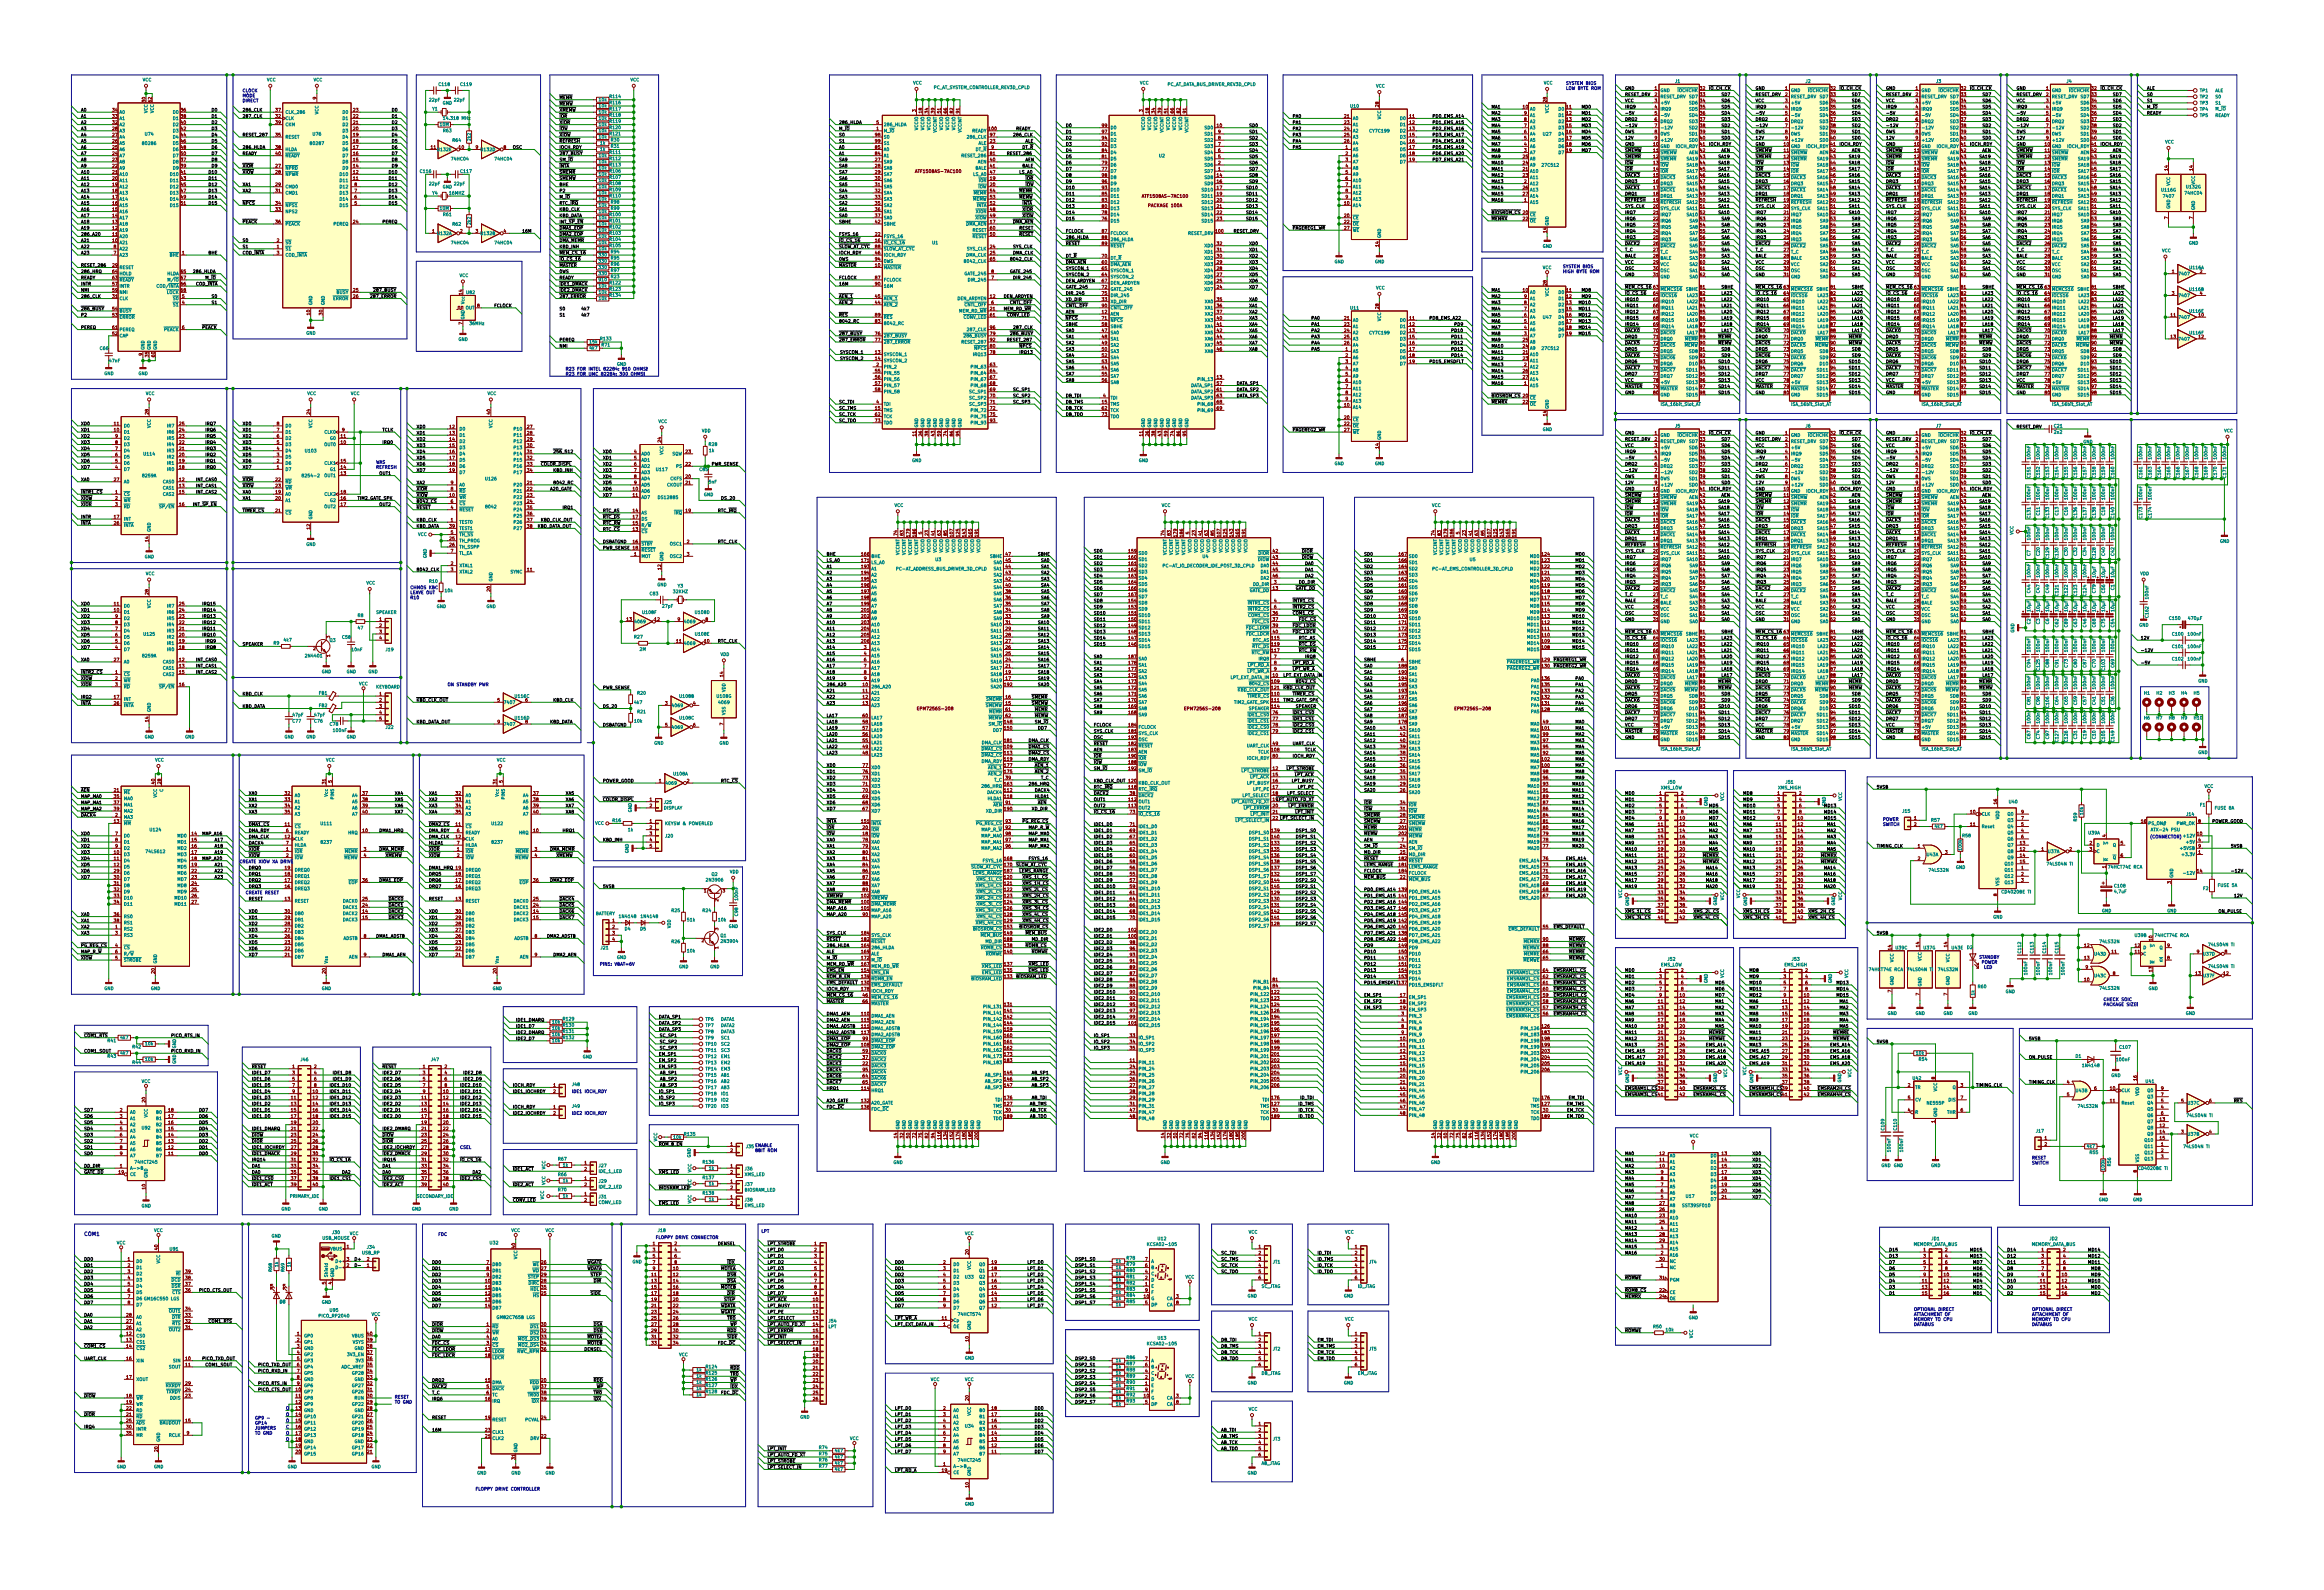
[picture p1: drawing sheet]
<svg xmlns="http://www.w3.org/2000/svg" width="950mm" height="650mm" viewBox="0 0 950 650" stroke-linecap="round" stroke-linejoin="round" font-family="sans-serif">
<defs><g id="words">
<text font-size="2.2" fill="#0000c2" x="34.3" y="505.4">COM1</text>
<g font-size="1.8" fill="#008484">
<text x="58.3" y="33.3">VCC</text>
<text x="109.1" y="33.3">VCC</text>
<text x="128.1" y="33.3">VCC</text>
<text x="179.5" y="35.1">C118</text>
<text x="188.4" y="35.1">C119</text>
<text x="257.7" y="33.3">VCC</text>
<text x="373.2" y="34.5">VCC</text>
<text x="465.9" y="34.5">VCC</text>
<text x="476.9" y="35.1">PC_AT_DATA_BUS_DRIVER_REV3D_CPLD</text>
<text x="562.5" y="35.8">VCC</text>
<text x="631" y="34.5">VCC</text>
<text x="684.8" y="33.9">J1</text>
<text x="738.2" y="33.9">J2</text>
<text x="791.5" y="33.9">J3</text>
<text x="844.9" y="33.9">J4</text>
<text x="175.6" y="41.5">22pF</text>
<text x="185.8" y="41.5">22pF</text>
<text x="244.9" y="41.4">10k</text>
<text x="249.3" y="40.1">R114</text>
<text x="381.3" y="36.4">PC_AT_SYSTEM_CONTROLLER_REV3D_CPLD</text>
<text x="678.7" y="37.6">GND</text>
<text x="678.7" y="40.2">RESET_DRV</text>
<text x="685.9" y="37.6">IOCHCHK</text>
<text x="690.8" y="40.2">SD7</text>
<text x="732" y="37.6">GND</text>
<text x="732" y="40.2">RESET_DRV</text>
<text x="739.3" y="37.6">IOCHCHK</text>
<text x="744.1" y="40.2">SD7</text>
<text x="785.4" y="37.6">GND</text>
<text x="785.4" y="40.2">RESET_DRV</text>
<text x="792.6" y="37.6">IOCHCHK</text>
<text x="797.4" y="40.2">SD7</text>
<text x="838.7" y="37.6">GND</text>
<text x="838.7" y="40.2">RESET_DRV</text>
<text x="845.9" y="37.6">IOCHCHK</text>
<text x="850.8" y="40.2">SD7</text>
<text x="899.3" y="40.2">TP2</text>
<text x="899.3" y="37.7">TP1</text>
<text x="905.5" y="37.7">ALE</text>
<text x="905.7" y="40.2">S0</text>
<text x="48.8" y="46.5">A0</text>
<text x="60.3" y="46.3" transform="rotate(-90 60.3 46.3)">VCC</text>
<text x="62.9" y="46.3" transform="rotate(-90 62.9 46.3)">VCC</text>
<text x="70.9" y="46.5">D0</text>
<text x="116.6" y="46.5">CLK_286</text>
<text x="130.2" y="46.8" transform="rotate(-90 130.2 46.8)">VCC</text>
<text x="140.2" y="46.5">D0</text>
<text x="176.7" y="45.2">Y1</text>
<text x="180.9" y="42.8">GND</text>
<text x="244.9" y="43.9">10k</text>
<text x="244.9" y="46.4">10k</text>
<text x="249.3" y="42.6">R116</text>
<text x="249.3" y="45.2">R117</text>
<text x="249.3" y="47.7">R118</text>
<text x="552.1" y="44">U10</text>
<text x="625.3" y="47.8">A1</text>
<text x="625.3" y="45.2">A0</text>
<text x="633.1" y="46.3" transform="rotate(-90 633.1 46.3)">VCC</text>
<text x="637.3" y="45.2">D0</text>
<text x="637.3" y="47.8">D1</text>
<text x="678.7" y="42.7">+5V</text>
<text x="678.7" y="45.2">IRQ9</text>
<text x="678.7" y="47.8">-5V</text>
<text x="690.8" y="42.7">SD6</text>
<text x="690.8" y="45.2">SD5</text>
<text x="690.8" y="47.8">SD4</text>
<text x="732" y="42.7">+5V</text>
<text x="732" y="45.2">IRQ9</text>
<text x="732" y="47.8">-5V</text>
<text x="744.1" y="42.7">SD6</text>
<text x="744.1" y="45.2">SD5</text>
<text x="744.1" y="47.8">SD4</text>
<text x="785.4" y="42.7">+5V</text>
<text x="785.4" y="45.2">IRQ9</text>
<text x="785.4" y="47.8">-5V</text>
<text x="797.4" y="42.7">SD6</text>
<text x="797.4" y="45.2">SD5</text>
<text x="797.4" y="47.8">SD4</text>
<text x="838.7" y="42.7">+5V</text>
<text x="838.7" y="45.2">IRQ9</text>
<text x="838.7" y="47.8">-5V</text>
<text x="850.8" y="42.7">SD6</text>
<text x="850.8" y="45.2">SD5</text>
<text x="850.8" y="47.8">SD4</text>
<text x="899.3" y="45.3">TP4</text>
<text x="899.3" y="42.8">TP3</text>
<text x="899.3" y="47.8">TP5</text>
<text x="905.4" y="47.8">READY</text>
<text x="905.6" y="45.1">M_IO</text>
<text x="905.7" y="42.8">S1</text>
<text x="48.8" y="51.6">A2</text>
<text x="48.8" y="49.1">A1</text>
<text x="70.9" y="49.1">D1</text>
<text x="70.9" y="51.6">D2</text>
<text x="116.6" y="49.1">CLK</text>
<text x="116.6" y="51.6">CKM</text>
<text x="140.2" y="51.6">D2</text>
<text x="140.2" y="49.1">D1</text>
<text x="179.9" y="51.5">10M</text>
<text x="181.9" y="49">14.318 MHz</text>
<text x="244.9" y="49">10k</text>
<text x="244.9" y="51.5">10k</text>
<text x="249.3" y="50.2">R119</text>
<text x="249.3" y="52.8">R120</text>
<text x="361.2" y="51.6">286_HLDA</text>
<text x="375.3" y="53.3" transform="rotate(-90 375.3 53.3)">VCCIO</text>
<text x="377.8" y="53.3" transform="rotate(-90 377.8 53.3)">VCCIO</text>
<text x="380.4" y="53.3" transform="rotate(-90 380.4 53.3)">VCCIO</text>
<text x="385.4" y="53.3" transform="rotate(-90 385.4 53.3)">VCCIO</text>
<text x="388" y="53.3" transform="rotate(-90 388 53.3)">VCCIO</text>
<text x="390.5" y="53.3" transform="rotate(-90 390.5 53.3)">VCCIO</text>
<text x="453.9" y="52.9">D0</text>
<text x="468" y="53.3" transform="rotate(-90 468 53.3)">VCCIO</text>
<text x="470.5" y="53.3" transform="rotate(-90 470.5 53.3)">VCCIO</text>
<text x="473.1" y="53.3" transform="rotate(-90 473.1 53.3)">VCCIO</text>
<text x="478.2" y="53.3" transform="rotate(-90 478.2 53.3)">VCCIO</text>
<text x="480.7" y="53.3" transform="rotate(-90 480.7 53.3)">VCCIO</text>
<text x="483.2" y="53.3" transform="rotate(-90 483.2 53.3)">VCCIO</text>
<text x="492.6" y="52.9">SD0</text>
<text x="553" y="49.1">A0</text>
<text x="553" y="51.6">A1</text>
<text x="564.5" y="48.8" transform="rotate(-90 564.5 48.8)">VCC</text>
<text x="572.5" y="49.1">D0</text>
<text x="572.5" y="51.6">D1</text>
<text x="625.3" y="52.9">A3</text>
<text x="625.3" y="50.3">A2</text>
<text x="637.3" y="50.3">D2</text>
<text x="637.3" y="52.9">D3</text>
<text x="678.7" y="50.3">DRQ2</text>
<text x="678.7" y="52.9">-12V</text>
<text x="690.8" y="50.3">SD3</text>
<text x="690.8" y="52.9">SD2</text>
<text x="732" y="50.3">DRQ2</text>
<text x="732" y="52.9">-12V</text>
<text x="744.1" y="50.3">SD3</text>
<text x="744.1" y="52.9">SD2</text>
<text x="785.4" y="50.3">DRQ2</text>
<text x="785.4" y="52.9">-12V</text>
<text x="797.4" y="50.3">SD3</text>
<text x="797.4" y="52.9">SD2</text>
<text x="838.7" y="50.3">DRQ2</text>
<text x="838.7" y="52.9">-12V</text>
<text x="850.8" y="50.3">SD3</text>
<text x="850.8" y="52.9">SD2</text>
<text x="48.8" y="59.2">A5</text>
<text x="48.8" y="56.7">A4</text>
<text x="48.8" y="54.1">A3</text>
<text x="58.5" y="59.3">80286</text>
<text x="59.3" y="55.5">U74</text>
<text x="70.9" y="54.1">D3</text>
<text x="70.9" y="56.7">D4</text>
<text x="70.9" y="59.2">D5</text>
<text x="116.6" y="56.7">RESET</text>
<text x="127.1" y="59.3">80287</text>
<text x="127.9" y="55.5">U76</text>
<text x="140.2" y="59.2">D5</text>
<text x="140.2" y="56.7">D4</text>
<text x="140.2" y="54.1">D3</text>
<text x="181.2" y="54.1">R63</text>
<text x="185.1" y="58">R64</text>
<text x="192.5" y="57.5" transform="rotate(-90 192.5 57.5)">2k2</text>
<text x="244.9" y="56.6">10k</text>
<text x="244.9" y="54.1">10k</text>
<text x="245.4" y="59.1">1k</text>
<text x="249.8" y="57.9">R30</text>
<text x="361.2" y="54.1">M_IO</text>
<text x="361.2" y="56.7">S0</text>
<text x="361.2" y="59.2">S1</text>
<text x="382.9" y="54.2" transform="rotate(-90 382.9 54.2)">VCCINT</text>
<text x="393.1" y="54.2" transform="rotate(-90 393.1 54.2)">VCCINT</text>
<text x="395.8" y="56.7">286_CLK</text>
<text x="397.2" y="54.1">READY</text>
<text x="399.8" y="59.2">ALE</text>
<text x="453.9" y="57.9">D2</text>
<text x="453.9" y="55.4">D1</text>
<text x="475.6" y="54.2" transform="rotate(-90 475.6 54.2)">VCCINT</text>
<text x="485.8" y="54.2" transform="rotate(-90 485.8 54.2)">VCCINT</text>
<text x="492.6" y="57.9">SD2</text>
<text x="492.6" y="55.4">SD1</text>
<text x="553" y="54.1">A2</text>
<text x="553" y="56.7">A3</text>
<text x="553" y="59.2">A4</text>
<text x="560" y="54.2">CY7C199</text>
<text x="572.5" y="54.1">D2</text>
<text x="572.5" y="56.7">D3</text>
<text x="572.5" y="59.2">D4</text>
<text x="625.3" y="57.9">A5</text>
<text x="625.3" y="55.4">A4</text>
<text x="630.8" y="55.5">U27</text>
<text x="637.3" y="55.4">D4</text>
<text x="637.3" y="57.9">D5</text>
<text x="678.7" y="55.4">0WS</text>
<text x="678.7" y="57.9">+12V</text>
<text x="690.8" y="55.4">SD1</text>
<text x="690.8" y="57.9">SD0</text>
<text x="732" y="55.4">0WS</text>
<text x="732" y="57.9">+12V</text>
<text x="744.1" y="55.4">SD1</text>
<text x="744.1" y="57.9">SD0</text>
<text x="785.4" y="55.4">0WS</text>
<text x="785.4" y="57.9">+12V</text>
<text x="797.4" y="55.4">SD1</text>
<text x="797.4" y="57.9">SD0</text>
<text x="838.7" y="55.4">0WS</text>
<text x="838.7" y="57.9">+12V</text>
<text x="850.8" y="55.4">SD1</text>
<text x="850.8" y="57.9">SD0</text>
<text x="885" y="58.7">VCC</text>
<text x="48.8" y="64.3">A7</text>
<text x="48.8" y="61.8">A6</text>
<text x="70.9" y="61.8">D6</text>
<text x="70.9" y="64.3">D7</text>
<text x="116.6" y="61.8">HLDA</text>
<text x="116.6" y="64.3">READY</text>
<text x="140.2" y="64.3">D7</text>
<text x="140.2" y="61.8">D6</text>
<text x="178.9" y="61.8">U132E</text>
<text x="184.7" y="65.6">74HC04</text>
<text x="196.6" y="61.8">U132D</text>
<text x="202.5" y="65.6">74HC04</text>
<text x="244.9" y="64.2">10k</text>
<text x="245.4" y="61.7">1k</text>
<text x="249.3" y="65.5">R112</text>
<text x="249.8" y="60.4">R31</text>
<text x="361.2" y="64.3">A1</text>
<text x="361.2" y="61.8">A0</text>
<text x="393.5" y="64.3">RESET_286</text>
<text x="398.7" y="61.8">DT_R</text>
<text x="453.9" y="65.6">D5</text>
<text x="453.9" y="63">D4</text>
<text x="453.9" y="60.5">D3</text>
<text x="473.9" y="64.3">U2</text>
<text x="492.6" y="65.6">SD5</text>
<text x="492.6" y="63">SD4</text>
<text x="492.6" y="60.5">SD3</text>
<text x="553" y="61.8">A5</text>
<text x="553" y="64.3">A6</text>
<text x="572.5" y="61.8">D5</text>
<text x="572.5" y="64.3">D6</text>
<text x="625.3" y="63">A7</text>
<text x="625.3" y="60.5">A6</text>
<text x="625.3" y="65.6">A8</text>
<text x="637.3" y="60.5">D6</text>
<text x="637.3" y="63">D7</text>
<text x="678.7" y="60.5">GND</text>
<text x="678.7" y="63">SMEMW</text>
<text x="678.7" y="65.6">SMEMR</text>
<text x="685" y="60.5">IOCH_RDY</text>
<text x="689.8" y="65.6">SA19</text>
<text x="690.4" y="63">AEN</text>
<text x="732" y="60.5">GND</text>
<text x="732" y="63">SMEMW</text>
<text x="732" y="65.6">SMEMR</text>
<text x="738.4" y="60.5">IOCH_RDY</text>
<text x="743.1" y="65.6">SA19</text>
<text x="743.8" y="63">AEN</text>
<text x="785.4" y="60.5">GND</text>
<text x="785.4" y="63">SMEMW</text>
<text x="785.4" y="65.6">SMEMR</text>
<text x="791.7" y="60.5">IOCH_RDY</text>
<text x="796.4" y="65.6">SA19</text>
<text x="797.1" y="63">AEN</text>
<text x="838.7" y="60.5">GND</text>
<text x="838.7" y="63">SMEMW</text>
<text x="838.7" y="65.6">SMEMR</text>
<text x="845.1" y="60.5">IOCH_RDY</text>
<text x="849.8" y="65.6">SA19</text>
<text x="850.5" y="63">AEN</text>
<text x="48.8" y="71.9">A10</text>
<text x="48.8" y="69.4">A9</text>
<text x="48.8" y="66.8">A8</text>
<text x="69.9" y="71.9">D10</text>
<text x="70.9" y="66.8">D8</text>
<text x="70.9" y="69.4">D9</text>
<text x="116.6" y="69.4">NPRD</text>
<text x="116.6" y="71.9">NPWR</text>
<text x="139.2" y="71.9">D10</text>
<text x="140.2" y="69.4">D9</text>
<text x="140.2" y="66.8">D8</text>
<text x="244.9" y="71.8">10k</text>
<text x="244.9" y="66.8">10k</text>
<text x="244.9" y="69.3">10k</text>
<text x="249.3" y="68">R113</text>
<text x="361.2" y="66.8">SA9</text>
<text x="361.2" y="69.4">SA8</text>
<text x="361.2" y="71.9">SA7</text>
<text x="397.8" y="71.9">LS_A0</text>
<text x="398.5" y="69.4">BALE</text>
<text x="399.6" y="66.8">AEN</text>
<text x="453.9" y="70.6">D7</text>
<text x="453.9" y="68.1">D6</text>
<text x="492.6" y="70.6">SD7</text>
<text x="492.6" y="68.1">SD6</text>
<text x="553" y="66.8">A7</text>
<text x="553" y="69.4">A8</text>
<text x="553" y="71.9">A9</text>
<text x="572.5" y="66.8">D7</text>
<text x="625.3" y="70.6">A10</text>
<text x="625.3" y="68.1">A9</text>
<text x="630.6" y="68.2">27C512</text>
<text x="678.7" y="68.1">IOW</text>
<text x="678.7" y="70.6">IOR</text>
<text x="689.8" y="68.1">SA18</text>
<text x="689.8" y="70.6">SA17</text>
<text x="732" y="68.1">IOW</text>
<text x="732" y="70.6">IOR</text>
<text x="743.1" y="68.1">SA18</text>
<text x="743.1" y="70.6">SA17</text>
<text x="785.4" y="68.1">IOW</text>
<text x="785.4" y="70.6">IOR</text>
<text x="796.4" y="68.1">SA18</text>
<text x="796.4" y="70.6">SA17</text>
<text x="838.7" y="68.1">IOW</text>
<text x="838.7" y="70.6">IOR</text>
<text x="849.8" y="68.1">SA18</text>
<text x="849.8" y="70.6">SA17</text>
<text x="48.8" y="77">A12</text>
<text x="48.8" y="74.5">A11</text>
<text x="69.9" y="74.5">D11</text>
<text x="69.9" y="77">D12</text>
<text x="116.6" y="77">CMD0</text>
<text x="139.2" y="74.5">D11</text>
<text x="139.2" y="77">D12</text>
<text x="175.6" y="75.8">22pF</text>
<text x="180.9" y="77">GND</text>
<text x="185.8" y="75.8">22pF</text>
<text x="244.9" y="76.9">10k</text>
<text x="244.9" y="74.4">10k</text>
<text x="249.3" y="73.1">R107</text>
<text x="361.2" y="74.5">SA6</text>
<text x="361.2" y="77">SA5</text>
<text x="399.8" y="77">IOW</text>
<text x="400.2" y="74.5">IOR</text>
<text x="453.9" y="75.7">D9</text>
<text x="453.9" y="73.2">D8</text>
<text x="492.6" y="73.2">SD8</text>
<text x="492.6" y="75.7">SD9</text>
<text x="553" y="74.5">A10</text>
<text x="553" y="77">A11</text>
<text x="625.3" y="75.7">A12</text>
<text x="625.3" y="73.2">A11</text>
<text x="678.7" y="73.2">DACK3</text>
<text x="678.7" y="75.7">DRQ3</text>
<text x="689.8" y="73.2">SA16</text>
<text x="689.8" y="75.7">SA15</text>
<text x="732" y="73.2">DACK3</text>
<text x="732" y="75.7">DRQ3</text>
<text x="743.1" y="73.2">SA16</text>
<text x="743.1" y="75.7">SA15</text>
<text x="785.4" y="73.2">DACK3</text>
<text x="785.4" y="75.7">DRQ3</text>
<text x="796.4" y="73.2">SA16</text>
<text x="796.4" y="75.7">SA15</text>
<text x="838.7" y="73.2">DACK3</text>
<text x="838.7" y="75.7">DRQ3</text>
<text x="849.8" y="73.2">SA16</text>
<text x="849.8" y="75.7">SA15</text>
<text x="887.1" y="76" transform="rotate(-90 887.1 76)">VCC</text>
<text x="893.8" y="77">U132G</text>
<text x="897.3" y="75.5" transform="rotate(-90 897.3 75.5)">VCC</text>
<text x="48.8" y="82.1">A14</text>
<text x="48.8" y="79.5">A13</text>
<text x="69.9" y="79.5">D13</text>
<text x="69.9" y="82.1">D14</text>
<text x="116.6" y="79.5">CMD1</text>
<text x="139.2" y="82.1">D14</text>
<text x="139.2" y="79.5">D13</text>
<text x="176.7" y="79.6">Y4</text>
<text x="183.8" y="79.6">16MHZ</text>
<text x="244.9" y="79.5">10k</text>
<text x="244.9" y="82">10k</text>
<text x="249.3" y="78.2">R109</text>
<text x="249.3" y="80.7">R110</text>
<text x="249.8" y="83.3">R98</text>
<text x="361.2" y="79.5">SA4</text>
<text x="361.2" y="82.1">SA3</text>
<text x="397.6" y="82.1">MEMW</text>
<text x="397.9" y="79.5">MEMR</text>
<text x="453.9" y="83.3">D12</text>
<text x="453.9" y="80.8">D11</text>
<text x="453.9" y="78.3">D10</text>
<text x="491.6" y="78.3">SD10</text>
<text x="491.6" y="80.8">SD11</text>
<text x="491.6" y="83.3">SD12</text>
<text x="553" y="79.5">A12</text>
<text x="553" y="82.1">A13</text>
<text x="625.3" y="83.3">A15</text>
<text x="625.3" y="78.3">A13</text>
<text x="625.3" y="80.8">A14</text>
<text x="678.7" y="78.3">DACK1</text>
<text x="678.7" y="80.8">DRQ1</text>
<text x="678.7" y="83.3">REFRESH</text>
<text x="689.8" y="78.3">SA14</text>
<text x="689.8" y="80.8">SA13</text>
<text x="689.8" y="83.3">SA12</text>
<text x="732" y="78.3">DACK1</text>
<text x="732" y="80.8">DRQ1</text>
<text x="732" y="83.3">REFRESH</text>
<text x="743.1" y="78.3">SA14</text>
<text x="743.1" y="80.8">SA13</text>
<text x="743.1" y="83.3">SA12</text>
<text x="785.4" y="78.3">DACK1</text>
<text x="785.4" y="80.8">DRQ1</text>
<text x="785.4" y="83.3">REFRESH</text>
<text x="796.4" y="78.3">SA14</text>
<text x="796.4" y="80.8">SA13</text>
<text x="796.4" y="83.3">SA12</text>
<text x="838.7" y="78.3">DACK1</text>
<text x="838.7" y="80.8">DRQ1</text>
<text x="838.7" y="83.3">REFRESH</text>
<text x="849.8" y="78.3">SA14</text>
<text x="849.8" y="80.8">SA13</text>
<text x="849.8" y="83.3">SA12</text>
<text x="883.7" y="78.3">U116G</text>
<text x="884.5" y="80.9">7407</text>
<text x="893.4" y="79.6">74HC04</text>
<text x="48.8" y="89.7">A17</text>
<text x="48.8" y="87.2">A16</text>
<text x="48.8" y="84.6">A15</text>
<text x="69.9" y="84.6">D15</text>
<text x="116.6" y="87.2">NPS2</text>
<text x="116.6" y="84.6">NPS1</text>
<text x="139.2" y="84.6">D15</text>
<text x="179.9" y="85.8">10M</text>
<text x="181.2" y="88.3">R61</text>
<text x="244.9" y="84.5">10k</text>
<text x="244.9" y="87.1">10k</text>
<text x="244.9" y="89.6">10k</text>
<text x="249.3" y="88.3">R100</text>
<text x="249.8" y="85.8">R99</text>
<text x="361.2" y="84.6">SA2</text>
<text x="361.2" y="87.2">SA1</text>
<text x="361.2" y="89.7">SA0</text>
<text x="398.6" y="89.7">XIOW</text>
<text x="399" y="87.2">XIOR</text>
<text x="399.2" y="84.6">INTA</text>
<text x="453.9" y="88.4">D14</text>
<text x="453.9" y="85.9">D13</text>
<text x="491.6" y="85.9">SD13</text>
<text x="491.6" y="88.4">SD14</text>
<text x="553" y="84.6">A14</text>
<text x="553" y="89.7">CE</text>
<text x="625.3" y="88.4">CE</text>
<text x="678.7" y="85.9">SYS_CLK</text>
<text x="678.7" y="88.4">IRQ7</text>
<text x="689.8" y="85.9">SA11</text>
<text x="689.8" y="88.4">SA10</text>
<text x="732" y="85.9">SYS_CLK</text>
<text x="732" y="88.4">IRQ7</text>
<text x="743.1" y="85.9">SA11</text>
<text x="743.1" y="88.4">SA10</text>
<text x="785.4" y="85.9">SYS_CLK</text>
<text x="785.4" y="88.4">IRQ7</text>
<text x="796.4" y="85.9">SA11</text>
<text x="796.4" y="88.4">SA10</text>
<text x="838.7" y="85.9">SYS_CLK</text>
<text x="838.7" y="88.4">IRQ7</text>
<text x="849.8" y="85.9">SA11</text>
<text x="849.8" y="88.4">SA10</text>
<text x="887.1" y="85.5" transform="rotate(-90 887.1 85.5)">GND</text>
<text x="897.3" y="86" transform="rotate(-90 897.3 86)">GND</text>
<text x="48.8" y="94.8">A19</text>
<text x="48.8" y="92.2">A18</text>
<text x="116.6" y="92.2">PEACK</text>
<text x="136.3" y="92.2">PEREQ</text>
<text x="185.1" y="92.3">R62</text>
<text x="192.5" y="91.8" transform="rotate(-90 192.5 91.8)">2k2</text>
<text x="244.9" y="92.2">10k</text>
<text x="244.9" y="94.7">10k</text>
<text x="249.3" y="90.9">R101</text>
<text x="249.3" y="93.4">R102</text>
<text x="249.3" y="96">R103</text>
<text x="361.2" y="92.2">SBHE</text>
<text x="394.6" y="92.2">DMA_AEN</text>
<text x="397.5" y="94.8">RESET</text>
<text x="453.9" y="91">D15</text>
<text x="491.6" y="91">SD15</text>
<text x="553" y="92.2">OE</text>
<text x="553" y="94.8">WE</text>
<text x="625.3" y="91">OE</text>
<text x="633.1" y="92.4" transform="rotate(-90 633.1 92.4)">GND</text>
<text x="678.7" y="91">IRQ6</text>
<text x="678.7" y="93.5">IRQ5</text>
<text x="690.8" y="91">SA9</text>
<text x="690.8" y="93.5">SA8</text>
<text x="732" y="91">IRQ6</text>
<text x="732" y="93.5">IRQ5</text>
<text x="744.1" y="91">SA9</text>
<text x="744.1" y="93.5">SA8</text>
<text x="785.4" y="91">IRQ6</text>
<text x="785.4" y="93.5">IRQ5</text>
<text x="797.4" y="91">SA9</text>
<text x="797.4" y="93.5">SA8</text>
<text x="838.7" y="91">IRQ6</text>
<text x="838.7" y="93.5">IRQ5</text>
<text x="850.8" y="91">SA9</text>
<text x="850.8" y="93.5">SA8</text>
<text x="48.8" y="99.9">A21</text>
<text x="48.8" y="97.3">A20</text>
<text x="116.6" y="99.9">S0</text>
<text x="178.9" y="96.1">U132A</text>
<text x="184.7" y="99.9">74HC04</text>
<text x="196.6" y="96.1">U132B</text>
<text x="202.5" y="99.9">74HC04</text>
<text x="244.9" y="97.2">10k</text>
<text x="244.9" y="99.8">10k</text>
<text x="249.3" y="98.5">R104</text>
<text x="249.3" y="101">R105</text>
<text x="361.2" y="99.9">IO_CS_16</text>
<text x="361.2" y="97.3">FSYS_16</text>
<text x="381.2" y="99.9">U1</text>
<text x="397.5" y="97.3">RESET</text>
<text x="453.9" y="96">FCLOCK</text>
<text x="453.9" y="98.6">286_HLDA</text>
<text x="453.9" y="101.1">RESET</text>
<text x="485.4" y="96">RESET_DRV</text>
<text x="492.6" y="101.1">XD0</text>
<text x="564.5" y="97.4" transform="rotate(-90 564.5 97.4)">GND</text>
<text x="630.6" y="101.3">GND</text>
<text x="678.7" y="96">IRQ4</text>
<text x="678.7" y="98.6">IRQ3</text>
<text x="678.7" y="101.1">DACK2</text>
<text x="690.8" y="96">SA7</text>
<text x="690.8" y="98.6">SA6</text>
<text x="690.8" y="101.1">SA5</text>
<text x="732" y="96">IRQ4</text>
<text x="732" y="98.6">IRQ3</text>
<text x="732" y="101.1">DACK2</text>
<text x="744.1" y="96">SA7</text>
<text x="744.1" y="98.6">SA6</text>
<text x="744.1" y="101.1">SA5</text>
<text x="785.4" y="96">IRQ4</text>
<text x="785.4" y="98.6">IRQ3</text>
<text x="785.4" y="101.1">DACK2</text>
<text x="797.4" y="96">SA7</text>
<text x="797.4" y="98.6">SA6</text>
<text x="797.4" y="101.1">SA5</text>
<text x="838.7" y="96">IRQ4</text>
<text x="838.7" y="98.6">IRQ3</text>
<text x="838.7" y="101.1">DACK2</text>
<text x="850.8" y="96">SA7</text>
<text x="850.8" y="98.6">SA6</text>
<text x="850.8" y="101.1">SA5</text>
<text x="894.8" y="100">GND</text>
<text x="48.8" y="104.9">A23</text>
<text x="48.8" y="102.4">A22</text>
<text x="69.4" y="104.9">BHE</text>
<text x="116.6" y="102.4">S1</text>
<text x="116.6" y="104.9">COD_INTA</text>
<text x="244.9" y="104.9">330</text>
<text x="244.9" y="107.4">330</text>
<text x="244.9" y="102.3">10k</text>
<text x="249.8" y="103.6">R94</text>
<text x="249.8" y="106.1">R95</text>
<text x="361.2" y="104.9">IOCH_RDY</text>
<text x="361.2" y="102.4">SLOW_AT_CYC</text>
<text x="361.2" y="107.5">0WS</text>
<text x="394.7" y="104.9">DMA_CLK</text>
<text x="394.8" y="107.5">8042_CLK</text>
<text x="395.2" y="102.4">SYS_CLK</text>
<text x="453.9" y="106.2">DT_R</text>
<text x="492.6" y="106.2">XD2</text>
<text x="492.6" y="103.7">XD1</text>
<text x="545.5" y="107.7">GND</text>
<text x="562" y="107.7">GND</text>
<text x="678.7" y="103.7">T_C</text>
<text x="678.7" y="106.2">BALE</text>
<text x="690.8" y="103.7">SA4</text>
<text x="690.8" y="106.2">SA3</text>
<text x="732" y="103.7">T_C</text>
<text x="732" y="106.2">BALE</text>
<text x="744.1" y="103.7">SA4</text>
<text x="744.1" y="106.2">SA3</text>
<text x="785.4" y="103.7">T_C</text>
<text x="785.4" y="106.2">BALE</text>
<text x="797.4" y="103.7">SA4</text>
<text x="797.4" y="106.2">SA3</text>
<text x="838.7" y="103.7">T_C</text>
<text x="838.7" y="106.2">BALE</text>
<text x="850.8" y="103.7">SA4</text>
<text x="850.8" y="106.2">SA3</text>
<text x="883.8" y="103.1">VCC</text>
<text x="48.8" y="110">RESET</text>
<text x="48.8" y="112.6">HOLD</text>
<text x="68.2" y="112.6">HLDA</text>
<text x="187.8" y="113.3">VCC</text>
<text x="244.9" y="109.9">330</text>
<text x="244.9" y="112.5">330</text>
<text x="249.8" y="108.7">R96</text>
<text x="249.8" y="111.2">R97</text>
<text x="249.8" y="113.7">R23</text>
<text x="361.2" y="110">MASTER</text>
<text x="394.5" y="112.6">GATE_245</text>
<text x="453.9" y="108.7">DMA_AEN</text>
<text x="453.9" y="113.8">SYSCON_2</text>
<text x="453.9" y="111.3">SYSCON_1</text>
<text x="492.6" y="113.8">XD5</text>
<text x="492.6" y="111.3">XD4</text>
<text x="492.6" y="108.7">XD3</text>
<text x="630.6" y="110.1">VCC</text>
<text x="678.7" y="108.7">VCC</text>
<text x="678.7" y="111.3">OSC</text>
<text x="678.7" y="113.8">GND</text>
<text x="690.8" y="108.7">SA2</text>
<text x="690.8" y="111.3">SA1</text>
<text x="690.8" y="113.8">SA0</text>
<text x="732" y="108.7">VCC</text>
<text x="732" y="111.3">OSC</text>
<text x="732" y="113.8">GND</text>
<text x="744.1" y="108.7">SA2</text>
<text x="744.1" y="111.3">SA1</text>
<text x="744.1" y="113.8">SA0</text>
<text x="785.4" y="108.7">VCC</text>
<text x="785.4" y="111.3">OSC</text>
<text x="785.4" y="113.8">GND</text>
<text x="797.4" y="108.7">SA2</text>
<text x="797.4" y="111.3">SA1</text>
<text x="797.4" y="113.8">SA0</text>
<text x="838.7" y="108.7">VCC</text>
<text x="838.7" y="111.3">OSC</text>
<text x="838.7" y="113.8">GND</text>
<text x="850.8" y="108.7">SA2</text>
<text x="850.8" y="111.3">SA1</text>
<text x="850.8" y="113.8">SA0</text>
<text x="890.9" y="112.6">7407</text>
<text x="895.1" y="110.1">U116A</text>
<text x="48.8" y="117.6">INTR</text>
<text x="48.8" y="115.1">READY</text>
<text x="64.6" y="117.6">COD/INTA</text>
<text x="69.3" y="115.1">M/IO</text>
<text x="244.9" y="115">910</text>
<text x="244.9" y="117.6">10k</text>
<text x="249.3" y="118.8">R123</text>
<text x="361.2" y="115.1">FCLOCK</text>
<text x="361.2" y="117.6">16M</text>
<text x="396.4" y="115.1">DIR_245</text>
<text x="453.9" y="116.4">DEN_ARDYEN</text>
<text x="453.9" y="118.9">GATE_245</text>
<text x="492.6" y="118.9">XD7</text>
<text x="492.6" y="116.4">XD6</text>
<text x="562.5" y="118.4">VCC</text>
<text x="678.7" y="118.9">MEMCS16</text>
<text x="689.3" y="118.9">SBHE</text>
<text x="732" y="118.9">MEMCS16</text>
<text x="742.6" y="118.9">SBHE</text>
<text x="785.4" y="118.9">MEMCS16</text>
<text x="796" y="118.9">SBHE</text>
<text x="838.7" y="118.9">MEMCS16</text>
<text x="849.3" y="118.9">SBHE</text>
<text x="895.1" y="119">U116B</text>
<text x="48.8" y="122.7">CLK</text>
<text x="48.8" y="120.2">NMI</text>
<text x="68.1" y="120.2">LOCK</text>
<text x="71" y="125.3">S1</text>
<text x="71" y="122.7">S0</text>
<text x="127.6" y="124.9" transform="rotate(-90 127.6 124.9)">GND</text>
<text x="132.7" y="124.9" transform="rotate(-90 132.7 124.9)">GND</text>
<text x="136.1" y="122.7">ERROR</text>
<text x="137.6" y="120.2">BUSY</text>
<text x="189.9" y="124.2" transform="rotate(-90 189.9 124.2)">Vcc</text>
<text x="190.7" y="120.2">U82</text>
<text x="244.9" y="120.1">10k</text>
<text x="244.9" y="122.6">10k</text>
<text x="249.3" y="121.4">R134</text>
<text x="361.2" y="125.3">AEN_2</text>
<text x="361.2" y="122.7">AEN_1</text>
<text x="391.2" y="122.7">DEN_ARDYEN</text>
<text x="394.1" y="125.3">CNTL_OFF</text>
<text x="453.9" y="124">XD_DIR</text>
<text x="453.9" y="121.4">DIR_245</text>
<text x="492.6" y="124">XA0</text>
<text x="625.3" y="125.3">A2</text>
<text x="625.3" y="122.7">A1</text>
<text x="625.3" y="120.2">A0</text>
<text x="633.1" y="121.2" transform="rotate(-90 633.1 121.2)">VCC</text>
<text x="637.3" y="120.2">D0</text>
<text x="637.3" y="122.7">D1</text>
<text x="637.3" y="125.3">D2</text>
<text x="678.7" y="121.4">IOCS16</text>
<text x="678.7" y="124">IRQ10</text>
<text x="689.9" y="121.4">LA23</text>
<text x="689.9" y="124">LA22</text>
<text x="732" y="121.4">IOCS16</text>
<text x="732" y="124">IRQ10</text>
<text x="743.2" y="121.4">LA23</text>
<text x="743.2" y="124">LA22</text>
<text x="785.4" y="121.4">IOCS16</text>
<text x="785.4" y="124">IRQ10</text>
<text x="796.5" y="121.4">LA23</text>
<text x="796.5" y="124">LA22</text>
<text x="838.7" y="121.4">IOCS16</text>
<text x="838.7" y="124">IRQ10</text>
<text x="849.9" y="121.4">LA23</text>
<text x="849.9" y="124">LA22</text>
<text x="890.9" y="121.5">7407</text>
<text x="48.8" y="130.3">ERROR</text>
<text x="48.8" y="127.8">BUSY</text>
<text x="189.9" y="130.7" transform="rotate(-90 189.9 130.7)">GND</text>
<text x="190.3" y="126.5">OUT</text>
<text x="361.2" y="130.3">RES</text>
<text x="391.8" y="127.8">MEM_RD_WR</text>
<text x="393.7" y="130.3">CONV_LED</text>
<text x="453.9" y="129.1">AEN</text>
<text x="453.9" y="131.6">NPCS</text>
<text x="453.9" y="126.5">CNTL_OFF</text>
<text x="492.6" y="126.5">XA1</text>
<text x="492.6" y="129.1">XA2</text>
<text x="492.6" y="131.6">XA3</text>
<text x="552.1" y="126.6">U11</text>
<text x="553" y="131.6">A0</text>
<text x="564.5" y="131.4" transform="rotate(-90 564.5 131.4)">VCC</text>
<text x="572.5" y="131.6">D0</text>
<text x="625.3" y="130.3">A4</text>
<text x="625.3" y="127.8">A3</text>
<text x="630.8" y="130.4">U47</text>
<text x="637.3" y="127.8">D3</text>
<text x="637.3" y="130.3">D4</text>
<text x="678.7" y="126.5">IRQ11</text>
<text x="678.7" y="129.1">IRQ12</text>
<text x="678.7" y="131.6">IRQ15</text>
<text x="689.9" y="126.5">LA21</text>
<text x="689.9" y="129.1">LA20</text>
<text x="689.9" y="131.6">LA19</text>
<text x="732" y="126.5">IRQ11</text>
<text x="732" y="129.1">IRQ12</text>
<text x="732" y="131.6">IRQ15</text>
<text x="743.2" y="126.5">LA21</text>
<text x="743.2" y="129.1">LA20</text>
<text x="743.2" y="131.6">LA19</text>
<text x="785.4" y="126.5">IRQ11</text>
<text x="785.4" y="129.1">IRQ12</text>
<text x="785.4" y="131.6">IRQ15</text>
<text x="796.5" y="126.5">LA21</text>
<text x="796.5" y="129.1">LA20</text>
<text x="796.5" y="131.6">LA19</text>
<text x="838.7" y="126.5">IRQ11</text>
<text x="838.7" y="129.1">IRQ12</text>
<text x="838.7" y="131.6">IRQ15</text>
<text x="849.9" y="126.5">LA21</text>
<text x="849.9" y="129.1">LA20</text>
<text x="849.9" y="131.6">LA19</text>
<text x="890.9" y="130.4">7407</text>
<text x="895.2" y="127.8">U116E</text>
<text x="48.8" y="138">CAP</text>
<text x="48.8" y="135.4">PEREQ</text>
<text x="67" y="135.4">PEACK</text>
<text x="125.1" y="136.9">GND</text>
<text x="192.1" y="132.9">36MHz</text>
<text x="361.2" y="138">287_BUSY</text>
<text x="361.2" y="132.9">8042_RC</text>
<text x="394.5" y="138">286_BUSY</text>
<text x="395.8" y="135.4">287_CLK</text>
<text x="453.9" y="136.7">SA0</text>
<text x="453.9" y="134.1">SBHE</text>
<text x="492.6" y="134.1">XA4</text>
<text x="492.6" y="136.7">XA5</text>
<text x="553" y="134.1">A1</text>
<text x="553" y="136.7">A2</text>
<text x="560" y="136.7">CY7C199</text>
<text x="572.5" y="134.1">D1</text>
<text x="572.5" y="136.7">D2</text>
<text x="625.3" y="138">A7</text>
<text x="625.3" y="135.4">A6</text>
<text x="625.3" y="132.9">A5</text>
<text x="637.3" y="132.9">D5</text>
<text x="637.3" y="135.4">D6</text>
<text x="637.3" y="138">D7</text>
<text x="678.7" y="134.1">IRQ14</text>
<text x="678.7" y="136.7">DACK0</text>
<text x="689.9" y="134.1">LA18</text>
<text x="689.9" y="136.7">LA17</text>
<text x="732" y="134.1">IRQ14</text>
<text x="732" y="136.7">DACK0</text>
<text x="743.2" y="134.1">LA18</text>
<text x="743.2" y="136.7">LA17</text>
<text x="785.4" y="134.1">IRQ14</text>
<text x="785.4" y="136.7">DACK0</text>
<text x="796.5" y="134.1">LA18</text>
<text x="796.5" y="136.7">LA17</text>
<text x="838.7" y="134.1">IRQ14</text>
<text x="838.7" y="136.7">DACK0</text>
<text x="849.9" y="134.1">LA18</text>
<text x="849.9" y="136.7">LA17</text>
<text x="895.2" y="136.7">U116F</text>
<text x="40.9" y="143.1">C66</text>
<text x="59.1" y="143.2" transform="rotate(-90 59.1 143.2)">GND</text>
<text x="61.6" y="143.2" transform="rotate(-90 61.6 143.2)">GND</text>
<text x="64.1" y="143.2" transform="rotate(-90 64.1 143.2)">GND</text>
<text x="187.4" y="139.4">GND</text>
<text x="241.1" y="140.4">15k</text>
<text x="241.1" y="143">4k7</text>
<text x="245.5" y="139.1">R133</text>
<text x="246" y="141.7">R71</text>
<text x="361.2" y="140.5">287_ERROR</text>
<text x="393.5" y="140.5">RESET_287</text>
<text x="398.4" y="143">NPCS</text>
<text x="453.9" y="139.2">SA1</text>
<text x="453.9" y="141.8">SA2</text>
<text x="492.6" y="139.2">XA6</text>
<text x="492.6" y="141.8">XA7</text>
<text x="553" y="139.2">A3</text>
<text x="553" y="141.8">A4</text>
<text x="572.5" y="139.2">D3</text>
<text x="572.5" y="141.8">D4</text>
<text x="625.3" y="143">A9</text>
<text x="625.3" y="140.5">A8</text>
<text x="630.6" y="143.1">27C512</text>
<text x="678.7" y="139.2">DRQ0</text>
<text x="678.7" y="141.8">DACK5</text>
<text x="688.4" y="141.8">MEMW</text>
<text x="688.8" y="139.2">MEMR</text>
<text x="732" y="139.2">DRQ0</text>
<text x="732" y="141.8">DACK5</text>
<text x="741.7" y="141.8">MEMW</text>
<text x="742.1" y="139.2">MEMR</text>
<text x="785.4" y="139.2">DRQ0</text>
<text x="785.4" y="141.8">DACK5</text>
<text x="795.1" y="141.8">MEMW</text>
<text x="795.5" y="139.2">MEMR</text>
<text x="838.7" y="139.2">DRQ0</text>
<text x="838.7" y="141.8">DACK5</text>
<text x="848.4" y="141.8">MEMW</text>
<text x="848.8" y="139.2">MEMR</text>
<text x="890.9" y="139.3">7407</text>
<text x="252.1" y="149.6">GND</text>
<text x="361.2" y="145.6">SYSCON_1</text>
<text x="361.2" y="148.1">SYSCON_2</text>
<text x="398.2" y="145.6">IRQ13</text>
<text x="453.9" y="144.3">SA3</text>
<text x="453.9" y="146.8">SA4</text>
<text x="453.9" y="149.4">SA5</text>
<text x="492.6" y="144.3">XA8</text>
<text x="553" y="144.3">A5</text>
<text x="553" y="146.8">A6</text>
<text x="553" y="149.4">A7</text>
<text x="572.5" y="144.3">D5</text>
<text x="572.5" y="146.8">D6</text>
<text x="572.5" y="149.4">D7</text>
<text x="625.3" y="145.6">A10</text>
<text x="625.3" y="148.1">A11</text>
<text x="678.7" y="144.3">DRQ5</text>
<text x="678.7" y="146.8">DACK6</text>
<text x="678.7" y="149.4">DRQ6</text>
<text x="690.8" y="144.3">SD8</text>
<text x="690.8" y="146.8">SD9</text>
<text x="690.9" y="149.4">D10</text>
<text x="732" y="144.3">DRQ5</text>
<text x="732" y="146.8">DACK6</text>
<text x="732" y="149.4">DRQ6</text>
<text x="744.1" y="144.3">SD8</text>
<text x="744.1" y="146.8">SD9</text>
<text x="744.3" y="149.4">D10</text>
<text x="785.4" y="144.3">DRQ5</text>
<text x="785.4" y="146.8">DACK6</text>
<text x="785.4" y="149.4">DRQ6</text>
<text x="797.4" y="144.3">SD8</text>
<text x="797.4" y="146.8">SD9</text>
<text x="797.6" y="149.4">D10</text>
<text x="838.7" y="144.3">DRQ5</text>
<text x="838.7" y="146.8">DACK6</text>
<text x="838.7" y="149.4">DRQ6</text>
<text x="850.8" y="144.3">SD8</text>
<text x="850.8" y="146.8">SD9</text>
<text x="851" y="149.4">D10</text>
<text x="42.6" y="153.4">GND</text>
<text x="56.6" y="153.4">GND</text>
<text x="361.2" y="150.7">PIN_2</text>
<text x="361.2" y="153.2">PIN_55</text>
<text x="361.2" y="155.7">PIN_56</text>
<text x="397.5" y="150.7">PIN_63</text>
<text x="397.5" y="153.2">PIN_64</text>
<text x="397.5" y="155.7">PIN_67</text>
<text x="453.9" y="151.9">SA6</text>
<text x="453.9" y="154.5">SA7</text>
<text x="490.2" y="155.7">PIN_13</text>
<text x="553" y="151.9">A8</text>
<text x="553" y="154.5">A9</text>
<text x="625.3" y="150.7">A12</text>
<text x="625.3" y="153.2">A13</text>
<text x="625.3" y="155.7">A14</text>
<text x="678.7" y="151.9">DACK7</text>
<text x="678.7" y="154.5">DRQ7</text>
<text x="689.8" y="151.9">SD11</text>
<text x="689.8" y="154.5">SD12</text>
<text x="732" y="151.9">DACK7</text>
<text x="732" y="154.5">DRQ7</text>
<text x="743.1" y="151.9">SD11</text>
<text x="743.1" y="154.5">SD12</text>
<text x="785.4" y="151.9">DACK7</text>
<text x="785.4" y="154.5">DRQ7</text>
<text x="796.4" y="151.9">SD11</text>
<text x="796.4" y="154.5">SD12</text>
<text x="838.7" y="151.9">DACK7</text>
<text x="838.7" y="154.5">DRQ7</text>
<text x="849.8" y="151.9">SD11</text>
<text x="849.8" y="154.5">SD12</text>
<text x="59.5" y="161.5">VCC</text>
<text x="125.6" y="161.5">VCC</text>
<text x="143.4" y="161.5">VCC</text>
<text x="199.2" y="161.5">VCC</text>
<text x="361.2" y="158.3">PIN_57</text>
<text x="361.2" y="160.8">PIN_58</text>
<text x="396.6" y="160.8">SC_SP1</text>
<text x="397.5" y="158.3">PIN_68</text>
<text x="453.9" y="157">SA8</text>
<text x="486.8" y="158.3">DATA_SP1</text>
<text x="486.8" y="160.8">DATA_SP2</text>
<text x="553" y="157">A10</text>
<text x="553" y="159.5">A11</text>
<text x="625.3" y="158.3">A15</text>
<text x="678.7" y="157">+5V</text>
<text x="678.7" y="159.5">MASTER</text>
<text x="689.8" y="157">SD13</text>
<text x="689.8" y="159.5">SD14</text>
<text x="732" y="157">+5V</text>
<text x="732" y="159.5">MASTER</text>
<text x="743.1" y="157">SD13</text>
<text x="743.1" y="159.5">SD14</text>
<text x="785.4" y="157">+5V</text>
<text x="785.4" y="159.5">MASTER</text>
<text x="796.4" y="157">SD13</text>
<text x="796.4" y="159.5">SD14</text>
<text x="838.7" y="157">+5V</text>
<text x="838.7" y="159.5">MASTER</text>
<text x="849.8" y="157">SD13</text>
<text x="849.8" y="159.5">SD14</text>
<text x="361.2" y="165.9">TDI</text>
<text x="396.6" y="163.4">SC_SP2</text>
<text x="396.6" y="165.9">SC_SP3</text>
<text x="453.9" y="165.9">TMS</text>
<text x="453.9" y="163.4">TDI</text>
<text x="486.8" y="163.4">DATA_SP3</text>
<text x="490.2" y="165.9">PIN_68</text>
<text x="553" y="167.2">A14</text>
<text x="553" y="162.1">A12</text>
<text x="553" y="164.6">A13</text>
<text x="625.3" y="163.4">CE</text>
<text x="625.3" y="165.9">OE</text>
<text x="633.1" y="167.3" transform="rotate(-90 633.1 167.3)">GND</text>
<text x="678.7" y="162.1">GND</text>
<text x="679.2" y="165.9">ISA_16bit_Slot_AT</text>
<text x="689.8" y="162.1">SD15</text>
<text x="732" y="162.1">GND</text>
<text x="732.6" y="165.9">ISA_16bit_Slot_AT</text>
<text x="743.1" y="162.1">SD15</text>
<text x="785.4" y="162.1">GND</text>
<text x="785.9" y="165.9">ISA_16bit_Slot_AT</text>
<text x="796.4" y="162.1">SD15</text>
<text x="838.7" y="162.1">GND</text>
<text x="839.2" y="165.9">ISA_16bit_Slot_AT</text>
<text x="849.8" y="162.1">SD15</text>
<text x="269.1" y="173">VCC</text>
<text x="361.2" y="168.4">TMS</text>
<text x="361.2" y="171">TCK</text>
<text x="361.2" y="173.5">TDO</text>
<text x="397.5" y="168.4">PIN_72</text>
<text x="397.5" y="171">PIN_75</text>
<text x="397.5" y="173.5">PIN_93</text>
<text x="453.9" y="168.4">TCK</text>
<text x="453.9" y="171">TDO</text>
<text x="490.2" y="168.4">PIN_69</text>
<text x="553" y="172.2">CE</text>
<text x="50.5" y="177.3">D1</text>
<text x="50.5" y="174.8">D0</text>
<text x="50.5" y="179.9">D2</text>
<text x="61.6" y="175.1" transform="rotate(-90 61.6 175.1)">VCC</text>
<text x="68.6" y="179.9">IR5</text>
<text x="68.6" y="177.3">IR6</text>
<text x="68.6" y="174.8">IR7</text>
<text x="116.6" y="179.9">D2</text>
<text x="116.6" y="177.3">D1</text>
<text x="116.6" y="174.8">D0</text>
<text x="127.6" y="175.1" transform="rotate(-90 127.6 175.1)">VCC</text>
<text x="132.8" y="177.3">CLK0</text>
<text x="135.1" y="179.9">G0</text>
<text x="187.7" y="176.1">D0</text>
<text x="187.7" y="178.6">D1</text>
<text x="201.3" y="175.1" transform="rotate(-90 201.3 175.1)">VCC</text>
<text x="210.5" y="176.1">P10</text>
<text x="210.5" y="178.6">P11</text>
<text x="286.9" y="176.8">VDD</text>
<text x="375.3" y="174.9" transform="rotate(-90 375.3 174.9)">GND</text>
<text x="377.8" y="174.9" transform="rotate(-90 377.8 174.9)">GND</text>
<text x="380.4" y="174.9" transform="rotate(-90 380.4 174.9)">GND</text>
<text x="382.9" y="174.9" transform="rotate(-90 382.9 174.9)">GND</text>
<text x="385.4" y="174.9" transform="rotate(-90 385.4 174.9)">GND</text>
<text x="388" y="174.9" transform="rotate(-90 388 174.9)">GND</text>
<text x="390.5" y="174.9" transform="rotate(-90 390.5 174.9)">GND</text>
<text x="393.1" y="174.9" transform="rotate(-90 393.1 174.9)">GND</text>
<text x="468" y="174.9" transform="rotate(-90 468 174.9)">GND</text>
<text x="470.5" y="174.9" transform="rotate(-90 470.5 174.9)">GND</text>
<text x="473.1" y="174.9" transform="rotate(-90 473.1 174.9)">GND</text>
<text x="475.6" y="174.9" transform="rotate(-90 475.6 174.9)">GND</text>
<text x="478.2" y="174.9" transform="rotate(-90 478.2 174.9)">GND</text>
<text x="480.7" y="174.9" transform="rotate(-90 480.7 174.9)">GND</text>
<text x="483.2" y="174.9" transform="rotate(-90 483.2 174.9)">GND</text>
<text x="485.8" y="174.9" transform="rotate(-90 485.8 174.9)">GND</text>
<text x="553" y="174.8">OE</text>
<text x="553" y="177.3">WE</text>
<text x="564.5" y="180" transform="rotate(-90 564.5 180)">GND</text>
<text x="630.6" y="176.2">GND</text>
<text x="678.7" y="178.6">GND</text>
<text x="684.8" y="174.8">J5</text>
<text x="685.9" y="178.6">IOCHCHK</text>
<text x="732" y="178.6">GND</text>
<text x="738.2" y="174.8">J6</text>
<text x="739.3" y="178.6">IOCHCHK</text>
<text x="785.4" y="178.6">GND</text>
<text x="791.5" y="174.8">J7</text>
<text x="792.6" y="178.6">IOCHCHK</text>
<text x="839.7" y="174.8">C21</text>
<text x="839.8" y="177.4">2n2</text>
<text x="909.2" y="176.8">VCC</text>
<text x="50.5" y="184.9">D4</text>
<text x="50.5" y="182.4">D3</text>
<text x="68.6" y="184.9">IR3</text>
<text x="68.6" y="182.4">IR4</text>
<text x="116.6" y="184.9">D4</text>
<text x="116.6" y="182.4">D3</text>
<text x="124.9" y="185">U103</text>
<text x="132.7" y="182.4">OUT0</text>
<text x="187.7" y="181.1">D2</text>
<text x="187.7" y="183.7">D3</text>
<text x="210.5" y="181.1">P12</text>
<text x="210.5" y="183.7">P13</text>
<text x="289.8" y="182.3">R28</text>
<text x="289.9" y="184.9">1k</text>
<text x="678.7" y="181.1">RESET_DRV</text>
<text x="678.7" y="183.7">+5V</text>
<text x="690.8" y="181.1">SD7</text>
<text x="690.8" y="183.7">SD6</text>
<text x="732" y="181.1">RESET_DRV</text>
<text x="732" y="183.7">+5V</text>
<text x="744.1" y="181.1">SD7</text>
<text x="744.1" y="183.7">SD6</text>
<text x="785.4" y="181.1">RESET_DRV</text>
<text x="785.4" y="183.7">+5V</text>
<text x="797.4" y="181.1">SD7</text>
<text x="797.4" y="183.7">SD6</text>
<text x="851.6" y="181.3">GND</text>
<text x="50.5" y="190">D6</text>
<text x="50.5" y="187.5">D5</text>
<text x="58.9" y="186.3">U114</text>
<text x="68.6" y="190">IR1</text>
<text x="68.6" y="187.5">IR2</text>
<text x="116.6" y="190">D6</text>
<text x="116.6" y="187.5">D5</text>
<text x="132.8" y="190">CLK1</text>
<text x="187.7" y="186.2">D4</text>
<text x="187.7" y="188.8">D5</text>
<text x="187.7" y="191.3">D6</text>
<text x="210.5" y="186.2">P14</text>
<text x="210.5" y="188.8">P15</text>
<text x="210.5" y="191.3">P16</text>
<text x="262.1" y="186.2">AD0</text>
<text x="262.1" y="188.8">AD1</text>
<text x="262.1" y="191.3">AD2</text>
<text x="271.1" y="186" transform="rotate(-90 271.1 186)">VCC</text>
<text x="274.7" y="186.2">SQW</text>
<text x="276.5" y="191.3">PS</text>
<text x="372.8" y="188.9">GND</text>
<text x="465.5" y="188.9">GND</text>
<text x="545.5" y="190.2">GND</text>
<text x="562" y="190.2">GND</text>
<text x="678.7" y="186.2">IRQ9</text>
<text x="678.7" y="188.8">-5V</text>
<text x="678.7" y="191.3">DRQ2</text>
<text x="690.8" y="186.2">SD5</text>
<text x="690.8" y="188.8">SD4</text>
<text x="690.8" y="191.3">SD3</text>
<text x="732" y="186.2">IRQ9</text>
<text x="732" y="188.8">-5V</text>
<text x="732" y="191.3">DRQ2</text>
<text x="744.1" y="186.2">SD5</text>
<text x="744.1" y="188.8">SD4</text>
<text x="744.1" y="191.3">SD3</text>
<text x="785.4" y="186.2">IRQ9</text>
<text x="785.4" y="188.8">-5V</text>
<text x="785.4" y="191.3">DRQ2</text>
<text x="797.4" y="186.2">SD5</text>
<text x="797.4" y="188.8">SD4</text>
<text x="797.4" y="191.3">SD3</text>
<text x="830" y="187.6" transform="rotate(-90 830 187.6)">100nF</text>
<text x="833.8" y="187.6" transform="rotate(-90 833.8 187.6)">100nF</text>
<text x="837.6" y="187.6" transform="rotate(-90 837.6 187.6)">100nF</text>
<text x="841.4" y="187.6" transform="rotate(-90 841.4 187.6)">100nF</text>
<text x="845.2" y="187.6" transform="rotate(-90 845.2 187.6)">100nF</text>
<text x="849" y="187.6" transform="rotate(-90 849 187.6)">100nF</text>
<text x="852.9" y="187.6" transform="rotate(-90 852.9 187.6)">100nF</text>
<text x="856.7" y="187.6" transform="rotate(-90 856.7 187.6)">100nF</text>
<text x="860.5" y="187.6" transform="rotate(-90 860.5 187.6)">100nF</text>
<text x="864.3" y="187.6" transform="rotate(-90 864.3 187.6)">100nF</text>
<text x="875.7" y="187.6" transform="rotate(-90 875.7 187.6)">100nF</text>
<text x="879.5" y="187.6" transform="rotate(-90 879.5 187.6)">100nF</text>
<text x="883.3" y="187.6" transform="rotate(-90 883.3 187.6)">100nF</text>
<text x="887.1" y="187.6" transform="rotate(-90 887.1 187.6)">100nF</text>
<text x="891" y="187.6" transform="rotate(-90 891 187.6)">100nF</text>
<text x="894.8" y="187.6" transform="rotate(-90 894.8 187.6)">100nF</text>
<text x="898.6" y="187.6" transform="rotate(-90 898.6 187.6)">100nF</text>
<text x="902.4" y="187.6" transform="rotate(-90 902.4 187.6)">100nF</text>
<text x="906.2" y="187.6" transform="rotate(-90 906.2 187.6)">100nF</text>
<text x="910" y="187.6" transform="rotate(-90 910 187.6)">100nF</text>
<text x="50.5" y="197.6">A0</text>
<text x="50.5" y="192.6">D7</text>
<text x="58.4" y="195.2">8259A</text>
<text x="66.6" y="197.6">CAS0</text>
<text x="68.6" y="192.6">IR0</text>
<text x="116.6" y="192.6">D7</text>
<text x="116.6" y="197.6">RD</text>
<text x="124.3" y="195.2">8254-2</text>
<text x="132.7" y="195.1">OUT1</text>
<text x="135.1" y="192.6">G1</text>
<text x="187.7" y="193.8">D7</text>
<text x="198.6" y="196.4">U126</text>
<text x="210.5" y="193.8">P17</text>
<text x="262.1" y="193.8">AD3</text>
<text x="262.1" y="196.4">AD4</text>
<text x="268.4" y="192.6">U117</text>
<text x="274.1" y="196.4">CKFS</text>
<text x="286" y="192.6">C85</text>
<text x="678.7" y="193.8">-12V</text>
<text x="678.7" y="196.4">0WS</text>
<text x="690.8" y="193.8">SD2</text>
<text x="690.8" y="196.4">SD1</text>
<text x="732" y="193.8">-12V</text>
<text x="732" y="196.4">0WS</text>
<text x="744.1" y="193.8">SD2</text>
<text x="744.1" y="196.4">SD1</text>
<text x="785.4" y="193.8">-12V</text>
<text x="785.4" y="196.4">0WS</text>
<text x="797.4" y="193.8">SD2</text>
<text x="797.4" y="196.4">SD1</text>
<text x="830" y="195.3" transform="rotate(-90 830 195.3)">C151</text>
<text x="833.8" y="195.3" transform="rotate(-90 833.8 195.3)">C152</text>
<text x="837.6" y="195.3" transform="rotate(-90 837.6 195.3)">C153</text>
<text x="841.4" y="195.3" transform="rotate(-90 841.4 195.3)">C154</text>
<text x="845.2" y="195.3" transform="rotate(-90 845.2 195.3)">C155</text>
<text x="849" y="195.3" transform="rotate(-90 849 195.3)">C156</text>
<text x="852.9" y="195.3" transform="rotate(-90 852.9 195.3)">C157</text>
<text x="856.7" y="195.3" transform="rotate(-90 856.7 195.3)">C158</text>
<text x="860.5" y="195.3" transform="rotate(-90 860.5 195.3)">C159</text>
<text x="864.3" y="195.3" transform="rotate(-90 864.3 195.3)">C160</text>
<text x="875.7" y="195.3" transform="rotate(-90 875.7 195.3)">C161</text>
<text x="879.5" y="195.3" transform="rotate(-90 879.5 195.3)">C163</text>
<text x="883.3" y="195.3" transform="rotate(-90 883.3 195.3)">C164</text>
<text x="887.1" y="195.3" transform="rotate(-90 887.1 195.3)">C165</text>
<text x="891" y="195.3" transform="rotate(-90 891 195.3)">C166</text>
<text x="894.8" y="195.3" transform="rotate(-90 894.8 195.3)">C167</text>
<text x="898.6" y="195.3" transform="rotate(-90 898.6 195.3)">C168</text>
<text x="902.4" y="195.3" transform="rotate(-90 902.4 195.3)">C169</text>
<text x="906.2" y="195.3" transform="rotate(-90 906.2 195.3)">C170</text>
<text x="910" y="195.3" transform="rotate(-90 910 195.3)">C171</text>
<text x="50.5" y="202.7">CS</text>
<text x="66.6" y="200.2">CAS1</text>
<text x="66.6" y="202.7">CAS2</text>
<text x="116.6" y="202.7">A0</text>
<text x="116.6" y="200.2">WR</text>
<text x="132.8" y="202.7">CLK2</text>
<text x="187.7" y="204">WR</text>
<text x="187.7" y="201.5">RD</text>
<text x="187.7" y="198.9">A0</text>
<text x="210.5" y="198.9">P20</text>
<text x="210.5" y="201.5">P21</text>
<text x="210.5" y="204">P22</text>
<text x="262.1" y="201.5">AD6</text>
<text x="262.1" y="204">AD7</text>
<text x="262.1" y="198.9">AD5</text>
<text x="272.6" y="198.9">CKOUT</text>
<text x="287.7" y="202.9">GND</text>
<text x="678.7" y="201.5">GND</text>
<text x="678.7" y="204">SMEMW</text>
<text x="678.7" y="198.9">+12V</text>
<text x="685" y="201.5">IOCH_RDY</text>
<text x="690.4" y="204">AEN</text>
<text x="690.8" y="198.9">SD0</text>
<text x="732" y="201.5">GND</text>
<text x="732" y="204">SMEMW</text>
<text x="732" y="198.9">+12V</text>
<text x="738.4" y="201.5">IOCH_RDY</text>
<text x="743.8" y="204">AEN</text>
<text x="744.1" y="198.9">SD0</text>
<text x="785.4" y="201.5">GND</text>
<text x="785.4" y="204">SMEMW</text>
<text x="785.4" y="198.9">+12V</text>
<text x="791.7" y="201.5">IOCH_RDY</text>
<text x="797.1" y="204">AEN</text>
<text x="797.4" y="198.9">SD0</text>
<text x="50.5" y="205.3">WR</text>
<text x="50.5" y="207.8">RD</text>
<text x="66.1" y="207.8">SP/EN</text>
<text x="116.6" y="205.3">A1</text>
<text x="132.7" y="207.8">OUT2</text>
<text x="135.1" y="205.3">G2</text>
<text x="187.7" y="209.1">RESET</text>
<text x="187.7" y="206.5">CS</text>
<text x="198.7" y="207.9">8042</text>
<text x="210.5" y="206.5">P23</text>
<text x="210.5" y="209.1">P24</text>
<text x="269.4" y="204">DS12885</text>
<text x="365.6" y="207.3">VCC</text>
<text x="474.8" y="207.3">VCC</text>
<text x="585.3" y="207.3">VCC</text>
<text x="678.7" y="206.5">SMEMR</text>
<text x="678.7" y="209.1">IOW</text>
<text x="689.8" y="206.5">SA19</text>
<text x="689.8" y="209.1">SA18</text>
<text x="732" y="206.5">SMEMR</text>
<text x="732" y="209.1">IOW</text>
<text x="743.1" y="206.5">SA19</text>
<text x="743.1" y="209.1">SA18</text>
<text x="785.4" y="206.5">SMEMR</text>
<text x="785.4" y="209.1">IOW</text>
<text x="796.4" y="206.5">SA19</text>
<text x="796.4" y="209.1">SA18</text>
<text x="830" y="204.1" transform="rotate(-90 830 204.1)">100nF</text>
<text x="833.8" y="204.1" transform="rotate(-90 833.8 204.1)">100nF</text>
<text x="837.6" y="204.1" transform="rotate(-90 837.6 204.1)">100nF</text>
<text x="841.4" y="204.1" transform="rotate(-90 841.4 204.1)">100nF</text>
<text x="845.2" y="204.1" transform="rotate(-90 845.2 204.1)">100nF</text>
<text x="849" y="204.1" transform="rotate(-90 849 204.1)">100nF</text>
<text x="852.9" y="204.1" transform="rotate(-90 852.9 204.1)">100nF</text>
<text x="856.7" y="204.1" transform="rotate(-90 856.7 204.1)">100nF</text>
<text x="860.5" y="204.1" transform="rotate(-90 860.5 204.1)">100nF</text>
<text x="864.3" y="204.1" transform="rotate(-90 864.3 204.1)">100nF</text>
<text x="875.7" y="204.1" transform="rotate(-90 875.7 204.1)">100nF</text>
<text x="879.5" y="204.1" transform="rotate(-90 879.5 204.1)">100nF</text>
<text x="50.5" y="212.9">INT</text>
<text x="50.5" y="215.4">INTA</text>
<text x="116.6" y="210.3">CS</text>
<text x="127.6" y="212.5" transform="rotate(-90 127.6 212.5)">GND</text>
<text x="187.7" y="214.2">TEST0</text>
<text x="210.5" y="211.6">P25</text>
<text x="210.5" y="214.2">P26</text>
<text x="262.1" y="210.3">AS</text>
<text x="262.1" y="215.4">R/W</text>
<text x="262.1" y="212.9">DS</text>
<text x="275.7" y="210.3">IRQ</text>
<text x="678.7" y="211.6">IOR</text>
<text x="678.7" y="214.2">DACK3</text>
<text x="689.8" y="211.6">SA17</text>
<text x="689.8" y="214.2">SA16</text>
<text x="732" y="211.6">IOR</text>
<text x="732" y="214.2">DACK3</text>
<text x="743.1" y="211.6">SA17</text>
<text x="743.1" y="214.2">SA16</text>
<text x="785.4" y="211.6">IOR</text>
<text x="785.4" y="214.2">DACK3</text>
<text x="796.4" y="211.6">SA17</text>
<text x="796.4" y="214.2">SA16</text>
<text x="830" y="211.8" transform="rotate(-90 830 211.8)">C131</text>
<text x="833.8" y="210.7" transform="rotate(-90 833.8 210.7)">C11</text>
<text x="837.6" y="211.8" transform="rotate(-90 837.6 211.8)">C133</text>
<text x="841.4" y="210.7" transform="rotate(-90 841.4 210.7)">C13</text>
<text x="845.2" y="210.7" transform="rotate(-90 845.2 210.7)">C16</text>
<text x="849" y="211.8" transform="rotate(-90 849 211.8)">C136</text>
<text x="852.9" y="211.8" transform="rotate(-90 852.9 211.8)">C137</text>
<text x="856.7" y="211.8" transform="rotate(-90 856.7 211.8)">C138</text>
<text x="860.5" y="210.7" transform="rotate(-90 860.5 210.7)">C18</text>
<text x="864.3" y="211.8" transform="rotate(-90 864.3 211.8)">C140</text>
<text x="875.7" y="211.8" transform="rotate(-90 875.7 211.8)">C173</text>
<text x="879.5" y="211.8" transform="rotate(-90 879.5 211.8)">C174</text>
<text x="61.6" y="217.6" transform="rotate(-90 61.6 217.6)">GND</text>
<text x="170.8" y="219.2">VCC</text>
<text x="187.7" y="221.8">TH_PROG</text>
<text x="187.7" y="216.7">TEST1</text>
<text x="187.7" y="219.2">TH_SS</text>
<text x="210.5" y="216.7">P27</text>
<text x="262.1" y="218">CS</text>
<text x="678.7" y="216.7">DRQ3</text>
<text x="678.7" y="219.2">DACK1</text>
<text x="678.7" y="221.8">DRQ1</text>
<text x="689.8" y="216.7">SA15</text>
<text x="689.8" y="219.2">SA14</text>
<text x="689.8" y="221.8">SA13</text>
<text x="732" y="216.7">DRQ3</text>
<text x="732" y="219.2">DACK1</text>
<text x="732" y="221.8">DRQ1</text>
<text x="743.1" y="216.7">SA15</text>
<text x="743.1" y="219.2">SA14</text>
<text x="743.1" y="221.8">SA13</text>
<text x="785.4" y="216.7">DRQ3</text>
<text x="785.4" y="219.2">DACK1</text>
<text x="785.4" y="221.8">DRQ1</text>
<text x="796.4" y="216.7">SA15</text>
<text x="796.4" y="219.2">SA14</text>
<text x="796.4" y="221.8">SA13</text>
<text x="823.1" y="218.7" transform="rotate(-90 823.1 218.7)">VCC</text>
<text x="830" y="220.7" transform="rotate(-90 830 220.7)">100nF</text>
<text x="833.8" y="220.7" transform="rotate(-90 833.8 220.7)">100nF</text>
<text x="837.6" y="220.7" transform="rotate(-90 837.6 220.7)">100nF</text>
<text x="841.4" y="220.7" transform="rotate(-90 841.4 220.7)">100nF</text>
<text x="845.2" y="220.7" transform="rotate(-90 845.2 220.7)">100nF</text>
<text x="849" y="220.7" transform="rotate(-90 849 220.7)">100nF</text>
<text x="852.9" y="220.7" transform="rotate(-90 852.9 220.7)">100nF</text>
<text x="856.7" y="220.7" transform="rotate(-90 856.7 220.7)">100nF</text>
<text x="860.5" y="220.7" transform="rotate(-90 860.5 220.7)">100nF</text>
<text x="864.3" y="220.7" transform="rotate(-90 864.3 220.7)">100nF</text>
<text x="907.5" y="222">GND</text>
<text x="125.1" y="223.2">GND</text>
<text x="187.7" y="224.3">TH_SSPP</text>
<text x="187.7" y="226.9">TL_EA</text>
<text x="262.1" y="223">STBY</text>
<text x="262.1" y="225.6">RESET</text>
<text x="274.1" y="223">OSC1</text>
<text x="367.7" y="227" transform="rotate(-90 367.7 227)">VCCINT</text>
<text x="370.2" y="227" transform="rotate(-90 370.2 227)">VCCINT</text>
<text x="372.7" y="227" transform="rotate(-90 372.7 227)">VCCINT</text>
<text x="375.3" y="227" transform="rotate(-90 375.3 227)">VCCINT</text>
<text x="377.8" y="226" transform="rotate(-90 377.8 226)">VCCIO</text>
<text x="380.4" y="226" transform="rotate(-90 380.4 226)">VCCIO</text>
<text x="382.9" y="226" transform="rotate(-90 382.9 226)">VCCIO</text>
<text x="385.4" y="226" transform="rotate(-90 385.4 226)">VCCIO</text>
<text x="388" y="226" transform="rotate(-90 388 226)">VCCIO</text>
<text x="390.5" y="226" transform="rotate(-90 390.5 226)">VCCIO</text>
<text x="393.1" y="226" transform="rotate(-90 393.1 226)">VCCIO</text>
<text x="395.6" y="226" transform="rotate(-90 395.6 226)">VCCIO</text>
<text x="398.1" y="226" transform="rotate(-90 398.1 226)">VCCIO</text>
<text x="400.7" y="226" transform="rotate(-90 400.7 226)">VCCIO</text>
<text x="465.3" y="226.9">SD0</text>
<text x="476.9" y="227" transform="rotate(-90 476.9 227)">VCCINT</text>
<text x="479.4" y="227" transform="rotate(-90 479.4 227)">VCCINT</text>
<text x="482" y="227" transform="rotate(-90 482 227)">VCCINT</text>
<text x="484.5" y="227" transform="rotate(-90 484.5 227)">VCCINT</text>
<text x="487" y="226" transform="rotate(-90 487 226)">VCCIO</text>
<text x="489.6" y="226" transform="rotate(-90 489.6 226)">VCCIO</text>
<text x="492.1" y="226" transform="rotate(-90 492.1 226)">VCCIO</text>
<text x="494.7" y="226" transform="rotate(-90 494.7 226)">VCCIO</text>
<text x="497.2" y="226" transform="rotate(-90 497.2 226)">VCCIO</text>
<text x="499.7" y="226" transform="rotate(-90 499.7 226)">VCCIO</text>
<text x="502.3" y="226" transform="rotate(-90 502.3 226)">VCCIO</text>
<text x="504.8" y="226" transform="rotate(-90 504.8 226)">VCCIO</text>
<text x="507.4" y="226" transform="rotate(-90 507.4 226)">VCCIO</text>
<text x="509.9" y="226" transform="rotate(-90 509.9 226)">VCCIO</text>
<text x="514.5" y="226.9">DIOR</text>
<text x="587.4" y="227" transform="rotate(-90 587.4 227)">VCCINT</text>
<text x="589.9" y="227" transform="rotate(-90 589.9 227)">VCCINT</text>
<text x="592.5" y="227" transform="rotate(-90 592.5 227)">VCCINT</text>
<text x="595" y="227" transform="rotate(-90 595 227)">VCCINT</text>
<text x="597.5" y="226" transform="rotate(-90 597.5 226)">VCCIO</text>
<text x="600.1" y="226" transform="rotate(-90 600.1 226)">VCCIO</text>
<text x="602.6" y="226" transform="rotate(-90 602.6 226)">VCCIO</text>
<text x="605.2" y="226" transform="rotate(-90 605.2 226)">VCCIO</text>
<text x="607.7" y="226" transform="rotate(-90 607.7 226)">VCCIO</text>
<text x="610.2" y="226" transform="rotate(-90 610.2 226)">VCCIO</text>
<text x="612.8" y="226" transform="rotate(-90 612.8 226)">VCCIO</text>
<text x="615.3" y="226" transform="rotate(-90 615.3 226)">VCCIO</text>
<text x="617.9" y="226" transform="rotate(-90 617.9 226)">VCCIO</text>
<text x="620.4" y="226" transform="rotate(-90 620.4 226)">VCCIO</text>
<text x="678.7" y="224.3">REFRESH</text>
<text x="678.7" y="226.9">SYS_CLK</text>
<text x="689.8" y="224.3">SA12</text>
<text x="689.8" y="226.9">SA11</text>
<text x="732" y="224.3">REFRESH</text>
<text x="732" y="226.9">SYS_CLK</text>
<text x="743.1" y="224.3">SA12</text>
<text x="743.1" y="226.9">SA11</text>
<text x="785.4" y="224.3">REFRESH</text>
<text x="785.4" y="226.9">SYS_CLK</text>
<text x="796.4" y="224.3">SA12</text>
<text x="796.4" y="226.9">SA11</text>
<text x="830" y="227.3" transform="rotate(-90 830 227.3)">C7</text>
<text x="833.8" y="227.2" transform="rotate(-90 833.8 227.2)">C20</text>
<text x="845.2" y="227.2" transform="rotate(-90 845.2 227.2)">C30</text>
<text x="849" y="227.2" transform="rotate(-90 849 227.2)">C32</text>
<text x="852.9" y="227.2" transform="rotate(-90 852.9 227.2)">C34</text>
<text x="860.5" y="227.2" transform="rotate(-90 860.5 227.2)">C40</text>
<text x="864.3" y="227.2" transform="rotate(-90 864.3 227.2)">C42</text>
<text x="59.1" y="228.3">GND</text>
<text x="174.4" y="228.3" transform="rotate(-90 174.4 228.3)">GND</text>
<text x="187.7" y="231.9">XTAL1</text>
<text x="262.1" y="228.1">MOT</text>
<text x="271.1" y="229.5" transform="rotate(-90 271.1 229.5)">GND</text>
<text x="274.1" y="228.1">OSC2</text>
<text x="356.1" y="228.1">BHE</text>
<text x="356.1" y="230.7">LS_A0</text>
<text x="356.1" y="233.2">A1</text>
<text x="366.6" y="233.3">PC-AT_ADDRESS_BUS_DRIVER_3D_CPLD</text>
<text x="382.4" y="229.4">U3</text>
<text x="404.8" y="228.1">SBHE</text>
<text x="406.3" y="233.2">SA1</text>
<text x="406.3" y="230.7">SA0</text>
<text x="465.3" y="229.4">SD1</text>
<text x="465.3" y="231.9">SD2</text>
<text x="475.6" y="232">PC-AT_IO_DECODER_IDE_POST_3D_CPLD</text>
<text x="491.6" y="228.2">U4</text>
<text x="514.1" y="229.4">DIOW</text>
<text x="515.4" y="231.9">DA0</text>
<text x="575.8" y="233.2">SD2</text>
<text x="575.8" y="230.7">SD1</text>
<text x="575.8" y="228.1">SD0</text>
<text x="585.7" y="233.3">PC-AT_EMS_CONTROLLER_3D_CPLD</text>
<text x="600.9" y="229.4">U5</text>
<text x="625.7" y="233.2">MD2</text>
<text x="625.7" y="230.7">MD1</text>
<text x="625.7" y="228.1">MD0</text>
<text x="678.7" y="229.4">IRQ7</text>
<text x="678.7" y="231.9">IRQ6</text>
<text x="689.8" y="229.4">SA10</text>
<text x="690.8" y="231.9">SA9</text>
<text x="732" y="229.4">IRQ7</text>
<text x="732" y="231.9">IRQ6</text>
<text x="743.1" y="229.4">SA10</text>
<text x="744.1" y="231.9">SA9</text>
<text x="785.4" y="229.4">IRQ7</text>
<text x="785.4" y="231.9">IRQ6</text>
<text x="796.4" y="229.4">SA10</text>
<text x="797.4" y="231.9">SA9</text>
<text x="837.6" y="228.3" transform="rotate(-90 837.6 228.3)">C129</text>
<text x="841.4" y="228.3" transform="rotate(-90 841.4 228.3)">C130</text>
<text x="856.7" y="228.3" transform="rotate(-90 856.7 228.3)">C128</text>
<text x="59.5" y="235.2">VCC</text>
<text x="149.7" y="239">VCC</text>
<text x="175.5" y="238.3">R10</text>
<text x="187.7" y="234.5">XTAL2</text>
<text x="201.3" y="237.9" transform="rotate(-90 201.3 237.9)">GND</text>
<text x="208.7" y="234.5">SYNC</text>
<text x="268.7" y="239.7">GND</text>
<text x="356.1" y="235.7">A2</text>
<text x="356.1" y="238.3">A3</text>
<text x="406.3" y="238.3">SA3</text>
<text x="406.3" y="235.7">SA2</text>
<text x="465.3" y="234.5">SD3</text>
<text x="465.3" y="237">SD4</text>
<text x="465.3" y="239.6">SD5</text>
<text x="512.3" y="239.6">DD_DIR</text>
<text x="515.4" y="234.5">DA1</text>
<text x="515.4" y="237">DA2</text>
<text x="575.8" y="238.3">SD4</text>
<text x="575.8" y="235.7">SD3</text>
<text x="625.7" y="238.3">MD4</text>
<text x="625.7" y="235.7">MD3</text>
<text x="678.7" y="234.5">IRQ5</text>
<text x="678.7" y="237">IRQ4</text>
<text x="678.7" y="239.6">IRQ3</text>
<text x="690.8" y="234.5">SA8</text>
<text x="690.8" y="237">SA7</text>
<text x="690.8" y="239.6">SA6</text>
<text x="732" y="234.5">IRQ5</text>
<text x="732" y="237">IRQ4</text>
<text x="732" y="239.6">IRQ3</text>
<text x="744.1" y="234.5">SA8</text>
<text x="744.1" y="237">SA7</text>
<text x="744.1" y="239.6">SA6</text>
<text x="785.4" y="234.5">IRQ5</text>
<text x="785.4" y="237">IRQ4</text>
<text x="785.4" y="239.6">IRQ3</text>
<text x="797.4" y="234.5">SA8</text>
<text x="797.4" y="237">SA7</text>
<text x="797.4" y="239.6">SA6</text>
<text x="830" y="235.9" transform="rotate(-90 830 235.9)">100nF</text>
<text x="833.8" y="235.9" transform="rotate(-90 833.8 235.9)">100nF</text>
<text x="837.6" y="235.9" transform="rotate(-90 837.6 235.9)">100nF</text>
<text x="841.4" y="235.9" transform="rotate(-90 841.4 235.9)">100nF</text>
<text x="845.2" y="235.9" transform="rotate(-90 845.2 235.9)">100nF</text>
<text x="849" y="235.9" transform="rotate(-90 849 235.9)">100nF</text>
<text x="852.9" y="235.9" transform="rotate(-90 852.9 235.9)">100nF</text>
<text x="860.5" y="235.9" transform="rotate(-90 860.5 235.9)">10µF</text>
<text x="864.3" y="235.9" transform="rotate(-90 864.3 235.9)">10µF</text>
<text x="874.9" y="235.2">VDD</text>
<text x="181.9" y="242.1">10k</text>
<text x="265.7" y="243.4">C83</text>
<text x="275.3" y="242.6">32KHZ</text>
<text x="277.1" y="240.2">Y3</text>
<text x="356.1" y="240.8">A4</text>
<text x="356.1" y="243.4">A5</text>
<text x="356.1" y="245.9">A6</text>
<text x="406.3" y="245.9">SA6</text>
<text x="406.3" y="243.4">SA5</text>
<text x="406.3" y="240.8">SA4</text>
<text x="465.3" y="242.1">SD6</text>
<text x="465.3" y="244.6">SD7</text>
<text x="510.5" y="242.1">GATE_DD</text>
<text x="575.8" y="245.9">SD7</text>
<text x="575.8" y="243.4">SD6</text>
<text x="575.8" y="240.8">SD5</text>
<text x="625.7" y="245.9">MD7</text>
<text x="625.7" y="243.4">MD6</text>
<text x="625.7" y="240.8">MD5</text>
<text x="678.7" y="242.1">DACK2</text>
<text x="678.7" y="244.6">T_C</text>
<text x="690.8" y="242.1">SA5</text>
<text x="690.8" y="244.6">SA4</text>
<text x="732" y="242.1">DACK2</text>
<text x="732" y="244.6">T_C</text>
<text x="744.1" y="242.1">SA5</text>
<text x="744.1" y="244.6">SA4</text>
<text x="785.4" y="242.1">DACK2</text>
<text x="785.4" y="244.6">T_C</text>
<text x="797.4" y="242.1">SA5</text>
<text x="797.4" y="244.6">SA4</text>
<text x="830" y="242.4" transform="rotate(-90 830 242.4)">C44</text>
<text x="833.8" y="242.4" transform="rotate(-90 833.8 242.4)">C47</text>
<text x="837.6" y="242.4" transform="rotate(-90 837.6 242.4)">C49</text>
<text x="841.4" y="243.6" transform="rotate(-90 841.4 243.6)">C121</text>
<text x="845.2" y="243.6" transform="rotate(-90 845.2 243.6)">C122</text>
<text x="849" y="243.6" transform="rotate(-90 849 243.6)">C123</text>
<text x="852.9" y="243.6" transform="rotate(-90 852.9 243.6)">C124</text>
<text x="856.7" y="242.4" transform="rotate(-90 856.7 242.4)">C79</text>
<text x="860.5" y="242.4" transform="rotate(-90 860.5 242.4)">C56</text>
<text x="864.3" y="241.3" transform="rotate(-90 864.3 241.3)">C1</text>
<text x="878.3" y="244.8" transform="rotate(-90 878.3 244.8)">100nF</text>
<text x="50.5" y="251">D1</text>
<text x="50.5" y="248.4">D0</text>
<text x="61.6" y="248.7" transform="rotate(-90 61.6 248.7)">VCC</text>
<text x="68.6" y="251">IR6</text>
<text x="68.6" y="248.4">IR7</text>
<text x="153.7" y="251">SPEAKER</text>
<text x="178.5" y="248.6">GND</text>
<text x="198.8" y="248.6">GND</text>
<text x="262.8" y="251">U108F</text>
<text x="270.8" y="248.5">27pF</text>
<text x="284.3" y="251">U108D</text>
<text x="356.1" y="248.4">A7</text>
<text x="356.1" y="251">A8</text>
<text x="406.3" y="251">SA8</text>
<text x="406.3" y="248.4">SA7</text>
<text x="465.3" y="249.7">SD9</text>
<text x="465.3" y="247.2">SD8</text>
<text x="510.4" y="247.2">INTR1_CS</text>
<text x="510.4" y="249.7">INTR2_CS</text>
<text x="575.8" y="248.4">SD8</text>
<text x="575.8" y="251">SD9</text>
<text x="625.7" y="251">MD9</text>
<text x="625.7" y="248.4">MD8</text>
<text x="678.7" y="247.2">BALE</text>
<text x="678.7" y="249.7">VCC</text>
<text x="690.8" y="247.2">SA3</text>
<text x="690.8" y="249.7">SA2</text>
<text x="732" y="247.2">BALE</text>
<text x="732" y="249.7">VCC</text>
<text x="744.1" y="247.2">SA3</text>
<text x="744.1" y="249.7">SA2</text>
<text x="785.4" y="247.2">BALE</text>
<text x="785.4" y="249.7">VCC</text>
<text x="797.4" y="247.2">SA3</text>
<text x="797.4" y="249.7">SA2</text>
<text x="830" y="249.9" transform="rotate(-90 830 249.9)">10µF</text>
<text x="833.8" y="249.9" transform="rotate(-90 833.8 249.9)">10µF</text>
<text x="837.6" y="249.9" transform="rotate(-90 837.6 249.9)">10µF</text>
<text x="852.9" y="249.9" transform="rotate(-90 852.9 249.9)">10µF</text>
<text x="856.7" y="249.9" transform="rotate(-90 856.7 249.9)">10µF</text>
<text x="864.3" y="249.9" transform="rotate(-90 864.3 249.9)">10µF</text>
<text x="50.5" y="256.1">D3</text>
<text x="50.5" y="253.5">D2</text>
<text x="68.6" y="256.1">IR4</text>
<text x="68.6" y="253.5">IR5</text>
<text x="146.3" y="252.3">R8</text>
<text x="146.4" y="257.4">47</text>
<text x="259.7" y="254.8">4069</text>
<text x="280" y="254.8">4069</text>
<text x="356.1" y="253.5">A9</text>
<text x="356.1" y="256.1">A10</text>
<text x="405.3" y="256.1">SA10</text>
<text x="406.3" y="253.5">SA9</text>
<text x="465.3" y="257.3">SD12</text>
<text x="465.3" y="254.8">SD11</text>
<text x="465.3" y="252.3">SD10</text>
<text x="509.3" y="257.3">FDC_LDOR</text>
<text x="510.4" y="252.3">COM1_CS</text>
<text x="511.8" y="254.8">FDC_CS</text>
<text x="575.8" y="253.5">SD10</text>
<text x="575.8" y="256.1">SD11</text>
<text x="624.7" y="256.1">MD11</text>
<text x="624.7" y="253.5">MD10</text>
<text x="678.7" y="252.3">OSC</text>
<text x="678.7" y="254.8">GND</text>
<text x="690.8" y="252.3">SA1</text>
<text x="690.8" y="254.8">SA0</text>
<text x="732" y="252.3">OSC</text>
<text x="732" y="254.8">GND</text>
<text x="744.1" y="252.3">SA1</text>
<text x="744.1" y="254.8">SA0</text>
<text x="785.4" y="252.3">OSC</text>
<text x="785.4" y="254.8">GND</text>
<text x="797.4" y="252.3">SA1</text>
<text x="797.4" y="254.8">SA0</text>
<text x="830" y="255.2" transform="rotate(-90 830 255.2)">C2</text>
<text x="833.8" y="255.2" transform="rotate(-90 833.8 255.2)">C3</text>
<text x="837.6" y="255.2" transform="rotate(-90 837.6 255.2)">C6</text>
<text x="841.4" y="256.4" transform="rotate(-90 841.4 256.4)">C62</text>
<text x="845.2" y="256.4" transform="rotate(-90 845.2 256.4)">C89</text>
<text x="849" y="256.4" transform="rotate(-90 849 256.4)">C63</text>
<text x="852.9" y="256.4" transform="rotate(-90 852.9 256.4)">C46</text>
<text x="856.7" y="256.4" transform="rotate(-90 856.7 256.4)">C68</text>
<text x="860.5" y="256.4" transform="rotate(-90 860.5 256.4)">C75</text>
<text x="864.3" y="256.4" transform="rotate(-90 864.3 256.4)">C54</text>
<text x="874.4" y="256.2">GND</text>
<text x="878.3" y="252.5" transform="rotate(-90 878.3 252.5)">C162</text>
<text x="886.9" y="253.4">C150</text>
<text x="894.8" y="253.4">470µF</text>
<text x="50.5" y="263.7">D6</text>
<text x="50.5" y="261.1">D5</text>
<text x="50.5" y="258.6">D4</text>
<text x="58.9" y="259.9">U125</text>
<text x="68.6" y="263.7">IR1</text>
<text x="68.6" y="261.1">IR2</text>
<text x="68.6" y="258.6">IR3</text>
<text x="111.9" y="263.6">R9</text>
<text x="116.1" y="262.3">4k7</text>
<text x="134.8" y="262.5">Q3</text>
<text x="140" y="261.2">C58</text>
<text x="259.3" y="261.1">R27</text>
<text x="280" y="263.7">4069</text>
<text x="284.3" y="259.9">U108E</text>
<text x="356.1" y="258.6">A11</text>
<text x="356.1" y="261.1">A12</text>
<text x="356.1" y="263.7">A13</text>
<text x="405.3" y="263.7">SA13</text>
<text x="405.3" y="261.1">SA12</text>
<text x="405.3" y="258.6">SA11</text>
<text x="465.3" y="262.4">SD14</text>
<text x="465.3" y="259.9">SD13</text>
<text x="509.4" y="259.9">FDC_LDCR</text>
<text x="511.8" y="262.4">RTC_AS</text>
<text x="575.8" y="258.6">SD12</text>
<text x="575.8" y="261.1">SD13</text>
<text x="575.8" y="263.7">SD14</text>
<text x="624.7" y="263.7">MD14</text>
<text x="624.7" y="261.1">MD13</text>
<text x="624.7" y="258.6">MD12</text>
<text x="678.7" y="259.9">MEMCS16</text>
<text x="678.7" y="262.4">IOCS16</text>
<text x="689.3" y="259.9">SBHE</text>
<text x="689.9" y="262.4">LA23</text>
<text x="732" y="259.9">MEMCS16</text>
<text x="732" y="262.4">IOCS16</text>
<text x="742.6" y="259.9">SBHE</text>
<text x="743.2" y="262.4">LA23</text>
<text x="785.4" y="259.9">MEMCS16</text>
<text x="785.4" y="262.4">IOCS16</text>
<text x="796" y="259.9">SBHE</text>
<text x="796.5" y="262.4">LA23</text>
<text x="823.4" y="258.8" transform="rotate(-90 823.4 258.8)">GND</text>
<text x="888.1" y="259.9">C100</text>
<text x="894.5" y="259.9">100nF</text>
<text x="50.5" y="266.2">D7</text>
<text x="58.4" y="268.8">8259A</text>
<text x="68.6" y="266.2">IR0</text>
<text x="125.1" y="268.8">2N4401</text>
<text x="143.8" y="266.3">10nF</text>
<text x="157.8" y="266.3">J19</text>
<text x="261.5" y="266.1">2M</text>
<text x="294.5" y="268.2">VDD</text>
<text x="356.1" y="266.2">A14</text>
<text x="356.1" y="268.8">A15</text>
<text x="405.3" y="268.8">SA15</text>
<text x="405.3" y="266.2">SA14</text>
<text x="465.3" y="265">SD15</text>
<text x="511.4" y="267.5">RTC_RW</text>
<text x="511.8" y="265">RTC_DS</text>
<text x="575.8" y="266.2">SD15</text>
<text x="624.7" y="266.2">MD15</text>
<text x="678.7" y="265">IRQ10</text>
<text x="678.7" y="267.5">IRQ11</text>
<text x="689.9" y="265">LA22</text>
<text x="689.9" y="267.5">LA21</text>
<text x="732" y="265">IRQ10</text>
<text x="732" y="267.5">IRQ11</text>
<text x="743.2" y="265">LA22</text>
<text x="743.2" y="267.5">LA21</text>
<text x="785.4" y="265">IRQ10</text>
<text x="785.4" y="267.5">IRQ11</text>
<text x="796.5" y="265">LA22</text>
<text x="796.5" y="267.5">LA21</text>
<text x="830" y="266.4" transform="rotate(-90 830 266.4)">100nF</text>
<text x="833.8" y="266.4" transform="rotate(-90 833.8 266.4)">100nF</text>
<text x="837.6" y="266.4" transform="rotate(-90 837.6 266.4)">100nF</text>
<text x="841.4" y="266.4" transform="rotate(-90 841.4 266.4)">100nF</text>
<text x="845.2" y="266.4" transform="rotate(-90 845.2 266.4)">100nF</text>
<text x="849" y="266.4" transform="rotate(-90 849 266.4)">100nF</text>
<text x="852.9" y="266.4" transform="rotate(-90 852.9 266.4)">100nF</text>
<text x="856.7" y="266.4" transform="rotate(-90 856.7 266.4)">100nF</text>
<text x="860.5" y="266.4" transform="rotate(-90 860.5 266.4)">100nF</text>
<text x="864.3" y="266.4" transform="rotate(-90 864.3 266.4)">100nF</text>
<text x="888.1" y="265">C101</text>
<text x="894.5" y="265">100nF</text>
<text x="50.5" y="271.3">A0</text>
<text x="66.6" y="271.3">CAS0</text>
<text x="66.6" y="273.8">CAS1</text>
<text x="131.5" y="275.3">GND</text>
<text x="141.7" y="275.3">GND</text>
<text x="150.5" y="275.3">GND</text>
<text x="356.1" y="271.3">A16</text>
<text x="356.1" y="273.8">A17</text>
<text x="405.3" y="273.8">SA17</text>
<text x="405.3" y="271.3">SA16</text>
<text x="465.3" y="275.1">SA2</text>
<text x="465.3" y="272.6">SA1</text>
<text x="465.3" y="270">SA0</text>
<text x="509.4" y="275.1">LPT_WR_A</text>
<text x="509.8" y="272.6">LPT_RD_A</text>
<text x="514.8" y="270">IRQ8</text>
<text x="575.8" y="273.8">SA0</text>
<text x="575.8" y="271.3">SBHE</text>
<text x="615.6" y="271.3">PAGEREG1_WR</text>
<text x="615.6" y="273.8">PAGEREG2_WR</text>
<text x="678.7" y="270">IRQ12</text>
<text x="678.7" y="272.6">IRQ15</text>
<text x="678.7" y="275.1">IRQ14</text>
<text x="689.9" y="270">LA20</text>
<text x="689.9" y="272.6">LA19</text>
<text x="689.9" y="275.1">LA18</text>
<text x="732" y="270">IRQ12</text>
<text x="732" y="272.6">IRQ15</text>
<text x="732" y="275.1">IRQ14</text>
<text x="743.2" y="270">LA20</text>
<text x="743.2" y="272.6">LA19</text>
<text x="743.2" y="275.1">LA18</text>
<text x="785.4" y="270">IRQ12</text>
<text x="785.4" y="272.6">IRQ15</text>
<text x="785.4" y="275.1">IRQ14</text>
<text x="796.5" y="270">LA20</text>
<text x="796.5" y="272.6">LA19</text>
<text x="796.5" y="275.1">LA18</text>
<text x="830" y="272.9" transform="rotate(-90 830 272.9)">C94</text>
<text x="833.8" y="274" transform="rotate(-90 833.8 274)">C125</text>
<text x="837.6" y="272.9" transform="rotate(-90 837.6 272.9)">C88</text>
<text x="841.4" y="272.9" transform="rotate(-90 841.4 272.9)">C91</text>
<text x="845.2" y="272.9" transform="rotate(-90 845.2 272.9)">C73</text>
<text x="849" y="272.9" transform="rotate(-90 849 272.9)">C80</text>
<text x="852.9" y="272.9" transform="rotate(-90 852.9 272.9)">C87</text>
<text x="856.7" y="272.9" transform="rotate(-90 856.7 272.9)">C70</text>
<text x="860.5" y="274" transform="rotate(-90 860.5 274)">C103</text>
<text x="864.3" y="272.9" transform="rotate(-90 864.3 272.9)">C69</text>
<text x="888.1" y="270.1">C102</text>
<text x="894.5" y="270.1">100nF</text>
<text x="50.5" y="276.4">CS</text>
<text x="50.5" y="278.9">WR</text>
<text x="50.5" y="281.5">RD</text>
<text x="66.1" y="281.5">SP/EN</text>
<text x="66.6" y="276.4">CAS2</text>
<text x="146.7" y="280.2">VCC</text>
<text x="153.5" y="281.5">KEYBOARD</text>
<text x="356.1" y="281.5">286_A20</text>
<text x="356.1" y="276.4">A18</text>
<text x="356.1" y="278.9">A19</text>
<text x="405.3" y="278.9">SA19</text>
<text x="405.3" y="276.4">SA18</text>
<text x="405.3" y="281.5">SA20</text>
<text x="465.3" y="280.2">SA4</text>
<text x="465.3" y="277.7">SA3</text>
<text x="502.5" y="277.7">LPT_EXT_DATA_IN</text>
<text x="511.6" y="280.2">8042_CS</text>
<text x="575.8" y="276.4">SA1</text>
<text x="575.8" y="278.9">SA2</text>
<text x="575.8" y="281.5">SA3</text>
<text x="626" y="281.5">PA1</text>
<text x="626" y="278.9">PA0</text>
<text x="678.7" y="277.7">DACK0</text>
<text x="678.7" y="280.2">DRQ0</text>
<text x="688.8" y="280.2">MEMR</text>
<text x="689.9" y="277.7">LA17</text>
<text x="732" y="277.7">DACK0</text>
<text x="732" y="280.2">DRQ0</text>
<text x="742.1" y="280.2">MEMR</text>
<text x="743.2" y="277.7">LA17</text>
<text x="785.4" y="277.7">DACK0</text>
<text x="785.4" y="280.2">DRQ0</text>
<text x="795.5" y="280.2">MEMR</text>
<text x="796.5" y="277.7">LA17</text>
<text x="830" y="281.6" transform="rotate(-90 830 281.6)">100nF</text>
<text x="833.8" y="281.6" transform="rotate(-90 833.8 281.6)">100nF</text>
<text x="837.6" y="281.6" transform="rotate(-90 837.6 281.6)">100nF</text>
<text x="841.4" y="281.6" transform="rotate(-90 841.4 281.6)">100nF</text>
<text x="845.2" y="281.6" transform="rotate(-90 845.2 281.6)">100nF</text>
<text x="849" y="281.6" transform="rotate(-90 849 281.6)">100nF</text>
<text x="852.9" y="281.6" transform="rotate(-90 852.9 281.6)">100nF</text>
<text x="856.7" y="281.6" transform="rotate(-90 856.7 281.6)">100nF</text>
<text x="860.5" y="281.6" transform="rotate(-90 860.5 281.6)">100nF</text>
<text x="864.3" y="281.6" transform="rotate(-90 864.3 281.6)">100nF</text>
<text x="898.6" y="279.1">GND</text>
<text x="50.5" y="286.5">INT</text>
<text x="130.4" y="284.1">FB1</text>
<text x="206.3" y="287.9">7407</text>
<text x="210.6" y="285.3">U116C</text>
<text x="259.4" y="287.9">4k7</text>
<text x="260.6" y="284.1">R20</text>
<text x="277.9" y="285.3">U108B</text>
<text x="293.1" y="285.3">U108G</text>
<text x="294" y="287.9">4069</text>
<text x="296.5" y="283" transform="rotate(-90 296.5 283)">VDD</text>
<text x="356.1" y="284">A21</text>
<text x="356.1" y="286.5">A22</text>
<text x="403.1" y="286.5">SMEMR</text>
<text x="465.3" y="287.8">SA7</text>
<text x="465.3" y="285.3">SA6</text>
<text x="465.3" y="282.7">SA5</text>
<text x="504.4" y="287.8">TIM2_GATE_SPK</text>
<text x="505.8" y="282.7">KBD_CLK_OUT</text>
<text x="510" y="285.3">TIMER_CS</text>
<text x="575.8" y="284">SA4</text>
<text x="575.8" y="286.5">SA5</text>
<text x="626" y="286.5">PA3</text>
<text x="626" y="284">PA2</text>
<text x="678.7" y="282.7">DACK5</text>
<text x="678.7" y="285.3">DRQ5</text>
<text x="678.7" y="287.8">DACK6</text>
<text x="688.4" y="282.7">MEMW</text>
<text x="690.8" y="285.3">SD8</text>
<text x="690.8" y="287.8">SD9</text>
<text x="732" y="282.7">DACK5</text>
<text x="732" y="285.3">DRQ5</text>
<text x="732" y="287.8">DACK6</text>
<text x="741.7" y="282.7">MEMW</text>
<text x="744.1" y="285.3">SD8</text>
<text x="744.1" y="287.8">SD9</text>
<text x="785.4" y="282.7">DACK5</text>
<text x="785.4" y="285.3">DRQ5</text>
<text x="785.4" y="287.8">DACK6</text>
<text x="795.1" y="282.7">MEMW</text>
<text x="797.4" y="285.3">SD8</text>
<text x="797.4" y="287.8">SD9</text>
<text x="876.5" y="284.1">H1</text>
<text x="881.6" y="284.1">H2</text>
<text x="886.7" y="284.1">H3</text>
<text x="891.8" y="284.1">H4</text>
<text x="896.8" y="284.1">H5</text>
<text x="50.5" y="289.1">INTA</text>
<text x="61.6" y="291.2" transform="rotate(-90 61.6 291.2)">GND</text>
<text x="119.7" y="292.9">47pF</text>
<text x="128.6" y="292.9">47pF</text>
<text x="130.4" y="289.1">FB2</text>
<text x="260.6" y="291.7">R21</text>
<text x="274.9" y="289.1">4069</text>
<text x="296.5" y="292.5" transform="rotate(-90 296.5 292.5)">VSS</text>
<text x="356.1" y="289.1">A23</text>
<text x="402.7" y="289.1">SMEMW</text>
<text x="404.3" y="291.6">MEMR</text>
<text x="465.3" y="292.9">SA9</text>
<text x="465.3" y="290.4">SA8</text>
<text x="510.4" y="290.4">SPEAKER</text>
<text x="510.6" y="292.9">IDE1_CS0</text>
<text x="575.8" y="291.6">SA7</text>
<text x="575.8" y="289.1">SA6</text>
<text x="626" y="291.6">PA5</text>
<text x="626" y="289.1">PA4</text>
<text x="678.7" y="290.4">DRQ6</text>
<text x="678.7" y="292.9">DACK7</text>
<text x="689.8" y="292.9">SD11</text>
<text x="690.9" y="290.4">D10</text>
<text x="732" y="290.4">DRQ6</text>
<text x="732" y="292.9">DACK7</text>
<text x="743.1" y="292.9">SD11</text>
<text x="744.3" y="290.4">D10</text>
<text x="785.4" y="290.4">DRQ6</text>
<text x="785.4" y="292.9">DACK7</text>
<text x="796.4" y="292.9">SD11</text>
<text x="797.6" y="290.4">D10</text>
<text x="830" y="288.1" transform="rotate(-90 830 288.1)">C81</text>
<text x="833.8" y="288.1" transform="rotate(-90 833.8 288.1)">C96</text>
<text x="837.6" y="289.3" transform="rotate(-90 837.6 289.3)">C106</text>
<text x="841.4" y="288.1" transform="rotate(-90 841.4 288.1)">C64</text>
<text x="845.2" y="288.1" transform="rotate(-90 845.2 288.1)">C65</text>
<text x="849" y="288.1" transform="rotate(-90 849 288.1)">C59</text>
<text x="852.9" y="288.1" transform="rotate(-90 852.9 288.1)">C57</text>
<text x="856.7" y="288.1" transform="rotate(-90 856.7 288.1)">C41</text>
<text x="860.5" y="288.1" transform="rotate(-90 860.5 288.1)">C51</text>
<text x="864.3" y="288.1" transform="rotate(-90 864.3 288.1)">C36</text>
<text x="119.7" y="295.5">C77</text>
<text x="128.5" y="295.5">C76</text>
<text x="134.9" y="296.8">C78</text>
<text x="136.3" y="299.3">100nF</text>
<text x="157.8" y="298">J22</text>
<text x="206.3" y="296.8">7407</text>
<text x="210.6" y="294.2">U116D</text>
<text x="259.4" y="295.5">10k</text>
<text x="274.9" y="298">4069</text>
<text x="277.9" y="294.2">U108C</text>
<text x="356.1" y="299.2">LA19</text>
<text x="356.1" y="296.7">LA18</text>
<text x="356.1" y="294.2">LA17</text>
<text x="403.9" y="294.2">MEMW</text>
<text x="404.2" y="296.7">SM_IO</text>
<text x="406.2" y="299.2">DD7</text>
<text x="465.3" y="298">FCLOCK</text>
<text x="510.6" y="295.4">IDE1_CS1</text>
<text x="510.6" y="298">IDE2_CS0</text>
<text x="575.8" y="296.7">SA9</text>
<text x="575.8" y="294.2">SA8</text>
<text x="575.8" y="299.2">SA10</text>
<text x="625.7" y="299.2">MA1</text>
<text x="625.7" y="296.7">MA0</text>
<text x="678.7" y="295.4">DRQ7</text>
<text x="678.7" y="298">+5V</text>
<text x="689.8" y="295.4">SD12</text>
<text x="689.8" y="298">SD13</text>
<text x="732" y="295.4">DRQ7</text>
<text x="732" y="298">+5V</text>
<text x="743.1" y="295.4">SD12</text>
<text x="743.1" y="298">SD13</text>
<text x="785.4" y="295.4">DRQ7</text>
<text x="785.4" y="298">+5V</text>
<text x="796.4" y="295.4">SD12</text>
<text x="796.4" y="298">SD13</text>
<text x="830" y="295.6" transform="rotate(-90 830 295.6)">100nF</text>
<text x="833.8" y="295.6" transform="rotate(-90 833.8 295.6)">100nF</text>
<text x="837.6" y="295.6" transform="rotate(-90 837.6 295.6)">100nF</text>
<text x="841.4" y="295.6" transform="rotate(-90 841.4 295.6)">100nF</text>
<text x="845.2" y="295.6" transform="rotate(-90 845.2 295.6)">100nF</text>
<text x="849" y="295.6" transform="rotate(-90 849 295.6)">100nF</text>
<text x="852.9" y="295.6" transform="rotate(-90 852.9 295.6)">100nF</text>
<text x="856.7" y="295.6" transform="rotate(-90 856.7 295.6)">100nF</text>
<text x="860.5" y="295.6" transform="rotate(-90 860.5 295.6)">100nF</text>
<text x="864.3" y="295.6" transform="rotate(-90 864.3 295.6)">100nF</text>
<text x="876.5" y="294.2">H6</text>
<text x="881.6" y="294.2">H7</text>
<text x="886.7" y="294.2">H8</text>
<text x="891.8" y="294.2">H9</text>
<text x="897" y="294.2">H10</text>
<text x="59.1" y="302">GND</text>
<text x="75.6" y="302">GND</text>
<text x="116.3" y="302">GND</text>
<text x="125.1" y="302">GND</text>
<text x="141.7" y="302">GND</text>
<text x="267.4" y="304.5">GND</text>
<text x="294.1" y="304.5">GND</text>
<text x="356.1" y="304.3">LA21</text>
<text x="356.1" y="301.8">LA20</text>
<text x="401.1" y="304.3">DMA_CLK</text>
<text x="465.3" y="300.5">SYS_CLK</text>
<text x="465.3" y="305.6">RESET</text>
<text x="465.3" y="303.1">OSC</text>
<text x="509.4" y="305.6">UART_CLK</text>
<text x="510.6" y="300.5">IDE2_CS1</text>
<text x="575.8" y="304.3">SA12</text>
<text x="575.8" y="301.8">SA11</text>
<text x="625.7" y="304.3">MA3</text>
<text x="625.7" y="301.8">MA2</text>
<text x="678.7" y="300.5">MASTER</text>
<text x="678.7" y="303.1">GND</text>
<text x="689.8" y="300.5">SD14</text>
<text x="689.8" y="303.1">SD15</text>
<text x="732" y="300.5">MASTER</text>
<text x="732" y="303.1">GND</text>
<text x="743.1" y="300.5">SD14</text>
<text x="743.1" y="303.1">SD15</text>
<text x="785.4" y="300.5">MASTER</text>
<text x="785.4" y="303.1">GND</text>
<text x="796.4" y="300.5">SD14</text>
<text x="796.4" y="303.1">SD15</text>
<text x="830" y="302.1" transform="rotate(-90 830 302.1)">C67</text>
<text x="833.8" y="302.1" transform="rotate(-90 833.8 302.1)">C74</text>
<text x="837.6" y="302.1" transform="rotate(-90 837.6 302.1)">C97</text>
<text x="841.4" y="303.3" transform="rotate(-90 841.4 303.3)">C127</text>
<text x="845.2" y="303.3" transform="rotate(-90 845.2 303.3)">C126</text>
<text x="849" y="302.1" transform="rotate(-90 849 302.1)">C31</text>
<text x="852.9" y="302.1" transform="rotate(-90 852.9 302.1)">C19</text>
<text x="856.7" y="302.1" transform="rotate(-90 856.7 302.1)">C10</text>
<text x="860.5" y="303.3" transform="rotate(-90 860.5 303.3)">C105</text>
<text x="864.3" y="303.3" transform="rotate(-90 864.3 303.3)">C149</text>
<text x="63.3" y="311.4">VCC</text>
<text x="133.2" y="311.4">VCC</text>
<text x="203" y="311.4">VCC</text>
<text x="356.1" y="309.4">LA23</text>
<text x="356.1" y="306.9">LA22</text>
<text x="401" y="311.9">DMA_RDY</text>
<text x="401.2" y="306.9">DMA1_CS</text>
<text x="401.2" y="309.4">DMA2_CS</text>
<text x="465.3" y="308.1">AEN</text>
<text x="465.3" y="310.7">IOR</text>
<text x="509.8" y="310.7">IOCH_RDY</text>
<text x="514.2" y="308.1">TCLK</text>
<text x="575.8" y="311.9">SA15</text>
<text x="575.8" y="309.4">SA14</text>
<text x="575.8" y="306.9">SA13</text>
<text x="625.7" y="311.9">MA6</text>
<text x="625.7" y="309.4">MA5</text>
<text x="625.7" y="306.9">MA4</text>
<text x="679.2" y="306.9">ISA_16bit_Slot_AT</text>
<text x="732.6" y="306.9">ISA_16bit_Slot_AT</text>
<text x="785.9" y="306.9">ISA_16bit_Slot_AT</text>
<text x="898.6" y="308.3">GND</text>
<text x="275.4" y="317.1">U108A</text>
<text x="356.1" y="317">XD1</text>
<text x="356.1" y="314.5">XD0</text>
<text x="404" y="317">AEN_2</text>
<text x="404" y="314.5">AEN_1</text>
<text x="465.3" y="313.2">IOW</text>
<text x="465.3" y="315.8">SM_IO</text>
<text x="507.2" y="315.8">LPT_STROBE</text>
<text x="575.8" y="317">SA17</text>
<text x="575.8" y="314.5">SA16</text>
<text x="625.7" y="314.5">MA7</text>
<text x="625.7" y="317">MA8</text>
<text x="66.7" y="323.8" transform="rotate(-90 66.7 323.8)">C</text>
<text x="272.4" y="320.9">4069</text>
<text x="356.1" y="322.1">XD3</text>
<text x="356.1" y="319.6">XD2</text>
<text x="401.8" y="322.1">286_HRQ</text>
<text x="406.3" y="319.6">T_C</text>
<text x="465.3" y="323.4">RTC_IRQ</text>
<text x="465.3" y="320.8">KBD_CLK_OUT</text>
<text x="509.7" y="320.8">LPT_BUSY</text>
<text x="510.8" y="318.3">LPT_ACK</text>
<text x="512.2" y="323.4">LPT_PE</text>
<text x="575.8" y="322.1">SA19</text>
<text x="575.8" y="319.6">SA18</text>
<text x="624.7" y="322.1">MA10</text>
<text x="625.7" y="319.6">MA9</text>
<text x="678.8" y="322.8">XMS_LOW</text>
<text x="681.8" y="320.5">J50</text>
<text x="726.9" y="322.8">XMS_HIGH</text>
<text x="730" y="320.5">J51</text>
<text x="901.1" y="322.2">VCC</text>
<text x="50.5" y="324.6">ME</text>
<text x="50.5" y="327.2">MA0</text>
<text x="50.5" y="329.7">MA1</text>
<text x="64.1" y="326.2" transform="rotate(-90 64.1 326.2)">VCC</text>
<text x="120.4" y="325.9">A0</text>
<text x="120.4" y="328.5">A1</text>
<text x="134" y="325.6" transform="rotate(-90 134 325.6)">Vcc</text>
<text x="136.5" y="326.4" transform="rotate(-90 136.5 326.4)">PIN5</text>
<text x="144" y="325.9">A4</text>
<text x="144" y="328.5">A5</text>
<text x="190.2" y="325.9">A0</text>
<text x="190.2" y="328.5">A1</text>
<text x="203.8" y="325.6" transform="rotate(-90 203.8 325.6)">Vcc</text>
<text x="206.4" y="326.4" transform="rotate(-90 206.4 326.4)">PIN5</text>
<text x="213.9" y="325.9">A4</text>
<text x="213.9" y="328.5">A5</text>
<text x="271.6" y="328.7">J25</text>
<text x="356.1" y="329.7">XD6</text>
<text x="356.1" y="327.2">XD5</text>
<text x="356.1" y="324.6">XD4</text>
<text x="403.6" y="324.6">DACK4</text>
<text x="403.8" y="327.2">HLDA1</text>
<text x="406" y="329.7">AEN</text>
<text x="465.3" y="328.5">OUT1</text>
<text x="465.3" y="325.9">DACK2</text>
<text x="503" y="328.5">LPT_AUTO_FD_XT</text>
<text x="507.6" y="325.9">LPT_SELECT</text>
<text x="575.8" y="324.6">SA20</text>
<text x="575.8" y="329.7">IOR</text>
<text x="624.7" y="329.7">MA13</text>
<text x="624.7" y="327.2">MA12</text>
<text x="624.7" y="324.6">MA11</text>
<text x="698" y="329.7" transform="rotate(-90 698 329.7)">GND</text>
<text x="704.7" y="327.6" transform="rotate(-90 704.7 327.6)">VCC</text>
<text x="753" y="327.6" transform="rotate(-90 753 327.6)">VCC</text>
<text x="821.3" y="328.5">U40</text>
<text x="899.4" y="329.8">F1</text>
<text x="50.5" y="334.8">MA3</text>
<text x="50.5" y="332.3">MA2</text>
<text x="120.4" y="331">A2</text>
<text x="120.4" y="333.5">A3</text>
<text x="144" y="331">A6</text>
<text x="144" y="333.5">A7</text>
<text x="190.2" y="331">A2</text>
<text x="190.2" y="333.5">A3</text>
<text x="213.9" y="331">A6</text>
<text x="213.9" y="333.5">A7</text>
<text x="258.2" y="332.2" transform="rotate(-90 258.2 332.2)">GND</text>
<text x="271.3" y="331">DISPLAY</text>
<text x="356.1" y="332.3">XD7</text>
<text x="403.2" y="332.3">XD_DIR</text>
<text x="465.3" y="331">OUT2</text>
<text x="465.3" y="333.5">IO_CS_16</text>
<text x="508.2" y="331">LPT_ERROR</text>
<text x="511.3" y="333.5">LPT_INIT</text>
<text x="575.8" y="334.8">SMEMR</text>
<text x="575.8" y="332.3">IOW</text>
<text x="624.7" y="334.8">MA15</text>
<text x="624.7" y="332.3">MA14</text>
<text x="777.8" y="332.3">J15</text>
<text x="789.6" y="336">R57</text>
<text x="810" y="333.5">CLK</text>
<text x="817.2" y="335.1" transform="rotate(-90 817.2 335.1)">VDD</text>
<text x="820.9" y="333.5">Q0</text>
<text x="849" y="335.8" transform="rotate(-90 849 335.8)">R59</text>
<text x="851.6" y="333.1" transform="rotate(-90 851.6 333.1)">10k</text>
<text x="893.9" y="333.6">J14</text>
<text x="905.6" y="331">FUSE 8A</text>
<text x="50.5" y="337.3">MM</text>
<text x="61.4" y="339.9">U124</text>
<text x="120.4" y="338.6">CS</text>
<text x="120.4" y="341.2">READY</text>
<text x="131.2" y="337.4">U111</text>
<text x="142.4" y="341.2">HRQ</text>
<text x="190.2" y="338.6">CS</text>
<text x="190.2" y="341.2">READY</text>
<text x="201.1" y="337.4">U122</text>
<text x="212.2" y="341.2">HRQ</text>
<text x="243.2" y="337.3">VCC</text>
<text x="250.5" y="336.1">R16</text>
<text x="256.8" y="339.9">1k</text>
<text x="272.2" y="337.4">KEYSW &amp; POWERLED</text>
<text x="356.1" y="337.3">INTA</text>
<text x="356.1" y="339.9">IOR</text>
<text x="398.9" y="337.3">PG_REG_CS</text>
<text x="400.9" y="339.9">MAP_R_W</text>
<text x="465.3" y="341.2">IDE1_D1</text>
<text x="465.3" y="338.6">IDE1_D0</text>
<text x="504.9" y="336.1">LPT_SELECT_IN</text>
<text x="511.1" y="341.2">DSP1_S0</text>
<text x="575.8" y="339.9">MEMR</text>
<text x="575.8" y="337.3">SMEMW</text>
<text x="624.7" y="339.9">MA17</text>
<text x="624.7" y="337.3">MA16</text>
<text x="791" y="338.5">4k7</text>
<text x="810" y="338.6">Reset</text>
<text x="820.9" y="341.2">Q5</text>
<text x="820.9" y="338.6">Q4</text>
<text x="820.9" y="336.1">Q3</text>
<text x="853.7" y="341.2">U39A</text>
<text x="878.1" y="337.3">PS_ON#</text>
<text x="880.1" y="339.9">ATX-24 PSU</text>
<text x="889.6" y="337.3">PWR_OK</text>
<text x="50.5" y="342.4">D0</text>
<text x="50.5" y="345">D1</text>
<text x="50.5" y="347.5">D2</text>
<text x="72.7" y="342.4">MD0</text>
<text x="72.7" y="345">MD1</text>
<text x="72.7" y="347.5">MD2</text>
<text x="120.4" y="343.7">CLK</text>
<text x="120.4" y="346.2">HLDA</text>
<text x="131.4" y="345">8237</text>
<text x="190.2" y="343.7">CLK</text>
<text x="190.2" y="346.2">HLDA</text>
<text x="201.2" y="345">8237</text>
<text x="272.1" y="342.5">J20</text>
<text x="356.1" y="342.4">IOW</text>
<text x="356.1" y="345">XA0</text>
<text x="356.1" y="347.5">XA1</text>
<text x="401.1" y="347.5">MAP_MA2</text>
<text x="401.1" y="345">MAP_MA1</text>
<text x="401.1" y="342.4">MAP_MA0</text>
<text x="465.3" y="346.2">IDE1_D3</text>
<text x="465.3" y="343.7">IDE1_D2</text>
<text x="511.1" y="346.2">DSP1_S2</text>
<text x="511.1" y="343.7">DSP1_S1</text>
<text x="575.8" y="342.4">MEMW</text>
<text x="575.8" y="347.5">SM_IO</text>
<text x="575.8" y="345">AEN</text>
<text x="624.7" y="347.5">MA20</text>
<text x="624.7" y="345">MA19</text>
<text x="624.7" y="342.4">MA18</text>
<text x="801.9" y="347.6" transform="rotate(-90 801.9 347.6)">100k</text>
<text x="802.3" y="342.3">R58</text>
<text x="820.9" y="346.2">Q7</text>
<text x="820.9" y="343.7">Q6</text>
<text x="857" y="346.2">D</text>
<text x="861.7" y="345.2" transform="rotate(-90 861.7 345.2)">S</text>
<text x="863.8" y="346.2">Q</text>
<text x="891.7" y="347.5">+5VSB</text>
<text x="893.2" y="342.4">+12V</text>
<text x="894.2" y="345">+5V</text>
<text x="50.5" y="350">D3</text>
<text x="50.5" y="352.6">D4</text>
<text x="59.9" y="348.8">74LS612</text>
<text x="72.7" y="350">MD3</text>
<text x="72.7" y="352.6">MD4</text>
<text x="120.4" y="348.8">IOR</text>
<text x="120.4" y="351.3">IOW</text>
<text x="140.5" y="351.3">MEMW</text>
<text x="140.9" y="348.8">MEMR</text>
<text x="190.2" y="348.8">IOR</text>
<text x="190.2" y="351.3">IOW</text>
<text x="210.4" y="351.3">MEMW</text>
<text x="210.7" y="348.8">MEMR</text>
<text x="257" y="348.9" transform="rotate(-90 257 348.9)">GND</text>
<text x="356.1" y="350">XA2</text>
<text x="356.1" y="352.6">XA3</text>
<text x="402.1" y="352.6">FSYS_16</text>
<text x="465.3" y="353.9">IDE1_D6</text>
<text x="465.3" y="351.3">IDE1_D5</text>
<text x="465.3" y="348.8">IDE1_D4</text>
<text x="511.1" y="348.8">DSP1_S3</text>
<text x="511.1" y="351.3">DSP1_S4</text>
<text x="511.1" y="353.9">DSP1_S5</text>
<text x="575.8" y="352.6">RESET</text>
<text x="575.8" y="350">MD_DIR</text>
<text x="621.4" y="352.6">EMS_A14</text>
<text x="787.7" y="350.1">U43A</text>
<text x="819.9" y="353.9">Q10</text>
<text x="820.9" y="348.8">Q8</text>
<text x="820.9" y="351.3">Q9</text>
<text x="837.2" y="348.8">U37A</text>
<text x="837.3" y="353.9">74LS04N TI</text>
<text x="857" y="348.8">C</text>
<text x="861.7" y="352.2" transform="rotate(-90 861.7 352.2)">R</text>
<text x="863.8" y="351.3">Q</text>
<text x="892.7" y="350">+3.3V</text>
<text x="50.5" y="355.1">D5</text>
<text x="50.5" y="357.7">D6</text>
<text x="72.7" y="355.1">MD5</text>
<text x="72.7" y="357.7">MD6</text>
<text x="120.4" y="358.9">DREQ1</text>
<text x="120.4" y="356.4">DREQ0</text>
<text x="190.2" y="358.9">DREQ1</text>
<text x="190.2" y="356.4">DREQ0</text>
<text x="290.9" y="358.1">Q2</text>
<text x="298.3" y="357.1">VDD</text>
<text x="356.1" y="355.1">XA4</text>
<text x="356.1" y="357.7">XA5</text>
<text x="396.3" y="355.1">SLOW_AT_CYC</text>
<text x="397.4" y="357.7">LEMS_RANGE</text>
<text x="465.3" y="358.9">IDE1_D8</text>
<text x="465.3" y="356.4">IDE1_D7</text>
<text x="511.1" y="358.9">DSP1_S7</text>
<text x="511.1" y="356.4">DSP1_S6</text>
<text x="575.8" y="355.1">LEMS_RANGE</text>
<text x="575.8" y="357.7">FCLOCK</text>
<text x="621.4" y="357.7">EMS_A16</text>
<text x="621.4" y="355.1">EMS_A15</text>
<text x="788.7" y="356.4">74LS32N</text>
<text x="799.5" y="355.3">GND</text>
<text x="819.9" y="356.4">Q11</text>
<text x="819.9" y="358.9">Q12</text>
<text x="862.2" y="355.2">74HCT74E RCA</text>
<text x="888.4" y="359.1" transform="rotate(-90 888.4 359.1)">GND</text>
<text x="893.6" y="357.7">-12V</text>
<text x="50.5" y="360.2">D7</text>
<text x="50.5" y="362.7">D8</text>
<text x="50.5" y="365.3">D9</text>
<text x="72.7" y="360.2">MD7</text>
<text x="72.7" y="362.7">MD8</text>
<text x="72.7" y="365.3">MD9</text>
<text x="120.4" y="364">DREQ3</text>
<text x="120.4" y="361.5">DREQ2</text>
<text x="142.6" y="361.5">EOP</text>
<text x="190.2" y="364">DREQ3</text>
<text x="190.2" y="361.5">DREQ2</text>
<text x="212.4" y="361.5">EOP</text>
<text x="289" y="360.5">2N3906</text>
<text x="356.1" y="360.2">XA6</text>
<text x="356.1" y="362.7">XA7</text>
<text x="356.1" y="365.3">XA8</text>
<text x="399.2" y="362.7">XMS_1H_CS</text>
<text x="399.4" y="360.2">XMS_1L_CS</text>
<text x="399.4" y="365.3">XMS_2L_CS</text>
<text x="465.3" y="361.5">IDE1_D9</text>
<text x="465.3" y="364">IDE1_D10</text>
<text x="511.1" y="361.5">DSP2_S0</text>
<text x="511.1" y="364">DSP2_S1</text>
<text x="575.8" y="365.3">PD0_EMS_A14</text>
<text x="575.8" y="360.2">MEM_BUS</text>
<text x="621.4" y="365.3">EMS_A19</text>
<text x="621.4" y="362.7">EMS_A18</text>
<text x="621.4" y="360.2">EMS_A17</text>
<text x="817.2" y="362.4" transform="rotate(-90 817.2 362.4)">VSS</text>
<text x="818.7" y="365.3">CD4020BE TI</text>
<text x="819.9" y="361.5">Q13</text>
<text x="864.4" y="365.2">4,7uF</text>
<text x="864.5" y="362.9">C108</text>
<text x="900.7" y="363.9">F2</text>
<text x="906.8" y="362.7">FUSE 5A</text>
<text x="50.5" y="367.8">D10</text>
<text x="50.5" y="370.4">D11</text>
<text x="71.7" y="367.8">MD10</text>
<text x="71.7" y="370.4">MD11</text>
<text x="120.4" y="369.1">RESET</text>
<text x="140.2" y="371.6">DACK1</text>
<text x="140.2" y="369.1">DACK0</text>
<text x="190.2" y="369.1">RESET</text>
<text x="210.1" y="371.6">DACK1</text>
<text x="210.1" y="369.1">DACK0</text>
<text x="301.7" y="368" transform="rotate(-90 301.7 368)">100nF</text>
<text x="356.1" y="370.4">DMA_MEMR</text>
<text x="356.1" y="367.8">XMEMW</text>
<text x="399.2" y="367.8">XMS_2H_CS</text>
<text x="399.4" y="370.4">XMS_3L_CS</text>
<text x="465.3" y="366.6">IDE1_D11</text>
<text x="465.3" y="369.1">IDE1_D12</text>
<text x="465.3" y="371.6">IDE1_D13</text>
<text x="511.1" y="366.6">DSP2_S2</text>
<text x="511.1" y="369.1">DSP2_S3</text>
<text x="511.1" y="371.6">DSP2_S4</text>
<text x="575.8" y="367.8">PD1_EMS_A15</text>
<text x="575.8" y="370.4">PD2_EMS_A16</text>
<text x="621.4" y="367.8">EMS_A20</text>
<text x="663" y="367.3" transform="rotate(-90 663 367.3)">VCC</text>
<text x="665.9" y="370.5" transform="rotate(-90 665.9 370.5)">GND</text>
<text x="701.9" y="370.3" transform="rotate(-90 701.9 370.3)">GND</text>
<text x="704.7" y="368.2" transform="rotate(-90 704.7 368.2)">VCC</text>
<text x="711.3" y="367.3" transform="rotate(-90 711.3 367.3)">VCC</text>
<text x="714.2" y="370.5" transform="rotate(-90 714.2 370.5)">GND</text>
<text x="750.1" y="370.3" transform="rotate(-90 750.1 370.3)">GND</text>
<text x="753" y="368.2" transform="rotate(-90 753 368.2)">VCC</text>
<text x="50.5" y="375.4">RS0</text>
<text x="50.5" y="378">RS1</text>
<text x="120.4" y="376.7">DB1</text>
<text x="120.4" y="374.2">DB0</text>
<text x="140.2" y="374.2">DACK2</text>
<text x="140.2" y="376.7">DACK3</text>
<text x="190.2" y="376.7">DB1</text>
<text x="190.2" y="374.2">DB0</text>
<text x="210.1" y="374.2">DACK2</text>
<text x="210.1" y="376.7">DACK3</text>
<text x="243.3" y="374.2">BATTERY</text>
<text x="253.4" y="375.4">1N4148</text>
<text x="262.3" y="375.4">1N4148</text>
<text x="274.6" y="373">R25</text>
<text x="281" y="376.8">51k</text>
<text x="287.3" y="373">R24</text>
<text x="293.7" y="376.8">10k</text>
<text x="301.7" y="374.5" transform="rotate(-90 301.7 374.5)">C98</text>
<text x="356.1" y="372.9">MAP_A16</text>
<text x="356.1" y="375.4">MAP_A20</text>
<text x="399.2" y="372.9">XMS_3H_CS</text>
<text x="399.2" y="378">XMS_4H_CS</text>
<text x="399.4" y="375.4">XMS_4L_CS</text>
<text x="465.3" y="374.2">IDE1_D14</text>
<text x="465.3" y="376.7">IDE1_D15</text>
<text x="511.1" y="376.7">DSP2_S6</text>
<text x="511.1" y="374.2">DSP2_S5</text>
<text x="575.8" y="378">PD5_EMS_A19</text>
<text x="575.8" y="375.4">PD4_EMS_A18</text>
<text x="575.8" y="372.9">PD3_EMS_A17</text>
<text x="814.8" y="375.6">GND</text>
<text x="859.2" y="373.1">GND</text>
<text x="885.9" y="373.1">GND</text>
<text x="50.5" y="380.5">RS2</text>
<text x="50.5" y="383.1">RS3</text>
<text x="120.4" y="381.8">DB3</text>
<text x="120.4" y="379.3">DB2</text>
<text x="190.2" y="381.8">DB3</text>
<text x="190.2" y="379.3">DB2</text>
<text x="255.4" y="380.4">D4</text>
<text x="261.8" y="380.4">D5</text>
<text x="274.2" y="379.6" transform="rotate(-90 274.2 379.6)">VDD</text>
<text x="294.6" y="383.2">Q1</text>
<text x="297.9" y="379.4">GND</text>
<text x="356.1" y="383.1">SYS_CLK</text>
<text x="397.8" y="380.5">BIOSROM_CS</text>
<text x="400.9" y="383.1">MEM_BUS</text>
<text x="465.3" y="381.8">IDE2_D0</text>
<text x="511.1" y="379.3">DSP2_S7</text>
<text x="575.8" y="383.1">PD7_EMS_A21</text>
<text x="575.8" y="380.5">PD6_EMS_A20</text>
<text x="616.3" y="380.5">EMS_DEFAULT</text>
<text x="872.8" y="383.1">U39B</text>
<text x="881.2" y="383.1">74HCT74E RCA</text>
<text x="50.5" y="388.1">CS</text>
<text x="120.4" y="389.4">DB6</text>
<text x="120.4" y="386.9">DB5</text>
<text x="120.4" y="384.3">DB4</text>
<text x="140.2" y="384.3">ADSTB</text>
<text x="190.2" y="389.4">DB6</text>
<text x="190.2" y="386.9">DB5</text>
<text x="190.2" y="384.3">DB4</text>
<text x="210.1" y="384.3">ADSTB</text>
<text x="245.7" y="388.2">J21</text>
<text x="274.6" y="385.7">R26</text>
<text x="281" y="389.5">10k</text>
<text x="295" y="385.5">2N3904</text>
<text x="356.1" y="388.1">286_HLDA</text>
<text x="356.1" y="385.6">RESET</text>
<text x="401.1" y="388.1">ROM8_CS</text>
<text x="402.9" y="385.6">MD_DIR</text>
<text x="465.3" y="384.3">IDE2_D1</text>
<text x="465.3" y="389.4">IDE2_D3</text>
<text x="465.3" y="386.9">IDE2_D2</text>
<text x="575.8" y="385.6">PD8_EMS_A22</text>
<text x="575.8" y="388.1">PD9</text>
<text x="622.4" y="388.1">MEMWX</text>
<text x="622.8" y="385.6">MEMRX</text>
<text x="775" y="388.2">U39C</text>
<text x="786.4" y="388.2">U37G</text>
<text x="797.9" y="388.2">U43E</text>
<text x="804.1" y="388.1">D2</text>
<text x="826.2" y="389.6" transform="rotate(-90 826.2 389.6)">C112</text>
<text x="831.3" y="389.6" transform="rotate(-90 831.3 389.6)">C113</text>
<text x="836.3" y="389.6" transform="rotate(-90 836.3 389.6)">C114</text>
<text x="841.4" y="389.6" transform="rotate(-90 841.4 389.6)">C115</text>
<text x="858.6" y="385.7">74LS32N</text>
<text x="876" y="388.1">D</text>
<text x="880.7" y="387.2" transform="rotate(-90 880.7 387.2)">S</text>
<text x="882.8" y="388.1">Q</text>
<text x="903.3" y="386.9">74LS04N TI</text>
<text x="50.5" y="393.2">STROBE</text>
<text x="50.5" y="390.7">R/W</text>
<text x="64.1" y="394.1" transform="rotate(-90 64.1 394.1)">GND</text>
<text x="120.4" y="392">DB7</text>
<text x="134" y="394.1" transform="rotate(-90 134 394.1)">Vss</text>
<text x="142.6" y="392">AEN</text>
<text x="190.2" y="392">DB7</text>
<text x="203.8" y="394.1" transform="rotate(-90 203.8 394.1)">Vss</text>
<text x="212.4" y="392">AEN</text>
<text x="252.1" y="392.1">GND</text>
<text x="277.5" y="395.9">GND</text>
<text x="290.2" y="395.9">GND</text>
<text x="356.1" y="395.8">MEM_RD_WR</text>
<text x="356.1" y="390.7">ALE</text>
<text x="356.1" y="393.2">M_IO</text>
<text x="401.3" y="395.8">XMS_LED</text>
<text x="402.7" y="390.7">ROMWE</text>
<text x="465.3" y="394.5">IDE2_D5</text>
<text x="465.3" y="392">IDE2_D4</text>
<text x="575.8" y="393.2">PD11</text>
<text x="575.8" y="390.7">PD10</text>
<text x="575.8" y="395.8">PD12</text>
<text x="622.4" y="393.2">MEMWE</text>
<text x="622.8" y="390.7">MEMRE</text>
<text x="678.8" y="395.2">EMS_LOW</text>
<text x="681.8" y="392.8">J52</text>
<text x="729.4" y="395.2">EMS_HIGH</text>
<text x="732.6" y="392.8">J53</text>
<text x="774.1" y="393.5" transform="rotate(-90 774.1 393.5)">VCC</text>
<text x="785.5" y="393" transform="rotate(-90 785.5 393)">VCC</text>
<text x="796.9" y="393.5" transform="rotate(-90 796.9 393.5)">VCC</text>
<text x="856.3" y="390.7">U43D</text>
<text x="876" y="390.7">C</text>
<text x="880.7" y="394.1" transform="rotate(-90 880.7 394.1)">R</text>
<text x="882.8" y="393.2">Q</text>
<text x="900.7" y="390.7">U37D</text>
<text x="903.3" y="395.8">74LS04N TI</text>
<text x="356.1" y="400.8">ROM8_EN</text>
<text x="356.1" y="398.3">EMS_EN</text>
<text x="396.8" y="400.8">BIOSRAM_LED</text>
<text x="401.3" y="398.3">EMS_LED</text>
<text x="465.3" y="399.6">IDE2_D7</text>
<text x="465.3" y="397">IDE2_D6</text>
<text x="575.8" y="400.8">PD14</text>
<text x="575.8" y="398.3">PD13</text>
<text x="616.1" y="400.8">EMSRAM2L_CS</text>
<text x="616.1" y="398.3">EMSRAM1L_CS</text>
<text x="704.7" y="400" transform="rotate(-90 704.7 400)">VCC</text>
<text x="755.5" y="400" transform="rotate(-90 755.5 400)">VCC</text>
<text x="764.4" y="397.1">74HCT74E RCA</text>
<text x="780.1" y="397.1">74LS04N TI</text>
<text x="792.6" y="397.1">74LS32N</text>
<text x="828.7" y="398.5" transform="rotate(-90 828.7 398.5)">100nF</text>
<text x="833.8" y="398.5" transform="rotate(-90 833.8 398.5)">100nF</text>
<text x="838.9" y="398.5" transform="rotate(-90 838.9 398.5)">100nF</text>
<text x="844" y="398.5" transform="rotate(-90 844 398.5)">100nF</text>
<text x="856.3" y="399.6">U43C</text>
<text x="900.8" y="399.6">U37F</text>
<text x="42.6" y="404.8">GND</text>
<text x="61.6" y="404.8">GND</text>
<text x="131.5" y="404.8">GND</text>
<text x="201.3" y="404.8">GND</text>
<text x="356.1" y="403.4">EMS_DEFAULT</text>
<text x="356.1" y="405.9">IOCH_RDY</text>
<text x="465.3" y="402.1">IDE2_D8</text>
<text x="465.3" y="404.7">IDE2_D9</text>
<text x="465.3" y="407.2">IDE2_D10</text>
<text x="512" y="407.2">PIN_122</text>
<text x="513" y="402.1">PIN_81</text>
<text x="513" y="404.7">PIN_84</text>
<text x="575.8" y="403.4">PD15_EMSDFLT</text>
<text x="616.1" y="405.9">EMSRAM4L_CS</text>
<text x="616.1" y="403.4">EMSRAM3L_CS</text>
<text x="698" y="402.1" transform="rotate(-90 698 402.1)">GND</text>
<text x="748.8" y="402.1" transform="rotate(-90 748.8 402.1)">GND</text>
<text x="774.1" y="403" transform="rotate(-90 774.1 403)">GND</text>
<text x="785.5" y="403.5" transform="rotate(-90 785.5 403.5)">GND</text>
<text x="796.9" y="403" transform="rotate(-90 796.9 403)">GND</text>
<text x="807.1" y="407" transform="rotate(-90 807.1 407)">1k</text>
<text x="808.6" y="404.1">R60</text>
<text x="819.8" y="406.1">GND</text>
<text x="858.6" y="404.7">74LS32N</text>
<text x="878.3" y="404.8">GND</text>
<text x="356.1" y="408.5">MEM_CS_16</text>
<text x="356.1" y="411">MASTER</text>
<text x="402.8" y="412.3">PIN_131</text>
<text x="465.3" y="409.7">IDE2_D11</text>
<text x="465.3" y="412.3">IDE2_D12</text>
<text x="512" y="409.7">PIN_123</text>
<text x="512" y="412.3">PIN_124</text>
<text x="575.8" y="408.5">EM_SP1</text>
<text x="575.8" y="411">EM_SP2</text>
<text x="575.8" y="413.5">EM_SP3</text>
<text x="615.8" y="413.5">EMSRAM3H_CS</text>
<text x="615.8" y="411">EMSRAM2H_CS</text>
<text x="615.8" y="408.5">EMSRAM1H_CS</text>
<text x="225.9" y="418.5">10k</text>
<text x="230.3" y="417.3">R129</text>
<text x="230.3" y="419.8">R130</text>
<text x="288.5" y="417.4">TP6</text>
<text x="288.5" y="419.9">TP7</text>
<text x="294.6" y="417.4">DATA1</text>
<text x="294.6" y="419.9">DATA2</text>
<text x="356.1" y="416.1">DMA1_AEN</text>
<text x="356.1" y="418.6">DMA2_AEN</text>
<text x="402.8" y="414.8">PIN_141</text>
<text x="402.8" y="417.4">PIN_142</text>
<text x="402.8" y="419.9">PIN_144</text>
<text x="465.3" y="419.9">IDE2_D15</text>
<text x="465.3" y="414.8">IDE2_D13</text>
<text x="465.3" y="417.4">IDE2_D14</text>
<text x="512" y="414.8">PIN_126</text>
<text x="512" y="417.4">PIN_194</text>
<text x="512" y="419.9">PIN_195</text>
<text x="575.8" y="416.1">PIN_3</text>
<text x="575.8" y="418.6">PIN_4</text>
<text x="615.8" y="416.1">EMSRAM4H_CS</text>
<text x="771.6" y="415">GND</text>
<text x="783" y="415">GND</text>
<text x="794.4" y="415">GND</text>
<text x="804.6" y="415">GND</text>
<text x="893.5" y="415">GND</text>
<text x="49.3" y="424.9">4k7</text>
<text x="225.9" y="421.1">10k</text>
<text x="225.9" y="423.6">10k</text>
<text x="230.3" y="422.4">R131</text>
<text x="230.3" y="424.9">R132</text>
<text x="288.5" y="422.5">TP8</text>
<text x="288.5" y="425">TP9</text>
<text x="294.6" y="422.5">DATA3</text>
<text x="294.8" y="425">SC1</text>
<text x="356.1" y="421.2">DMA1_ADSTB</text>
<text x="356.1" y="423.7">DMA2_ADSTB</text>
<text x="402.8" y="422.4">PIN_159</text>
<text x="402.8" y="425">PIN_160</text>
<text x="465.3" y="425">IO_SP1</text>
<text x="512" y="422.4">PIN_196</text>
<text x="512" y="425">PIN_197</text>
<text x="575.8" y="421.2">PIN_8</text>
<text x="575.8" y="423.7">PIN_9</text>
<text x="622.5" y="421.2">PIN_126</text>
<text x="622.5" y="423.7">PIN_183</text>
<text x="44.1" y="426.2">R41</text>
<text x="49.3" y="431.2">4k7</text>
<text x="59.5" y="427.4">10k</text>
<text x="71.9" y="428.7" transform="rotate(-90 71.9 428.7)">GND</text>
<text x="225.9" y="426.2">10k</text>
<text x="288.6" y="427.6">TP10</text>
<text x="288.6" y="430.1">TP11</text>
<text x="294.8" y="427.6">SC2</text>
<text x="294.8" y="430.1">SC3</text>
<text x="356.1" y="428.8">DMA2_EOP</text>
<text x="356.1" y="431.3">DACK0</text>
<text x="356.1" y="426.2">DMA1_EOP</text>
<text x="402.8" y="427.5">PIN_161</text>
<text x="402.8" y="430.1">PIN_162</text>
<text x="465.3" y="427.5">IO_SP2</text>
<text x="465.3" y="430.1">IO_SP3</text>
<text x="512" y="427.5">PIN_198</text>
<text x="512" y="430.1">PIN_199</text>
<text x="575.8" y="426.2">PIN_10</text>
<text x="575.8" y="428.8">PIN_11</text>
<text x="575.8" y="431.3">PIN_12</text>
<text x="622.5" y="426.2">PIN_198</text>
<text x="622.5" y="428.8">PIN_199</text>
<text x="622.5" y="431.3">PIN_203</text>
<text x="783.4" y="431.2">10k</text>
<text x="866.5" y="428.8">C107</text>
<text x="44.1" y="432.5">R43</text>
<text x="59.5" y="433.8">10k</text>
<text x="71.9" y="435.1" transform="rotate(-90 71.9 435.1)">GND</text>
<text x="123" y="433.9">J46</text>
<text x="176.3" y="433.9">J47</text>
<text x="238.2" y="432.8">GND</text>
<text x="288.6" y="432.6">TP12</text>
<text x="288.6" y="435.2">TP13</text>
<text x="288.6" y="437.7">TP14</text>
<text x="294.8" y="432.6">EM1</text>
<text x="294.8" y="435.2">EM2</text>
<text x="294.8" y="437.7">EM3</text>
<text x="356.1" y="436.4">DACK3</text>
<text x="356.1" y="433.9">DACK2</text>
<text x="402.8" y="432.6">PIN_173</text>
<text x="402.8" y="435.1">PIN_183</text>
<text x="465.3" y="435.1">PIN_11</text>
<text x="465.3" y="437.7">PIN_24</text>
<text x="512" y="432.6">PIN_201</text>
<text x="512" y="435.1">PIN_202</text>
<text x="512" y="437.7">PIN_203</text>
<text x="575.8" y="433.9">PIN_13</text>
<text x="575.8" y="436.4">PIN_15</text>
<text x="622.5" y="433.9">PIN_204</text>
<text x="622.5" y="436.4">PIN_205</text>
<text x="784.5" y="433.8">R54</text>
<text x="848.5" y="432.5">D1</text>
<text x="851.6" y="436.3">1N4148</text>
<text x="865.3" y="433.9">100nF</text>
<text x="57.8" y="442.8">VCC</text>
<text x="288.6" y="440.3">TP15</text>
<text x="288.6" y="442.8">TP16</text>
<text x="294.7" y="440.3">AB1</text>
<text x="294.7" y="442.8">AB2</text>
<text x="356.1" y="441.5">DACK6</text>
<text x="356.1" y="438.9">DACK4</text>
<text x="402.8" y="440.2">AB_SP1</text>
<text x="402.8" y="442.8">AB_SP2</text>
<text x="465.3" y="440.2">PIN_25</text>
<text x="465.3" y="442.8">PIN_26</text>
<text x="512" y="440.2">PIN_204</text>
<text x="512" y="442.8">PIN_205</text>
<text x="575.8" y="438.9">PIN_16</text>
<text x="575.8" y="441.5">PIN_20</text>
<text x="622.5" y="438.9">PIN_206</text>
<text x="663" y="439.7" transform="rotate(-90 663 439.7)">VCC</text>
<text x="665.9" y="442.9" transform="rotate(-90 665.9 442.9)">GND</text>
<text x="706" y="440.6" transform="rotate(-90 706 440.6)">VCC</text>
<text x="713.8" y="439.7" transform="rotate(-90 713.8 439.7)">VCC</text>
<text x="716.7" y="442.9" transform="rotate(-90 716.7 442.9)">GND</text>
<text x="756.8" y="440.6" transform="rotate(-90 756.8 440.6)">VCC</text>
<text x="782" y="441.5">U42</text>
<text x="863" y="440.4">GND</text>
<text x="877.2" y="442.8">U41</text>
<text x="234" y="444.1">J48</text>
<text x="288.6" y="447.9">TP18</text>
<text x="288.6" y="445.3">TP17</text>
<text x="294.7" y="445.3">AB3</text>
<text x="294.9" y="447.9">IO1</text>
<text x="356.1" y="446.6">HRQ1</text>
<text x="356.1" y="444">DACK7</text>
<text x="402.8" y="445.3">AB_SP3</text>
<text x="465.3" y="445.3">PIN_27</text>
<text x="465.3" y="447.8">PIN_28</text>
<text x="512" y="445.3">PIN_206</text>
<text x="575.8" y="444">PIN_21</text>
<text x="575.8" y="446.6">PIN_44</text>
<text x="575.8" y="449.1">PIN_45</text>
<text x="782.8" y="445.3">TR</text>
<text x="791.8" y="446.4" transform="rotate(-90 791.8 446.4)">VCC</text>
<text x="798.2" y="445.3">Q</text>
<text x="848.6" y="446.6">U43B</text>
<text x="867.2" y="446.6">CLK</text>
<text x="874.4" y="448.1" transform="rotate(-90 874.4 448.1)">VDD</text>
<text x="878" y="449.1">Q3</text>
<text x="878" y="446.6">Q0</text>
<text x="53.1" y="455.5">A0</text>
<text x="64" y="455.5">B0</text>
<text x="234" y="453">J49</text>
<text x="288.6" y="450.4">TP19</text>
<text x="288.6" y="453">TP20</text>
<text x="294.9" y="450.4">IO2</text>
<text x="294.9" y="453">IO3</text>
<text x="356.1" y="451.6">A20_GATE</text>
<text x="356.1" y="454.2">FDC_DC</text>
<text x="406" y="452.9">TMS</text>
<text x="406.1" y="455.5">TCK</text>
<text x="406.9" y="450.4">TDI</text>
<text x="465.3" y="450.4">PIN_29</text>
<text x="465.3" y="452.9">PIN_31</text>
<text x="465.3" y="455.5">PIN_47</text>
<text x="515.2" y="452.9">TMS</text>
<text x="515.3" y="455.5">TCK</text>
<text x="516.1" y="450.4">TDI</text>
<text x="575.8" y="451.6">PIN_46</text>
<text x="575.8" y="454.2">PIN_47</text>
<text x="625.7" y="452.9">TMS</text>
<text x="625.8" y="455.5">TCK</text>
<text x="626.6" y="450.4">TDI</text>
<text x="782.8" y="455.5">R</text>
<text x="782.8" y="450.4">CV</text>
<text x="787.9" y="451.7">NE555P</text>
<text x="796" y="455.5">THR</text>
<text x="796.6" y="450.4">DIS</text>
<text x="849.7" y="453">74LS32N</text>
<text x="867.2" y="451.6">Reset</text>
<text x="878" y="454.2">Q5</text>
<text x="878" y="451.6">Q4</text>
<text x="894.4" y="451.7">U37C</text>
<text x="53.1" y="458">A1</text>
<text x="53.1" y="460.5">A2</text>
<text x="58.1" y="461.9">U92</text>
<text x="60.3" y="457" transform="rotate(-90 60.3 457)">VCC</text>
<text x="64" y="460.5">B2</text>
<text x="64" y="458">B1</text>
<text x="367.7" y="461.9" transform="rotate(-90 367.7 461.9)">GND</text>
<text x="370.2" y="461.9" transform="rotate(-90 370.2 461.9)">GND</text>
<text x="372.7" y="461.9" transform="rotate(-90 372.7 461.9)">GND</text>
<text x="375.3" y="461.9" transform="rotate(-90 375.3 461.9)">GND</text>
<text x="377.8" y="461.9" transform="rotate(-90 377.8 461.9)">GND</text>
<text x="380.4" y="461.9" transform="rotate(-90 380.4 461.9)">GND</text>
<text x="382.9" y="461.9" transform="rotate(-90 382.9 461.9)">GND</text>
<text x="385.4" y="461.9" transform="rotate(-90 385.4 461.9)">GND</text>
<text x="388" y="461.9" transform="rotate(-90 388 461.9)">GND</text>
<text x="390.5" y="461.9" transform="rotate(-90 390.5 461.9)">GND</text>
<text x="393.1" y="461.9" transform="rotate(-90 393.1 461.9)">GND</text>
<text x="395.6" y="461.9" transform="rotate(-90 395.6 461.9)">GND</text>
<text x="398.1" y="461.9" transform="rotate(-90 398.1 461.9)">GND</text>
<text x="400.7" y="461.9" transform="rotate(-90 400.7 461.9)">GND</text>
<text x="406" y="458">TDO</text>
<text x="465.3" y="458">PIN_48</text>
<text x="476.9" y="461.9" transform="rotate(-90 476.9 461.9)">GND</text>
<text x="479.4" y="461.9" transform="rotate(-90 479.4 461.9)">GND</text>
<text x="482" y="461.9" transform="rotate(-90 482 461.9)">GND</text>
<text x="484.5" y="461.9" transform="rotate(-90 484.5 461.9)">GND</text>
<text x="487" y="461.9" transform="rotate(-90 487 461.9)">GND</text>
<text x="489.6" y="461.9" transform="rotate(-90 489.6 461.9)">GND</text>
<text x="492.1" y="461.9" transform="rotate(-90 492.1 461.9)">GND</text>
<text x="494.7" y="461.9" transform="rotate(-90 494.7 461.9)">GND</text>
<text x="497.2" y="461.9" transform="rotate(-90 497.2 461.9)">GND</text>
<text x="499.7" y="461.9" transform="rotate(-90 499.7 461.9)">GND</text>
<text x="502.3" y="461.9" transform="rotate(-90 502.3 461.9)">GND</text>
<text x="504.8" y="461.9" transform="rotate(-90 504.8 461.9)">GND</text>
<text x="507.4" y="461.9" transform="rotate(-90 507.4 461.9)">GND</text>
<text x="509.9" y="461.9" transform="rotate(-90 509.9 461.9)">GND</text>
<text x="515.2" y="458">TDO</text>
<text x="575.8" y="456.7">PIN_48</text>
<text x="587.4" y="461.9" transform="rotate(-90 587.4 461.9)">GND</text>
<text x="589.9" y="461.9" transform="rotate(-90 589.9 461.9)">GND</text>
<text x="592.5" y="461.9" transform="rotate(-90 592.5 461.9)">GND</text>
<text x="595" y="461.9" transform="rotate(-90 595 461.9)">GND</text>
<text x="597.5" y="461.9" transform="rotate(-90 597.5 461.9)">GND</text>
<text x="600.1" y="461.9" transform="rotate(-90 600.1 461.9)">GND</text>
<text x="602.6" y="461.9" transform="rotate(-90 602.6 461.9)">GND</text>
<text x="605.2" y="461.9" transform="rotate(-90 605.2 461.9)">GND</text>
<text x="607.7" y="461.9" transform="rotate(-90 607.7 461.9)">GND</text>
<text x="610.2" y="461.9" transform="rotate(-90 610.2 461.9)">GND</text>
<text x="612.8" y="461.9" transform="rotate(-90 612.8 461.9)">GND</text>
<text x="615.3" y="461.9" transform="rotate(-90 615.3 461.9)">GND</text>
<text x="617.9" y="461.9" transform="rotate(-90 617.9 461.9)">GND</text>
<text x="620.4" y="461.9" transform="rotate(-90 620.4 461.9)">GND</text>
<text x="625.7" y="458">TDO</text>
<text x="791.8" y="456.9" transform="rotate(-90 791.8 456.9)">GND</text>
<text x="878" y="461.8">Q8</text>
<text x="878" y="459.3">Q7</text>
<text x="878" y="456.7">Q6</text>
<text x="894.4" y="456.8">74LS04N TI</text>
<text x="53.1" y="463.1">A3</text>
<text x="53.1" y="465.6">A4</text>
<text x="64" y="465.6">B4</text>
<text x="64" y="463.1">B3</text>
<text x="268.7" y="466.8" transform="rotate(-90 268.7 466.8)">VCC</text>
<text x="275.4" y="465.7">10k</text>
<text x="279.8" y="464.4">R135</text>
<text x="690.7" y="465.1">VCC</text>
<text x="770.3" y="462" transform="rotate(-90 770.3 462)">C109</text>
<text x="775.4" y="462" transform="rotate(-90 775.4 462)">C110</text>
<text x="832.4" y="463.1">J17</text>
<text x="877" y="466.9">Q10</text>
<text x="878" y="464.3">Q9</text>
<text x="894.4" y="464.4">U37B</text>
<text x="53.1" y="468.2">A5</text>
<text x="53.1" y="470.7">A6</text>
<text x="53.1" y="473.2">A7</text>
<text x="64" y="473.2">B7</text>
<text x="64" y="470.7">B6</text>
<text x="64" y="468.2">B5</text>
<text x="282.4" y="473.4" transform="rotate(-90 282.4 473.4)">GND</text>
<text x="305.1" y="469.5">J35</text>
<text x="682.5" y="473.2">A0</text>
<text x="699.5" y="473.2">D0</text>
<text x="772.8" y="470.8" transform="rotate(-90 772.8 470.8)">100nF</text>
<text x="777.9" y="470.8" transform="rotate(-90 777.9 470.8)">100nF</text>
<text x="853.2" y="469.3">4k7</text>
<text x="854.3" y="471.9">R55</text>
<text x="877" y="469.4">Q11</text>
<text x="877" y="472">Q12</text>
<text x="893.1" y="469.5">74LS04N TI</text>
<text x="53.1" y="478.3">A-&gt;B</text>
<text x="55.4" y="475.8">74HCT245</text>
<text x="222.9" y="478.2" transform="rotate(-90 222.9 478.2)">VCC</text>
<text x="228.2" y="474.6">R67</text>
<text x="230.2" y="477.1">1k</text>
<text x="244.8" y="479.6">IDE_1_LED</text>
<text x="244.9" y="477.3">J27</text>
<text x="282.6" y="479.5" transform="rotate(-90 282.6 479.5)">VCC</text>
<text x="287.5" y="475.8">R136</text>
<text x="289.9" y="478.4">1k</text>
<text x="304.6" y="478.6">J36</text>
<text x="365.2" y="476">GND</text>
<text x="474.4" y="476">GND</text>
<text x="584.9" y="476">GND</text>
<text x="682.5" y="478.3">A2</text>
<text x="682.5" y="475.8">A1</text>
<text x="699.5" y="475.8">D1</text>
<text x="699.5" y="478.3">D2</text>
<text x="769" y="477.2">GND GND</text>
<text x="789.4" y="477.2">GND</text>
<text x="860.3" y="478.4" transform="rotate(-90 860.3 478.4)">100k</text>
<text x="862.9" y="476.8" transform="rotate(-90 862.9 476.8)">R56</text>
<text x="874.4" y="475.4" transform="rotate(-90 874.4 475.4)">VSS</text>
<text x="874.6" y="478.4">CD4020BE TI</text>
<text x="877" y="474.5">Q13</text>
<text x="53.1" y="480.9">CE</text>
<text x="60.3" y="481.7" transform="rotate(-90 60.3 481.7)">GND</text>
<text x="222.9" y="484.6" transform="rotate(-90 222.9 484.6)">VCC</text>
<text x="228.2" y="480.9">R66</text>
<text x="230.2" y="483.4">1k</text>
<text x="244.8" y="486">IDE_2_LED</text>
<text x="244.9" y="483.6">J29</text>
<text x="287.5" y="482.2">R137</text>
<text x="289.9" y="484.7">1k</text>
<text x="304.3" y="480.9">XMS_LED</text>
<text x="304.6" y="484.9">J37</text>
<text x="682.5" y="485.9">A5</text>
<text x="682.5" y="483.4">A4</text>
<text x="682.5" y="480.9">A3</text>
<text x="699.5" y="480.9">D3</text>
<text x="699.5" y="483.4">D4</text>
<text x="699.5" y="485.9">D5</text>
<text x="118.4" y="489.8">PRIMARY_IDE</text>
<text x="170.2" y="489.8">SECONDARY_IDE</text>
<text x="222.4" y="490.5" transform="rotate(-90 222.4 490.5)">VCC</text>
<text x="228.2" y="487.1">R70</text>
<text x="230.2" y="489.7">1k</text>
<text x="244.9" y="490">J31</text>
<text x="287.5" y="488.5">R138</text>
<text x="289.9" y="491.1">1k</text>
<text x="304.3" y="487.2">BIOSRAM_LED</text>
<text x="304.6" y="491.3">J38</text>
<text x="682.5" y="491">A7</text>
<text x="682.5" y="488.5">A6</text>
<text x="689.3" y="489.8">U17</text>
<text x="699.5" y="488.5">D6</text>
<text x="699.5" y="491">D7</text>
<text x="857.9" y="491.2">GND</text>
<text x="871.9" y="491.2">GND</text>
<text x="57.8" y="493.7">GND</text>
<text x="115" y="495">GND</text>
<text x="130.2" y="495">GND</text>
<text x="168.3" y="495">GND</text>
<text x="183.6" y="495">GND</text>
<text x="244.6" y="492.3">CONV_LED</text>
<text x="282.6" y="492.2" transform="rotate(-90 282.6 492.2)">VCC</text>
<text x="304.3" y="493.6">EMS_LED</text>
<text x="682.5" y="496.1">A9</text>
<text x="682.5" y="493.6">A8</text>
<text x="688.1" y="493.6">SST39SF010</text>
<text x="62.9" y="503.8">VCC</text>
<text x="209" y="503.8">VCC</text>
<text x="222.9" y="503.8">VCC</text>
<text x="269" y="503.8">J18</text>
<text x="682.5" y="498.6">A10</text>
<text x="682.5" y="501.2">A11</text>
<text x="682.5" y="503.7">A12</text>
<text x="47.7" y="508.8">VCC</text>
<text x="111" y="506">GND</text>
<text x="131.7" y="506.9">USB_MOUSE</text>
<text x="135.9" y="504.6">J30</text>
<text x="142.9" y="505">VCC</text>
<text x="200.3" y="508.8">U32</text>
<text x="394.4" y="505">VCC</text>
<text x="469.7" y="509.5">KCSA02-105</text>
<text x="473.4" y="507.1">U12</text>
<text x="510.4" y="504.4">VCC</text>
<text x="549.8" y="504.4">VCC</text>
<text x="682.5" y="506.3">A13</text>
<text x="682.5" y="508.8">A14</text>
<text x="781.9" y="509.5">MEMORY_DATA_BUS</text>
<text x="789.6" y="507.1">JD1</text>
<text x="830.2" y="509.5">MEMORY_DATA_BUS</text>
<text x="837.8" y="507.1">JD2</text>
<text x="69.5" y="511.4">U91</text>
<text x="135.1" y="511.3">VBUS</text>
<text x="148" y="512.9">USB_RP</text>
<text x="150.1" y="510.6">J34</text>
<text x="211.5" y="514.9" transform="rotate(-90 211.5 514.9)">VCC</text>
<text x="460.6" y="515.1">R78</text>
<text x="682.5" y="513.9">A16</text>
<text x="682.5" y="511.3">A15</text>
<text x="55.6" y="516.4">D0</text>
<text x="55.6" y="519">D1</text>
<text x="55.6" y="521.5">D2</text>
<text x="65.4" y="516.7" transform="rotate(-90 65.4 516.7)">VCC</text>
<text x="72.1" y="521.5">RI</text>
<text x="111.2" y="519.9" transform="rotate(-90 111.2 519.9)">R68</text>
<text x="113.7" y="518" transform="rotate(-90 113.7 518)">1k</text>
<text x="116.3" y="519.9" transform="rotate(-90 116.3 519.9)">R69</text>
<text x="118.8" y="518" transform="rotate(-90 118.8 518)">1k</text>
<text x="137.6" y="516.4">D+</text>
<text x="201.2" y="517.7">DB0</text>
<text x="201.2" y="520.2">DB1</text>
<text x="217.5" y="520.2">WD</text>
<text x="217.6" y="517.7">WE</text>
<text x="258.5" y="516.6">GND</text>
<text x="389.6" y="517.7">D0</text>
<text x="389.6" y="520.2">D1</text>
<text x="396.9" y="519.3" transform="rotate(-90 396.9 519.3)">VCC</text>
<text x="400.5" y="520.2">Q1</text>
<text x="400.5" y="517.7">Q0</text>
<text x="456.2" y="516.3">1k</text>
<text x="456.2" y="521.4">1k</text>
<text x="456.2" y="518.9">1k</text>
<text x="460.6" y="520.1">R80</text>
<text x="460.6" y="517.6">R79</text>
<text x="470.5" y="521.5">C</text>
<text x="470.5" y="519">B</text>
<text x="470.5" y="516.4">A</text>
<text x="520.3" y="516.7">JT1</text>
<text x="559.7" y="516.7">JT4</text>
<text x="682.5" y="519">NC</text>
<text x="682.5" y="516.4">NC</text>
<text x="55.6" y="524">D3</text>
<text x="55.6" y="526.6">D4</text>
<text x="70.1" y="524">DCD</text>
<text x="70.2" y="526.6">DSR</text>
<text x="134" y="522.4" transform="rotate(-90 134 522.4)">Shield</text>
<text x="136.5" y="522.4" transform="rotate(-90 136.5 522.4)">GND</text>
<text x="201.2" y="525.3">DB3</text>
<text x="201.2" y="527.8">DB4</text>
<text x="201.2" y="522.8">DB2</text>
<text x="215.8" y="522.8">STEP</text>
<text x="216.2" y="525.3">DIRC</text>
<text x="216.8" y="527.8">HDL</text>
<text x="389.6" y="522.8">D2</text>
<text x="389.6" y="525.3">D3</text>
<text x="389.6" y="527.8">D4</text>
<text x="394.6" y="522.8">U33</text>
<text x="400.5" y="527.8">Q4</text>
<text x="400.5" y="525.3">Q3</text>
<text x="400.5" y="522.8">Q2</text>
<text x="456.2" y="524">1k</text>
<text x="456.2" y="526.5">1k</text>
<text x="460.6" y="522.7">R81</text>
<text x="460.6" y="525.2">R82</text>
<text x="460.6" y="527.8">R83</text>
<text x="470.5" y="526.6">E</text>
<text x="470.5" y="524">D</text>
<text x="484.6" y="522.8">VCC</text>
<text x="515.5" y="526.6">SC_JTAG</text>
<text x="554.9" y="526.6">ID_JTAG</text>
<text x="682.5" y="524">PGM</text>
<text x="55.6" y="529.1">D5</text>
<text x="55.6" y="531.7">D6</text>
<text x="59.5" y="531.7">GM16C550 LGS</text>
<text x="70.4" y="529.1">CTS</text>
<text x="114.4" y="533">D7</text>
<text x="115.7" y="533">6</text>
<text x="131.5" y="533.1">GND</text>
<text x="201.2" y="530.4">DB5</text>
<text x="201.2" y="532.9">DB6</text>
<text x="218" y="530.4">HS</text>
<text x="389.6" y="530.4">D5</text>
<text x="389.6" y="532.9">D6</text>
<text x="400.5" y="532.9">Q6</text>
<text x="400.5" y="530.4">Q5</text>
<text x="456.2" y="529">1k</text>
<text x="456.2" y="531.6">1k</text>
<text x="460.6" y="530.3">R84</text>
<text x="460.6" y="532.8">R85</text>
<text x="470.5" y="531.7">G</text>
<text x="470.5" y="529.1">F</text>
<text x="476.9" y="531.7">CA</text>
<text x="510" y="530.6">GND</text>
<text x="549.3" y="530.6">GND</text>
<text x="682.5" y="529.1">CE</text>
<text x="682.5" y="531.7">OE</text>
<text x="55.6" y="539.3">A0</text>
<text x="55.6" y="534.2">D7</text>
<text x="69.2" y="536.7">OUT1</text>
<text x="70.3" y="539.3">DTR</text>
<text x="130.7" y="538.7">PICO_RP2040</text>
<text x="134.9" y="536.4">U95</text>
<text x="151.8" y="538.1">VCC</text>
<text x="201.2" y="535.5">DB7</text>
<text x="203.6" y="539.3">GM82C765B LGS</text>
<text x="389.6" y="535.5">D7</text>
<text x="392" y="538.1">74HCT574</text>
<text x="400.5" y="535.5">Q7</text>
<text x="456.2" y="534.1">1k</text>
<text x="470.5" y="534.2">DP</text>
<text x="476.9" y="534.2">CA</text>
<text x="690.3" y="539.5">GND</text>
<text x="55.6" y="544.4">A2</text>
<text x="55.6" y="541.8">A1</text>
<text x="69.2" y="544.4">OUT2</text>
<text x="70.4" y="541.8">RTS</text>
<text x="201.2" y="543.1">RD</text>
<text x="201.2" y="545.6">WR</text>
<text x="217" y="543.1">DS1</text>
<text x="217" y="545.6">DS2</text>
<text x="338.6" y="543.1">LPT</text>
<text x="338.9" y="540.8">J54</text>
<text x="389.6" y="543.1">OE</text>
<text x="389.6" y="540.5">Cp</text>
<text x="396.9" y="544" transform="rotate(-90 396.9 544)">GND</text>
<text x="510.4" y="540">VCC</text>
<text x="549.8" y="540">VCC</text>
<text x="675.9" y="543.1">R50</text>
<text x="681.1" y="544.4">10k</text>
<text x="55.6" y="546.9">CS0</text>
<text x="55.6" y="549.4">CS1</text>
<text x="55.6" y="552">CS2</text>
<text x="124.2" y="546.9">GP0</text>
<text x="124.2" y="549.4">GP1</text>
<text x="124.2" y="552">GND</text>
<text x="143.9" y="546.9">VBUS</text>
<text x="144.1" y="549.4">VSYS</text>
<text x="144.9" y="552">GND</text>
<text x="201.2" y="550.7">CS</text>
<text x="201.2" y="548.2">A0</text>
<text x="212.2" y="548.2">MO1_DS3</text>
<text x="212.2" y="550.7">MO2_DS4</text>
<text x="469.7" y="550.1">KCSA02-105</text>
<text x="473.4" y="547.8">U13</text>
<text x="692" y="547.3" transform="rotate(-90 692 547.3)">VCC</text>
<text x="55.6" y="557.1">XIN</text>
<text x="71" y="557.1">SIN</text>
<text x="124.2" y="554.5">GP2</text>
<text x="124.2" y="557.1">GP3</text>
<text x="142.3" y="554.5">3V3_EN</text>
<text x="145.7" y="557.1">3V3</text>
<text x="201.2" y="553.2">LDOR</text>
<text x="201.2" y="555.8">LDCR</text>
<text x="211.3" y="553.2">RWC_RPM</text>
<text x="277.5" y="554.6">VCC</text>
<text x="394.4" y="556">GND</text>
<text x="456.2" y="557">1k</text>
<text x="460.6" y="555.7">R86</text>
<text x="470.5" y="557.1">A</text>
<text x="520.3" y="552.2">JT2</text>
<text x="559.7" y="552.2">JT5</text>
<text x="69" y="559.6">SOUT</text>
<text x="124.2" y="559.6">GP4</text>
<text x="124.2" y="562.1">GP5</text>
<text x="139.3" y="559.6">ADC_VREF</text>
<text x="144.3" y="562.1">GP28</text>
<text x="284.8" y="560.8">1k</text>
<text x="284.8" y="563.3">1k</text>
<text x="288.7" y="559.5">R124</text>
<text x="288.7" y="562.1">R125</text>
<text x="456.2" y="562.1">1k</text>
<text x="456.2" y="559.5">1k</text>
<text x="460.6" y="563.3">R89</text>
<text x="460.6" y="560.8">R88</text>
<text x="460.6" y="558.2">R87</text>
<text x="470.5" y="562.1">C</text>
<text x="470.5" y="559.6">B</text>
<text x="484.6" y="563.5">VCC</text>
<text x="515.5" y="562.2">DB_JTAG</text>
<text x="554.8" y="562.2">EM_JTAG</text>
<text x="55.6" y="564.7">XOUT</text>
<text x="67.7" y="567.2">RXRDY</text>
<text x="67.9" y="569.8">TXRDY</text>
<text x="124.2" y="569.8">GP7</text>
<text x="124.2" y="564.7">GND</text>
<text x="124.2" y="567.2">GP6</text>
<text x="144.3" y="569.8">GP26</text>
<text x="144.3" y="567.2">GP27</text>
<text x="144.9" y="564.7">GND</text>
<text x="201.2" y="565.9">DMA</text>
<text x="201.2" y="568.5">DACK</text>
<text x="216.6" y="565.9">RDD</text>
<text x="217.6" y="568.5">WP</text>
<text x="284.8" y="565.9">1k</text>
<text x="284.8" y="568.4">1k</text>
<text x="288.7" y="564.6">R126</text>
<text x="288.7" y="567.1">R127</text>
<text x="288.7" y="569.7">R128</text>
<text x="380.4" y="564.7">VCC</text>
<text x="394.4" y="564.7">VCC</text>
<text x="456.2" y="567.1">1k</text>
<text x="456.2" y="564.6">1k</text>
<text x="456.2" y="569.7">1k</text>
<text x="460.6" y="565.9">R90</text>
<text x="460.6" y="568.4">R91</text>
<text x="470.5" y="567.2">E</text>
<text x="470.5" y="564.7">D</text>
<text x="470.5" y="569.8">F</text>
<text x="510" y="566.1">GND</text>
<text x="549.3" y="566.1">GND</text>
<text x="55.6" y="572.3">WR</text>
<text x="55.6" y="574.8">WR</text>
<text x="69.7" y="572.3">DDIS</text>
<text x="124.2" y="572.3">GP8</text>
<text x="124.2" y="574.8">GP9</text>
<text x="144.3" y="574.8">GP22</text>
<text x="145" y="572.3">RUN</text>
<text x="201.2" y="573.6">IRQ</text>
<text x="201.2" y="571">TC</text>
<text x="216.2" y="571">TR00</text>
<text x="217.5" y="573.6">IDX</text>
<text x="284.8" y="570.9">1k</text>
<text x="456.2" y="574.8">1k</text>
<text x="456.2" y="572.2">1k</text>
<text x="460.6" y="573.5">R93</text>
<text x="460.6" y="570.9">R92</text>
<text x="470.5" y="572.3">G</text>
<text x="470.5" y="574.8">DP</text>
<text x="476.9" y="572.3">CA</text>
<text x="476.9" y="574.8">CA</text>
<text x="55.6" y="579.9">RD</text>
<text x="55.6" y="577.4">RD</text>
<text x="124.2" y="577.4">GND</text>
<text x="124.2" y="579.9">GP10</text>
<text x="144.3" y="579.9">GP21</text>
<text x="144.9" y="577.4">GND</text>
<text x="201.2" y="581.2">RESET</text>
<text x="214.5" y="581.2">PCVAL</text>
<text x="327.1" y="580.1">GND</text>
<text x="389.6" y="577.4">A0</text>
<text x="389.6" y="579.9">A1</text>
<text x="396.9" y="578.9" transform="rotate(-90 396.9 578.9)">VCC</text>
<text x="400.6" y="579.9">B1</text>
<text x="400.6" y="577.4">B0</text>
<text x="510.4" y="576.8">VCC</text>
<text x="55.6" y="582.5">ADS</text>
<text x="55.6" y="585">INTR</text>
<text x="55.6" y="587.5">MR</text>
<text x="65.1" y="582.5">BAUDOUT</text>
<text x="69" y="587.5">RCLK</text>
<text x="124.2" y="582.5">GP11</text>
<text x="124.2" y="585">GP12</text>
<text x="124.2" y="587.5">GP13</text>
<text x="144.3" y="587.5">GP18</text>
<text x="144.3" y="585">GP19</text>
<text x="144.3" y="582.5">GP20</text>
<text x="201.2" y="586.3">CLK1</text>
<text x="389.6" y="582.5">A2</text>
<text x="389.6" y="585">A3</text>
<text x="389.6" y="587.5">A4</text>
<text x="394.6" y="583.8">U34</text>
<text x="400.6" y="587.5">B4</text>
<text x="400.6" y="585">B3</text>
<text x="400.6" y="582.5">B2</text>
<text x="65.4" y="589.7" transform="rotate(-90 65.4 589.7)">GND</text>
<text x="124.2" y="590.1">GND</text>
<text x="124.2" y="592.6">GP14</text>
<text x="144.3" y="592.6">GP17</text>
<text x="144.9" y="590.1">GND</text>
<text x="201.2" y="588.8">CLK2</text>
<text x="216.7" y="588.8">DRV</text>
<text x="334.9" y="592.5">R74</text>
<text x="341.4" y="593.8">4k7</text>
<text x="347.4" y="588.9">VCC</text>
<text x="389.6" y="590.1">A5</text>
<text x="389.6" y="592.6">A6</text>
<text x="400.6" y="592.6">B6</text>
<text x="400.6" y="590.1">B5</text>
<text x="520.3" y="589.1">JT3</text>
<text x="124.2" y="595.2">GP15</text>
<text x="144.3" y="595.2">GP16</text>
<text x="211.5" y="594" transform="rotate(-90 211.5 594)">GND</text>
<text x="334.9" y="595.1">R75</text>
<text x="334.9" y="597.6">R76</text>
<text x="341.4" y="596.3">4k7</text>
<text x="341.4" y="598.9">4k7</text>
<text x="389.6" y="595.2">A7</text>
<text x="392" y="597.7">74HCT245</text>
<text x="400.6" y="595.2">B7</text>
<text x="515.4" y="599">AB_JTAG</text>
<text x="47.7" y="600.4">GND</text>
<text x="62.9" y="600.4">GND</text>
<text x="117.5" y="600.4">GND</text>
<text x="151.8" y="600.4">GND</text>
<text x="195" y="603">GND</text>
<text x="209" y="603">GND</text>
<text x="222.9" y="603">GND</text>
<text x="334.9" y="600.2">R77</text>
<text x="341.4" y="601.4">4k7</text>
<text x="389.6" y="600.2">A-&gt;B</text>
<text x="389.6" y="602.8">CE</text>
<text x="396.9" y="603.7" transform="rotate(-90 396.9 603.7)">GND</text>
<text x="510" y="603">GND</text>
<text x="394.4" y="615.7">GND</text>
</g>
<g font-size="1.8" fill="#0000c2">
<text x="640.1" y="34.7">SYSTEM BIOS</text>
<text x="99.1" y="37.7">CLOCK</text>
<text x="99.1" y="39.8">MODE</text>
<text x="99.1" y="41.8">DIRECT</text>
<text x="640.1" y="36.7">LOW BYTE ROM</text>
<text x="638.8" y="109.6">SYSTEM BIOS</text>
<text x="638.8" y="111.7">HIGH BYTE ROM</text>
<text x="231.1" y="151.5">R23 FOR INTEL 82284: 910 OHMS!</text>
<text x="231.1" y="153.6">R23 FOR UMC 82284: 300 OHMS!</text>
<text x="153.7" y="189.6">WAS</text>
<text x="153.7" y="191.7">REFRESH</text>
<text x="167.6" y="240.9">CHMOS KBC</text>
<text x="167.6" y="243">LEAVE OUT</text>
<text x="167.6" y="245">R10</text>
<text x="182.9" y="280.6">ON STANDBY PWR</text>
<text x="769.6" y="335.7">POWER</text>
<text x="769.6" y="337.7">SWITCH</text>
<text x="878.8" y="342.8">(CONNECTOR)</text>
<text x="97.8" y="353">CREATE XIOW XA DRIVE</text>
<text x="100.3" y="365.7">CREATE RESET</text>
<text x="245.1" y="394.9">PIN1: VBAT=6V</text>
<text x="809" y="392">STANDBY</text>
<text x="809.5" y="394.1">POWER</text>
<text x="810" y="396.1">LED</text>
<text x="859.8" y="409.3">CHECK SOIC</text>
<text x="859.8" y="411.4">PACKAGE SIZE!</text>
<text x="233.7" y="446.9">IDE1 IOCH_RDY</text>
<text x="233.7" y="455.8">IDE2 IOCH_RDY</text>
<text x="188" y="469.8">CSEL</text>
<text x="308.6" y="469">ENABLE</text>
<text x="308.6" y="471.1">8BIT ROM</text>
<text x="830.6" y="474.1">RESET</text>
<text x="830.6" y="476.2">SWITCH</text>
<text x="179.1" y="505.4">FDC</text>
<text x="268" y="506.6">FLOPPY DRIVE CONNECTOR</text>
<text x="311.1" y="504.1">LPT</text>
<text x="782.3" y="536">OPTIONAL DIRECT</text>
<text x="782.3" y="538.1">ATTACHMENT OF</text>
<text x="830.6" y="536">OPTIONAL DIRECT</text>
<text x="830.6" y="538.1">ATTACHMENT OF</text>
<text x="782.3" y="540.1">MEMORY TO CPU</text>
<text x="782.3" y="542.2">DATABUS</text>
<text x="830.6" y="540.1">MEMORY TO CPU</text>
<text x="830.6" y="542.2">DATABUS</text>
<text x="161.3" y="571.9">RESET</text>
<text x="161.3" y="573.9">TO GND</text>
<text x="104.1" y="580.5">GP9 -</text>
<text x="116.8" y="576.5">O</text>
<text x="116.8" y="579">O</text>
<text x="116.8" y="581.6">O</text>
<text x="104.1" y="582.5">GP14</text>
<text x="104.1" y="584.6">JUMPERS</text>
<text x="104.1" y="586.6">TO GND</text>
<text x="116.8" y="584.1">C</text>
<text x="116.8" y="586.6">O</text>
<text x="116.8" y="589.2">O</text>
<text x="194.3" y="609.5">FLOPPY DRIVE CONTROLLER</text>
</g>
<g font-size="1.8" fill="#840000">
<text x="59.4" y="41.8" transform="rotate(-90 59.4 41.8)">30</text>
<text x="62" y="41.8" transform="rotate(-90 62 41.8)">62</text>
<text x="129.3" y="40.6" transform="rotate(-90 129.3 40.6)">9</text>
<text x="632.2" y="41.8" transform="rotate(-90 632.2 41.8)">28</text>
<text x="676.4" y="36.7">1</text>
<text x="676.4" y="39.3">2</text>
<text x="676.4" y="41.8">3</text>
<text x="695" y="36.7">32</text>
<text x="695" y="39.3">33</text>
<text x="695" y="41.8">34</text>
<text x="729.8" y="36.7">1</text>
<text x="729.8" y="39.3">2</text>
<text x="729.8" y="41.8">3</text>
<text x="748.3" y="36.7">32</text>
<text x="748.3" y="39.3">33</text>
<text x="748.3" y="41.8">34</text>
<text x="783.1" y="36.7">1</text>
<text x="783.1" y="39.3">2</text>
<text x="783.1" y="41.8">3</text>
<text x="801.7" y="36.7">32</text>
<text x="801.7" y="39.3">33</text>
<text x="801.7" y="41.8">34</text>
<text x="836.4" y="36.7">1</text>
<text x="836.4" y="39.3">2</text>
<text x="836.4" y="41.8">3</text>
<text x="855" y="36.7">32</text>
<text x="855" y="39.3">33</text>
<text x="855" y="41.8">34</text>
<text x="46" y="45.6">34</text>
<text x="74" y="45.6">36</text>
<text x="112.7" y="45.6">37</text>
<text x="144.4" y="45.6">23</text>
<text x="374.4" y="45.7" transform="rotate(-90 374.4 45.7)">3</text>
<text x="376.9" y="46.2" transform="rotate(-90 376.9 46.2)">18</text>
<text x="379.5" y="46.2" transform="rotate(-90 379.5 46.2)">34</text>
<text x="382" y="46.2" transform="rotate(-90 382 46.2)">39</text>
<text x="384.6" y="46.2" transform="rotate(-90 384.6 46.2)">51</text>
<text x="387.1" y="46.2" transform="rotate(-90 387.1 46.2)">66</text>
<text x="389.6" y="46.2" transform="rotate(-90 389.6 46.2)">82</text>
<text x="392.2" y="46.2" transform="rotate(-90 392.2 46.2)">91</text>
<text x="467.1" y="45.7" transform="rotate(-90 467.1 45.7)">3</text>
<text x="469.6" y="46.2" transform="rotate(-90 469.6 46.2)">18</text>
<text x="472.2" y="46.2" transform="rotate(-90 472.2 46.2)">34</text>
<text x="474.7" y="46.2" transform="rotate(-90 474.7 46.2)">39</text>
<text x="477.3" y="46.2" transform="rotate(-90 477.3 46.2)">51</text>
<text x="479.8" y="46.2" transform="rotate(-90 479.8 46.2)">66</text>
<text x="482.3" y="46.2" transform="rotate(-90 482.3 46.2)">82</text>
<text x="484.9" y="46.2" transform="rotate(-90 484.9 46.2)">91</text>
<text x="563.6" y="43.7" transform="rotate(-90 563.6 43.7)">28</text>
<text x="622.6" y="44.4">10</text>
<text x="623.1" y="46.9">9</text>
<text x="640.4" y="44.4">11</text>
<text x="640.4" y="46.9">12</text>
<text x="676.4" y="44.4">4</text>
<text x="676.4" y="46.9">5</text>
<text x="695" y="44.4">35</text>
<text x="695" y="46.9">36</text>
<text x="729.8" y="44.4">4</text>
<text x="729.8" y="46.9">5</text>
<text x="748.3" y="44.4">35</text>
<text x="748.3" y="46.9">36</text>
<text x="783.1" y="44.4">4</text>
<text x="783.1" y="46.9">5</text>
<text x="801.7" y="44.4">35</text>
<text x="801.7" y="46.9">36</text>
<text x="836.4" y="44.4">4</text>
<text x="836.4" y="46.9">5</text>
<text x="855" y="44.4">35</text>
<text x="855" y="46.9">36</text>
<text x="46" y="53.2">28</text>
<text x="46" y="50.7">32</text>
<text x="46" y="48.2">33</text>
<text x="74" y="48.2">38</text>
<text x="74" y="50.7">40</text>
<text x="74" y="53.2">42</text>
<text x="112.7" y="48.2">32</text>
<text x="112.7" y="50.7">39</text>
<text x="144.4" y="53.2">20</text>
<text x="144.4" y="50.7">21</text>
<text x="144.4" y="48.2">22</text>
<text x="358.3" y="53.2">1</text>
<text x="358.3" y="50.7">5</text>
<text x="404.3" y="53.2">100</text>
<text x="450.5" y="52">99</text>
<text x="497.5" y="52">10</text>
<text x="549.6" y="48.2">21</text>
<text x="549.6" y="50.7">23</text>
<text x="549.6" y="53.2">24</text>
<text x="576.2" y="48.2">11</text>
<text x="576.2" y="50.7">12</text>
<text x="576.2" y="53.2">13</text>
<text x="623.1" y="52">7</text>
<text x="623.1" y="49.4">8</text>
<text x="640.4" y="49.4">13</text>
<text x="640.4" y="52">15</text>
<text x="676.4" y="49.4">6</text>
<text x="676.4" y="52">7</text>
<text x="695" y="49.4">37</text>
<text x="695" y="52">38</text>
<text x="729.8" y="49.4">6</text>
<text x="729.8" y="52">7</text>
<text x="748.3" y="49.4">37</text>
<text x="748.3" y="52">38</text>
<text x="783.1" y="49.4">6</text>
<text x="783.1" y="52">7</text>
<text x="801.7" y="49.4">37</text>
<text x="801.7" y="52">38</text>
<text x="836.4" y="49.4">6</text>
<text x="836.4" y="52">7</text>
<text x="855" y="49.4">37</text>
<text x="855" y="52">38</text>
<text x="46" y="58.3">26</text>
<text x="46" y="55.8">27</text>
<text x="74" y="55.8">44</text>
<text x="74" y="58.3">46</text>
<text x="112.7" y="55.8">35</text>
<text x="144.4" y="58.3">18</text>
<text x="144.4" y="55.8">19</text>
<text x="249.3" y="55.3">R121</text>
<text x="357.8" y="55.8">98</text>
<text x="357.8" y="58.3">99</text>
<text x="404.8" y="58.3">23</text>
<text x="404.8" y="55.8">97</text>
<text x="450.5" y="59.6">92</text>
<text x="450.5" y="57.1">94</text>
<text x="450.5" y="54.5">97</text>
<text x="498" y="59.6">7</text>
<text x="498" y="57.1">8</text>
<text x="498" y="54.5">9</text>
<text x="549.6" y="55.8">25</text>
<text x="549.6" y="58.3">26</text>
<text x="576.2" y="55.8">15</text>
<text x="576.2" y="58.3">16</text>
<text x="623.1" y="59.6">4</text>
<text x="623.1" y="57.1">5</text>
<text x="623.1" y="54.5">6</text>
<text x="640.4" y="54.5">16</text>
<text x="640.4" y="57.1">17</text>
<text x="640.4" y="59.6">18</text>
<text x="675.9" y="59.6">10</text>
<text x="676.4" y="54.5">8</text>
<text x="676.4" y="57.1">9</text>
<text x="695" y="54.5">39</text>
<text x="695" y="57.1">40</text>
<text x="695" y="59.6">41</text>
<text x="729.3" y="59.6">10</text>
<text x="729.8" y="54.5">8</text>
<text x="729.8" y="57.1">9</text>
<text x="748.3" y="54.5">39</text>
<text x="748.3" y="57.1">40</text>
<text x="748.3" y="59.6">41</text>
<text x="782.6" y="59.6">10</text>
<text x="783.1" y="54.5">8</text>
<text x="783.1" y="57.1">9</text>
<text x="801.7" y="54.5">39</text>
<text x="801.7" y="57.1">40</text>
<text x="801.7" y="59.6">41</text>
<text x="836" y="59.6">10</text>
<text x="836.4" y="54.5">8</text>
<text x="836.4" y="57.1">9</text>
<text x="855" y="54.5">39</text>
<text x="855" y="57.1">40</text>
<text x="855" y="59.6">41</text>
<text x="46" y="65.9">23</text>
<text x="46" y="63.4">24</text>
<text x="46" y="60.9">25</text>
<text x="74" y="65.9">37</text>
<text x="74" y="60.9">48</text>
<text x="74" y="63.4">50</text>
<text x="112.7" y="60.9">38</text>
<text x="112.7" y="63.4">40</text>
<text x="144.4" y="65.9">15</text>
<text x="144.4" y="63.4">16</text>
<text x="144.4" y="60.9">17</text>
<text x="176.2" y="60.9">11</text>
<text x="187.6" y="60.9">10</text>
<text x="194.5" y="60.9">9</text>
<text x="205.9" y="60.9">8</text>
<text x="249.3" y="62.9">R111</text>
<text x="357.8" y="65.9">27</text>
<text x="357.8" y="63.4">84</text>
<text x="357.8" y="60.9">85</text>
<text x="404.8" y="65.9">40</text>
<text x="404.8" y="63.4">81</text>
<text x="405.3" y="60.9">9</text>
<text x="450.5" y="64.7">81</text>
<text x="450.5" y="62.1">84</text>
<text x="498" y="64.7">5</text>
<text x="498" y="62.1">6</text>
<text x="550.1" y="60.9">1</text>
<text x="550.1" y="63.4">2</text>
<text x="550.1" y="65.9">3</text>
<text x="576.2" y="60.9">17</text>
<text x="576.2" y="63.4">18</text>
<text x="576.2" y="65.9">19</text>
<text x="622.6" y="64.7">25</text>
<text x="623.1" y="62.1">3</text>
<text x="640.4" y="62.1">19</text>
<text x="675.9" y="62.1">11</text>
<text x="675.9" y="64.7">12</text>
<text x="695" y="62.1">42</text>
<text x="695" y="64.7">43</text>
<text x="729.3" y="62.1">11</text>
<text x="729.3" y="64.7">12</text>
<text x="748.3" y="62.1">42</text>
<text x="748.3" y="64.7">43</text>
<text x="782.6" y="62.1">11</text>
<text x="782.6" y="64.7">12</text>
<text x="801.7" y="62.1">42</text>
<text x="801.7" y="64.7">43</text>
<text x="836" y="62.1">11</text>
<text x="836" y="64.7">12</text>
<text x="855" y="62.1">42</text>
<text x="855" y="64.7">43</text>
<text x="46" y="71">21</text>
<text x="46" y="68.5">22</text>
<text x="74" y="68.5">39</text>
<text x="74" y="71">41</text>
<text x="112.7" y="68.5">27</text>
<text x="112.7" y="71">28</text>
<text x="144.4" y="71">12</text>
<text x="144.4" y="68.5">14</text>
<text x="249.3" y="70.6">R106</text>
<text x="357.8" y="68.5">28</text>
<text x="357.8" y="71">29</text>
<text x="375.1" y="70.7">ATF1508AS-7AC100</text>
<text x="404.8" y="68.5">41</text>
<text x="404.8" y="71">47</text>
<text x="450.5" y="69.8">77</text>
<text x="450.5" y="67.2">79</text>
<text x="498" y="69.8">1</text>
<text x="498" y="67.2">2</text>
<text x="550.1" y="68.5">4</text>
<text x="550.1" y="71">5</text>
<text x="622.6" y="69.8">21</text>
<text x="622.6" y="67.2">24</text>
<text x="675.9" y="67.2">13</text>
<text x="675.9" y="69.8">14</text>
<text x="695" y="67.2">44</text>
<text x="695" y="69.8">45</text>
<text x="729.3" y="67.2">13</text>
<text x="729.3" y="69.8">14</text>
<text x="748.3" y="67.2">44</text>
<text x="748.3" y="69.8">45</text>
<text x="782.6" y="67.2">13</text>
<text x="782.6" y="69.8">14</text>
<text x="801.7" y="67.2">44</text>
<text x="801.7" y="69.8">45</text>
<text x="836" y="67.2">13</text>
<text x="836" y="69.8">14</text>
<text x="855" y="67.2">44</text>
<text x="855" y="69.8">45</text>
<text x="886.2" y="69.7" transform="rotate(-90 886.2 69.7)">14</text>
<text x="896.4" y="69.7" transform="rotate(-90 896.4 69.7)">14</text>
<text x="46" y="76.1">19</text>
<text x="46" y="73.6">20</text>
<text x="74" y="73.6">43</text>
<text x="74" y="76.1">45</text>
<text x="112.7" y="76.1">29</text>
<text x="144.4" y="73.6">11</text>
<text x="144.9" y="76.1">8</text>
<text x="249.3" y="75.6">R108</text>
<text x="357.8" y="73.6">30</text>
<text x="357.8" y="76.1">31</text>
<text x="404.8" y="73.6">19</text>
<text x="404.8" y="76.1">20</text>
<text x="450.5" y="77.4">93</text>
<text x="450.5" y="74.8">96</text>
<text x="450.5" y="72.3">98</text>
<text x="497.5" y="72.3">14</text>
<text x="497.5" y="74.8">16</text>
<text x="497.5" y="77.4">17</text>
<text x="550.1" y="73.6">6</text>
<text x="550.1" y="76.1">7</text>
<text x="622.6" y="72.3">23</text>
<text x="622.6" y="77.4">26</text>
<text x="623.1" y="74.8">2</text>
<text x="675.9" y="72.3">15</text>
<text x="675.9" y="74.8">16</text>
<text x="675.9" y="77.4">17</text>
<text x="695" y="72.3">46</text>
<text x="695" y="74.8">47</text>
<text x="695" y="77.4">48</text>
<text x="729.3" y="72.3">15</text>
<text x="729.3" y="74.8">16</text>
<text x="729.3" y="77.4">17</text>
<text x="748.3" y="72.3">46</text>
<text x="748.3" y="74.8">47</text>
<text x="748.3" y="77.4">48</text>
<text x="782.6" y="72.3">15</text>
<text x="782.6" y="74.8">16</text>
<text x="782.6" y="77.4">17</text>
<text x="801.7" y="72.3">46</text>
<text x="801.7" y="74.8">47</text>
<text x="801.7" y="77.4">48</text>
<text x="836" y="72.3">15</text>
<text x="836" y="74.8">16</text>
<text x="836" y="77.4">17</text>
<text x="855" y="72.3">46</text>
<text x="855" y="74.8">47</text>
<text x="855" y="77.4">48</text>
<text x="46" y="83.7">16</text>
<text x="46" y="81.2">17</text>
<text x="46" y="78.6">18</text>
<text x="74" y="78.6">47</text>
<text x="74" y="81.2">49</text>
<text x="74" y="83.7">51</text>
<text x="112.7" y="78.6">31</text>
<text x="112.7" y="83.7">34</text>
<text x="144.9" y="83.7">5</text>
<text x="144.9" y="81.2">6</text>
<text x="144.9" y="78.6">7</text>
<text x="357.8" y="78.6">32</text>
<text x="357.8" y="81.2">33</text>
<text x="357.8" y="83.7">35</text>
<text x="404.8" y="83.7">52</text>
<text x="404.8" y="81.2">53</text>
<text x="404.8" y="78.6">54</text>
<text x="450.5" y="82.5">83</text>
<text x="450.5" y="79.9">85</text>
<text x="467.8" y="80.9">ATF1508AS-7AC100</text>
<text x="497.5" y="79.9">19</text>
<text x="497.5" y="82.5">20</text>
<text x="549.6" y="83.7">10</text>
<text x="550.1" y="78.6">8</text>
<text x="550.1" y="81.2">9</text>
<text x="622.6" y="79.9">27</text>
<text x="623.1" y="82.5">1</text>
<text x="675.9" y="79.9">18</text>
<text x="675.9" y="82.5">19</text>
<text x="695" y="79.9">49</text>
<text x="695" y="82.5">50</text>
<text x="729.3" y="79.9">18</text>
<text x="729.3" y="82.5">19</text>
<text x="748.3" y="79.9">49</text>
<text x="748.3" y="82.5">50</text>
<text x="782.6" y="79.9">18</text>
<text x="782.6" y="82.5">19</text>
<text x="801.7" y="79.9">49</text>
<text x="801.7" y="82.5">50</text>
<text x="836" y="79.9">18</text>
<text x="836" y="82.5">19</text>
<text x="855" y="79.9">49</text>
<text x="855" y="82.5">50</text>
<text x="46" y="88.8">14</text>
<text x="46" y="86.3">15</text>
<text x="112.7" y="86.3">33</text>
<text x="357.8" y="86.3">36</text>
<text x="357.8" y="88.8">37</text>
<text x="404.8" y="86.3">48</text>
<text x="404.8" y="88.8">49</text>
<text x="450.5" y="87.5">78</text>
<text x="450.5" y="85">80</text>
<text x="469.5" y="84.7">PACKAGE 100A</text>
<text x="497.5" y="85">21</text>
<text x="497.5" y="87.5">22</text>
<text x="549.6" y="88.8">20</text>
<text x="675.9" y="85">20</text>
<text x="675.9" y="87.5">21</text>
<text x="695" y="85">51</text>
<text x="695" y="87.5">52</text>
<text x="729.3" y="85">20</text>
<text x="729.3" y="87.5">21</text>
<text x="748.3" y="85">51</text>
<text x="748.3" y="87.5">52</text>
<text x="782.6" y="85">20</text>
<text x="782.6" y="87.5">21</text>
<text x="801.7" y="85">51</text>
<text x="801.7" y="87.5">52</text>
<text x="836" y="85">20</text>
<text x="836" y="87.5">21</text>
<text x="855" y="85">51</text>
<text x="855" y="87.5">52</text>
<text x="886.2" y="89.5" transform="rotate(-90 886.2 89.5)">7</text>
<text x="896.4" y="89.5" transform="rotate(-90 896.4 89.5)">7</text>
<text x="46" y="93.9">12</text>
<text x="46" y="91.3">13</text>
<text x="112.7" y="91.3">36</text>
<text x="144.4" y="91.3">24</text>
<text x="176.7" y="95.2">1</text>
<text x="188.1" y="95.2">2</text>
<text x="194.5" y="95.2">3</text>
<text x="205.9" y="95.2">4</text>
<text x="357.8" y="91.3">42</text>
<text x="404.8" y="91.3">17</text>
<text x="404.8" y="93.9">60</text>
<text x="450.5" y="90.1">76</text>
<text x="450.5" y="95.2">87</text>
<text x="497" y="95.2">100</text>
<text x="497.5" y="90.1">23</text>
<text x="549.6" y="91.3">22</text>
<text x="549.6" y="93.9">27</text>
<text x="622.6" y="90.1">22</text>
<text x="632.2" y="95.1" transform="rotate(-90 632.2 95.1)">14</text>
<text x="675.9" y="90.1">22</text>
<text x="675.9" y="92.6">23</text>
<text x="675.9" y="95.2">24</text>
<text x="695" y="90.1">53</text>
<text x="695" y="92.6">54</text>
<text x="695" y="95.2">55</text>
<text x="729.3" y="90.1">22</text>
<text x="729.3" y="92.6">23</text>
<text x="729.3" y="95.2">24</text>
<text x="748.3" y="90.1">53</text>
<text x="748.3" y="92.6">54</text>
<text x="748.3" y="95.2">55</text>
<text x="782.6" y="90.1">22</text>
<text x="782.6" y="92.6">23</text>
<text x="782.6" y="95.2">24</text>
<text x="801.7" y="90.1">53</text>
<text x="801.7" y="92.6">54</text>
<text x="801.7" y="95.2">55</text>
<text x="836" y="90.1">22</text>
<text x="836" y="92.6">23</text>
<text x="836" y="95.2">24</text>
<text x="855" y="90.1">53</text>
<text x="855" y="92.6">54</text>
<text x="855" y="95.2">55</text>
<text x="46" y="99">10</text>
<text x="46" y="96.4">11</text>
<text x="46.5" y="101.5">8</text>
<text x="113.2" y="101.5">1</text>
<text x="113.2" y="99">2</text>
<text x="357.8" y="99">16</text>
<text x="357.8" y="96.4">22</text>
<text x="357.8" y="101.5">88</text>
<text x="404.8" y="101.5">24</text>
<text x="404.8" y="96.4">50</text>
<text x="450.5" y="97.7">88</text>
<text x="450.5" y="100.2">89</text>
<text x="497.5" y="100.2">32</text>
<text x="563.6" y="100.8" transform="rotate(-90 563.6 100.8)">14</text>
<text x="675.9" y="97.7">25</text>
<text x="675.9" y="100.2">26</text>
<text x="695" y="97.7">56</text>
<text x="695" y="100.2">57</text>
<text x="729.3" y="97.7">25</text>
<text x="729.3" y="100.2">26</text>
<text x="748.3" y="97.7">56</text>
<text x="748.3" y="100.2">57</text>
<text x="782.6" y="97.7">25</text>
<text x="782.6" y="100.2">26</text>
<text x="801.7" y="97.7">56</text>
<text x="801.7" y="100.2">57</text>
<text x="836" y="97.7">25</text>
<text x="836" y="100.2">26</text>
<text x="855" y="97.7">56</text>
<text x="855" y="100.2">57</text>
<text x="46.5" y="104">7</text>
<text x="74.4" y="104">1</text>
<text x="113.2" y="104">3</text>
<text x="357.8" y="104">46</text>
<text x="357.8" y="106.6">94</text>
<text x="404.8" y="104">25</text>
<text x="404.8" y="106.6">65</text>
<text x="450.5" y="107.9">60</text>
<text x="450.5" y="105.3">70</text>
<text x="497.5" y="107.9">29</text>
<text x="497.5" y="105.3">30</text>
<text x="497.5" y="102.8">31</text>
<text x="675.9" y="102.8">27</text>
<text x="675.9" y="105.3">28</text>
<text x="675.9" y="107.9">29</text>
<text x="695" y="102.8">58</text>
<text x="695" y="105.3">59</text>
<text x="695" y="107.9">60</text>
<text x="729.3" y="102.8">27</text>
<text x="729.3" y="105.3">28</text>
<text x="729.3" y="107.9">29</text>
<text x="748.3" y="102.8">58</text>
<text x="748.3" y="105.3">59</text>
<text x="748.3" y="107.9">60</text>
<text x="782.6" y="102.8">27</text>
<text x="782.6" y="105.3">28</text>
<text x="782.6" y="107.9">29</text>
<text x="801.7" y="102.8">58</text>
<text x="801.7" y="105.3">59</text>
<text x="801.7" y="107.9">60</text>
<text x="836" y="102.8">27</text>
<text x="836" y="105.3">28</text>
<text x="836" y="107.9">29</text>
<text x="855" y="102.8">58</text>
<text x="855" y="105.3">59</text>
<text x="855" y="107.9">60</text>
<text x="46" y="109.1">29</text>
<text x="46" y="111.7">64</text>
<text x="74" y="111.7">65</text>
<text x="357.8" y="109.1">10</text>
<text x="405.3" y="111.7">8</text>
<text x="450.5" y="112.9">64</text>
<text x="450.5" y="110.4">65</text>
<text x="497.5" y="112.9">27</text>
<text x="497.5" y="110.4">28</text>
<text x="675.9" y="110.4">30</text>
<text x="675.9" y="112.9">31</text>
<text x="695" y="110.4">61</text>
<text x="695" y="112.9">62</text>
<text x="729.3" y="110.4">30</text>
<text x="729.3" y="112.9">31</text>
<text x="748.3" y="110.4">61</text>
<text x="748.3" y="112.9">62</text>
<text x="782.6" y="110.4">30</text>
<text x="782.6" y="112.9">31</text>
<text x="801.7" y="110.4">61</text>
<text x="801.7" y="112.9">62</text>
<text x="836" y="110.4">30</text>
<text x="836" y="112.9">31</text>
<text x="855" y="110.4">61</text>
<text x="855" y="112.9">62</text>
<text x="887.9" y="111.7">1</text>
<text x="899.3" y="111.7">2</text>
<text x="46" y="116.7">57</text>
<text x="46" y="119.3">59</text>
<text x="46" y="114.2">63</text>
<text x="74" y="116.7">66</text>
<text x="74" y="114.2">67</text>
<text x="74" y="119.3">68</text>
<text x="144.4" y="119.3">25</text>
<text x="249.3" y="116.3">R122</text>
<text x="357.8" y="114.2">87</text>
<text x="357.8" y="116.7">90</text>
<text x="405.3" y="114.2">7</text>
<text x="450.5" y="115.5">67</text>
<text x="450.5" y="118">72</text>
<text x="497.5" y="118">24</text>
<text x="497.5" y="115.5">25</text>
<text x="622.6" y="119.3">10</text>
<text x="632.2" y="116.7" transform="rotate(-90 632.2 116.7)">28</text>
<text x="640.4" y="119.3">11</text>
<text x="675.9" y="118">63</text>
<text x="695" y="118">81</text>
<text x="729.3" y="118">63</text>
<text x="748.3" y="118">81</text>
<text x="782.6" y="118">63</text>
<text x="801.7" y="118">81</text>
<text x="836" y="118">63</text>
<text x="855" y="118">81</text>
<text x="46" y="121.8">31</text>
<text x="74.4" y="124.4">4</text>
<text x="74.4" y="121.8">5</text>
<text x="144.4" y="121.8">26</text>
<text x="189" y="120.5" transform="rotate(-90 189 120.5)">14</text>
<text x="195.1" y="125.6">8</text>
<text x="357.8" y="124.4">44</text>
<text x="357.8" y="121.8">45</text>
<text x="404.8" y="121.8">12</text>
<text x="405.3" y="124.4">6</text>
<text x="450.5" y="123.1">33</text>
<text x="450.5" y="120.6">75</text>
<text x="450.5" y="125.6">90</text>
<text x="497.5" y="123.1">35</text>
<text x="497.5" y="125.6">36</text>
<text x="623.1" y="124.4">8</text>
<text x="623.1" y="121.8">9</text>
<text x="640.4" y="121.8">12</text>
<text x="640.4" y="124.4">13</text>
<text x="675.9" y="120.6">64</text>
<text x="675.9" y="123.1">65</text>
<text x="675.9" y="125.6">66</text>
<text x="695" y="120.6">82</text>
<text x="695" y="123.1">83</text>
<text x="695" y="125.6">84</text>
<text x="729.3" y="120.6">64</text>
<text x="729.3" y="123.1">65</text>
<text x="729.3" y="125.6">66</text>
<text x="748.3" y="120.6">82</text>
<text x="748.3" y="123.1">83</text>
<text x="748.3" y="125.6">84</text>
<text x="782.6" y="120.6">64</text>
<text x="782.6" y="123.1">65</text>
<text x="782.6" y="125.6">66</text>
<text x="801.7" y="120.6">82</text>
<text x="801.7" y="123.1">83</text>
<text x="801.7" y="125.6">84</text>
<text x="836" y="120.6">64</text>
<text x="836" y="123.1">65</text>
<text x="836" y="125.6">66</text>
<text x="855" y="120.6">82</text>
<text x="855" y="123.1">83</text>
<text x="855" y="125.6">84</text>
<text x="887.9" y="120.6">3</text>
<text x="899.3" y="120.6">4</text>
<text x="46" y="129.4">53</text>
<text x="46" y="126.9">54</text>
<text x="126.7" y="128.8" transform="rotate(-90 126.7 128.8)">10</text>
<text x="131.8" y="128.8" transform="rotate(-90 131.8 128.8)">30</text>
<text x="357.8" y="132">83</text>
<text x="357.8" y="129.4">89</text>
<text x="404.8" y="126.9">21</text>
<text x="404.8" y="129.4">61</text>
<text x="450.5" y="128.2">12</text>
<text x="450.5" y="130.7">71</text>
<text x="497.5" y="128.2">37</text>
<text x="497.5" y="130.7">40</text>
<text x="549.6" y="130.7">21</text>
<text x="563.6" y="126.2" transform="rotate(-90 563.6 126.2)">28</text>
<text x="576.2" y="130.7">11</text>
<text x="623.1" y="132">5</text>
<text x="623.1" y="129.4">6</text>
<text x="623.1" y="126.9">7</text>
<text x="640.4" y="126.9">15</text>
<text x="640.4" y="129.4">16</text>
<text x="640.4" y="132">17</text>
<text x="675.9" y="128.2">67</text>
<text x="675.9" y="130.7">68</text>
<text x="695" y="128.2">85</text>
<text x="695" y="130.7">86</text>
<text x="729.3" y="128.2">67</text>
<text x="729.3" y="130.7">68</text>
<text x="748.3" y="128.2">85</text>
<text x="748.3" y="130.7">86</text>
<text x="782.6" y="128.2">67</text>
<text x="782.6" y="130.7">68</text>
<text x="801.7" y="128.2">85</text>
<text x="801.7" y="130.7">86</text>
<text x="836" y="128.2">67</text>
<text x="836" y="130.7">68</text>
<text x="855" y="128.2">85</text>
<text x="855" y="130.7">86</text>
<text x="887.4" y="129.4">11</text>
<text x="898.8" y="129.4">10</text>
<text x="46" y="137.1">52</text>
<text x="46" y="134.5">61</text>
<text x="74.4" y="134.5">6</text>
<text x="189" y="132.7" transform="rotate(-90 189 132.7)">7</text>
<text x="357.8" y="137.1">76</text>
<text x="404.8" y="137.1">79</text>
<text x="404.8" y="134.5">96</text>
<text x="450.5" y="135.8">47</text>
<text x="450.5" y="133.3">58</text>
<text x="497.5" y="133.3">41</text>
<text x="497.5" y="135.8">42</text>
<text x="549.6" y="133.3">23</text>
<text x="549.6" y="135.8">24</text>
<text x="576.2" y="133.3">12</text>
<text x="576.2" y="135.8">13</text>
<text x="623.1" y="137.1">3</text>
<text x="623.1" y="134.5">4</text>
<text x="640.4" y="134.5">18</text>
<text x="640.4" y="137.1">19</text>
<text x="675.9" y="133.3">69</text>
<text x="675.9" y="135.8">70</text>
<text x="695" y="133.3">87</text>
<text x="695" y="135.8">88</text>
<text x="729.3" y="133.3">69</text>
<text x="729.3" y="135.8">70</text>
<text x="748.3" y="133.3">87</text>
<text x="748.3" y="135.8">88</text>
<text x="782.6" y="133.3">69</text>
<text x="782.6" y="135.8">70</text>
<text x="801.7" y="133.3">87</text>
<text x="801.7" y="135.8">88</text>
<text x="836" y="133.3">69</text>
<text x="836" y="135.8">70</text>
<text x="855" y="133.3">87</text>
<text x="855" y="135.8">88</text>
<text x="357.8" y="139.6">77</text>
<text x="404.8" y="142.1">80</text>
<text x="404.8" y="139.6">92</text>
<text x="450.5" y="138.3">48</text>
<text x="450.5" y="140.9">49</text>
<text x="450.5" y="143.4">50</text>
<text x="497.5" y="138.3">44</text>
<text x="497.5" y="140.9">45</text>
<text x="497.5" y="143.4">46</text>
<text x="549.6" y="138.3">25</text>
<text x="549.6" y="140.9">26</text>
<text x="550.1" y="143.4">1</text>
<text x="576.2" y="138.3">15</text>
<text x="576.2" y="140.9">16</text>
<text x="576.2" y="143.4">17</text>
<text x="622.6" y="142.1">24</text>
<text x="622.6" y="139.6">25</text>
<text x="675.9" y="138.3">71</text>
<text x="675.9" y="140.9">72</text>
<text x="675.9" y="143.4">73</text>
<text x="695" y="138.3">89</text>
<text x="695" y="140.9">90</text>
<text x="695" y="143.4">91</text>
<text x="729.3" y="138.3">71</text>
<text x="729.3" y="140.9">72</text>
<text x="729.3" y="143.4">73</text>
<text x="748.3" y="138.3">89</text>
<text x="748.3" y="140.9">90</text>
<text x="748.3" y="143.4">91</text>
<text x="782.6" y="138.3">71</text>
<text x="782.6" y="140.9">72</text>
<text x="782.6" y="143.4">73</text>
<text x="801.7" y="138.3">89</text>
<text x="801.7" y="140.9">90</text>
<text x="801.7" y="143.4">91</text>
<text x="836" y="138.3">71</text>
<text x="836" y="140.9">72</text>
<text x="836" y="143.4">73</text>
<text x="855" y="138.3">89</text>
<text x="855" y="140.9">90</text>
<text x="855" y="143.4">91</text>
<text x="887.4" y="138.3">13</text>
<text x="898.8" y="138.3">12</text>
<text x="58.2" y="145.4" transform="rotate(-90 58.2 145.4)">9</text>
<text x="60.7" y="145.9" transform="rotate(-90 60.7 145.9)">35</text>
<text x="63.2" y="145.9" transform="rotate(-90 63.2 145.9)">60</text>
<text x="357.8" y="144.7">13</text>
<text x="357.8" y="147.2">14</text>
<text x="358.3" y="149.8">2</text>
<text x="404.8" y="149.8">63</text>
<text x="404.8" y="144.7">78</text>
<text x="450.5" y="146">52</text>
<text x="450.5" y="148.5">53</text>
<text x="550.1" y="146">2</text>
<text x="550.1" y="148.5">3</text>
<text x="576.2" y="146">18</text>
<text x="576.2" y="148.5">19</text>
<text x="622.6" y="144.7">21</text>
<text x="622.6" y="147.2">23</text>
<text x="623.1" y="149.8">2</text>
<text x="675.9" y="146">74</text>
<text x="675.9" y="148.5">75</text>
<text x="695" y="146">92</text>
<text x="695" y="148.5">93</text>
<text x="729.3" y="146">74</text>
<text x="729.3" y="148.5">75</text>
<text x="748.3" y="146">92</text>
<text x="748.3" y="148.5">93</text>
<text x="782.6" y="146">74</text>
<text x="782.6" y="148.5">75</text>
<text x="801.7" y="146">92</text>
<text x="801.7" y="148.5">93</text>
<text x="836" y="146">74</text>
<text x="836" y="148.5">75</text>
<text x="855" y="146">92</text>
<text x="855" y="148.5">93</text>
<text x="357.8" y="152.3">55</text>
<text x="357.8" y="154.8">56</text>
<text x="404.8" y="152.3">64</text>
<text x="404.8" y="154.8">67</text>
<text x="450.5" y="151">54</text>
<text x="450.5" y="153.6">55</text>
<text x="497.5" y="154.8">13</text>
<text x="550.1" y="151">4</text>
<text x="550.1" y="153.6">5</text>
<text x="622.6" y="152.3">26</text>
<text x="622.6" y="154.8">27</text>
<text x="675.9" y="151">76</text>
<text x="675.9" y="153.6">77</text>
<text x="695" y="151">94</text>
<text x="695" y="153.6">95</text>
<text x="729.3" y="151">76</text>
<text x="729.3" y="153.6">77</text>
<text x="748.3" y="151">94</text>
<text x="748.3" y="153.6">95</text>
<text x="782.6" y="151">76</text>
<text x="782.6" y="153.6">77</text>
<text x="801.7" y="151">94</text>
<text x="801.7" y="153.6">95</text>
<text x="836" y="151">76</text>
<text x="836" y="153.6">77</text>
<text x="855" y="151">94</text>
<text x="855" y="153.6">95</text>
<text x="357.8" y="157.4">57</text>
<text x="357.8" y="159.9">58</text>
<text x="404.8" y="157.4">68</text>
<text x="404.8" y="159.9">69</text>
<text x="450.5" y="156.1">56</text>
<text x="497.5" y="157.4">57</text>
<text x="497.5" y="159.9">61</text>
<text x="550.1" y="156.1">6</text>
<text x="550.1" y="158.7">7</text>
<text x="550.1" y="161.2">8</text>
<text x="623.1" y="157.4">1</text>
<text x="675.9" y="156.1">78</text>
<text x="675.9" y="158.7">79</text>
<text x="675.9" y="161.2">80</text>
<text x="695" y="156.1">96</text>
<text x="695" y="158.7">97</text>
<text x="695" y="161.2">98</text>
<text x="729.3" y="156.1">78</text>
<text x="729.3" y="158.7">79</text>
<text x="729.3" y="161.2">80</text>
<text x="748.3" y="156.1">96</text>
<text x="748.3" y="158.7">97</text>
<text x="748.3" y="161.2">98</text>
<text x="782.6" y="156.1">78</text>
<text x="782.6" y="158.7">79</text>
<text x="782.6" y="161.2">80</text>
<text x="801.7" y="156.1">96</text>
<text x="801.7" y="158.7">97</text>
<text x="801.7" y="161.2">98</text>
<text x="836" y="156.1">78</text>
<text x="836" y="158.7">79</text>
<text x="836" y="161.2">80</text>
<text x="855" y="156.1">96</text>
<text x="855" y="158.7">97</text>
<text x="855" y="161.2">98</text>
<text x="357.8" y="167.5">15</text>
<text x="358.3" y="165">4</text>
<text x="404.8" y="162.5">70</text>
<text x="404.8" y="165">71</text>
<text x="404.8" y="167.5">72</text>
<text x="450.5" y="165">15</text>
<text x="450.5" y="167.5">62</text>
<text x="451" y="162.5">4</text>
<text x="497.5" y="162.5">63</text>
<text x="497.5" y="165">68</text>
<text x="497.5" y="167.5">69</text>
<text x="549.6" y="166.3">10</text>
<text x="550.1" y="163.7">9</text>
<text x="622.6" y="165">22</text>
<text x="46.7" y="173.9">11</text>
<text x="60.7" y="169.4" transform="rotate(-90 60.7 169.4)">28</text>
<text x="73.3" y="173.9">25</text>
<text x="113.2" y="173.9">8</text>
<text x="126.7" y="169.4" transform="rotate(-90 126.7 169.4)">24</text>
<text x="200.4" y="169.4" transform="rotate(-90 200.4 169.4)">40</text>
<text x="357.8" y="170.1">62</text>
<text x="357.8" y="172.6">73</text>
<text x="404.8" y="170.1">75</text>
<text x="404.8" y="172.6">93</text>
<text x="450.5" y="170.1">73</text>
<text x="549.6" y="171.4">20</text>
<text x="549.6" y="173.9">22</text>
<text x="632.2" y="170" transform="rotate(-90 632.2 170)">14</text>
<text x="46.7" y="176.4">10</text>
<text x="47.1" y="179">9</text>
<text x="73.3" y="179">23</text>
<text x="73.3" y="176.4">24</text>
<text x="113.2" y="179">6</text>
<text x="113.2" y="176.4">7</text>
<text x="139.4" y="179">11</text>
<text x="139.9" y="176.4">9</text>
<text x="183.8" y="175.2">12</text>
<text x="183.8" y="177.7">13</text>
<text x="215.6" y="175.2">27</text>
<text x="215.6" y="177.7">28</text>
<text x="374.4" y="178.3" transform="rotate(-90 374.4 178.3)">11</text>
<text x="376.9" y="178.3" transform="rotate(-90 376.9 178.3)">26</text>
<text x="379.5" y="178.3" transform="rotate(-90 379.5 178.3)">38</text>
<text x="382" y="178.3" transform="rotate(-90 382 178.3)">43</text>
<text x="384.6" y="178.3" transform="rotate(-90 384.6 178.3)">59</text>
<text x="387.1" y="178.3" transform="rotate(-90 387.1 178.3)">74</text>
<text x="389.6" y="178.3" transform="rotate(-90 389.6 178.3)">86</text>
<text x="392.2" y="178.3" transform="rotate(-90 392.2 178.3)">95</text>
<text x="467.1" y="178.3" transform="rotate(-90 467.1 178.3)">11</text>
<text x="469.6" y="178.3" transform="rotate(-90 469.6 178.3)">26</text>
<text x="472.2" y="178.3" transform="rotate(-90 472.2 178.3)">38</text>
<text x="474.7" y="178.3" transform="rotate(-90 474.7 178.3)">43</text>
<text x="477.3" y="178.3" transform="rotate(-90 477.3 178.3)">59</text>
<text x="479.8" y="178.3" transform="rotate(-90 479.8 178.3)">74</text>
<text x="482.3" y="178.3" transform="rotate(-90 482.3 178.3)">86</text>
<text x="484.9" y="178.3" transform="rotate(-90 484.9 178.3)">95</text>
<text x="549.6" y="176.4">27</text>
<text x="676.4" y="177.7">1</text>
<text x="695" y="177.7">32</text>
<text x="729.8" y="177.7">1</text>
<text x="748.3" y="177.7">32</text>
<text x="783.1" y="177.7">1</text>
<text x="801.7" y="177.7">32</text>
<text x="47.1" y="184.1">7</text>
<text x="47.1" y="181.5">8</text>
<text x="73.3" y="184.1">21</text>
<text x="73.3" y="181.5">22</text>
<text x="113.2" y="184.1">4</text>
<text x="113.2" y="181.5">5</text>
<text x="139.4" y="181.5">10</text>
<text x="183.8" y="180.2">14</text>
<text x="183.8" y="182.8">15</text>
<text x="183.8" y="185.3">16</text>
<text x="215.6" y="180.2">29</text>
<text x="215.6" y="182.8">30</text>
<text x="215.6" y="185.3">31</text>
<text x="259.2" y="185.3">4</text>
<text x="270.3" y="180.8" transform="rotate(-90 270.3 180.8)">24</text>
<text x="280.3" y="185.3">23</text>
<text x="563.6" y="183.4" transform="rotate(-90 563.6 183.4)">14</text>
<text x="676.4" y="180.2">2</text>
<text x="676.4" y="182.8">3</text>
<text x="676.4" y="185.3">4</text>
<text x="695" y="180.2">33</text>
<text x="695" y="182.8">34</text>
<text x="695" y="185.3">35</text>
<text x="729.8" y="180.2">2</text>
<text x="729.8" y="182.8">3</text>
<text x="729.8" y="185.3">4</text>
<text x="748.3" y="180.2">33</text>
<text x="748.3" y="182.8">34</text>
<text x="748.3" y="185.3">35</text>
<text x="783.1" y="180.2">2</text>
<text x="783.1" y="182.8">3</text>
<text x="783.1" y="185.3">4</text>
<text x="801.7" y="180.2">33</text>
<text x="801.7" y="182.8">34</text>
<text x="801.7" y="185.3">35</text>
<text x="47.1" y="191.7">4</text>
<text x="47.1" y="189.1">5</text>
<text x="47.1" y="186.6">6</text>
<text x="73.3" y="191.7">18</text>
<text x="73.3" y="189.1">19</text>
<text x="73.3" y="186.6">20</text>
<text x="113.2" y="191.7">1</text>
<text x="113.2" y="189.1">2</text>
<text x="113.2" y="186.6">3</text>
<text x="139.4" y="191.7">14</text>
<text x="139.4" y="189.1">15</text>
<text x="183.8" y="187.9">17</text>
<text x="183.8" y="190.4">18</text>
<text x="215.6" y="187.9">32</text>
<text x="215.6" y="190.4">33</text>
<text x="259.2" y="187.9">5</text>
<text x="259.2" y="190.4">6</text>
<text x="280.3" y="190.4">22</text>
<text x="676.4" y="187.9">5</text>
<text x="676.4" y="190.4">6</text>
<text x="695" y="187.9">36</text>
<text x="695" y="190.4">37</text>
<text x="729.8" y="187.9">5</text>
<text x="729.8" y="190.4">6</text>
<text x="748.3" y="187.9">36</text>
<text x="748.3" y="190.4">37</text>
<text x="783.1" y="187.9">5</text>
<text x="783.1" y="190.4">6</text>
<text x="801.7" y="187.9">36</text>
<text x="801.7" y="190.4">37</text>
<text x="46.7" y="196.8">27</text>
<text x="73.3" y="196.8">12</text>
<text x="112.7" y="196.8">22</text>
<text x="139.4" y="194.2">13</text>
<text x="183.8" y="192.9">19</text>
<text x="215.6" y="192.9">34</text>
<text x="259.2" y="192.9">7</text>
<text x="259.2" y="195.5">8</text>
<text x="280.3" y="195.5">20</text>
<text x="676.4" y="192.9">7</text>
<text x="676.4" y="195.5">8</text>
<text x="695" y="192.9">38</text>
<text x="695" y="195.5">39</text>
<text x="729.8" y="192.9">7</text>
<text x="729.8" y="195.5">8</text>
<text x="748.3" y="192.9">38</text>
<text x="748.3" y="195.5">39</text>
<text x="783.1" y="192.9">7</text>
<text x="783.1" y="195.5">8</text>
<text x="801.7" y="192.9">38</text>
<text x="801.7" y="195.5">39</text>
<text x="47.1" y="201.8">1</text>
<text x="73.3" y="199.3">13</text>
<text x="73.3" y="201.8">15</text>
<text x="112.7" y="201.8">19</text>
<text x="112.7" y="199.3">23</text>
<text x="139.4" y="201.8">18</text>
<text x="183.8" y="203.1">10</text>
<text x="184.3" y="200.6">8</text>
<text x="184.3" y="198">9</text>
<text x="215.6" y="198">21</text>
<text x="215.6" y="200.6">22</text>
<text x="215.6" y="203.1">23</text>
<text x="258.7" y="200.6">10</text>
<text x="258.7" y="203.1">11</text>
<text x="259.2" y="198">9</text>
<text x="280.3" y="198">21</text>
<text x="675.9" y="200.6">10</text>
<text x="675.9" y="203.1">11</text>
<text x="676.4" y="198">9</text>
<text x="695" y="198">40</text>
<text x="695" y="200.6">41</text>
<text x="695" y="203.1">42</text>
<text x="729.3" y="200.6">10</text>
<text x="729.3" y="203.1">11</text>
<text x="729.8" y="198">9</text>
<text x="748.3" y="198">40</text>
<text x="748.3" y="200.6">41</text>
<text x="748.3" y="203.1">42</text>
<text x="782.6" y="200.6">10</text>
<text x="782.6" y="203.1">11</text>
<text x="783.1" y="198">9</text>
<text x="801.7" y="198">40</text>
<text x="801.7" y="200.6">41</text>
<text x="801.7" y="203.1">42</text>
<text x="47.1" y="204.4">2</text>
<text x="47.1" y="206.9">3</text>
<text x="73.3" y="206.9">16</text>
<text x="112.7" y="204.4">20</text>
<text x="112.7" y="209.5">21</text>
<text x="139.4" y="204.4">16</text>
<text x="139.4" y="206.9">17</text>
<text x="184.3" y="208.2">4</text>
<text x="184.3" y="205.6">6</text>
<text x="215.6" y="205.6">24</text>
<text x="215.6" y="208.2">35</text>
<text x="258.7" y="209.5">14</text>
<text x="280.3" y="209.5">19</text>
<text x="675.9" y="205.6">12</text>
<text x="675.9" y="208.2">13</text>
<text x="695" y="205.6">43</text>
<text x="695" y="208.2">44</text>
<text x="729.3" y="205.6">12</text>
<text x="729.3" y="208.2">13</text>
<text x="748.3" y="205.6">43</text>
<text x="748.3" y="208.2">44</text>
<text x="782.6" y="205.6">12</text>
<text x="782.6" y="208.2">13</text>
<text x="801.7" y="205.6">43</text>
<text x="801.7" y="208.2">44</text>
<text x="46.7" y="212">17</text>
<text x="46.7" y="214.5">26</text>
<text x="183.8" y="215.8">39</text>
<text x="184.3" y="213.3">1</text>
<text x="215.6" y="210.7">36</text>
<text x="215.6" y="213.3">37</text>
<text x="215.6" y="215.8">38</text>
<text x="258.7" y="214.5">15</text>
<text x="258.7" y="212">17</text>
<text x="675.9" y="210.7">14</text>
<text x="675.9" y="213.3">15</text>
<text x="675.9" y="215.8">16</text>
<text x="695" y="210.7">45</text>
<text x="695" y="213.3">46</text>
<text x="695" y="215.8">47</text>
<text x="729.3" y="210.7">14</text>
<text x="729.3" y="213.3">15</text>
<text x="729.3" y="215.8">16</text>
<text x="748.3" y="210.7">45</text>
<text x="748.3" y="213.3">46</text>
<text x="748.3" y="215.8">47</text>
<text x="782.6" y="210.7">14</text>
<text x="782.6" y="213.3">15</text>
<text x="782.6" y="215.8">16</text>
<text x="801.7" y="210.7">45</text>
<text x="801.7" y="213.3">46</text>
<text x="801.7" y="215.8">47</text>
<text x="60.7" y="221.5" transform="rotate(-90 60.7 221.5)">14</text>
<text x="126.7" y="216.4" transform="rotate(-90 126.7 216.4)">12</text>
<text x="183.8" y="220.9">25</text>
<text x="184.3" y="218.3">5</text>
<text x="258.7" y="217.1">13</text>
<text x="366.8" y="218.9" transform="rotate(-90 366.8 218.9)">74</text>
<text x="369.3" y="218.9" transform="rotate(-90 369.3 218.9)">83</text>
<text x="371.9" y="219.4" transform="rotate(-90 371.9 219.4)">179</text>
<text x="374.4" y="219.4" transform="rotate(-90 374.4 219.4)">186</text>
<text x="376.9" y="218.4" transform="rotate(-90 376.9 218.4)">5</text>
<text x="379.5" y="218.9" transform="rotate(-90 379.5 218.9)">23</text>
<text x="382" y="218.9" transform="rotate(-90 382 218.9)">41</text>
<text x="384.6" y="218.9" transform="rotate(-90 384.6 218.9)">63</text>
<text x="387.1" y="218.9" transform="rotate(-90 387.1 218.9)">85</text>
<text x="389.6" y="219.4" transform="rotate(-90 389.6 219.4)">107</text>
<text x="392.2" y="219.4" transform="rotate(-90 392.2 219.4)">125</text>
<text x="394.7" y="219.4" transform="rotate(-90 394.7 219.4)">143</text>
<text x="397.3" y="219.4" transform="rotate(-90 397.3 219.4)">165</text>
<text x="399.8" y="219.4" transform="rotate(-90 399.8 219.4)">191</text>
<text x="476" y="218.9" transform="rotate(-90 476 218.9)">74</text>
<text x="478.5" y="218.9" transform="rotate(-90 478.5 218.9)">83</text>
<text x="481.1" y="219.4" transform="rotate(-90 481.1 219.4)">179</text>
<text x="483.6" y="219.4" transform="rotate(-90 483.6 219.4)">186</text>
<text x="486.2" y="218.4" transform="rotate(-90 486.2 218.4)">5</text>
<text x="488.7" y="218.9" transform="rotate(-90 488.7 218.9)">23</text>
<text x="491.2" y="218.9" transform="rotate(-90 491.2 218.9)">41</text>
<text x="493.8" y="218.9" transform="rotate(-90 493.8 218.9)">63</text>
<text x="496.3" y="218.9" transform="rotate(-90 496.3 218.9)">85</text>
<text x="498.9" y="219.4" transform="rotate(-90 498.9 219.4)">107</text>
<text x="501.4" y="219.4" transform="rotate(-90 501.4 219.4)">125</text>
<text x="503.9" y="219.4" transform="rotate(-90 503.9 219.4)">143</text>
<text x="506.5" y="219.4" transform="rotate(-90 506.5 219.4)">165</text>
<text x="509" y="219.4" transform="rotate(-90 509 219.4)">191</text>
<text x="586.5" y="218.9" transform="rotate(-90 586.5 218.9)">74</text>
<text x="589" y="218.9" transform="rotate(-90 589 218.9)">83</text>
<text x="591.6" y="219.4" transform="rotate(-90 591.6 219.4)">179</text>
<text x="594.1" y="219.4" transform="rotate(-90 594.1 219.4)">186</text>
<text x="596.6" y="218.4" transform="rotate(-90 596.6 218.4)">5</text>
<text x="599.2" y="218.9" transform="rotate(-90 599.2 218.9)">23</text>
<text x="601.7" y="218.9" transform="rotate(-90 601.7 218.9)">41</text>
<text x="604.3" y="218.9" transform="rotate(-90 604.3 218.9)">63</text>
<text x="606.8" y="218.9" transform="rotate(-90 606.8 218.9)">85</text>
<text x="609.3" y="219.4" transform="rotate(-90 609.3 219.4)">107</text>
<text x="611.9" y="219.4" transform="rotate(-90 611.9 219.4)">125</text>
<text x="614.4" y="219.4" transform="rotate(-90 614.4 219.4)">143</text>
<text x="617" y="219.4" transform="rotate(-90 617 219.4)">165</text>
<text x="619.5" y="219.4" transform="rotate(-90 619.5 219.4)">191</text>
<text x="675.9" y="218.3">17</text>
<text x="675.9" y="220.9">18</text>
<text x="695" y="218.3">48</text>
<text x="695" y="220.9">49</text>
<text x="729.3" y="218.3">17</text>
<text x="729.3" y="220.9">18</text>
<text x="748.3" y="218.3">48</text>
<text x="748.3" y="220.9">49</text>
<text x="782.6" y="218.3">17</text>
<text x="782.6" y="220.9">18</text>
<text x="801.7" y="218.3">48</text>
<text x="801.7" y="220.9">49</text>
<text x="183.8" y="223.4">26</text>
<text x="184.3" y="226">7</text>
<text x="258.7" y="222.2">16</text>
<text x="258.7" y="224.7">18</text>
<text x="259.2" y="227.2">1</text>
<text x="280.8" y="222.2">2</text>
<text x="280.8" y="227.2">3</text>
<text x="352.2" y="227.2">166</text>
<text x="411.1" y="227.2">47</text>
<text x="461.4" y="226">159</text>
<text x="520.4" y="226">42</text>
<text x="571.9" y="227.2">167</text>
<text x="630.4" y="227.2">124</text>
<text x="675.9" y="223.4">19</text>
<text x="675.9" y="226">20</text>
<text x="695" y="223.4">50</text>
<text x="695" y="226">51</text>
<text x="729.3" y="223.4">19</text>
<text x="729.3" y="226">20</text>
<text x="748.3" y="223.4">50</text>
<text x="748.3" y="226">51</text>
<text x="782.6" y="223.4">19</text>
<text x="782.6" y="226">20</text>
<text x="801.7" y="223.4">50</text>
<text x="801.7" y="226">51</text>
<text x="184.3" y="231">2</text>
<text x="184.3" y="233.6">3</text>
<text x="215.6" y="233.6">11</text>
<text x="270.3" y="232.9" transform="rotate(-90 270.3 232.9)">12</text>
<text x="352.2" y="229.8">171</text>
<text x="352.2" y="232.3">193</text>
<text x="411.1" y="232.3">44</text>
<text x="411.1" y="229.8">45</text>
<text x="461.4" y="228.5">160</text>
<text x="461.4" y="231">161</text>
<text x="461.4" y="233.6">162</text>
<text x="520.4" y="228.5">43</text>
<text x="520.4" y="231">44</text>
<text x="520.4" y="233.6">45</text>
<text x="571.9" y="232.3">164</text>
<text x="571.9" y="229.8">166</text>
<text x="630.4" y="232.3">122</text>
<text x="630.4" y="229.8">123</text>
<text x="675.9" y="228.5">21</text>
<text x="675.9" y="231">22</text>
<text x="675.9" y="233.6">23</text>
<text x="695" y="228.5">52</text>
<text x="695" y="231">53</text>
<text x="695" y="233.6">54</text>
<text x="729.3" y="228.5">21</text>
<text x="729.3" y="231">22</text>
<text x="729.3" y="233.6">23</text>
<text x="748.3" y="228.5">52</text>
<text x="748.3" y="231">53</text>
<text x="748.3" y="233.6">54</text>
<text x="782.6" y="228.5">21</text>
<text x="782.6" y="231">22</text>
<text x="782.6" y="233.6">23</text>
<text x="801.7" y="228.5">52</text>
<text x="801.7" y="231">53</text>
<text x="801.7" y="233.6">54</text>
<text x="352.2" y="234.9">194</text>
<text x="352.2" y="237.4">195</text>
<text x="352.2" y="239.9">196</text>
<text x="411.1" y="239.9">40</text>
<text x="411.1" y="237.4">42</text>
<text x="411.1" y="234.9">43</text>
<text x="461.4" y="236.1">163</text>
<text x="461.4" y="238.7">164</text>
<text x="520.4" y="236.1">46</text>
<text x="520.9" y="238.7">3</text>
<text x="571.9" y="239.9">161</text>
<text x="571.9" y="237.4">162</text>
<text x="571.9" y="234.9">163</text>
<text x="630.4" y="239.9">119</text>
<text x="630.4" y="237.4">120</text>
<text x="630.4" y="234.9">121</text>
<text x="675.9" y="236.1">24</text>
<text x="675.9" y="238.7">25</text>
<text x="695" y="236.1">55</text>
<text x="695" y="238.7">56</text>
<text x="729.3" y="236.1">24</text>
<text x="729.3" y="238.7">25</text>
<text x="748.3" y="236.1">55</text>
<text x="748.3" y="238.7">56</text>
<text x="782.6" y="236.1">24</text>
<text x="782.6" y="238.7">25</text>
<text x="801.7" y="236.1">55</text>
<text x="801.7" y="238.7">56</text>
<text x="856.7" y="235.9" transform="rotate(-90 856.7 235.9)">10µF</text>
<text x="60.7" y="243.1" transform="rotate(-90 60.7 243.1)">28</text>
<text x="200.4" y="241.8" transform="rotate(-90 200.4 241.8)">20</text>
<text x="352.2" y="242.5">197</text>
<text x="352.2" y="245">198</text>
<text x="411.1" y="245">36</text>
<text x="411.1" y="242.5">38</text>
<text x="461.4" y="241.2">166</text>
<text x="461.4" y="243.7">167</text>
<text x="520.4" y="241.2">13</text>
<text x="571.9" y="245">159</text>
<text x="571.9" y="242.5">160</text>
<text x="630.4" y="245">117</text>
<text x="630.4" y="242.5">118</text>
<text x="675.9" y="241.2">26</text>
<text x="675.9" y="243.7">27</text>
<text x="695" y="241.2">57</text>
<text x="695" y="243.7">58</text>
<text x="729.3" y="241.2">26</text>
<text x="729.3" y="243.7">27</text>
<text x="748.3" y="241.2">57</text>
<text x="748.3" y="243.7">58</text>
<text x="782.6" y="241.2">26</text>
<text x="782.6" y="243.7">27</text>
<text x="801.7" y="241.2">57</text>
<text x="801.7" y="243.7">58</text>
<text x="46.7" y="250.1">10</text>
<text x="46.7" y="247.6">11</text>
<text x="73.3" y="250.1">24</text>
<text x="73.3" y="247.6">25</text>
<text x="352.2" y="247.6">199</text>
<text x="352.2" y="250.1">201</text>
<text x="411.1" y="250.1">34</text>
<text x="411.1" y="247.6">35</text>
<text x="461.4" y="251.4">151</text>
<text x="461.4" y="248.8">153</text>
<text x="461.4" y="246.3">154</text>
<text x="520.4" y="251.4">36</text>
<text x="520.9" y="246.3">4</text>
<text x="520.9" y="248.8">6</text>
<text x="571.9" y="247.6">168</text>
<text x="571.9" y="250.1">169</text>
<text x="630.4" y="250.1">114</text>
<text x="630.4" y="247.6">115</text>
<text x="675.9" y="246.3">28</text>
<text x="675.9" y="248.8">29</text>
<text x="675.9" y="251.4">30</text>
<text x="695" y="246.3">59</text>
<text x="695" y="248.8">60</text>
<text x="695" y="251.4">61</text>
<text x="729.3" y="246.3">28</text>
<text x="729.3" y="248.8">29</text>
<text x="729.3" y="251.4">30</text>
<text x="748.3" y="246.3">59</text>
<text x="748.3" y="248.8">60</text>
<text x="748.3" y="251.4">61</text>
<text x="782.6" y="246.3">28</text>
<text x="782.6" y="248.8">29</text>
<text x="782.6" y="251.4">30</text>
<text x="801.7" y="246.3">59</text>
<text x="801.7" y="248.8">60</text>
<text x="801.7" y="251.4">61</text>
<text x="841.4" y="249.9" transform="rotate(-90 841.4 249.9)">10µF</text>
<text x="845.2" y="249.9" transform="rotate(-90 845.2 249.9)">10µF</text>
<text x="849" y="249.9" transform="rotate(-90 849 249.9)">10µF</text>
<text x="860.5" y="249.9" transform="rotate(-90 860.5 249.9)">10µF</text>
<text x="47.1" y="257.7">7</text>
<text x="47.1" y="255.2">8</text>
<text x="47.1" y="252.6">9</text>
<text x="73.3" y="257.7">21</text>
<text x="73.3" y="255.2">22</text>
<text x="73.3" y="252.6">23</text>
<text x="155.1" y="253.9">1</text>
<text x="155.1" y="256.4">2</text>
<text x="256.2" y="253.9">13</text>
<text x="267.6" y="253.9">12</text>
<text x="277" y="253.9">9</text>
<text x="288.4" y="253.9">8</text>
<text x="352.2" y="252.6">202</text>
<text x="352.2" y="255.2">203</text>
<text x="352.2" y="257.7">204</text>
<text x="411.1" y="257.7">29</text>
<text x="411.1" y="255.2">31</text>
<text x="411.1" y="252.6">33</text>
<text x="461.4" y="256.4">149</text>
<text x="461.4" y="253.9">150</text>
<text x="520.4" y="253.9">37</text>
<text x="520.4" y="256.4">39</text>
<text x="571.9" y="252.6">170</text>
<text x="571.9" y="255.2">171</text>
<text x="571.9" y="257.7">172</text>
<text x="630.4" y="257.7">111</text>
<text x="630.4" y="255.2">112</text>
<text x="630.4" y="252.6">113</text>
<text x="675.9" y="253.9">31</text>
<text x="695" y="253.9">62</text>
<text x="729.3" y="253.9">31</text>
<text x="748.3" y="253.9">62</text>
<text x="782.6" y="253.9">31</text>
<text x="801.7" y="253.9">62</text>
<text x="47.1" y="262.8">5</text>
<text x="47.1" y="260.3">6</text>
<text x="73.3" y="262.8">19</text>
<text x="73.3" y="260.3">20</text>
<text x="134.9" y="261" transform="rotate(-90 134.9 261)">3</text>
<text x="155.1" y="259">3</text>
<text x="155.1" y="261.5">4</text>
<text x="276.5" y="262.8">11</text>
<text x="288" y="262.8">10</text>
<text x="352.2" y="260.3">205</text>
<text x="352.2" y="262.8">206</text>
<text x="411.1" y="262.8">27</text>
<text x="411.1" y="260.3">28</text>
<text x="461.4" y="261.5">147</text>
<text x="461.4" y="259">148</text>
<text x="519.9" y="261.5">115</text>
<text x="520.4" y="259">40</text>
<text x="571.9" y="260.3">173</text>
<text x="571.9" y="262.8">175</text>
<text x="630.4" y="262.8">109</text>
<text x="630.4" y="260.3">110</text>
<text x="675.9" y="259">63</text>
<text x="675.9" y="261.5">64</text>
<text x="695" y="259">81</text>
<text x="695" y="261.5">82</text>
<text x="729.3" y="259">63</text>
<text x="729.3" y="261.5">64</text>
<text x="748.3" y="259">81</text>
<text x="748.3" y="261.5">82</text>
<text x="782.6" y="259">63</text>
<text x="782.6" y="261.5">64</text>
<text x="801.7" y="259">81</text>
<text x="801.7" y="261.5">82</text>
<text x="47.1" y="265.3">4</text>
<text x="73.3" y="265.3">18</text>
<text x="128.1" y="265.8">2</text>
<text x="134.9" y="268.6" transform="rotate(-90 134.9 268.6)">1</text>
<text x="353.2" y="265.3">3</text>
<text x="353.2" y="267.9">4</text>
<text x="411.1" y="267.9">25</text>
<text x="411.1" y="265.3">26</text>
<text x="461.4" y="264.1">146</text>
<text x="461.4" y="269.1">187</text>
<text x="519.9" y="266.6">117</text>
<text x="519.9" y="264.1">119</text>
<text x="520.9" y="269.1">7</text>
<text x="571.9" y="265.3">177</text>
<text x="630.4" y="265.3">108</text>
<text x="675.9" y="264.1">65</text>
<text x="675.9" y="266.6">66</text>
<text x="675.9" y="269.1">67</text>
<text x="695" y="264.1">83</text>
<text x="695" y="266.6">84</text>
<text x="695" y="269.1">85</text>
<text x="729.3" y="264.1">65</text>
<text x="729.3" y="266.6">66</text>
<text x="729.3" y="269.1">67</text>
<text x="748.3" y="264.1">83</text>
<text x="748.3" y="266.6">84</text>
<text x="748.3" y="269.1">85</text>
<text x="782.6" y="264.1">65</text>
<text x="782.6" y="266.6">66</text>
<text x="782.6" y="269.1">67</text>
<text x="801.7" y="264.1">83</text>
<text x="801.7" y="266.6">84</text>
<text x="801.7" y="269.1">85</text>
<text x="46.7" y="270.4">27</text>
<text x="47.1" y="275.5">1</text>
<text x="73.3" y="270.4">12</text>
<text x="73.3" y="273">13</text>
<text x="73.3" y="275.5">15</text>
<text x="353.2" y="270.4">6</text>
<text x="353.2" y="273">7</text>
<text x="353.2" y="275.5">8</text>
<text x="411.1" y="275.5">19</text>
<text x="411.1" y="273">21</text>
<text x="411.1" y="270.4">24</text>
<text x="461.4" y="274.2">177</text>
<text x="461.4" y="271.7">178</text>
<text x="520.9" y="271.7">8</text>
<text x="520.9" y="274.2">9</text>
<text x="571.9" y="273">188</text>
<text x="571.9" y="275.5">190</text>
<text x="572.9" y="270.4">6</text>
<text x="630.4" y="270.4">129</text>
<text x="630.4" y="273">130</text>
<text x="675.9" y="271.7">68</text>
<text x="675.9" y="274.2">69</text>
<text x="695" y="271.7">86</text>
<text x="695" y="274.2">87</text>
<text x="729.3" y="271.7">68</text>
<text x="729.3" y="274.2">69</text>
<text x="748.3" y="271.7">86</text>
<text x="748.3" y="274.2">87</text>
<text x="782.6" y="271.7">68</text>
<text x="782.6" y="274.2">69</text>
<text x="801.7" y="271.7">86</text>
<text x="801.7" y="274.2">87</text>
<text x="47.1" y="278">2</text>
<text x="47.1" y="280.6">3</text>
<text x="73.3" y="280.6">16</text>
<text x="295.7" y="276.7" transform="rotate(-90 295.7 276.7)">14</text>
<text x="352.7" y="280.6">10</text>
<text x="353.2" y="278">9</text>
<text x="410.6" y="280.6">192</text>
<text x="411.1" y="278">17</text>
<text x="461.4" y="281.8">172</text>
<text x="461.4" y="279.3">173</text>
<text x="461.4" y="276.8">175</text>
<text x="519.9" y="279.3">109</text>
<text x="519.9" y="281.8">121</text>
<text x="520.4" y="276.8">10</text>
<text x="571.9" y="278">194</text>
<text x="571.9" y="280.6">195</text>
<text x="630.4" y="280.6">135</text>
<text x="630.4" y="278">136</text>
<text x="675.9" y="276.8">70</text>
<text x="675.9" y="279.3">71</text>
<text x="675.9" y="281.8">72</text>
<text x="695" y="276.8">88</text>
<text x="695" y="279.3">89</text>
<text x="695" y="281.8">90</text>
<text x="729.3" y="276.8">70</text>
<text x="729.3" y="279.3">71</text>
<text x="729.3" y="281.8">72</text>
<text x="748.3" y="276.8">88</text>
<text x="748.3" y="279.3">89</text>
<text x="748.3" y="281.8">90</text>
<text x="782.6" y="276.8">70</text>
<text x="782.6" y="279.3">71</text>
<text x="782.6" y="281.8">72</text>
<text x="801.7" y="276.8">88</text>
<text x="801.7" y="279.3">89</text>
<text x="801.7" y="281.8">90</text>
<text x="46.7" y="285.7">17</text>
<text x="155.1" y="284.4">1</text>
<text x="155.1" y="286.9">2</text>
<text x="203.4" y="286.9">5</text>
<text x="214.8" y="286.9">6</text>
<text x="352.7" y="283.1">11</text>
<text x="352.7" y="285.7">12</text>
<text x="411.1" y="285.7">16</text>
<text x="461.4" y="286.9">170</text>
<text x="461.4" y="284.4">171</text>
<text x="519.9" y="284.4">110</text>
<text x="519.9" y="286.9">111</text>
<text x="571.9" y="283.1">193</text>
<text x="571.9" y="285.7">197</text>
<text x="630.4" y="285.7">132</text>
<text x="630.4" y="283.1">133</text>
<text x="675.9" y="284.4">73</text>
<text x="675.9" y="286.9">74</text>
<text x="695" y="284.4">91</text>
<text x="695" y="286.9">92</text>
<text x="729.3" y="284.4">73</text>
<text x="729.3" y="286.9">74</text>
<text x="748.3" y="284.4">91</text>
<text x="748.3" y="286.9">92</text>
<text x="782.6" y="284.4">73</text>
<text x="782.6" y="286.9">74</text>
<text x="801.7" y="284.4">91</text>
<text x="801.7" y="286.9">92</text>
<text x="46.7" y="288.2">26</text>
<text x="155.1" y="289.5">3</text>
<text x="155.1" y="292">4</text>
<text x="271.9" y="288.2">3</text>
<text x="283.4" y="288.2">4</text>
<text x="352.7" y="288.2">13</text>
<text x="352.7" y="293.3">60</text>
<text x="376" y="290.4">EPM7256S-208</text>
<text x="411.1" y="288.2">15</text>
<text x="411.1" y="290.7">61</text>
<text x="411.1" y="293.3">62</text>
<text x="461.4" y="292">168</text>
<text x="461.4" y="289.5">169</text>
<text x="485.2" y="290.4">EPM7256S-208</text>
<text x="519.9" y="289.5">114</text>
<text x="520.4" y="292">76</text>
<text x="571.9" y="293.3">187</text>
<text x="571.9" y="290.7">192</text>
<text x="571.9" y="288.2">196</text>
<text x="595.7" y="290.4">EPM7256S-208</text>
<text x="630.4" y="290.7">128</text>
<text x="630.4" y="288.2">131</text>
<text x="675.9" y="289.5">75</text>
<text x="675.9" y="292">76</text>
<text x="695" y="289.5">93</text>
<text x="695" y="292">94</text>
<text x="729.3" y="289.5">75</text>
<text x="729.3" y="292">76</text>
<text x="748.3" y="289.5">93</text>
<text x="748.3" y="292">94</text>
<text x="782.6" y="289.5">75</text>
<text x="782.6" y="292">76</text>
<text x="801.7" y="289.5">93</text>
<text x="801.7" y="292">94</text>
<text x="60.7" y="295.1" transform="rotate(-90 60.7 295.1)">14</text>
<text x="155.1" y="294.5">5</text>
<text x="203.4" y="295.8">9</text>
<text x="214.8" y="295.8">8</text>
<text x="271.9" y="297.1">5</text>
<text x="283.4" y="297.1">6</text>
<text x="295.7" y="296.6" transform="rotate(-90 295.7 296.6)">7</text>
<text x="352.7" y="298.4">57</text>
<text x="352.7" y="295.8">58</text>
<text x="410.6" y="295.8">148</text>
<text x="410.6" y="298.4">150</text>
<text x="461.4" y="299.6">181</text>
<text x="461.4" y="297.1">184</text>
<text x="520.4" y="294.5">77</text>
<text x="520.4" y="297.1">78</text>
<text x="520.4" y="299.6">79</text>
<text x="571.9" y="295.8">178</text>
<text x="572.4" y="298.4">43</text>
<text x="630.4" y="298.4">101</text>
<text x="630.9" y="295.8">49</text>
<text x="675.9" y="294.5">77</text>
<text x="675.9" y="297.1">78</text>
<text x="675.9" y="299.6">79</text>
<text x="695" y="294.5">95</text>
<text x="695" y="297.1">96</text>
<text x="695" y="299.6">97</text>
<text x="729.3" y="294.5">77</text>
<text x="729.3" y="297.1">78</text>
<text x="729.3" y="299.6">79</text>
<text x="748.3" y="294.5">95</text>
<text x="748.3" y="297.1">96</text>
<text x="748.3" y="299.6">97</text>
<text x="782.6" y="294.5">77</text>
<text x="782.6" y="297.1">78</text>
<text x="782.6" y="299.6">79</text>
<text x="801.7" y="294.5">95</text>
<text x="801.7" y="297.1">96</text>
<text x="801.7" y="299.6">97</text>
<text x="352.7" y="306">49</text>
<text x="352.7" y="303.4">55</text>
<text x="352.7" y="300.9">56</text>
<text x="410.6" y="306">109</text>
<text x="410.6" y="303.4">181</text>
<text x="461.4" y="304.7">182</text>
<text x="461.4" y="302.2">193</text>
<text x="520.4" y="304.7">49</text>
<text x="572.4" y="306">39</text>
<text x="572.4" y="303.4">40</text>
<text x="572.4" y="300.9">42</text>
<text x="630.9" y="306">95</text>
<text x="630.9" y="303.4">97</text>
<text x="630.9" y="300.9">99</text>
<text x="675.9" y="302.2">80</text>
<text x="695" y="302.2">98</text>
<text x="729.3" y="302.2">80</text>
<text x="748.3" y="302.2">98</text>
<text x="782.6" y="302.2">80</text>
<text x="801.7" y="302.2">98</text>
<text x="352.7" y="308.5">48</text>
<text x="410.6" y="308.5">113</text>
<text x="410.6" y="311.1">119</text>
<text x="461.4" y="307.2">183</text>
<text x="461.4" y="309.8">190</text>
<text x="519.9" y="307.2">108</text>
<text x="520.4" y="309.8">80</text>
<text x="572.4" y="311.1">37</text>
<text x="572.4" y="308.5">38</text>
<text x="630.4" y="311.1">102</text>
<text x="630.9" y="308.5">92</text>
<text x="352.7" y="316.1">76</text>
<text x="352.7" y="313.6">77</text>
<text x="410.6" y="316.1">175</text>
<text x="410.6" y="313.6">177</text>
<text x="461.4" y="312.3">188</text>
<text x="461.4" y="314.9">192</text>
<text x="520.4" y="314.9">12</text>
<text x="520.4" y="317.4">15</text>
<text x="572.4" y="316.1">35</text>
<text x="572.4" y="313.6">36</text>
<text x="630.4" y="313.6">100</text>
<text x="630.9" y="316.1">98</text>
<text x="46.7" y="323.8">21</text>
<text x="63.2" y="320.5" transform="rotate(-90 63.2 320.5)">40</text>
<text x="65.8" y="320.5" transform="rotate(-90 65.8 320.5)">28</text>
<text x="133.1" y="320.5" transform="rotate(-90 133.1 320.5)">31</text>
<text x="135.6" y="320" transform="rotate(-90 135.6 320)">5</text>
<text x="202.9" y="320.5" transform="rotate(-90 202.9 320.5)">31</text>
<text x="205.5" y="320" transform="rotate(-90 205.5 320)">5</text>
<text x="269.4" y="319.9">1</text>
<text x="280.8" y="319.9">2</text>
<text x="352.7" y="323.8">70</text>
<text x="352.7" y="321.2">71</text>
<text x="352.7" y="318.7">73</text>
<text x="410.6" y="323.8">112</text>
<text x="410.6" y="321.2">163</text>
<text x="411.1" y="318.7">39</text>
<text x="461.4" y="322.5">118</text>
<text x="461.4" y="319.9">120</text>
<text x="520.4" y="319.9">16</text>
<text x="520.4" y="322.5">17</text>
<text x="572.4" y="323.8">26</text>
<text x="572.4" y="321.2">29</text>
<text x="572.4" y="318.7">33</text>
<text x="630.9" y="323.8">91</text>
<text x="630.9" y="321.2">93</text>
<text x="630.9" y="318.7">96</text>
<text x="46.7" y="326.3">35</text>
<text x="46.7" y="328.8">37</text>
<text x="116.5" y="325">32</text>
<text x="116.5" y="327.6">33</text>
<text x="148.3" y="325">37</text>
<text x="148.3" y="327.6">38</text>
<text x="186.4" y="325">32</text>
<text x="186.4" y="327.6">33</text>
<text x="218.1" y="325">37</text>
<text x="218.1" y="327.6">38</text>
<text x="265.6" y="327.6">1</text>
<text x="352.7" y="328.8">68</text>
<text x="352.7" y="326.3">69</text>
<text x="410.6" y="326.3">118</text>
<text x="411.1" y="328.8">91</text>
<text x="461.4" y="327.6">112</text>
<text x="461.9" y="325">38</text>
<text x="520.4" y="325">18</text>
<text x="572.4" y="328.8">34</text>
<text x="630.9" y="328.8">87</text>
<text x="630.9" y="326.3">89</text>
<text x="678.3" y="325">1</text>
<text x="678.3" y="327.6">3</text>
<text x="687.2" y="325">2</text>
<text x="687.2" y="327.6">4</text>
<text x="726.6" y="325">1</text>
<text x="726.6" y="327.6">3</text>
<text x="735.5" y="325">2</text>
<text x="735.5" y="327.6">4</text>
<text x="816.4" y="328.8" transform="rotate(-90 816.4 328.8)">16</text>
<text x="46.7" y="331.4">39</text>
<text x="47.1" y="333.9">2</text>
<text x="116.5" y="330.1">34</text>
<text x="116.5" y="332.6">35</text>
<text x="148.3" y="330.1">39</text>
<text x="148.3" y="332.6">40</text>
<text x="186.4" y="330.1">34</text>
<text x="186.4" y="332.6">35</text>
<text x="218.1" y="330.1">39</text>
<text x="218.1" y="332.6">40</text>
<text x="265.6" y="330.1">2</text>
<text x="352.7" y="331.4">67</text>
<text x="410.6" y="331.4">190</text>
<text x="461.4" y="330.1">113</text>
<text x="461.9" y="332.6">73</text>
<text x="520.4" y="330.1">20</text>
<text x="520.4" y="332.6">21</text>
<text x="572.4" y="333.9">28</text>
<text x="572.4" y="331.4">31</text>
<text x="630.9" y="333.9">84</text>
<text x="630.9" y="331.4">86</text>
<text x="678.3" y="330.1">5</text>
<text x="678.3" y="332.6">7</text>
<text x="678.3" y="335.2">9</text>
<text x="686.7" y="335.2">10</text>
<text x="687.2" y="330.1">6</text>
<text x="687.2" y="332.6">8</text>
<text x="726.6" y="330.1">5</text>
<text x="726.6" y="332.6">7</text>
<text x="726.6" y="335.2">9</text>
<text x="735" y="335.2">10</text>
<text x="735.5" y="330.1">6</text>
<text x="735.5" y="332.6">8</text>
<text x="782.5" y="335.2">1</text>
<text x="805.5" y="332.6">10</text>
<text x="826.3" y="335.2">7</text>
<text x="826.3" y="332.6">9</text>
<text x="46.7" y="336.5">13</text>
<text x="47.1" y="341.5">7</text>
<text x="78.4" y="341.5">14</text>
<text x="116.5" y="337.7">11</text>
<text x="117" y="340.3">6</text>
<text x="148.3" y="340.3">10</text>
<text x="186.4" y="337.7">11</text>
<text x="186.8" y="340.3">6</text>
<text x="218.1" y="340.3">10</text>
<text x="265.6" y="336.5">1</text>
<text x="265.6" y="339">2</text>
<text x="265.6" y="341.5">3</text>
<text x="352.2" y="336.5">151</text>
<text x="352.7" y="341.5">18</text>
<text x="352.7" y="339">20</text>
<text x="411.1" y="339">92</text>
<text x="411.1" y="336.5">93</text>
<text x="411.1" y="341.5">98</text>
<text x="461.9" y="340.3">69</text>
<text x="461.9" y="337.7">71</text>
<text x="519.9" y="340.3">139</text>
<text x="571.9" y="339">201</text>
<text x="571.9" y="341.5">202</text>
<text x="572.4" y="336.5">27</text>
<text x="630.9" y="341.5">79</text>
<text x="630.9" y="339">80</text>
<text x="630.9" y="336.5">81</text>
<text x="677.8" y="337.7">11</text>
<text x="677.8" y="340.3">13</text>
<text x="686.7" y="337.7">12</text>
<text x="686.7" y="340.3">14</text>
<text x="726.1" y="337.7">11</text>
<text x="726.1" y="340.3">13</text>
<text x="735" y="337.7">12</text>
<text x="735" y="340.3">14</text>
<text x="782.5" y="337.7">2</text>
<text x="805.5" y="337.7">11</text>
<text x="826.3" y="340.3">4</text>
<text x="826.3" y="337.7">5</text>
<text x="875.3" y="336.5">16</text>
<text x="898.2" y="341.5">10</text>
<text x="898.7" y="336.5">8</text>
<text x="47.1" y="344.1">8</text>
<text x="47.1" y="346.6">9</text>
<text x="78.4" y="344.1">15</text>
<text x="78.4" y="346.6">16</text>
<text x="116.5" y="342.8">12</text>
<text x="117" y="347.9">1</text>
<text x="117" y="345.3">7</text>
<text x="148.7" y="347.9">3</text>
<text x="186.4" y="342.8">12</text>
<text x="186.8" y="347.9">1</text>
<text x="186.8" y="345.3">7</text>
<text x="218.6" y="347.9">3</text>
<text x="265.6" y="344.1">4</text>
<text x="265.6" y="346.6">5</text>
<text x="352.7" y="344.1">78</text>
<text x="352.7" y="346.6">79</text>
<text x="411.1" y="346.6">96</text>
<text x="411.1" y="344.1">97</text>
<text x="461.9" y="347.9">62</text>
<text x="461.9" y="345.3">65</text>
<text x="461.9" y="342.8">67</text>
<text x="519.9" y="345.3">133</text>
<text x="519.9" y="347.9">135</text>
<text x="519.9" y="342.8">140</text>
<text x="572.4" y="346.6">24</text>
<text x="572.9" y="344.1">7</text>
<text x="630.9" y="346.6">77</text>
<text x="630.9" y="344.1">78</text>
<text x="677.8" y="342.8">15</text>
<text x="677.8" y="345.3">17</text>
<text x="677.8" y="347.9">19</text>
<text x="686.7" y="342.8">16</text>
<text x="686.7" y="345.3">18</text>
<text x="686.7" y="347.9">20</text>
<text x="726.1" y="342.8">15</text>
<text x="726.1" y="345.3">17</text>
<text x="726.1" y="347.9">19</text>
<text x="735" y="342.8">16</text>
<text x="735" y="345.3">18</text>
<text x="735" y="347.9">20</text>
<text x="784" y="346.6">1</text>
<text x="825.8" y="347.9">12</text>
<text x="825.8" y="345.3">13</text>
<text x="826.3" y="342.8">6</text>
<text x="834.5" y="347.9">1</text>
<text x="846" y="347.9">2</text>
<text x="854.2" y="345.3">2</text>
<text x="854.2" y="347.9">3</text>
<text x="860.8" y="342.3" transform="rotate(-90 860.8 342.3)">4</text>
<text x="866.9" y="345.3">5</text>
<text x="898.7" y="344.1">4</text>
<text x="898.7" y="346.6">9</text>
<text x="46.7" y="349.2">10</text>
<text x="46.7" y="351.7">11</text>
<text x="78.4" y="349.2">17</text>
<text x="78.4" y="351.7">18</text>
<text x="117" y="350.4">2</text>
<text x="148.7" y="350.4">4</text>
<text x="186.8" y="350.4">2</text>
<text x="218.6" y="350.4">4</text>
<text x="352.7" y="349.2">80</text>
<text x="352.7" y="351.7">81</text>
<text x="410.6" y="351.7">168</text>
<text x="461.9" y="353">58</text>
<text x="461.9" y="350.4">60</text>
<text x="519.9" y="350.4">136</text>
<text x="519.9" y="353">138</text>
<text x="571.9" y="351.7">182</text>
<text x="572.4" y="349.2">25</text>
<text x="630.9" y="351.7">76</text>
<text x="677.8" y="350.4">21</text>
<text x="677.8" y="353">23</text>
<text x="686.7" y="350.4">22</text>
<text x="686.7" y="353">24</text>
<text x="726.1" y="350.4">21</text>
<text x="726.1" y="353">23</text>
<text x="735" y="350.4">22</text>
<text x="735" y="353">24</text>
<text x="784" y="351.7">2</text>
<text x="795.2" y="349.2">3</text>
<text x="825.8" y="350.4">14</text>
<text x="825.8" y="353">15</text>
<text x="866.9" y="350.4">6</text>
<text x="898.7" y="349.2">1</text>
<text x="46.7" y="354.2">12</text>
<text x="46.7" y="356.8">29</text>
<text x="46.7" y="359.3">30</text>
<text x="78.4" y="354.2">19</text>
<text x="78.4" y="356.8">22</text>
<text x="78.4" y="359.3">23</text>
<text x="116.5" y="358">18</text>
<text x="116.5" y="355.5">19</text>
<text x="186.4" y="358">18</text>
<text x="186.4" y="355.5">19</text>
<text x="352.7" y="354.2">84</text>
<text x="352.7" y="356.8">86</text>
<text x="352.7" y="359.3">87</text>
<text x="410.6" y="359.3">120</text>
<text x="410.6" y="354.2">170</text>
<text x="410.6" y="356.8">187</text>
<text x="461.9" y="358">55</text>
<text x="461.9" y="355.5">56</text>
<text x="519.9" y="358">132</text>
<text x="519.9" y="355.5">137</text>
<text x="571.9" y="354.2">181</text>
<text x="571.9" y="356.8">184</text>
<text x="572.4" y="359.3">22</text>
<text x="630.9" y="359.3">70</text>
<text x="630.9" y="356.8">71</text>
<text x="630.9" y="354.2">73</text>
<text x="677.8" y="355.5">25</text>
<text x="677.8" y="358">27</text>
<text x="686.7" y="355.5">26</text>
<text x="686.7" y="358">28</text>
<text x="726.1" y="355.5">25</text>
<text x="726.1" y="358">27</text>
<text x="735" y="355.5">26</text>
<text x="735" y="358">28</text>
<text x="826.3" y="355.5">1</text>
<text x="826.3" y="358">2</text>
<text x="860.8" y="355" transform="rotate(-90 860.8 355)">1</text>
<text x="898.2" y="356.8">14</text>
<text x="46.7" y="361.9">31</text>
<text x="46.7" y="364.4">32</text>
<text x="78.4" y="361.9">24</text>
<text x="78.4" y="364.4">25</text>
<text x="116.5" y="363.1">16</text>
<text x="116.5" y="360.6">17</text>
<text x="148.3" y="360.6">36</text>
<text x="186.4" y="363.1">16</text>
<text x="186.4" y="360.6">17</text>
<text x="218.1" y="360.6">36</text>
<text x="287.8" y="364.9">1</text>
<text x="295.4" y="364.9">3</text>
<text x="352.7" y="361.9">88</text>
<text x="352.7" y="364.4">89</text>
<text x="410.6" y="361.9">121</text>
<text x="410.6" y="364.4">122</text>
<text x="461.9" y="360.6">57</text>
<text x="461.9" y="363.1">59</text>
<text x="461.9" y="365.7">61</text>
<text x="519.9" y="365.7">129</text>
<text x="519.9" y="360.6">144</text>
<text x="519.9" y="363.1">145</text>
<text x="571.9" y="364.4">139</text>
<text x="630.9" y="364.4">68</text>
<text x="630.9" y="361.9">69</text>
<text x="677.8" y="360.6">29</text>
<text x="677.8" y="363.1">31</text>
<text x="677.8" y="365.7">33</text>
<text x="686.7" y="360.6">30</text>
<text x="686.7" y="363.1">32</text>
<text x="686.7" y="365.7">34</text>
<text x="726.1" y="360.6">29</text>
<text x="726.1" y="363.1">31</text>
<text x="726.1" y="365.7">33</text>
<text x="735" y="360.6">30</text>
<text x="735" y="363.1">32</text>
<text x="735" y="365.7">34</text>
<text x="826.3" y="360.6">3</text>
<text x="887.5" y="361.3" transform="rotate(-90 887.5 361.3)">3</text>
<text x="46.7" y="366.9">33</text>
<text x="46.7" y="369.5">34</text>
<text x="78.4" y="366.9">26</text>
<text x="78.4" y="369.5">27</text>
<text x="116.5" y="368.2">13</text>
<text x="148.3" y="370.7">24</text>
<text x="148.3" y="368.2">25</text>
<text x="186.4" y="368.2">13</text>
<text x="218.1" y="370.7">24</text>
<text x="218.1" y="368.2">25</text>
<text x="293.6" y="368.6" transform="rotate(-90 293.6 368.6)">2</text>
<text x="352.2" y="369.5">100</text>
<text x="352.2" y="366.9">102</text>
<text x="410.6" y="366.9">123</text>
<text x="410.6" y="369.5">124</text>
<text x="461.9" y="368.2">64</text>
<text x="461.9" y="370.7">66</text>
<text x="519.9" y="368.2">130</text>
<text x="519.9" y="370.7">131</text>
<text x="571.9" y="366.9">141</text>
<text x="571.9" y="369.5">144</text>
<text x="630.9" y="366.9">67</text>
<text x="677.8" y="368.2">35</text>
<text x="677.8" y="370.7">37</text>
<text x="686.7" y="368.2">36</text>
<text x="686.7" y="370.7">38</text>
<text x="726.1" y="368.2">35</text>
<text x="726.1" y="370.7">37</text>
<text x="735" y="368.2">36</text>
<text x="735" y="370.7">38</text>
<text x="816.4" y="366.4" transform="rotate(-90 816.4 366.4)">8</text>
<text x="46.7" y="374.6">36</text>
<text x="46.7" y="377.1">38</text>
<text x="116.5" y="375.8">29</text>
<text x="116.5" y="373.3">30</text>
<text x="148.3" y="373.3">14</text>
<text x="148.3" y="375.8">15</text>
<text x="186.4" y="375.8">29</text>
<text x="186.4" y="373.3">30</text>
<text x="218.1" y="373.3">14</text>
<text x="218.1" y="375.8">15</text>
<text x="250.3" y="377.1">1</text>
<text x="352.2" y="372">101</text>
<text x="352.7" y="374.6">90</text>
<text x="410.6" y="372">126</text>
<text x="410.6" y="374.6">128</text>
<text x="410.6" y="377.1">129</text>
<text x="461.9" y="373.3">68</text>
<text x="461.9" y="375.8">70</text>
<text x="519.9" y="375.8">141</text>
<text x="519.9" y="373.3">142</text>
<text x="571.9" y="377.1">142</text>
<text x="571.9" y="374.6">145</text>
<text x="571.9" y="372">146</text>
<text x="677.8" y="373.3">39</text>
<text x="677.8" y="375.8">41</text>
<text x="686.7" y="373.3">40</text>
<text x="686.7" y="375.8">42</text>
<text x="726.1" y="373.3">39</text>
<text x="726.1" y="375.8">41</text>
<text x="735" y="373.3">40</text>
<text x="735" y="375.8">42</text>
<text x="47.1" y="379.6">1</text>
<text x="47.1" y="382.2">3</text>
<text x="116.5" y="383.4">26</text>
<text x="116.5" y="380.9">27</text>
<text x="116.5" y="378.4">28</text>
<text x="148.7" y="383.4">8</text>
<text x="186.4" y="383.4">26</text>
<text x="186.4" y="380.9">27</text>
<text x="186.4" y="378.4">28</text>
<text x="218.6" y="383.4">8</text>
<text x="250.3" y="379.6">2</text>
<text x="250.3" y="382.2">3</text>
<text x="293.6" y="380.4" transform="rotate(-90 293.6 380.4)">3</text>
<text x="352.2" y="382.2">184</text>
<text x="410.6" y="382.2">149</text>
<text x="410.6" y="379.6">153</text>
<text x="461.4" y="383.4">100</text>
<text x="461.4" y="380.9">102</text>
<text x="519.9" y="378.4">128</text>
<text x="571.9" y="382.2">138</text>
<text x="571.9" y="379.6">140</text>
<text x="630.9" y="379.6">55</text>
<text x="47.1" y="387.3">4</text>
<text x="47.1" y="389.8">6</text>
<text x="116.5" y="388.5">22</text>
<text x="116.5" y="386">23</text>
<text x="186.4" y="388.5">22</text>
<text x="186.4" y="386">23</text>
<text x="250.3" y="384.7">4</text>
<text x="286.8" y="385.2">2</text>
<text x="293.6" y="388" transform="rotate(-90 293.6 388)">1</text>
<text x="352.2" y="387.3">164</text>
<text x="352.2" y="389.8">169</text>
<text x="352.2" y="384.7">182</text>
<text x="410.6" y="387.3">138</text>
<text x="410.6" y="389.8">140</text>
<text x="410.6" y="384.7">188</text>
<text x="461.9" y="388.5">96</text>
<text x="461.9" y="386">98</text>
<text x="571.9" y="384.7">148</text>
<text x="571.9" y="387.3">149</text>
<text x="571.9" y="389.8">150</text>
<text x="630.9" y="389.8">66</text>
<text x="630.9" y="387.3">88</text>
<text x="630.9" y="384.7">90</text>
<text x="773.2" y="388.5" transform="rotate(-90 773.2 388.5)">14</text>
<text x="784.6" y="387.2" transform="rotate(-90 784.6 387.2)">14</text>
<text x="796" y="387.2" transform="rotate(-90 796 387.2)">14</text>
<text x="852.1" y="387.3">12</text>
<text x="863.3" y="389.8">11</text>
<text x="872.8" y="389.8">11</text>
<text x="872.8" y="387.3">12</text>
<text x="879.9" y="384.7" transform="rotate(-90 879.9 384.7)">10</text>
<text x="886" y="387.3">9</text>
<text x="898" y="389.8">9</text>
<text x="909.5" y="389.8">8</text>
<text x="47.1" y="392.3">5</text>
<text x="116.5" y="391.1">21</text>
<text x="148.7" y="391.1">9</text>
<text x="186.4" y="391.1">21</text>
<text x="218.6" y="391.1">9</text>
<text x="352.2" y="394.9">167</text>
<text x="352.2" y="392.3">172</text>
<text x="410.6" y="394.9">137</text>
<text x="461.9" y="393.6">91</text>
<text x="461.9" y="391.1">93</text>
<text x="571.9" y="392.3">147</text>
<text x="571.9" y="394.9">151</text>
<text x="630.9" y="392.3">65</text>
<text x="852.1" y="392.3">13</text>
<text x="886" y="392.3">8</text>
<text x="63.2" y="398" transform="rotate(-90 63.2 398)">20</text>
<text x="133.1" y="398" transform="rotate(-90 133.1 398)">20</text>
<text x="202.9" y="398" transform="rotate(-90 202.9 398)">20</text>
<text x="352.2" y="400">139</text>
<text x="352.2" y="397.4">154</text>
<text x="410.6" y="400">133</text>
<text x="410.6" y="397.4">135</text>
<text x="461.9" y="401.2">86</text>
<text x="461.9" y="398.7">87</text>
<text x="461.9" y="396.1">89</text>
<text x="520.4" y="401.2">81</text>
<text x="571.9" y="400">153</text>
<text x="571.9" y="397.4">154</text>
<text x="630.9" y="400">62</text>
<text x="630.9" y="397.4">64</text>
<text x="678.3" y="397.4">1</text>
<text x="678.3" y="400">3</text>
<text x="687.2" y="397.4">2</text>
<text x="687.2" y="400">4</text>
<text x="729.1" y="397.4">1</text>
<text x="729.1" y="400">3</text>
<text x="738" y="397.4">2</text>
<text x="738" y="400">4</text>
<text x="852.1" y="401.2">10</text>
<text x="852.6" y="396.1">9</text>
<text x="863.8" y="398.7">8</text>
<text x="879.9" y="397.4" transform="rotate(-90 879.9 397.4)">13</text>
<text x="897.6" y="398.7">13</text>
<text x="909" y="398.7">12</text>
<text x="352.2" y="402.5">130</text>
<text x="352.2" y="405">178</text>
<text x="352.7" y="407.6">46</text>
<text x="461.9" y="403.8">88</text>
<text x="461.9" y="406.3">90</text>
<text x="519.9" y="406.3">122</text>
<text x="520.4" y="403.8">84</text>
<text x="572.4" y="407.6">17</text>
<text x="630.9" y="407.6">59</text>
<text x="630.9" y="405">60</text>
<text x="630.9" y="402.5">61</text>
<text x="678.3" y="402.5">5</text>
<text x="678.3" y="405">7</text>
<text x="678.3" y="407.6">9</text>
<text x="686.7" y="407.6">10</text>
<text x="687.2" y="402.5">6</text>
<text x="687.2" y="405">8</text>
<text x="729.1" y="402.5">5</text>
<text x="729.1" y="405">7</text>
<text x="729.1" y="407.6">9</text>
<text x="737.5" y="407.6">10</text>
<text x="738" y="402.5">6</text>
<text x="738" y="405">8</text>
<text x="773.2" y="405.8" transform="rotate(-90 773.2 405.8)">7</text>
<text x="784.6" y="407" transform="rotate(-90 784.6 407)">7</text>
<text x="796" y="407" transform="rotate(-90 796 407)">7</text>
<text x="352.7" y="410.1">66</text>
<text x="410.6" y="411.4">131</text>
<text x="410.6" y="413.9">141</text>
<text x="461.9" y="408.8">92</text>
<text x="461.9" y="411.4">95</text>
<text x="461.9" y="413.9">97</text>
<text x="519.9" y="408.8">123</text>
<text x="519.9" y="411.4">124</text>
<text x="519.9" y="413.9">126</text>
<text x="572.4" y="410.1">18</text>
<text x="572.4" y="412.7">19</text>
<text x="630.9" y="412.7">57</text>
<text x="630.9" y="410.1">58</text>
<text x="677.8" y="410.1">11</text>
<text x="677.8" y="412.7">13</text>
<text x="686.7" y="410.1">12</text>
<text x="686.7" y="412.7">14</text>
<text x="728.6" y="410.1">11</text>
<text x="728.6" y="412.7">13</text>
<text x="737.5" y="410.1">12</text>
<text x="737.5" y="412.7">14</text>
<text x="352.2" y="415.2">110</text>
<text x="352.2" y="417.7">115</text>
<text x="410.6" y="416.5">142</text>
<text x="410.6" y="419">144</text>
<text x="461.4" y="419">101</text>
<text x="461.9" y="416.5">99</text>
<text x="519.9" y="416.5">194</text>
<text x="519.9" y="419">195</text>
<text x="572.9" y="415.2">3</text>
<text x="572.9" y="417.7">4</text>
<text x="630.9" y="415.2">56</text>
<text x="677.8" y="415.2">15</text>
<text x="677.8" y="417.7">17</text>
<text x="686.7" y="415.2">16</text>
<text x="686.7" y="417.7">18</text>
<text x="728.6" y="415.2">15</text>
<text x="728.6" y="417.7">17</text>
<text x="737.5" y="415.2">16</text>
<text x="737.5" y="417.7">18</text>
<text x="352.2" y="420.3">111</text>
<text x="352.2" y="422.8">117</text>
<text x="352.7" y="425.4">99</text>
<text x="410.6" y="421.5">159</text>
<text x="410.6" y="424.1">160</text>
<text x="461.9" y="424.1">33</text>
<text x="519.9" y="421.5">196</text>
<text x="519.9" y="424.1">197</text>
<text x="572.4" y="425.4">10</text>
<text x="572.9" y="420.3">8</text>
<text x="572.9" y="422.8">9</text>
<text x="630.4" y="420.3">126</text>
<text x="630.4" y="422.8">183</text>
<text x="630.4" y="425.4">198</text>
<text x="677.8" y="420.3">19</text>
<text x="677.8" y="422.8">21</text>
<text x="677.8" y="425.4">23</text>
<text x="686.7" y="420.3">20</text>
<text x="686.7" y="422.8">22</text>
<text x="686.7" y="425.4">24</text>
<text x="728.6" y="420.3">19</text>
<text x="728.6" y="422.8">21</text>
<text x="728.6" y="425.4">23</text>
<text x="737.5" y="420.3">20</text>
<text x="737.5" y="422.8">22</text>
<text x="737.5" y="425.4">24</text>
<text x="352.2" y="427.9">108</text>
<text x="352.7" y="430.4">59</text>
<text x="410.6" y="426.6">161</text>
<text x="410.6" y="429.2">162</text>
<text x="410.6" y="431.7">173</text>
<text x="461.9" y="426.6">34</text>
<text x="461.9" y="429.2">35</text>
<text x="519.9" y="426.6">198</text>
<text x="519.9" y="429.2">199</text>
<text x="519.9" y="431.7">201</text>
<text x="572.4" y="427.9">11</text>
<text x="572.4" y="430.4">12</text>
<text x="630.4" y="427.9">199</text>
<text x="630.4" y="430.4">203</text>
<text x="677.8" y="427.9">25</text>
<text x="677.8" y="430.4">27</text>
<text x="686.7" y="427.9">26</text>
<text x="686.7" y="430.4">28</text>
<text x="728.6" y="427.9">25</text>
<text x="728.6" y="430.4">27</text>
<text x="737.5" y="427.9">26</text>
<text x="737.5" y="430.4">28</text>
<text x="119.5" y="436.8">1</text>
<text x="128.4" y="436.8">2</text>
<text x="172.9" y="436.8">1</text>
<text x="181.8" y="436.8">2</text>
<text x="352.7" y="435.5">22</text>
<text x="352.7" y="433">37</text>
<text x="410.6" y="434.2">183</text>
<text x="461.9" y="434.2">11</text>
<text x="461.9" y="436.8">24</text>
<text x="519.9" y="434.2">202</text>
<text x="519.9" y="436.8">203</text>
<text x="572.4" y="433">13</text>
<text x="572.4" y="435.5">15</text>
<text x="630.4" y="433">204</text>
<text x="630.4" y="435.5">205</text>
<text x="677.8" y="433">29</text>
<text x="677.8" y="435.5">31</text>
<text x="686.7" y="433">30</text>
<text x="686.7" y="435.5">32</text>
<text x="728.6" y="433">29</text>
<text x="728.6" y="435.5">31</text>
<text x="737.5" y="433">30</text>
<text x="737.5" y="435.5">32</text>
<text x="119.5" y="439.3">3</text>
<text x="119.5" y="441.9">5</text>
<text x="128.4" y="439.3">4</text>
<text x="128.4" y="441.9">6</text>
<text x="172.9" y="439.3">3</text>
<text x="172.9" y="441.9">5</text>
<text x="181.8" y="439.3">4</text>
<text x="181.8" y="441.9">6</text>
<text x="352.7" y="440.6">64</text>
<text x="352.7" y="443.1">65</text>
<text x="352.7" y="438.1">95</text>
<text x="410.6" y="439.3">145</text>
<text x="410.6" y="441.9">146</text>
<text x="461.9" y="439.3">25</text>
<text x="461.9" y="441.9">26</text>
<text x="519.9" y="439.3">204</text>
<text x="519.9" y="441.9">205</text>
<text x="572.4" y="438.1">16</text>
<text x="572.4" y="440.6">20</text>
<text x="572.4" y="443.1">21</text>
<text x="630.4" y="438.1">206</text>
<text x="677.8" y="438.1">33</text>
<text x="677.8" y="440.6">35</text>
<text x="677.8" y="443.1">37</text>
<text x="686.7" y="438.1">34</text>
<text x="686.7" y="440.6">36</text>
<text x="686.7" y="443.1">38</text>
<text x="701.9" y="442.7" transform="rotate(-90 701.9 442.7)">GND</text>
<text x="728.6" y="438.1">33</text>
<text x="728.6" y="440.6">35</text>
<text x="728.6" y="443.1">37</text>
<text x="737.5" y="438.1">34</text>
<text x="737.5" y="440.6">36</text>
<text x="737.5" y="443.1">38</text>
<text x="752.7" y="442.7" transform="rotate(-90 752.7 442.7)">GND</text>
<text x="791" y="441.3" transform="rotate(-90 791 441.3)">8</text>
<text x="845" y="443.1">4</text>
<text x="873.5" y="441.8" transform="rotate(-90 873.5 441.8)">16</text>
<text x="119" y="449.5">11</text>
<text x="119.5" y="444.4">7</text>
<text x="119.5" y="446.9">9</text>
<text x="127.9" y="446.9">10</text>
<text x="127.9" y="449.5">12</text>
<text x="128.4" y="444.4">8</text>
<text x="172.4" y="449.5">11</text>
<text x="172.9" y="444.4">7</text>
<text x="172.9" y="446.9">9</text>
<text x="181.3" y="446.9">10</text>
<text x="181.3" y="449.5">12</text>
<text x="181.8" y="444.4">8</text>
<text x="226.2" y="444.4">1</text>
<text x="226.2" y="446.9">2</text>
<text x="352.2" y="445.7">114</text>
<text x="410.6" y="444.4">147</text>
<text x="410.6" y="449.5">176</text>
<text x="461.9" y="444.4">27</text>
<text x="461.9" y="446.9">28</text>
<text x="461.9" y="449.5">29</text>
<text x="519.9" y="449.5">176</text>
<text x="519.9" y="444.4">206</text>
<text x="572.4" y="445.7">44</text>
<text x="572.4" y="448.2">45</text>
<text x="630.4" y="449.5">176</text>
<text x="686.7" y="445.7">40</text>
<text x="686.7" y="448.2">42</text>
<text x="737.5" y="445.7">40</text>
<text x="737.5" y="448.2">42</text>
<text x="779.9" y="444.4">2</text>
<text x="779.9" y="449.5">5</text>
<text x="801.5" y="444.4">3</text>
<text x="801.5" y="449.5">7</text>
<text x="845" y="448.2">5</text>
<text x="856.1" y="445.7">6</text>
<text x="862.6" y="445.7">10</text>
<text x="883.4" y="448.2">7</text>
<text x="883.4" y="445.7">9</text>
<text x="49" y="454.6">2</text>
<text x="59.4" y="450.7" transform="rotate(-90 59.4 450.7)">20</text>
<text x="68.9" y="454.6">18</text>
<text x="119" y="452">13</text>
<text x="119" y="454.6">15</text>
<text x="127.9" y="452">14</text>
<text x="127.9" y="454.6">16</text>
<text x="172.4" y="452">13</text>
<text x="172.4" y="454.6">15</text>
<text x="181.3" y="452">14</text>
<text x="181.3" y="454.6">16</text>
<text x="226.2" y="453.3">1</text>
<text x="226.2" y="455.8">2</text>
<text x="352.2" y="450.8">132</text>
<text x="352.2" y="453.3">136</text>
<text x="410.6" y="452">127</text>
<text x="411.1" y="454.6">30</text>
<text x="461.9" y="452">31</text>
<text x="461.9" y="454.6">47</text>
<text x="519.9" y="452">127</text>
<text x="520.4" y="454.6">30</text>
<text x="572.4" y="450.8">46</text>
<text x="572.4" y="453.3">47</text>
<text x="572.4" y="455.8">48</text>
<text x="630.4" y="452">127</text>
<text x="630.9" y="454.6">30</text>
<text x="779.9" y="454.6">4</text>
<text x="801.5" y="454.6">6</text>
<text x="862.6" y="450.8">11</text>
<text x="883.4" y="453.3">4</text>
<text x="883.4" y="450.8">5</text>
<text x="883.4" y="455.8">6</text>
<text x="891.7" y="450.8">5</text>
<text x="903.1" y="450.8">6</text>
<text x="49" y="457.1">3</text>
<text x="49" y="459.6">4</text>
<text x="68.9" y="459.6">16</text>
<text x="68.9" y="457.1">17</text>
<text x="119" y="457.1">17</text>
<text x="119" y="459.6">19</text>
<text x="127.9" y="457.1">18</text>
<text x="127.9" y="459.6">20</text>
<text x="172.4" y="457.1">17</text>
<text x="172.4" y="459.6">19</text>
<text x="181.3" y="457.1">18</text>
<text x="181.3" y="459.6">20</text>
<text x="410.6" y="457.1">189</text>
<text x="461.9" y="457.1">48</text>
<text x="519.9" y="457.1">189</text>
<text x="630.4" y="457.1">189</text>
<text x="791" y="459.1" transform="rotate(-90 791 459.1)">1</text>
<text x="883" y="460.9">12</text>
<text x="883" y="458.4">13</text>
<text x="49" y="462.2">5</text>
<text x="49" y="464.7">6</text>
<text x="49" y="467.3">7</text>
<text x="68.9" y="467.3">13</text>
<text x="68.9" y="464.7">14</text>
<text x="68.9" y="462.2">15</text>
<text x="119" y="462.2">21</text>
<text x="119" y="464.7">23</text>
<text x="119" y="467.3">25</text>
<text x="127.9" y="462.2">22</text>
<text x="127.9" y="464.7">24</text>
<text x="127.9" y="467.3">26</text>
<text x="172.4" y="462.2">21</text>
<text x="172.4" y="464.7">23</text>
<text x="172.4" y="467.3">25</text>
<text x="181.3" y="462.2">22</text>
<text x="181.3" y="464.7">24</text>
<text x="181.3" y="467.3">26</text>
<text x="366.8" y="465.3" transform="rotate(-90 366.8 465.3)">14</text>
<text x="369.3" y="465.3" transform="rotate(-90 369.3 465.3)">32</text>
<text x="371.9" y="465.3" transform="rotate(-90 371.9 465.3)">50</text>
<text x="374.4" y="465.3" transform="rotate(-90 374.4 465.3)">72</text>
<text x="376.9" y="465.3" transform="rotate(-90 376.9 465.3)">75</text>
<text x="379.5" y="465.3" transform="rotate(-90 379.5 465.3)">82</text>
<text x="382" y="465.3" transform="rotate(-90 382 465.3)">94</text>
<text x="384.6" y="465.8" transform="rotate(-90 384.6 465.8)">116</text>
<text x="387.1" y="465.8" transform="rotate(-90 387.1 465.8)">134</text>
<text x="389.6" y="465.8" transform="rotate(-90 389.6 465.8)">152</text>
<text x="392.2" y="465.8" transform="rotate(-90 392.2 465.8)">174</text>
<text x="394.7" y="465.8" transform="rotate(-90 394.7 465.8)">180</text>
<text x="397.3" y="465.8" transform="rotate(-90 397.3 465.8)">185</text>
<text x="399.8" y="465.8" transform="rotate(-90 399.8 465.8)">200</text>
<text x="476" y="465.3" transform="rotate(-90 476 465.3)">14</text>
<text x="478.5" y="465.3" transform="rotate(-90 478.5 465.3)">32</text>
<text x="481.1" y="465.3" transform="rotate(-90 481.1 465.3)">50</text>
<text x="483.6" y="465.3" transform="rotate(-90 483.6 465.3)">72</text>
<text x="486.2" y="465.3" transform="rotate(-90 486.2 465.3)">75</text>
<text x="488.7" y="465.3" transform="rotate(-90 488.7 465.3)">82</text>
<text x="491.2" y="465.3" transform="rotate(-90 491.2 465.3)">94</text>
<text x="493.8" y="465.8" transform="rotate(-90 493.8 465.8)">116</text>
<text x="496.3" y="465.8" transform="rotate(-90 496.3 465.8)">134</text>
<text x="498.9" y="465.8" transform="rotate(-90 498.9 465.8)">152</text>
<text x="501.4" y="465.8" transform="rotate(-90 501.4 465.8)">174</text>
<text x="503.9" y="465.8" transform="rotate(-90 503.9 465.8)">180</text>
<text x="506.5" y="465.8" transform="rotate(-90 506.5 465.8)">185</text>
<text x="509" y="465.8" transform="rotate(-90 509 465.8)">200</text>
<text x="586.5" y="465.3" transform="rotate(-90 586.5 465.3)">14</text>
<text x="589" y="465.3" transform="rotate(-90 589 465.3)">32</text>
<text x="591.6" y="465.3" transform="rotate(-90 591.6 465.3)">50</text>
<text x="594.1" y="465.3" transform="rotate(-90 594.1 465.3)">72</text>
<text x="596.6" y="465.3" transform="rotate(-90 596.6 465.3)">75</text>
<text x="599.2" y="465.3" transform="rotate(-90 599.2 465.3)">82</text>
<text x="601.7" y="465.3" transform="rotate(-90 601.7 465.3)">94</text>
<text x="604.3" y="465.8" transform="rotate(-90 604.3 465.8)">116</text>
<text x="606.8" y="465.8" transform="rotate(-90 606.8 465.8)">134</text>
<text x="609.3" y="465.8" transform="rotate(-90 609.3 465.8)">152</text>
<text x="611.9" y="465.8" transform="rotate(-90 611.9 465.8)">174</text>
<text x="614.4" y="465.8" transform="rotate(-90 614.4 465.8)">180</text>
<text x="617" y="465.8" transform="rotate(-90 617 465.8)">185</text>
<text x="619.5" y="465.8" transform="rotate(-90 619.5 465.8)">200</text>
<text x="835.8" y="466">1</text>
<text x="883" y="463.5">14</text>
<text x="883" y="466">15</text>
<text x="891.7" y="463.5">3</text>
<text x="903.1" y="463.5">4</text>
<text x="49" y="469.8">8</text>
<text x="49" y="472.3">9</text>
<text x="68.9" y="472.3">11</text>
<text x="68.9" y="469.8">12</text>
<text x="119" y="469.8">27</text>
<text x="119" y="472.3">29</text>
<text x="127.9" y="469.8">28</text>
<text x="127.9" y="472.3">30</text>
<text x="172.4" y="469.8">27</text>
<text x="172.4" y="472.3">29</text>
<text x="181.3" y="469.8">28</text>
<text x="181.3" y="472.3">30</text>
<text x="298.6" y="468.5">1</text>
<text x="298.6" y="471.1">2</text>
<text x="678.5" y="472.3">12</text>
<text x="703.9" y="472.3">13</text>
<text x="835.8" y="468.5">2</text>
<text x="883.4" y="468.5">1</text>
<text x="883.4" y="471.1">2</text>
<text x="883.4" y="473.6">3</text>
<text x="48.6" y="480">19</text>
<text x="49" y="477.4">1</text>
<text x="119" y="474.9">31</text>
<text x="119" y="477.4">33</text>
<text x="119" y="480">35</text>
<text x="127.9" y="474.9">32</text>
<text x="127.9" y="477.4">34</text>
<text x="127.9" y="480">36</text>
<text x="172.4" y="474.9">31</text>
<text x="172.4" y="477.4">33</text>
<text x="172.4" y="480">35</text>
<text x="181.3" y="474.9">32</text>
<text x="181.3" y="477.4">34</text>
<text x="181.3" y="480">36</text>
<text x="238.9" y="476.2">1</text>
<text x="238.9" y="478.7">2</text>
<text x="298.6" y="477.4">1</text>
<text x="298.6" y="480">2</text>
<text x="678.5" y="477.4">10</text>
<text x="678.5" y="474.9">11</text>
<text x="679" y="480">9</text>
<text x="703.9" y="474.9">14</text>
<text x="703.9" y="477.4">15</text>
<text x="703.9" y="480">17</text>
<text x="873.5" y="479.4" transform="rotate(-90 873.5 479.4)">8</text>
<text x="119" y="482.5">37</text>
<text x="119" y="485">39</text>
<text x="127.9" y="482.5">38</text>
<text x="127.9" y="485">40</text>
<text x="172.4" y="482.5">37</text>
<text x="172.4" y="485">39</text>
<text x="181.3" y="482.5">38</text>
<text x="181.3" y="485">40</text>
<text x="238.9" y="482.5">1</text>
<text x="238.9" y="485">2</text>
<text x="298.6" y="483.8">1</text>
<text x="679" y="485">7</text>
<text x="679" y="482.5">8</text>
<text x="703.9" y="482.5">18</text>
<text x="703.9" y="485">19</text>
<text x="59.4" y="486.3" transform="rotate(-90 59.4 486.3)">10</text>
<text x="238.9" y="488.9">1</text>
<text x="238.9" y="491.4">2</text>
<text x="298.6" y="486.3">2</text>
<text x="298.6" y="490.1">1</text>
<text x="679" y="490.1">5</text>
<text x="679" y="487.6">6</text>
<text x="703.9" y="487.6">20</text>
<text x="703.9" y="490.1">21</text>
<text x="298.6" y="492.7">2</text>
<text x="678.5" y="497.7">23</text>
<text x="678.5" y="495.2">26</text>
<text x="678.5" y="492.7">27</text>
<text x="678.5" y="500.3">25</text>
<text x="679" y="502.8">4</text>
<text x="266.9" y="509.2">1</text>
<text x="275.7" y="509.2">2</text>
<text x="332.9" y="509.2">1</text>
<text x="678.5" y="505.4">28</text>
<text x="678.5" y="507.9">29</text>
<text x="52.2" y="515.5">1</text>
<text x="64.5" y="511" transform="rotate(-90 64.5 511)">40</text>
<text x="141.8" y="510.4">1</text>
<text x="141.8" y="515.5">3</text>
<text x="150" y="515.5">2</text>
<text x="210.6" y="510.4" transform="rotate(-90 210.6 510.4)">40</text>
<text x="266.9" y="511.7">3</text>
<text x="266.9" y="514.3">5</text>
<text x="275.7" y="511.7">4</text>
<text x="275.7" y="514.3">6</text>
<text x="332.9" y="511.7">2</text>
<text x="332.9" y="514.3">3</text>
<text x="396" y="512.9" transform="rotate(-90 396 512.9)">20</text>
<text x="468.1" y="515.5">7</text>
<text x="514.5" y="510.4">1</text>
<text x="514.5" y="513">2</text>
<text x="514.5" y="515.5">3</text>
<text x="553.9" y="510.4">1</text>
<text x="553.9" y="513">2</text>
<text x="553.9" y="515.5">3</text>
<text x="678.5" y="515.5">30</text>
<text x="679" y="513">2</text>
<text x="679" y="510.4">3</text>
<text x="786.3" y="511.7">1</text>
<text x="786.3" y="514.3">3</text>
<text x="795.2" y="511.7">2</text>
<text x="795.2" y="514.3">4</text>
<text x="834.5" y="511.7">1</text>
<text x="834.5" y="514.3">3</text>
<text x="843.4" y="511.7">2</text>
<text x="843.4" y="514.3">4</text>
<text x="52.2" y="518.1">2</text>
<text x="52.2" y="520.6">3</text>
<text x="75.9" y="520.6">39</text>
<text x="141.8" y="518.1">2</text>
<text x="150" y="518.1">1</text>
<text x="198.9" y="516.8">7</text>
<text x="198.9" y="519.3">8</text>
<text x="198.9" y="521.9">9</text>
<text x="221.3" y="516.8">26</text>
<text x="221.3" y="519.3">27</text>
<text x="221.3" y="521.9">29</text>
<text x="266.4" y="521.9">11</text>
<text x="266.9" y="516.8">7</text>
<text x="266.9" y="519.3">9</text>
<text x="275.3" y="519.3">10</text>
<text x="275.3" y="521.9">12</text>
<text x="275.7" y="516.8">8</text>
<text x="332.9" y="516.8">4</text>
<text x="332.9" y="519.3">5</text>
<text x="332.9" y="521.9">6</text>
<text x="385.6" y="516.8">2</text>
<text x="385.6" y="519.3">3</text>
<text x="385.6" y="521.9">4</text>
<text x="405.4" y="521.9">17</text>
<text x="405.4" y="519.3">18</text>
<text x="405.4" y="516.8">19</text>
<text x="468.1" y="520.6">4</text>
<text x="468.1" y="518.1">6</text>
<text x="514.5" y="518.1">4</text>
<text x="514.5" y="520.6">5</text>
<text x="553.9" y="518.1">4</text>
<text x="553.9" y="520.6">5</text>
<text x="679" y="518.1">1</text>
<text x="786.3" y="516.8">5</text>
<text x="786.3" y="519.3">7</text>
<text x="786.3" y="521.9">9</text>
<text x="794.7" y="521.9">10</text>
<text x="795.2" y="516.8">6</text>
<text x="795.2" y="519.3">8</text>
<text x="834.5" y="516.8">5</text>
<text x="834.5" y="519.3">7</text>
<text x="834.5" y="521.9">9</text>
<text x="842.9" y="521.9">10</text>
<text x="843.4" y="516.8">6</text>
<text x="843.4" y="519.3">8</text>
<text x="52.2" y="523.1">4</text>
<text x="52.2" y="525.7">5</text>
<text x="75.9" y="525.7">37</text>
<text x="75.9" y="523.1">38</text>
<text x="133.1" y="525.2" transform="rotate(-90 133.1 525.2)">5</text>
<text x="135.6" y="525.2" transform="rotate(-90 135.6 525.2)">4</text>
<text x="198.4" y="524.4">10</text>
<text x="198.4" y="527">11</text>
<text x="221.3" y="524.4">28</text>
<text x="221.3" y="527">35</text>
<text x="266.4" y="524.4">13</text>
<text x="266.4" y="527">15</text>
<text x="275.3" y="524.4">14</text>
<text x="275.3" y="527">16</text>
<text x="332.9" y="524.4">7</text>
<text x="332.9" y="527">8</text>
<text x="385.6" y="524.4">5</text>
<text x="385.6" y="527">6</text>
<text x="405.4" y="527">15</text>
<text x="405.4" y="524.4">16</text>
<text x="468.1" y="525.7">1</text>
<text x="468.1" y="523.1">2</text>
<text x="514.5" y="523.1">6</text>
<text x="553.9" y="523.1">6</text>
<text x="678.5" y="523.1">31</text>
<text x="785.8" y="524.4">11</text>
<text x="785.8" y="527">13</text>
<text x="794.7" y="524.4">12</text>
<text x="794.7" y="527">14</text>
<text x="834.1" y="524.4">11</text>
<text x="834.1" y="527">13</text>
<text x="842.9" y="524.4">12</text>
<text x="842.9" y="527">14</text>
<text x="52.2" y="528.2">6</text>
<text x="52.2" y="530.8">7</text>
<text x="52.2" y="533.3">8</text>
<text x="75.9" y="528.2">36</text>
<text x="198.4" y="529.5">12</text>
<text x="198.4" y="532">13</text>
<text x="221.3" y="529.5">25</text>
<text x="266.4" y="529.5">17</text>
<text x="266.4" y="532">19</text>
<text x="275.3" y="529.5">18</text>
<text x="275.3" y="532">20</text>
<text x="332.4" y="532">10</text>
<text x="332.9" y="529.5">9</text>
<text x="385.6" y="529.5">7</text>
<text x="385.6" y="532">8</text>
<text x="405.4" y="532">13</text>
<text x="405.4" y="529.5">14</text>
<text x="467.7" y="530.8">10</text>
<text x="468.1" y="533.3">5</text>
<text x="468.1" y="528.2">9</text>
<text x="480.8" y="530.8">3</text>
<text x="480.8" y="533.3">8</text>
<text x="678.5" y="528.2">22</text>
<text x="678.5" y="530.8">24</text>
<text x="785.8" y="529.5">15</text>
<text x="794.7" y="529.5">16</text>
<text x="834.1" y="529.5">15</text>
<text x="842.9" y="529.5">16</text>
<text x="51.7" y="538.4">28</text>
<text x="75.9" y="538.4">33</text>
<text x="75.9" y="535.8">34</text>
<text x="198.4" y="534.6">14</text>
<text x="266.4" y="534.6">21</text>
<text x="266.4" y="537.1">23</text>
<text x="266.4" y="539.7">25</text>
<text x="275.3" y="534.6">22</text>
<text x="275.3" y="537.1">24</text>
<text x="275.3" y="539.7">26</text>
<text x="332.4" y="534.6">11</text>
<text x="332.4" y="537.1">12</text>
<text x="332.4" y="539.7">13</text>
<text x="385.1" y="539.7">11</text>
<text x="385.6" y="534.6">9</text>
<text x="405.4" y="534.6">12</text>
<text x="51.7" y="543.5">26</text>
<text x="51.7" y="540.9">27</text>
<text x="75.9" y="543.5">31</text>
<text x="75.9" y="540.9">32</text>
<text x="198.9" y="542.2">1</text>
<text x="198.9" y="544.7">2</text>
<text x="221.3" y="542.2">30</text>
<text x="221.3" y="544.7">32</text>
<text x="266.4" y="542.2">27</text>
<text x="266.4" y="544.7">29</text>
<text x="275.3" y="542.2">28</text>
<text x="275.3" y="544.7">30</text>
<text x="332.4" y="542.2">14</text>
<text x="332.4" y="544.7">15</text>
<text x="385.6" y="542.2">1</text>
<text x="51.7" y="546">12</text>
<text x="51.7" y="548.5">13</text>
<text x="51.7" y="551.1">14</text>
<text x="121.4" y="546">1</text>
<text x="121.4" y="548.5">2</text>
<text x="121.4" y="551.1">3</text>
<text x="150.2" y="551.1">38</text>
<text x="150.2" y="548.5">39</text>
<text x="150.2" y="546">40</text>
<text x="198.9" y="549.8">3</text>
<text x="198.9" y="547.3">4</text>
<text x="221.3" y="547.3">33</text>
<text x="221.3" y="549.8">34</text>
<text x="266.4" y="547.3">31</text>
<text x="266.4" y="549.8">33</text>
<text x="275.3" y="547.3">32</text>
<text x="275.3" y="549.8">34</text>
<text x="332.4" y="547.3">16</text>
<text x="332.4" y="549.8">17</text>
<text x="396" y="548.5" transform="rotate(-90 396 548.5)">10</text>
<text x="514.5" y="546">1</text>
<text x="514.5" y="548.5">2</text>
<text x="514.5" y="551.1">3</text>
<text x="553.9" y="546">1</text>
<text x="553.9" y="548.5">2</text>
<text x="553.9" y="551.1">3</text>
<text x="51.7" y="556.2">16</text>
<text x="75.9" y="556.2">10</text>
<text x="121.4" y="553.6">4</text>
<text x="121.4" y="556.2">5</text>
<text x="150.2" y="556.2">36</text>
<text x="150.2" y="553.6">37</text>
<text x="198.4" y="552.4">17</text>
<text x="198.4" y="554.9">18</text>
<text x="221.3" y="552.4">36</text>
<text x="332.4" y="552.4">18</text>
<text x="332.4" y="554.9">19</text>
<text x="332.4" y="557.4">20</text>
<text x="468.1" y="556.2">7</text>
<text x="514.5" y="553.6">4</text>
<text x="514.5" y="556.2">5</text>
<text x="553.9" y="553.6">4</text>
<text x="553.9" y="556.2">5</text>
<text x="51.7" y="563.8">17</text>
<text x="75.9" y="558.7">11</text>
<text x="121.4" y="558.7">6</text>
<text x="121.4" y="561.2">7</text>
<text x="121.4" y="563.8">8</text>
<text x="150.2" y="563.8">33</text>
<text x="150.2" y="561.2">34</text>
<text x="150.2" y="558.7">35</text>
<text x="332.4" y="560">21</text>
<text x="332.4" y="562.5">22</text>
<text x="468.1" y="563.8">2</text>
<text x="468.1" y="561.2">4</text>
<text x="468.1" y="558.7">6</text>
<text x="514.5" y="558.7">6</text>
<text x="553.9" y="558.7">6</text>
<text x="75.9" y="568.9">24</text>
<text x="75.9" y="566.3">29</text>
<text x="121" y="568.9">10</text>
<text x="121.4" y="566.3">9</text>
<text x="150.2" y="568.9">31</text>
<text x="150.2" y="566.3">32</text>
<text x="198.4" y="565.1">15</text>
<text x="198.9" y="567.6">5</text>
<text x="221.3" y="565.1">20</text>
<text x="221.3" y="567.6">37</text>
<text x="332.4" y="565.1">23</text>
<text x="332.4" y="567.6">24</text>
<text x="468.1" y="566.3">1</text>
<text x="468.1" y="568.9">9</text>
<text x="51.7" y="571.4">18</text>
<text x="51.7" y="573.9">19</text>
<text x="75.9" y="571.4">23</text>
<text x="121" y="571.4">11</text>
<text x="121" y="573.9">12</text>
<text x="150.2" y="573.9">29</text>
<text x="150.2" y="571.4">30</text>
<text x="198.4" y="572.7">16</text>
<text x="198.9" y="570.1">6</text>
<text x="221.3" y="570.1">38</text>
<text x="221.3" y="572.7">39</text>
<text x="332.4" y="570.1">25</text>
<text x="332.4" y="572.7">26</text>
<text x="396" y="572.6" transform="rotate(-90 396 572.6)">20</text>
<text x="467.7" y="571.4">10</text>
<text x="468.1" y="573.9">5</text>
<text x="480.8" y="571.4">3</text>
<text x="480.8" y="573.9">8</text>
<text x="51.7" y="579">21</text>
<text x="51.7" y="576.5">22</text>
<text x="51.7" y="581.6">25</text>
<text x="75.9" y="581.6">15</text>
<text x="121" y="576.5">13</text>
<text x="121" y="579">14</text>
<text x="121" y="581.6">15</text>
<text x="150.2" y="581.6">26</text>
<text x="150.2" y="579">27</text>
<text x="150.2" y="576.5">28</text>
<text x="198.4" y="580.3">19</text>
<text x="221.3" y="580.3">24</text>
<text x="385.6" y="576.5">2</text>
<text x="385.6" y="579">3</text>
<text x="385.6" y="581.6">4</text>
<text x="405.4" y="581.6">16</text>
<text x="405.4" y="579">17</text>
<text x="405.4" y="576.5">18</text>
<text x="51.7" y="584.1">30</text>
<text x="51.7" y="586.6">35</text>
<text x="76.4" y="586.6">9</text>
<text x="121" y="584.1">16</text>
<text x="121" y="586.6">17</text>
<text x="150.2" y="586.6">24</text>
<text x="150.2" y="584.1">25</text>
<text x="198.4" y="587.9">21</text>
<text x="198.4" y="585.4">23</text>
<text x="221.3" y="587.9">22</text>
<text x="385.6" y="584.1">5</text>
<text x="385.6" y="586.6">6</text>
<text x="405.4" y="586.6">14</text>
<text x="405.4" y="584.1">15</text>
<text x="514.5" y="582.8">1</text>
<text x="514.5" y="585.4">2</text>
<text x="514.5" y="587.9">3</text>
<text x="64.5" y="593.6" transform="rotate(-90 64.5 593.6)">20</text>
<text x="121" y="589.2">18</text>
<text x="121" y="591.7">19</text>
<text x="150.2" y="591.7">22</text>
<text x="150.2" y="589.2">23</text>
<text x="385.6" y="589.2">7</text>
<text x="385.6" y="591.7">8</text>
<text x="405.4" y="591.7">12</text>
<text x="405.4" y="589.2">13</text>
<text x="514.5" y="590.5">4</text>
<text x="514.5" y="593">5</text>
<text x="121" y="594.3">20</text>
<text x="150.2" y="594.3">21</text>
<text x="210.6" y="596.8" transform="rotate(-90 210.6 596.8)">31</text>
<text x="385.6" y="599.3">1</text>
<text x="385.6" y="594.3">9</text>
<text x="405.4" y="594.3">11</text>
<text x="514.5" y="595.5">6</text>
<text x="385.1" y="601.9">19</text>
<text x="396" y="608.2" transform="rotate(-90 396 608.2)">10</text>
</g>
<g font-size="1.8">
<text x="228.6" y="40.5">MEMR</text>
<text x="664.2" y="41.8">VCC</text>
<text x="664.2" y="36.7">GND</text>
<text x="664.2" y="39.3">RESET_DRV</text>
<text x="698.5" y="36.7">IO_CH_CK</text>
<text x="703.6" y="41.8">SD6</text>
<text x="703.6" y="39.3">SD7</text>
<text x="717.5" y="41.8">VCC</text>
<text x="717.5" y="36.7">GND</text>
<text x="717.5" y="39.3">RESET_DRV</text>
<text x="751.8" y="36.7">IO_CH_CK</text>
<text x="756.9" y="39.3">SD7</text>
<text x="756.9" y="41.8">SD6</text>
<text x="770.9" y="39.3">RESET_DRV</text>
<text x="770.9" y="41.8">VCC</text>
<text x="770.9" y="36.7">GND</text>
<text x="805.2" y="36.7">IO_CH_CK</text>
<text x="810.3" y="41.8">SD6</text>
<text x="810.3" y="39.3">SD7</text>
<text x="824.2" y="39.3">RESET_DRV</text>
<text x="824.2" y="41.8">VCC</text>
<text x="824.2" y="36.7">GND</text>
<text x="858.5" y="36.7">IO_CH_CK</text>
<text x="863.6" y="41.8">SD6</text>
<text x="863.6" y="39.3">SD7</text>
<text x="877.6" y="36.7">ALE</text>
<text x="877.6" y="39.3">S0</text>
<text x="877.6" y="41.8">S1</text>
<text x="33" y="45.6">A0</text>
<text x="86.4" y="45.6">D0</text>
<text x="99.1" y="45.6">286_CLK</text>
<text x="160" y="45.6">D0</text>
<text x="228.6" y="43.1">MEMW</text>
<text x="228.6" y="45.6">XMEMW</text>
<text x="609.6" y="44.4">MA1</text>
<text x="609.6" y="46.9">MA2</text>
<text x="646.4" y="46.9">MD1</text>
<text x="646.4" y="44.4">MD0</text>
<text x="664.2" y="46.9">-5V</text>
<text x="664.2" y="44.4">IRQ9</text>
<text x="703.6" y="46.9">SD4</text>
<text x="703.6" y="44.4">SD5</text>
<text x="717.5" y="46.9">-5V</text>
<text x="717.5" y="44.4">IRQ9</text>
<text x="756.9" y="46.9">SD4</text>
<text x="756.9" y="44.4">SD5</text>
<text x="770.9" y="46.9">-5V</text>
<text x="770.9" y="44.4">IRQ9</text>
<text x="810.3" y="46.9">SD4</text>
<text x="810.3" y="44.4">SD5</text>
<text x="824.2" y="46.9">-5V</text>
<text x="824.2" y="44.4">IRQ9</text>
<text x="863.6" y="46.9">SD4</text>
<text x="863.6" y="44.4">SD5</text>
<text x="877.6" y="46.9">READY</text>
<text x="877.6" y="44.4">M_IO</text>
<text x="33" y="53.2">A3</text>
<text x="33" y="50.7">A2</text>
<text x="33" y="48.2">A1</text>
<text x="86.4" y="48.2">D1</text>
<text x="86.4" y="50.7">D2</text>
<text x="86.4" y="53.2">D3</text>
<text x="99.1" y="48.2">287_CLK</text>
<text x="160" y="53.2">D3</text>
<text x="160" y="50.7">D2</text>
<text x="160" y="48.2">D1</text>
<text x="228.6" y="53.2">IOW</text>
<text x="228.6" y="48.2">IOR</text>
<text x="228.6" y="50.7">XIOR</text>
<text x="342.9" y="53.2">M_IO</text>
<text x="342.9" y="50.7">286_HLDA</text>
<text x="415.3" y="53.2">READY</text>
<text x="435.6" y="52">D0</text>
<text x="510.5" y="52">SD0</text>
<text x="528.3" y="53.2">PA2</text>
<text x="528.3" y="50.7">PA1</text>
<text x="528.3" y="48.2">PA0</text>
<text x="585.5" y="50.7">PD1_EMS_A15</text>
<text x="585.5" y="48.2">PD0_EMS_A14</text>
<text x="585.5" y="53.2">PD2_EMS_A16</text>
<text x="609.6" y="52">MA4</text>
<text x="609.6" y="49.4">MA3</text>
<text x="646.4" y="52">MD3</text>
<text x="646.4" y="49.4">MD2</text>
<text x="664.2" y="52">-12V</text>
<text x="664.2" y="49.4">DRQ2</text>
<text x="703.6" y="52">SD2</text>
<text x="703.6" y="49.4">SD3</text>
<text x="717.5" y="52">-12V</text>
<text x="717.5" y="49.4">DRQ2</text>
<text x="756.9" y="52">SD2</text>
<text x="756.9" y="49.4">SD3</text>
<text x="770.9" y="52">-12V</text>
<text x="770.9" y="49.4">DRQ2</text>
<text x="810.3" y="52">SD2</text>
<text x="810.3" y="49.4">SD3</text>
<text x="824.2" y="52">-12V</text>
<text x="824.2" y="49.4">DRQ2</text>
<text x="863.6" y="52">SD2</text>
<text x="863.6" y="49.4">SD3</text>
<text x="33" y="58.3">A5</text>
<text x="33" y="55.8">A4</text>
<text x="86.4" y="55.8">D4</text>
<text x="86.4" y="58.3">D5</text>
<text x="99.1" y="55.8">RESET_287</text>
<text x="160" y="58.3">D5</text>
<text x="160" y="55.8">D4</text>
<text x="228.6" y="55.8">XIOW</text>
<text x="228.6" y="58.3">REFRESH</text>
<text x="342.9" y="58.3">S1</text>
<text x="342.9" y="55.8">S0</text>
<text x="414" y="55.8">286_CLK</text>
<text x="419.1" y="58.3">ALE</text>
<text x="435.6" y="59.6">D3</text>
<text x="435.6" y="54.5">D1</text>
<text x="435.6" y="57.1">D2</text>
<text x="510.5" y="59.6">SD3</text>
<text x="510.5" y="57.1">SD2</text>
<text x="510.5" y="54.5">SD1</text>
<text x="528.3" y="55.8">PA3</text>
<text x="528.3" y="58.3">PA4</text>
<text x="585.5" y="55.8">PD3_EMS_A17</text>
<text x="585.5" y="58.3">PD4_EMS_A18</text>
<text x="609.6" y="54.5">MA5</text>
<text x="609.6" y="57.1">MA6</text>
<text x="609.6" y="59.6">MA7</text>
<text x="646.4" y="54.5">MD4</text>
<text x="646.4" y="59.6">MD6</text>
<text x="646.4" y="57.1">MD5</text>
<text x="664.2" y="59.6">GND</text>
<text x="664.2" y="57.1">12V</text>
<text x="664.2" y="54.5">0WS</text>
<text x="698.5" y="59.6">IOCH_RDY</text>
<text x="703.6" y="57.1">SD0</text>
<text x="703.6" y="54.5">SD1</text>
<text x="717.5" y="59.6">GND</text>
<text x="717.5" y="57.1">12V</text>
<text x="717.5" y="54.5">0WS</text>
<text x="751.8" y="59.6">IOCH_RDY</text>
<text x="756.9" y="57.1">SD0</text>
<text x="756.9" y="54.5">SD1</text>
<text x="770.9" y="54.5">0WS</text>
<text x="770.9" y="59.6">GND</text>
<text x="770.9" y="57.1">12V</text>
<text x="805.2" y="59.6">IOCH_RDY</text>
<text x="810.3" y="57.1">SD0</text>
<text x="810.3" y="54.5">SD1</text>
<text x="824.2" y="54.5">0WS</text>
<text x="824.2" y="59.6">GND</text>
<text x="824.2" y="57.1">12V</text>
<text x="858.5" y="59.6">IOCH_RDY</text>
<text x="863.6" y="57.1">SD0</text>
<text x="863.6" y="54.5">SD1</text>
<text x="33" y="65.9">A8</text>
<text x="33" y="63.4">A7</text>
<text x="33" y="60.9">A6</text>
<text x="86.4" y="63.4">D7</text>
<text x="86.4" y="60.9">D6</text>
<text x="86.4" y="65.9">D8</text>
<text x="99.1" y="60.9">286_HLDA</text>
<text x="99.1" y="63.4">READY</text>
<text x="160" y="63.4">D7</text>
<text x="160" y="60.9">D6</text>
<text x="160" y="65.9">D8</text>
<text x="209.5" y="60.9">OSC</text>
<text x="228.6" y="63.4">287_BUSY</text>
<text x="228.6" y="65.9">SM_IO</text>
<text x="228.6" y="60.9">IOCH_RDY</text>
<text x="342.9" y="63.4">A1</text>
<text x="342.9" y="60.9">A0</text>
<text x="342.9" y="65.9">SA9</text>
<text x="411.5" y="63.4">RESET_286</text>
<text x="417.8" y="60.9">DT_R</text>
<text x="419.1" y="65.9">AEN</text>
<text x="435.6" y="64.7">D5</text>
<text x="435.6" y="62.1">D4</text>
<text x="510.5" y="64.7">SD5</text>
<text x="510.5" y="62.1">SD4</text>
<text x="528.3" y="60.9">PA5</text>
<text x="585.5" y="60.9">PD5_EMS_A19</text>
<text x="585.5" y="63.4">PD6_EMS_A20</text>
<text x="585.5" y="65.9">PD7_EMS_A21</text>
<text x="609.6" y="62.1">MA8</text>
<text x="609.6" y="64.7">MA9</text>
<text x="646.4" y="62.1">MD7</text>
<text x="664.2" y="64.7">SMEMR</text>
<text x="664.2" y="62.1">SMEMW</text>
<text x="702.3" y="64.7">SA19</text>
<text x="703.6" y="62.1">AEN</text>
<text x="717.5" y="62.1">SMEMW</text>
<text x="717.5" y="64.7">SMEMR</text>
<text x="755.6" y="64.7">SA19</text>
<text x="756.9" y="62.1">AEN</text>
<text x="770.9" y="64.7">SMEMR</text>
<text x="770.9" y="62.1">SMEMW</text>
<text x="809" y="64.7">SA19</text>
<text x="810.3" y="62.1">AEN</text>
<text x="824.2" y="62.1">SMEMW</text>
<text x="824.2" y="64.7">SMEMR</text>
<text x="862.3" y="64.7">SA19</text>
<text x="863.6" y="62.1">AEN</text>
<text x="33" y="71">A10</text>
<text x="33" y="68.5">A9</text>
<text x="85.1" y="71">D10</text>
<text x="86.4" y="68.5">D9</text>
<text x="99.1" y="71">XIOW</text>
<text x="99.1" y="68.5">XIOR</text>
<text x="158.7" y="71">D10</text>
<text x="160" y="68.5">D9</text>
<text x="228.6" y="68.5">INTA</text>
<text x="228.6" y="71">SMEMR</text>
<text x="342.9" y="68.5">SA8</text>
<text x="342.9" y="71">SA7</text>
<text x="416.6" y="71">LS_A0</text>
<text x="417.8" y="68.5">BALE</text>
<text x="435.6" y="67.2">D6</text>
<text x="435.6" y="69.8">D7</text>
<text x="510.5" y="69.8">SD7</text>
<text x="510.5" y="67.2">SD6</text>
<text x="609.6" y="67.2">MA10</text>
<text x="609.6" y="69.8">MA11</text>
<text x="664.2" y="69.8">IOR</text>
<text x="664.2" y="67.2">IOW</text>
<text x="702.3" y="69.8">SA17</text>
<text x="702.3" y="67.2">SA18</text>
<text x="717.5" y="69.8">IOR</text>
<text x="717.5" y="67.2">IOW</text>
<text x="755.6" y="69.8">SA17</text>
<text x="755.6" y="67.2">SA18</text>
<text x="770.9" y="69.8">IOR</text>
<text x="770.9" y="67.2">IOW</text>
<text x="809" y="69.8">SA17</text>
<text x="809" y="67.2">SA18</text>
<text x="824.2" y="69.8">IOR</text>
<text x="824.2" y="67.2">IOW</text>
<text x="862.3" y="67.2">SA18</text>
<text x="862.3" y="69.8">SA17</text>
<text x="33" y="76.1">A12</text>
<text x="33" y="73.6">A11</text>
<text x="85.1" y="73.6">D11</text>
<text x="85.1" y="76.1">D12</text>
<text x="99.1" y="76.1">XA1</text>
<text x="158.7" y="76.1">D12</text>
<text x="158.7" y="73.6">D11</text>
<text x="228.6" y="76.1">BHE</text>
<text x="228.6" y="73.6">SMEMW</text>
<text x="342.9" y="76.1">SA5</text>
<text x="342.9" y="73.6">SA6</text>
<text x="419.1" y="73.6">IOR</text>
<text x="419.1" y="76.1">IOW</text>
<text x="435.6" y="77.4">D10</text>
<text x="435.6" y="72.3">D8</text>
<text x="435.6" y="74.8">D9</text>
<text x="509.3" y="77.4">SD10</text>
<text x="510.5" y="72.3">SD8</text>
<text x="510.5" y="74.8">SD9</text>
<text x="609.6" y="74.8">MA13</text>
<text x="609.6" y="72.3">MA12</text>
<text x="609.6" y="77.4">MA14</text>
<text x="664.2" y="74.8">DRQ3</text>
<text x="664.2" y="72.3">DACK3</text>
<text x="664.2" y="77.4">DACK1</text>
<text x="702.3" y="77.4">SA14</text>
<text x="702.3" y="74.8">SA15</text>
<text x="702.3" y="72.3">SA16</text>
<text x="717.5" y="77.4">DACK1</text>
<text x="717.5" y="74.8">DRQ3</text>
<text x="717.5" y="72.3">DACK3</text>
<text x="755.6" y="77.4">SA14</text>
<text x="755.6" y="74.8">SA15</text>
<text x="755.6" y="72.3">SA16</text>
<text x="770.9" y="72.3">DACK3</text>
<text x="770.9" y="77.4">DACK1</text>
<text x="770.9" y="74.8">DRQ3</text>
<text x="809" y="77.4">SA14</text>
<text x="809" y="74.8">SA15</text>
<text x="809" y="72.3">SA16</text>
<text x="824.2" y="77.4">DACK1</text>
<text x="824.2" y="74.8">DRQ3</text>
<text x="824.2" y="72.3">DACK3</text>
<text x="862.3" y="74.8">SA15</text>
<text x="862.3" y="77.4">SA14</text>
<text x="862.3" y="72.3">SA16</text>
<text x="33" y="83.7">A15</text>
<text x="33" y="81.2">A14</text>
<text x="33" y="78.6">A13</text>
<text x="85.1" y="78.6">D13</text>
<text x="85.1" y="81.2">D14</text>
<text x="85.1" y="83.7">D15</text>
<text x="99.1" y="83.7">NPCS</text>
<text x="99.1" y="78.6">XA2</text>
<text x="158.7" y="83.7">D15</text>
<text x="158.7" y="81.2">D14</text>
<text x="158.7" y="78.6">D13</text>
<text x="228.6" y="78.6">P2</text>
<text x="228.6" y="81.2">M_IO</text>
<text x="228.6" y="83.7">RTC_IRQ</text>
<text x="342.9" y="78.6">SA4</text>
<text x="342.9" y="83.7">SA2</text>
<text x="342.9" y="81.2">SA3</text>
<text x="416.6" y="81.2">MEMW</text>
<text x="416.6" y="78.6">MEMR</text>
<text x="417.8" y="83.7">INTA</text>
<text x="435.6" y="79.9">D11</text>
<text x="435.6" y="82.5">D12</text>
<text x="509.3" y="79.9">SD11</text>
<text x="509.3" y="82.5">SD12</text>
<text x="609.6" y="79.9">MA15</text>
<text x="609.6" y="82.5">MA16</text>
<text x="664.2" y="79.9">DRQ1</text>
<text x="664.2" y="82.5">REFRESH</text>
<text x="702.3" y="82.5">SA12</text>
<text x="702.3" y="79.9">SA13</text>
<text x="717.5" y="79.9">DRQ1</text>
<text x="717.5" y="82.5">REFRESH</text>
<text x="755.6" y="82.5">SA12</text>
<text x="755.6" y="79.9">SA13</text>
<text x="770.9" y="82.5">REFRESH</text>
<text x="770.9" y="79.9">DRQ1</text>
<text x="809" y="79.9">SA13</text>
<text x="809" y="82.5">SA12</text>
<text x="824.2" y="82.5">REFRESH</text>
<text x="824.2" y="79.9">DRQ1</text>
<text x="862.3" y="82.5">SA12</text>
<text x="862.3" y="79.9">SA13</text>
<text x="33" y="86.3">A16</text>
<text x="33" y="88.8">A17</text>
<text x="228.6" y="86.3">KBD_CLK</text>
<text x="228.6" y="88.8">KBD_DATA</text>
<text x="342.9" y="88.8">SA0</text>
<text x="342.9" y="86.3">SA1</text>
<text x="417.8" y="86.3">XIOR</text>
<text x="417.8" y="88.8">XIOW</text>
<text x="435.6" y="85">D13</text>
<text x="435.6" y="87.5">D14</text>
<text x="509.3" y="85">SD13</text>
<text x="509.3" y="87.5">SD14</text>
<text x="609.6" y="87.5">BIOSROM_CS 20</text>
<text x="664.2" y="87.5">IRQ7</text>
<text x="664.2" y="85">SYS_CLK</text>
<text x="702.3" y="85">SA11</text>
<text x="702.3" y="87.5">SA10</text>
<text x="717.5" y="87.5">IRQ7</text>
<text x="717.5" y="85">SYS_CLK</text>
<text x="755.6" y="87.5">SA10</text>
<text x="755.6" y="85">SA11</text>
<text x="770.9" y="85">SYS_CLK</text>
<text x="770.9" y="87.5">IRQ7</text>
<text x="809" y="87.5">SA10</text>
<text x="809" y="85">SA11</text>
<text x="824.2" y="85">SYS_CLK</text>
<text x="824.2" y="87.5">IRQ7</text>
<text x="862.3" y="87.5">SA10</text>
<text x="862.3" y="85">SA11</text>
<text x="33" y="93.9">A19</text>
<text x="33" y="91.3">A18</text>
<text x="99.1" y="91.3">PEACK</text>
<text x="156.2" y="91.3">PEREQ</text>
<text x="213.4" y="95.2">16M</text>
<text x="228.6" y="93.9">DMA1_EOP</text>
<text x="228.6" y="91.3">INT_SP_EN</text>
<text x="342.9" y="91.3">SBHE</text>
<text x="414" y="91.3">DMA_AEN</text>
<text x="416.6" y="93.9">RESET</text>
<text x="435.6" y="95.2">FCLOCK</text>
<text x="435.6" y="90.1">D15</text>
<text x="504.2" y="95.2">RESET_DRV</text>
<text x="509.3" y="90.1">SD15</text>
<text x="528.3" y="93.9">PAGEREG1_WR</text>
<text x="609.6" y="90.1">MEMRX</text>
<text x="664.2" y="95.2">IRQ4</text>
<text x="664.2" y="92.6">IRQ5</text>
<text x="664.2" y="90.1">IRQ6</text>
<text x="703.6" y="95.2">SA7</text>
<text x="703.6" y="92.6">SA8</text>
<text x="703.6" y="90.1">SA9</text>
<text x="717.5" y="92.6">IRQ5</text>
<text x="717.5" y="95.2">IRQ4</text>
<text x="717.5" y="90.1">IRQ6</text>
<text x="756.9" y="95.2">SA7</text>
<text x="756.9" y="92.6">SA8</text>
<text x="756.9" y="90.1">SA9</text>
<text x="770.9" y="95.2">IRQ4</text>
<text x="770.9" y="92.6">IRQ5</text>
<text x="770.9" y="90.1">IRQ6</text>
<text x="810.3" y="95.2">SA7</text>
<text x="810.3" y="92.6">SA8</text>
<text x="810.3" y="90.1">SA9</text>
<text x="824.2" y="92.6">IRQ5</text>
<text x="824.2" y="90.1">IRQ6</text>
<text x="824.2" y="95.2">IRQ4</text>
<text x="863.6" y="95.2">SA7</text>
<text x="863.6" y="92.6">SA8</text>
<text x="863.6" y="90.1">SA9</text>
<text x="33" y="101.5">A22</text>
<text x="33" y="99">A21</text>
<text x="33" y="96.4">286_A20</text>
<text x="99.1" y="101.5">S1</text>
<text x="99.1" y="99">S0</text>
<text x="228.6" y="99">DMA_MEMR</text>
<text x="228.6" y="96.4">DMA2_EOP</text>
<text x="228.6" y="101.5">KBD_INH</text>
<text x="342.9" y="96.4">FSYS_16</text>
<text x="342.9" y="99">IO_CS_16</text>
<text x="342.9" y="101.5">SLOW_AT_CYC</text>
<text x="414" y="101.5">SYS_CLK</text>
<text x="416.6" y="96.4">RESET</text>
<text x="435.6" y="100.2">RESET</text>
<text x="435.6" y="97.7">286_HLDA</text>
<text x="510.5" y="100.2">XD0</text>
<text x="664.2" y="100.2">DACK2</text>
<text x="664.2" y="97.7">IRQ3</text>
<text x="703.6" y="100.2">SA5</text>
<text x="703.6" y="97.7">SA6</text>
<text x="717.5" y="100.2">DACK2</text>
<text x="717.5" y="97.7">IRQ3</text>
<text x="756.9" y="97.7">SA6</text>
<text x="756.9" y="100.2">SA5</text>
<text x="770.9" y="100.2">DACK2</text>
<text x="770.9" y="97.7">IRQ3</text>
<text x="810.3" y="100.2">SA5</text>
<text x="810.3" y="97.7">SA6</text>
<text x="824.2" y="100.2">DACK2</text>
<text x="824.2" y="97.7">IRQ3</text>
<text x="863.6" y="100.2">SA5</text>
<text x="863.6" y="97.7">SA6</text>
<text x="33" y="104">A23</text>
<text x="85.1" y="104">BHE</text>
<text x="99.1" y="104">COD_INTA</text>
<text x="228.6" y="104">MEM_CS_16</text>
<text x="228.6" y="106.6">IO_CS_16</text>
<text x="342.9" y="106.6">0WS</text>
<text x="342.9" y="104">IOCH_RDY</text>
<text x="412.7" y="106.6">8042_CLK</text>
<text x="414" y="104">DMA_CLK</text>
<text x="435.6" y="105.3">DT_R</text>
<text x="435.6" y="107.9">DMA_AEN</text>
<text x="510.5" y="105.3">XD2</text>
<text x="510.5" y="102.8">XD1</text>
<text x="510.5" y="107.9">XD3</text>
<text x="664.2" y="107.9">VCC</text>
<text x="664.2" y="105.3">BALE</text>
<text x="664.2" y="102.8">T_C</text>
<text x="703.6" y="107.9">SA2</text>
<text x="703.6" y="105.3">SA3</text>
<text x="703.6" y="102.8">SA4</text>
<text x="717.5" y="107.9">VCC</text>
<text x="717.5" y="105.3">BALE</text>
<text x="717.5" y="102.8">T_C</text>
<text x="756.9" y="107.9">SA2</text>
<text x="756.9" y="105.3">SA3</text>
<text x="756.9" y="102.8">SA4</text>
<text x="770.9" y="102.8">T_C</text>
<text x="770.9" y="107.9">VCC</text>
<text x="770.9" y="105.3">BALE</text>
<text x="810.3" y="105.3">SA3</text>
<text x="810.3" y="102.8">SA4</text>
<text x="810.3" y="107.9">SA2</text>
<text x="824.2" y="107.9">VCC</text>
<text x="824.2" y="105.3">BALE</text>
<text x="824.2" y="102.8">T_C</text>
<text x="863.6" y="105.3">SA3</text>
<text x="863.6" y="107.9">SA2</text>
<text x="863.6" y="102.8">SA4</text>
<text x="33" y="111.7">286_HRQ</text>
<text x="33" y="109.1">RESET_286</text>
<text x="78.7" y="111.7">286_HLDA</text>
<text x="228.6" y="111.7">0WS</text>
<text x="228.6" y="109.1">MASTER</text>
<text x="342.9" y="109.1">MASTER</text>
<text x="412.7" y="111.7">GATE_245</text>
<text x="435.6" y="112.9">SYSCON_2</text>
<text x="435.6" y="110.4">SYSCON_1</text>
<text x="510.5" y="110.4">XD4</text>
<text x="510.5" y="112.9">XD5</text>
<text x="664.2" y="112.9">GND</text>
<text x="664.2" y="110.4">OSC</text>
<text x="703.6" y="110.4">SA1</text>
<text x="703.6" y="112.9">SA0</text>
<text x="717.5" y="112.9">GND</text>
<text x="717.5" y="110.4">OSC</text>
<text x="756.9" y="112.9">SA0</text>
<text x="756.9" y="110.4">SA1</text>
<text x="770.9" y="110.4">OSC</text>
<text x="770.9" y="112.9">GND</text>
<text x="810.3" y="112.9">SA0</text>
<text x="810.3" y="110.4">SA1</text>
<text x="824.2" y="112.9">GND</text>
<text x="824.2" y="110.4">OSC</text>
<text x="863.6" y="112.9">SA0</text>
<text x="863.6" y="110.4">SA1</text>
<text x="33" y="116.7">INTR</text>
<text x="33" y="119.3">NMI</text>
<text x="33" y="114.2">READY</text>
<text x="80" y="116.7">COD_INTA</text>
<text x="83.8" y="114.2">M_IO</text>
<text x="152.4" y="119.3">287_BUSY</text>
<text x="228.6" y="114.2">READY</text>
<text x="228.6" y="119.3">IDE2_DMACK</text>
<text x="228.6" y="116.7">IDE1_DMACK</text>
<text x="342.9" y="114.2">FCLOCK</text>
<text x="342.9" y="116.7">16M</text>
<text x="414" y="114.2">DIR_245</text>
<text x="435.6" y="115.5">DEN_ARDYEN</text>
<text x="435.6" y="118">GATE_245</text>
<text x="510.5" y="115.5">XD6</text>
<text x="510.5" y="118">XD7</text>
<text x="609.6" y="119.3">MA1</text>
<text x="646.4" y="119.3">MD8</text>
<text x="664.2" y="118">MEM_CS_16</text>
<text x="703.6" y="118">SBHE</text>
<text x="717.5" y="118">MEM_CS_16</text>
<text x="756.9" y="118">SBHE</text>
<text x="770.9" y="118">MEM_CS_16</text>
<text x="810.3" y="118">SBHE</text>
<text x="824.2" y="118">MEM_CS_16</text>
<text x="863.6" y="118">SBHE</text>
<text x="33" y="121.8">286_CLK</text>
<text x="86.4" y="124.4">S1</text>
<text x="86.4" y="121.8">S0</text>
<text x="151.1" y="121.8">287_ERROR</text>
<text x="201.9" y="125.6">FCLOCK</text>
<text x="228.6" y="121.8">287_ERROR</text>
<text x="342.9" y="124.4">AEN_2</text>
<text x="342.9" y="121.8">AEN_1</text>
<text x="410.2" y="121.8">DEN_ARDYEN</text>
<text x="412.7" y="124.4">CNTL_OFF</text>
<text x="435.6" y="123.1">XD_DIR</text>
<text x="435.6" y="125.6">CNTL_OFF</text>
<text x="435.6" y="120.6">DIR_245</text>
<text x="510.5" y="125.6">XA1</text>
<text x="510.5" y="123.1">XA0</text>
<text x="609.6" y="124.4">MA3</text>
<text x="609.6" y="121.8">MA2</text>
<text x="645.2" y="124.4">MD10</text>
<text x="646.4" y="121.8">MD9</text>
<text x="664.2" y="125.6">IRQ11</text>
<text x="664.2" y="123.1">IRQ10</text>
<text x="664.2" y="120.6">IO_CS_16</text>
<text x="703.6" y="125.6">LA21</text>
<text x="703.6" y="123.1">LA22</text>
<text x="703.6" y="120.6">LA23</text>
<text x="717.5" y="125.6">IRQ11</text>
<text x="717.5" y="123.1">IRQ10</text>
<text x="717.5" y="120.6">IO_CS_16</text>
<text x="756.9" y="125.6">LA21</text>
<text x="756.9" y="123.1">LA22</text>
<text x="756.9" y="120.6">LA23</text>
<text x="770.9" y="125.6">IRQ11</text>
<text x="770.9" y="123.1">IRQ10</text>
<text x="770.9" y="120.6">IO_CS_16</text>
<text x="810.3" y="125.6">LA21</text>
<text x="810.3" y="123.1">LA22</text>
<text x="810.3" y="120.6">LA23</text>
<text x="824.2" y="123.1">IRQ10</text>
<text x="824.2" y="125.6">IRQ11</text>
<text x="824.2" y="120.6">IO_CS_16</text>
<text x="863.6" y="123.1">LA22</text>
<text x="863.6" y="125.6">LA21</text>
<text x="863.6" y="120.6">LA23</text>
<text x="33" y="126.9">286_BUSY</text>
<text x="33" y="129.4">P2</text>
<text x="228.6" y="126.9">S0</text>
<text x="228.6" y="129.4">S1</text>
<text x="237.5" y="126.9">4k7</text>
<text x="237.5" y="129.4">4k7</text>
<text x="342.9" y="129.4">RES</text>
<text x="342.9" y="132">8042_RC</text>
<text x="410.2" y="126.9">MEM_RD_WR</text>
<text x="411.5" y="129.4">CONV_LED</text>
<text x="435.6" y="128.2">AEN</text>
<text x="435.8" y="130.7">NPCS</text>
<text x="510.5" y="128.2">XA2</text>
<text x="510.5" y="130.7">XA3</text>
<text x="535.9" y="130.7">PA0</text>
<text x="584.2" y="130.7">PD8_EMS_A22</text>
<text x="609.6" y="132">MA6</text>
<text x="609.6" y="129.4">MA5</text>
<text x="609.6" y="126.9">MA4</text>
<text x="645.2" y="132">MD13</text>
<text x="645.2" y="129.4">MD12</text>
<text x="645.2" y="126.9">MD11</text>
<text x="664.2" y="130.7">IRQ15</text>
<text x="664.2" y="128.2">IRQ12</text>
<text x="703.6" y="130.7">LA19</text>
<text x="703.6" y="128.2">LA20</text>
<text x="717.5" y="130.7">IRQ15</text>
<text x="717.5" y="128.2">IRQ12</text>
<text x="756.9" y="130.7">LA19</text>
<text x="756.9" y="128.2">LA20</text>
<text x="770.9" y="130.7">IRQ15</text>
<text x="770.9" y="128.2">IRQ12</text>
<text x="810.3" y="128.2">LA20</text>
<text x="810.3" y="130.7">LA19</text>
<text x="824.2" y="130.7">IRQ15</text>
<text x="824.2" y="128.2">IRQ12</text>
<text x="863.6" y="130.7">LA19</text>
<text x="863.6" y="128.2">LA20</text>
<text x="33" y="134.5">PEREQ</text>
<text x="82.5" y="134.5">PEACK</text>
<text x="342.9" y="137.1">287_BUSY</text>
<text x="412.7" y="137.1">286_BUSY</text>
<text x="414" y="134.5">287_CLK</text>
<text x="435.6" y="135.8">SA0</text>
<text x="435.8" y="133.3">SBHE</text>
<text x="510.5" y="135.8">XA5</text>
<text x="510.5" y="133.3">XA4</text>
<text x="535.9" y="133.3">PA1</text>
<text x="535.9" y="135.8">PA2</text>
<text x="593.1" y="135.8">PD10</text>
<text x="594.4" y="133.3">PD9</text>
<text x="609.6" y="137.1">MA8</text>
<text x="609.6" y="134.5">MA7</text>
<text x="645.2" y="137.1">MD15</text>
<text x="645.2" y="134.5">MD14</text>
<text x="664.2" y="133.3">IRQ14</text>
<text x="664.2" y="135.8">DACK0</text>
<text x="703.6" y="135.8">LA17</text>
<text x="703.6" y="133.3">LA18</text>
<text x="717.5" y="133.3">IRQ14</text>
<text x="717.5" y="135.8">DACK0</text>
<text x="756.9" y="135.8">LA17</text>
<text x="756.9" y="133.3">LA18</text>
<text x="770.9" y="133.3">IRQ14</text>
<text x="770.9" y="135.8">DACK0</text>
<text x="810.3" y="135.8">LA17</text>
<text x="810.3" y="133.3">LA18</text>
<text x="824.2" y="133.3">IRQ14</text>
<text x="824.2" y="135.8">DACK0</text>
<text x="863.6" y="135.8">LA17</text>
<text x="863.6" y="133.3">LA18</text>
<text x="228.6" y="139.6">PEREQ</text>
<text x="228.6" y="142.1">NMI</text>
<text x="342.9" y="139.6">287_ERROR</text>
<text x="411.5" y="139.6">RESET_287</text>
<text x="416.6" y="142.1">NPCS</text>
<text x="435.6" y="138.3">SA1</text>
<text x="435.6" y="140.9">SA2</text>
<text x="435.6" y="143.4">SA3</text>
<text x="510.5" y="143.4">XA8</text>
<text x="510.5" y="140.9">XA7</text>
<text x="510.5" y="138.3">XA6</text>
<text x="535.9" y="138.3">PA3</text>
<text x="535.9" y="140.9">PA4</text>
<text x="535.9" y="143.4">PA5</text>
<text x="593.1" y="138.3">PD11</text>
<text x="593.1" y="140.9">PD12</text>
<text x="593.1" y="143.4">PD13</text>
<text x="609.6" y="139.6">MA9</text>
<text x="609.6" y="142.1">MA10</text>
<text x="664.2" y="143.4">DRQ5</text>
<text x="664.2" y="138.3">DRQ0</text>
<text x="664.2" y="140.9">DACK5</text>
<text x="702.3" y="140.9">MEMW</text>
<text x="702.3" y="138.3">MEMR</text>
<text x="703.6" y="143.4">SD8</text>
<text x="717.5" y="143.4">DRQ5</text>
<text x="717.5" y="138.3">DRQ0</text>
<text x="717.5" y="140.9">DACK5</text>
<text x="755.6" y="140.9">MEMW</text>
<text x="755.6" y="138.3">MEMR</text>
<text x="756.9" y="143.4">SD8</text>
<text x="770.9" y="143.4">DRQ5</text>
<text x="770.9" y="138.3">DRQ0</text>
<text x="770.9" y="140.9">DACK5</text>
<text x="809" y="140.9">MEMW</text>
<text x="809" y="138.3">MEMR</text>
<text x="810.3" y="143.4">SD8</text>
<text x="824.2" y="140.9">DACK5</text>
<text x="824.2" y="138.3">DRQ0</text>
<text x="824.2" y="143.4">DRQ5</text>
<text x="862.3" y="140.9">MEMW</text>
<text x="862.3" y="138.3">MEMR</text>
<text x="863.6" y="143.4">SD8</text>
<text x="343.6" y="144.7">SYSCON_1</text>
<text x="343.6" y="147.2">SYSCON_2</text>
<text x="416.6" y="144.7">IRQ13</text>
<text x="435.6" y="146">SA4</text>
<text x="435.6" y="148.5">SA5</text>
<text x="584.2" y="148.5">PD15_EMSDFLT</text>
<text x="593.1" y="146">PD14</text>
<text x="609.6" y="144.7">MA11</text>
<text x="609.6" y="147.2">MA12</text>
<text x="609.6" y="149.8">MA13</text>
<text x="664.2" y="148.5">DRQ6</text>
<text x="664.2" y="146">DACK6</text>
<text x="702.3" y="148.5">SD10</text>
<text x="703.6" y="146">SD9</text>
<text x="717.5" y="148.5">DRQ6</text>
<text x="717.5" y="146">DACK6</text>
<text x="755.6" y="148.5">SD10</text>
<text x="756.9" y="146">SD9</text>
<text x="770.9" y="148.5">DRQ6</text>
<text x="770.9" y="146">DACK6</text>
<text x="809" y="148.5">SD10</text>
<text x="810.3" y="146">SD9</text>
<text x="824.2" y="146">DACK6</text>
<text x="824.2" y="148.5">DRQ6</text>
<text x="862.3" y="148.5">SD10</text>
<text x="863.6" y="146">SD9</text>
<text x="435.6" y="151">SA6</text>
<text x="435.6" y="153.6">SA7</text>
<text x="609.6" y="152.3">MA14</text>
<text x="609.6" y="154.8">MA15</text>
<text x="664.2" y="153.6">DRQ7</text>
<text x="664.2" y="151">DACK7</text>
<text x="702.3" y="153.6">SD12</text>
<text x="702.3" y="151">SD11</text>
<text x="717.5" y="153.6">DRQ7</text>
<text x="717.5" y="151">DACK7</text>
<text x="755.6" y="153.6">SD12</text>
<text x="755.6" y="151">SD11</text>
<text x="770.9" y="153.6">DRQ7</text>
<text x="770.9" y="151">DACK7</text>
<text x="809" y="153.6">SD12</text>
<text x="809" y="151">SD11</text>
<text x="824.2" y="151">DACK7</text>
<text x="824.2" y="153.6">DRQ7</text>
<text x="862.3" y="153.6">SD12</text>
<text x="862.3" y="151">SD11</text>
<text x="414" y="159.9">SC_SP1</text>
<text x="435.6" y="156.1">SA8</text>
<text x="505.5" y="159.9">DATA_SP2</text>
<text x="505.5" y="157.4">DATA_SP1</text>
<text x="609.6" y="157.4">MA16</text>
<text x="664.2" y="156.1">VCC</text>
<text x="664.2" y="158.7">MASTER</text>
<text x="664.2" y="161.2">GND</text>
<text x="702.3" y="161.2">SD15</text>
<text x="702.3" y="158.7">SD14</text>
<text x="702.3" y="156.1">SD13</text>
<text x="717.5" y="156.1">VCC</text>
<text x="717.5" y="158.7">MASTER</text>
<text x="717.5" y="161.2">GND</text>
<text x="755.6" y="161.2">SD15</text>
<text x="755.6" y="158.7">SD14</text>
<text x="755.6" y="156.1">SD13</text>
<text x="770.9" y="156.1">VCC</text>
<text x="770.9" y="158.7">MASTER</text>
<text x="770.9" y="161.2">GND</text>
<text x="809" y="161.2">SD15</text>
<text x="809" y="158.7">SD14</text>
<text x="809" y="156.1">SD13</text>
<text x="824.2" y="156.1">VCC</text>
<text x="824.2" y="161.2">GND</text>
<text x="824.2" y="158.7">MASTER</text>
<text x="862.3" y="161.2">SD15</text>
<text x="862.3" y="158.7">SD14</text>
<text x="862.3" y="156.1">SD13</text>
<text x="342.9" y="165">SC_TDI</text>
<text x="342.9" y="167.5">SC_TMS</text>
<text x="414" y="162.5">SC_SP2</text>
<text x="414" y="165">SC_SP3</text>
<text x="435.6" y="162.5">DB_TDI</text>
<text x="435.6" y="165">DB_TMS</text>
<text x="435.6" y="167.5">DB_TCK</text>
<text x="505.5" y="162.5">DATA_SP3</text>
<text x="609.6" y="162.5">BIOSROM_CS 20</text>
<text x="609.6" y="165">MEMRX</text>
<text x="33" y="173.9">XD0</text>
<text x="83.8" y="173.9">IRQ7</text>
<text x="99.1" y="173.9">XD0</text>
<text x="342.9" y="170.1">SC_TCK</text>
<text x="342.9" y="172.6">SC_TDO</text>
<text x="435.6" y="170.1">DB_TDO</text>
<text x="33" y="176.4">XD1</text>
<text x="33" y="179">XD2</text>
<text x="83.8" y="179">IRQ5</text>
<text x="83.8" y="176.4">IRQ6</text>
<text x="99.1" y="176.4">XD1</text>
<text x="99.1" y="179">XD2</text>
<text x="156.2" y="176.4">TCLK</text>
<text x="170.2" y="177.7">XD1</text>
<text x="170.2" y="175.2">XD0</text>
<text x="528.3" y="176.4">PAGEREG2_WR</text>
<text x="664.2" y="177.7">GND</text>
<text x="698.5" y="177.7">IO_CH_CK</text>
<text x="717.5" y="177.7">GND</text>
<text x="751.8" y="177.7">IO_CH_CK</text>
<text x="770.9" y="177.7">GND</text>
<text x="805.2" y="177.7">IO_CH_CK</text>
<text x="824.2" y="175.2">RESET_DRV</text>
<text x="33" y="181.5">XD3</text>
<text x="33" y="184.1">XD4</text>
<text x="83.8" y="184.1">IRQ3</text>
<text x="83.8" y="181.5">IRQ4</text>
<text x="99.1" y="181.5">XD3</text>
<text x="99.1" y="184.1">XD4</text>
<text x="156.2" y="181.5">IRQ0</text>
<text x="170.2" y="180.2">XD2</text>
<text x="170.2" y="185.3">XD4</text>
<text x="170.2" y="182.8">XD3</text>
<text x="226.1" y="185.3">256_512</text>
<text x="246.4" y="185.3">XD0</text>
<text x="664.2" y="182.8">VCC</text>
<text x="664.2" y="185.3">IRQ9</text>
<text x="664.2" y="180.2">RESET_DRV</text>
<text x="703.6" y="182.8">SD6</text>
<text x="703.6" y="180.2">SD7</text>
<text x="703.6" y="185.3">SD5</text>
<text x="717.5" y="180.2">RESET_DRV</text>
<text x="717.5" y="182.8">VCC</text>
<text x="717.5" y="185.3">IRQ9</text>
<text x="756.9" y="185.3">SD5</text>
<text x="756.9" y="182.8">SD6</text>
<text x="756.9" y="180.2">SD7</text>
<text x="770.9" y="180.2">RESET_DRV</text>
<text x="770.9" y="185.3">IRQ9</text>
<text x="770.9" y="182.8">VCC</text>
<text x="810.3" y="185.3">SD5</text>
<text x="810.3" y="182.8">SD6</text>
<text x="810.3" y="180.2">SD7</text>
<text x="33" y="186.6">XD5</text>
<text x="33" y="189.1">XD6</text>
<text x="33" y="191.7">XD7</text>
<text x="83.8" y="191.7">IRQ0</text>
<text x="83.8" y="189.1">IRQ1</text>
<text x="83.8" y="186.6">IRQ2</text>
<text x="99.1" y="186.6">XD5</text>
<text x="99.1" y="189.1">XD6</text>
<text x="99.1" y="191.7">XD7</text>
<text x="170.2" y="190.4">XD6</text>
<text x="170.2" y="187.9">XD5</text>
<text x="221" y="190.4">COLOR_DISPL</text>
<text x="246.4" y="190.4">XD2</text>
<text x="246.4" y="187.9">XD1</text>
<text x="290.8" y="190.4">PWR_SENSE</text>
<text x="664.2" y="187.9">-5V</text>
<text x="664.2" y="190.4">DRQ2</text>
<text x="703.6" y="187.9">SD4</text>
<text x="703.6" y="190.4">SD3</text>
<text x="717.5" y="190.4">DRQ2</text>
<text x="717.5" y="187.9">-5V</text>
<text x="756.9" y="190.4">SD3</text>
<text x="756.9" y="187.9">SD4</text>
<text x="770.9" y="190.4">DRQ2</text>
<text x="770.9" y="187.9">-5V</text>
<text x="810.3" y="190.4">SD3</text>
<text x="810.3" y="187.9">SD4</text>
<text x="33" y="196.8">XA0</text>
<text x="80" y="196.8">INT_CAS0</text>
<text x="99.1" y="196.8">XIOR</text>
<text x="154.9" y="194.2">OUT1</text>
<text x="170.2" y="192.9">XD7</text>
<text x="226.1" y="192.9">KBD_INH</text>
<text x="246.4" y="195.5">XD4</text>
<text x="246.4" y="192.9">XD3</text>
<text x="664.2" y="192.9">-12V</text>
<text x="664.2" y="195.5">0WS</text>
<text x="703.6" y="192.9">SD2</text>
<text x="703.6" y="195.5">SD1</text>
<text x="717.5" y="195.5">0WS</text>
<text x="717.5" y="192.9">-12V</text>
<text x="756.9" y="195.5">SD1</text>
<text x="756.9" y="192.9">SD2</text>
<text x="770.9" y="195.5">0WS</text>
<text x="770.9" y="192.9">-12V</text>
<text x="810.3" y="195.5">SD1</text>
<text x="810.3" y="192.9">SD2</text>
<text x="33" y="201.8">INTR1_CS</text>
<text x="80" y="199.3">INT_CAS1</text>
<text x="80" y="201.8">INT_CAS2</text>
<text x="99.1" y="201.8">XA0</text>
<text x="99.1" y="199.3">XIOW</text>
<text x="170.2" y="203.1">XIOW</text>
<text x="170.2" y="200.6">XIOR</text>
<text x="170.2" y="198">XA2</text>
<text x="224.8" y="200.6">A20_GATE</text>
<text x="226.1" y="198">8042_RC</text>
<text x="246.4" y="203.1">XD7</text>
<text x="246.4" y="200.6">XD6</text>
<text x="246.4" y="198">XD5</text>
<text x="664.2" y="198">12V</text>
<text x="664.2" y="200.6">GND</text>
<text x="664.2" y="203.1">SMEMW</text>
<text x="698.5" y="200.6">IOCH_RDY</text>
<text x="703.6" y="198">SD0</text>
<text x="703.6" y="203.1">AEN</text>
<text x="717.5" y="203.1">SMEMW</text>
<text x="717.5" y="200.6">GND</text>
<text x="717.5" y="198">12V</text>
<text x="751.8" y="200.6">IOCH_RDY</text>
<text x="756.9" y="203.1">AEN</text>
<text x="756.9" y="198">SD0</text>
<text x="770.9" y="203.1">SMEMW</text>
<text x="770.9" y="200.6">GND</text>
<text x="770.9" y="198">12V</text>
<text x="805.2" y="200.6">IOCH_RDY</text>
<text x="810.3" y="203.1">AEN</text>
<text x="810.3" y="198">SD0</text>
<text x="33" y="206.9">XIOR</text>
<text x="33" y="204.4">XIOW</text>
<text x="78.7" y="206.9">INT_SP_EN</text>
<text x="99.1" y="209.5">TIMER_CS</text>
<text x="99.1" y="204.4">XA1</text>
<text x="146" y="204.4">TIM2_GATE_SPK</text>
<text x="154.9" y="206.9">OUT2</text>
<text x="170.2" y="208.2">RESET</text>
<text x="170.2" y="205.6">8042_CS</text>
<text x="229.9" y="208.2">IRQ1</text>
<text x="246.4" y="209.5">RTC_AS</text>
<text x="293.4" y="209.5">RTC_IRQ</text>
<text x="294.6" y="204.4">DS_20</text>
<text x="664.2" y="205.6">SMEMR</text>
<text x="664.2" y="208.2">IOW</text>
<text x="702.3" y="208.2">SA18</text>
<text x="702.3" y="205.6">SA19</text>
<text x="717.5" y="208.2">IOW</text>
<text x="717.5" y="205.6">SMEMR</text>
<text x="755.6" y="208.2">SA18</text>
<text x="755.6" y="205.6">SA19</text>
<text x="770.9" y="208.2">IOW</text>
<text x="770.9" y="205.6">SMEMR</text>
<text x="809" y="208.2">SA18</text>
<text x="809" y="205.6">SA19</text>
<text x="33" y="212">INTR</text>
<text x="33" y="214.5">INTA</text>
<text x="170.2" y="213.3">KBD_CLK</text>
<text x="170.2" y="215.8">KBD_DATA</text>
<text x="219.7" y="215.8">KBD_DATA_OUT</text>
<text x="221" y="213.3">KBD_CLK_OUT</text>
<text x="246.4" y="214.5">RTC_RW</text>
<text x="246.4" y="212">RTC_DS</text>
<text x="664.2" y="210.7">IOR</text>
<text x="664.2" y="213.3">DACK3</text>
<text x="664.2" y="215.8">DRQ3</text>
<text x="702.3" y="215.8">SA15</text>
<text x="702.3" y="210.7">SA17</text>
<text x="702.3" y="213.3">SA16</text>
<text x="717.5" y="215.8">DRQ3</text>
<text x="717.5" y="213.3">DACK3</text>
<text x="717.5" y="210.7">IOR</text>
<text x="755.6" y="215.8">SA15</text>
<text x="755.6" y="213.3">SA16</text>
<text x="755.6" y="210.7">SA17</text>
<text x="770.9" y="215.8">DRQ3</text>
<text x="770.9" y="213.3">DACK3</text>
<text x="770.9" y="210.7">IOR</text>
<text x="809" y="215.8">SA15</text>
<text x="809" y="213.3">SA16</text>
<text x="809" y="210.7">SA17</text>
<text x="246.4" y="217.1">RTC_CS</text>
<text x="664.2" y="218.3">DACK1</text>
<text x="664.2" y="220.9">DRQ1</text>
<text x="702.3" y="218.3">SA14</text>
<text x="702.3" y="220.9">SA13</text>
<text x="717.5" y="220.9">DRQ1</text>
<text x="717.5" y="218.3">DACK1</text>
<text x="755.6" y="220.9">SA13</text>
<text x="755.6" y="218.3">SA14</text>
<text x="770.9" y="220.9">DRQ1</text>
<text x="770.9" y="218.3">DACK1</text>
<text x="809" y="220.9">SA13</text>
<text x="809" y="218.3">SA14</text>
<text x="246.4" y="224.7">PWR_SENSE</text>
<text x="246.4" y="222.2">DSBATGND</text>
<text x="293.4" y="222.2">RTC_CLK</text>
<text x="337.8" y="227.2">BHE</text>
<text x="424.2" y="227.2">SBHE</text>
<text x="447" y="226">SD0</text>
<text x="532.1" y="226">DIOR</text>
<text x="557.5" y="227.2">SD0</text>
<text x="643.9" y="227.2">MD0</text>
<text x="664.2" y="223.4">REFRESH</text>
<text x="664.2" y="226">SYS_CLK</text>
<text x="702.3" y="223.4">SA12</text>
<text x="702.3" y="226">SA11</text>
<text x="717.5" y="226">SYS_CLK</text>
<text x="717.5" y="223.4">REFRESH</text>
<text x="755.6" y="226">SA11</text>
<text x="755.6" y="223.4">SA12</text>
<text x="770.9" y="223.4">REFRESH</text>
<text x="770.9" y="226">SYS_CLK</text>
<text x="809" y="226">SA11</text>
<text x="809" y="223.4">SA12</text>
<text x="170.2" y="233.6">8042_CLK</text>
<text x="337.8" y="229.8">LS_A0</text>
<text x="337.8" y="232.3">A1</text>
<text x="425.4" y="232.3">SA1</text>
<text x="425.4" y="229.8">SA0</text>
<text x="447" y="233.6">SD3</text>
<text x="447" y="231">SD2</text>
<text x="447" y="228.5">SD1</text>
<text x="532.1" y="228.5">DIOW</text>
<text x="533.4" y="231">DA0</text>
<text x="533.4" y="233.6">DA1</text>
<text x="557.5" y="229.8">SD1</text>
<text x="557.5" y="232.3">SD2</text>
<text x="643.9" y="232.3">MD2</text>
<text x="643.9" y="229.8">MD1</text>
<text x="664.2" y="228.5">IRQ7</text>
<text x="664.2" y="231">IRQ6</text>
<text x="664.2" y="233.6">IRQ5</text>
<text x="702.3" y="228.5">SA10</text>
<text x="703.6" y="231">SA9</text>
<text x="703.6" y="233.6">SA8</text>
<text x="717.5" y="233.6">IRQ5</text>
<text x="717.5" y="231">IRQ6</text>
<text x="717.5" y="228.5">IRQ7</text>
<text x="755.6" y="228.5">SA10</text>
<text x="756.9" y="233.6">SA8</text>
<text x="756.9" y="231">SA9</text>
<text x="770.9" y="233.6">IRQ5</text>
<text x="770.9" y="231">IRQ6</text>
<text x="770.9" y="228.5">IRQ7</text>
<text x="809" y="228.5">SA10</text>
<text x="810.3" y="233.6">SA8</text>
<text x="810.3" y="231">SA9</text>
<text x="337.8" y="234.9">A2</text>
<text x="337.8" y="237.4">A3</text>
<text x="337.8" y="239.9">A4</text>
<text x="425.4" y="234.9">SA2</text>
<text x="425.4" y="237.4">SA3</text>
<text x="425.4" y="239.9">SA4</text>
<text x="447" y="236.1">SD4</text>
<text x="447" y="238.7">SD5</text>
<text x="530.9" y="238.7">DD_DIR</text>
<text x="533.4" y="236.1">DA2</text>
<text x="557.5" y="234.9">SD3</text>
<text x="557.5" y="237.4">SD4</text>
<text x="557.5" y="239.9">SD5</text>
<text x="643.9" y="239.9">MD5</text>
<text x="643.9" y="237.4">MD4</text>
<text x="643.9" y="234.9">MD3</text>
<text x="664.2" y="238.7">IRQ3</text>
<text x="664.2" y="236.1">IRQ4</text>
<text x="703.6" y="236.1">SA7</text>
<text x="703.6" y="238.7">SA6</text>
<text x="717.5" y="238.7">IRQ3</text>
<text x="717.5" y="236.1">IRQ4</text>
<text x="756.9" y="236.1">SA7</text>
<text x="756.9" y="238.7">SA6</text>
<text x="770.9" y="238.7">IRQ3</text>
<text x="770.9" y="236.1">IRQ4</text>
<text x="810.3" y="238.7">SA6</text>
<text x="810.3" y="236.1">SA7</text>
<text x="337.8" y="242.5">A5</text>
<text x="337.8" y="245">A6</text>
<text x="425.4" y="242.5">SA5</text>
<text x="425.4" y="245">SA6</text>
<text x="447" y="243.7">SD7</text>
<text x="447" y="241.2">SD6</text>
<text x="529.6" y="241.2">GATE_DD</text>
<text x="557.5" y="242.5">SD6</text>
<text x="557.5" y="245">SD7</text>
<text x="643.9" y="245">MD7</text>
<text x="643.9" y="242.5">MD6</text>
<text x="664.2" y="241.2">DACK2</text>
<text x="664.2" y="243.7">T_C</text>
<text x="703.6" y="241.2">SA5</text>
<text x="703.6" y="243.7">SA4</text>
<text x="717.5" y="243.7">T_C</text>
<text x="717.5" y="241.2">DACK2</text>
<text x="756.9" y="243.7">SA4</text>
<text x="756.9" y="241.2">SA5</text>
<text x="770.9" y="243.7">T_C</text>
<text x="770.9" y="241.2">DACK2</text>
<text x="810.3" y="243.7">SA4</text>
<text x="810.3" y="241.2">SA5</text>
<text x="33" y="247.6">XD0</text>
<text x="33" y="250.1">XD1</text>
<text x="82.5" y="247.6">IRQ15</text>
<text x="82.5" y="250.1">IRQ14</text>
<text x="337.8" y="247.6">A7</text>
<text x="337.8" y="250.1">A8</text>
<text x="425.4" y="247.6">SA7</text>
<text x="425.4" y="250.1">SA8</text>
<text x="447" y="251.4">SD10</text>
<text x="447" y="246.3">SD8</text>
<text x="447" y="248.8">SD9</text>
<text x="528.3" y="251.4">COM1_CS</text>
<text x="528.3" y="246.3">INTR1_CS</text>
<text x="528.3" y="248.8">INTR2_CS</text>
<text x="557.5" y="247.6">SD8</text>
<text x="557.5" y="250.1">SD9</text>
<text x="643.9" y="250.1">MD9</text>
<text x="643.9" y="247.6">MD8</text>
<text x="664.2" y="246.3">BALE</text>
<text x="664.2" y="248.8">VCC</text>
<text x="664.2" y="251.4">OSC</text>
<text x="703.6" y="251.4">SA1</text>
<text x="703.6" y="246.3">SA3</text>
<text x="703.6" y="248.8">SA2</text>
<text x="717.5" y="248.8">VCC</text>
<text x="717.5" y="246.3">BALE</text>
<text x="717.5" y="251.4">OSC</text>
<text x="756.9" y="251.4">SA1</text>
<text x="756.9" y="248.8">SA2</text>
<text x="756.9" y="246.3">SA3</text>
<text x="770.9" y="246.3">BALE</text>
<text x="770.9" y="248.8">VCC</text>
<text x="770.9" y="251.4">OSC</text>
<text x="810.3" y="251.4">SA1</text>
<text x="810.3" y="248.8">SA2</text>
<text x="810.3" y="246.3">SA3</text>
<text x="33" y="252.6">XD2</text>
<text x="33" y="255.2">XD3</text>
<text x="33" y="257.7">XD4</text>
<text x="82.5" y="257.7">IRQ11</text>
<text x="82.5" y="255.2">IRQ12</text>
<text x="82.5" y="252.6">IRQ13</text>
<text x="337.8" y="255.2">A10</text>
<text x="337.8" y="257.7">A11</text>
<text x="337.8" y="252.6">A9</text>
<text x="424.2" y="255.2">SA10</text>
<text x="424.2" y="257.7">SA11</text>
<text x="425.4" y="252.6">SA9</text>
<text x="447" y="253.9">SD11</text>
<text x="447" y="256.4">SD12</text>
<text x="528.3" y="256.4">FDC_LDOR</text>
<text x="530.9" y="253.9">FDC_CS</text>
<text x="557.5" y="257.7">SD12</text>
<text x="557.5" y="255.2">SD11</text>
<text x="557.5" y="252.6">SD10</text>
<text x="642.6" y="252.6">MD10</text>
<text x="642.6" y="257.7">MD12</text>
<text x="642.6" y="255.2">MD11</text>
<text x="664.2" y="253.9">GND</text>
<text x="703.6" y="253.9">SA0</text>
<text x="717.5" y="253.9">GND</text>
<text x="756.9" y="253.9">SA0</text>
<text x="770.9" y="253.9">GND</text>
<text x="810.3" y="253.9">SA0</text>
<text x="33" y="260.3">XD5</text>
<text x="33" y="262.8">XD6</text>
<text x="82.5" y="260.3">IRQ10</text>
<text x="83.8" y="262.8">IRQ9</text>
<text x="293.4" y="262.8">RTC_CLK</text>
<text x="337.8" y="260.3">A12</text>
<text x="337.8" y="262.8">A13</text>
<text x="424.2" y="260.3">SA12</text>
<text x="424.2" y="262.8">SA13</text>
<text x="447" y="259">SD13</text>
<text x="447" y="261.5">SD14</text>
<text x="528.3" y="259">FDC_LDCR</text>
<text x="530.9" y="261.5">RTC_AS</text>
<text x="557.5" y="260.3">SD13</text>
<text x="557.5" y="262.8">SD14</text>
<text x="642.6" y="262.8">MD14</text>
<text x="642.6" y="260.3">MD13</text>
<text x="664.2" y="261.5">IO_CS_16</text>
<text x="664.2" y="259">MEM_CS_16</text>
<text x="703.6" y="259">SBHE</text>
<text x="703.6" y="261.5">LA23</text>
<text x="717.5" y="259">MEM_CS_16</text>
<text x="717.5" y="261.5">IO_CS_16</text>
<text x="756.9" y="261.5">LA23</text>
<text x="756.9" y="259">SBHE</text>
<text x="770.9" y="259">MEM_CS_16</text>
<text x="770.9" y="261.5">IO_CS_16</text>
<text x="810.3" y="261.5">LA23</text>
<text x="810.3" y="259">SBHE</text>
<text x="875" y="261.5">12V</text>
<text x="33" y="265.3">XD7</text>
<text x="83.8" y="265.3">IRQ8</text>
<text x="99.1" y="264.1">SPEAKER</text>
<text x="337.8" y="265.3">A14</text>
<text x="337.8" y="267.9">A15</text>
<text x="424.2" y="265.3">SA14</text>
<text x="424.2" y="267.9">SA15</text>
<text x="447" y="264.1">SD15</text>
<text x="447" y="269.1">SA0</text>
<text x="530.9" y="266.6">RTC_RW</text>
<text x="530.9" y="264.1">RTC_DS</text>
<text x="533.4" y="269.1">IRQ8</text>
<text x="557.5" y="265.3">SD15</text>
<text x="642.6" y="265.3">MD15</text>
<text x="664.2" y="264.1">IRQ10</text>
<text x="664.2" y="266.6">IRQ11</text>
<text x="664.2" y="269.1">IRQ12</text>
<text x="703.6" y="269.1">LA20</text>
<text x="703.6" y="266.6">LA21</text>
<text x="703.6" y="264.1">LA22</text>
<text x="717.5" y="266.6">IRQ11</text>
<text x="717.5" y="269.1">IRQ12</text>
<text x="717.5" y="264.1">IRQ10</text>
<text x="756.9" y="269.1">LA20</text>
<text x="756.9" y="266.6">LA21</text>
<text x="756.9" y="264.1">LA22</text>
<text x="770.9" y="269.1">IRQ12</text>
<text x="770.9" y="266.6">IRQ11</text>
<text x="770.9" y="264.1">IRQ10</text>
<text x="810.3" y="269.1">LA20</text>
<text x="810.3" y="266.6">LA21</text>
<text x="810.3" y="264.1">LA22</text>
<text x="875" y="266.6">-12V</text>
<text x="33" y="275.5">INTR2_CS</text>
<text x="33" y="270.4">XA0</text>
<text x="80" y="275.5">INT_CAS2</text>
<text x="80" y="273">INT_CAS1</text>
<text x="80" y="270.4">INT_CAS0</text>
<text x="337.8" y="270.4">A16</text>
<text x="337.8" y="273">A17</text>
<text x="337.8" y="275.5">A18</text>
<text x="424.2" y="275.5">SA18</text>
<text x="424.2" y="273">SA17</text>
<text x="424.2" y="270.4">SA16</text>
<text x="447" y="271.7">SA1</text>
<text x="447" y="274.2">SA2</text>
<text x="528.3" y="271.7">LPT_RD_A</text>
<text x="528.3" y="274.2">LPT_WR_A</text>
<text x="557.5" y="270.4">SBHE</text>
<text x="557.5" y="275.5">SA1</text>
<text x="557.5" y="273">SA0</text>
<text x="635" y="273">PAGEREG2_WR</text>
<text x="635" y="270.4">PAGEREG1_WR</text>
<text x="664.2" y="274.2">IRQ14</text>
<text x="664.2" y="271.7">IRQ15</text>
<text x="703.6" y="274.2">LA18</text>
<text x="703.6" y="271.7">LA19</text>
<text x="717.5" y="274.2">IRQ14</text>
<text x="717.5" y="271.7">IRQ15</text>
<text x="756.9" y="271.7">LA19</text>
<text x="756.9" y="274.2">LA18</text>
<text x="770.9" y="274.2">IRQ14</text>
<text x="770.9" y="271.7">IRQ15</text>
<text x="810.3" y="274.2">LA18</text>
<text x="810.3" y="271.7">LA19</text>
<text x="875" y="271.7">-5V</text>
<text x="33" y="280.6">XIOR</text>
<text x="33" y="278">XIOW</text>
<text x="246.4" y="281.8">PWR_SENSE</text>
<text x="337.8" y="278">A19</text>
<text x="337.8" y="280.6">286_A20</text>
<text x="424.2" y="278">SA19</text>
<text x="424.2" y="280.6">SA20</text>
<text x="447" y="276.8">SA3</text>
<text x="447" y="279.3">SA4</text>
<text x="447" y="281.8">SA5</text>
<text x="524.5" y="281.8">KBD_CLK_OUT</text>
<text x="524.5" y="276.8">LPT_EXT_DATA_IN</text>
<text x="529.6" y="279.3">8042_CS</text>
<text x="557.5" y="280.6">SA3</text>
<text x="557.5" y="278">SA2</text>
<text x="643.9" y="278">PA0</text>
<text x="643.9" y="280.6">PA1</text>
<text x="664.2" y="279.3">DRQ0</text>
<text x="664.2" y="281.8">DACK5</text>
<text x="664.2" y="276.8">DACK0</text>
<text x="702.3" y="281.8">MEMW</text>
<text x="702.3" y="279.3">MEMR</text>
<text x="703.6" y="276.8">LA17</text>
<text x="717.5" y="276.8">DACK0</text>
<text x="717.5" y="279.3">DRQ0</text>
<text x="717.5" y="281.8">DACK5</text>
<text x="755.6" y="281.8">MEMW</text>
<text x="755.6" y="279.3">MEMR</text>
<text x="756.9" y="276.8">LA17</text>
<text x="770.9" y="279.3">DRQ0</text>
<text x="770.9" y="281.8">DACK5</text>
<text x="770.9" y="276.8">DACK0</text>
<text x="809" y="281.8">MEMW</text>
<text x="809" y="279.3">MEMR</text>
<text x="810.3" y="276.8">LA17</text>
<text x="33" y="285.7">IRQ2</text>
<text x="99.1" y="284.4">KBD_CLK</text>
<text x="170.2" y="286.9">KBD_CLK_OUT</text>
<text x="226.1" y="286.9">KBD_CLK</text>
<text x="337.8" y="285.7">A22</text>
<text x="337.8" y="283.1">A21</text>
<text x="421.6" y="285.7">SMEMR</text>
<text x="447" y="284.4">SA6</text>
<text x="447" y="286.9">SA7</text>
<text x="524.5" y="286.9">TIM2_GATE_SPK</text>
<text x="528.3" y="284.4">TIMER_CS</text>
<text x="557.5" y="285.7">SA5</text>
<text x="557.5" y="283.1">SA4</text>
<text x="643.9" y="285.7">PA3</text>
<text x="643.9" y="283.1">PA2</text>
<text x="664.2" y="286.9">DACK6</text>
<text x="664.2" y="284.4">DRQ5</text>
<text x="703.6" y="286.9">SD9</text>
<text x="703.6" y="284.4">SD8</text>
<text x="717.5" y="284.4">DRQ5</text>
<text x="717.5" y="286.9">DACK6</text>
<text x="756.9" y="286.9">SD9</text>
<text x="756.9" y="284.4">SD8</text>
<text x="770.9" y="284.4">DRQ5</text>
<text x="770.9" y="286.9">DACK6</text>
<text x="810.3" y="286.9">SD9</text>
<text x="810.3" y="284.4">SD8</text>
<text x="33" y="288.2">INTA</text>
<text x="99.1" y="289.5">KBD_DATA</text>
<text x="246.4" y="289.5">DS_20</text>
<text x="337.8" y="293.3">LA17</text>
<text x="337.8" y="288.2">A23</text>
<text x="421.6" y="288.2">SMEMW</text>
<text x="422.9" y="293.3">MEMW</text>
<text x="422.9" y="290.7">MEMR</text>
<text x="447" y="289.5">SA8</text>
<text x="447" y="292">SA9</text>
<text x="528.3" y="292">IDE1_CS0</text>
<text x="529.6" y="289.5">SPEAKER</text>
<text x="557.5" y="293.3">SA8</text>
<text x="557.5" y="290.7">SA7</text>
<text x="557.5" y="288.2">SA6</text>
<text x="643.9" y="288.2">PA4</text>
<text x="643.9" y="290.7">PA5</text>
<text x="664.2" y="292">DACK7</text>
<text x="664.2" y="289.5">DRQ6</text>
<text x="702.3" y="292">SD11</text>
<text x="702.3" y="289.5">SD10</text>
<text x="717.5" y="289.5">DRQ6</text>
<text x="717.5" y="292">DACK7</text>
<text x="755.6" y="292">SD11</text>
<text x="755.6" y="289.5">SD10</text>
<text x="770.9" y="289.5">DRQ6</text>
<text x="770.9" y="292">DACK7</text>
<text x="809" y="292">SD11</text>
<text x="809" y="289.5">SD10</text>
<text x="170.2" y="295.8">KBD_DATA_OUT</text>
<text x="224.8" y="295.8">KBD_DATA</text>
<text x="246.4" y="297.1">DSBATGND</text>
<text x="337.8" y="295.8">LA18</text>
<text x="337.8" y="298.4">LA19</text>
<text x="422.9" y="295.8">SM_IO</text>
<text x="424.2" y="298.4">DD7</text>
<text x="447" y="297.1">FCLOCK</text>
<text x="447" y="299.6">SYS_CLK</text>
<text x="528.3" y="297.1">IDE2_CS0</text>
<text x="528.3" y="299.6">IDE2_CS1</text>
<text x="528.3" y="294.5">IDE1_CS1</text>
<text x="557.5" y="298.4">SA10</text>
<text x="557.5" y="295.8">SA9</text>
<text x="643.9" y="295.8">MA0</text>
<text x="643.9" y="298.4">MA1</text>
<text x="664.2" y="297.1">VCC</text>
<text x="664.2" y="299.6">MASTER</text>
<text x="664.2" y="294.5">DRQ7</text>
<text x="702.3" y="299.6">SD14</text>
<text x="702.3" y="297.1">SD13</text>
<text x="702.3" y="294.5">SD12</text>
<text x="717.5" y="297.1">VCC</text>
<text x="717.5" y="299.6">MASTER</text>
<text x="717.5" y="294.5">DRQ7</text>
<text x="755.6" y="299.6">SD14</text>
<text x="755.6" y="297.1">SD13</text>
<text x="755.6" y="294.5">SD12</text>
<text x="770.9" y="297.1">VCC</text>
<text x="770.9" y="299.6">MASTER</text>
<text x="770.9" y="294.5">DRQ7</text>
<text x="809" y="299.6">SD14</text>
<text x="809" y="297.1">SD13</text>
<text x="809" y="294.5">SD12</text>
<text x="337.8" y="300.9">LA20</text>
<text x="337.8" y="303.4">LA21</text>
<text x="337.8" y="306">LA22</text>
<text x="420.4" y="303.4">DMA_CLK</text>
<text x="420.4" y="306">DMA1_CS</text>
<text x="447" y="302.2">OSC</text>
<text x="447" y="304.7">RESET</text>
<text x="528.3" y="304.7">UART_CLK</text>
<text x="557.5" y="303.4">SA12</text>
<text x="557.5" y="300.9">SA11</text>
<text x="557.5" y="306">SA13</text>
<text x="643.9" y="303.4">MA3</text>
<text x="643.9" y="300.9">MA2</text>
<text x="643.9" y="306">MA4</text>
<text x="664.2" y="302.2">GND</text>
<text x="702.3" y="302.2">SD15</text>
<text x="717.5" y="302.2">GND</text>
<text x="755.6" y="302.2">SD15</text>
<text x="770.9" y="302.2">GND</text>
<text x="809" y="302.2">SD15</text>
<text x="337.8" y="308.5">LA23</text>
<text x="420.4" y="308.5">DMA2_CS</text>
<text x="420.4" y="311.1">DMA_RDY</text>
<text x="447" y="309.8">IOR</text>
<text x="447" y="307.2">AEN</text>
<text x="528.3" y="309.8">IOCH_RDY</text>
<text x="533.4" y="307.2">TCLK</text>
<text x="557.5" y="311.1">SA15</text>
<text x="557.5" y="308.5">SA14</text>
<text x="643.9" y="311.1">MA6</text>
<text x="643.9" y="308.5">MA5</text>
<text x="337.8" y="313.6">XD0</text>
<text x="337.8" y="316.1">XD1</text>
<text x="422.9" y="316.1">AEN_2</text>
<text x="422.9" y="313.6">AEN_1</text>
<text x="447" y="314.9">SM_IO</text>
<text x="447" y="312.3">IOW</text>
<text x="525.8" y="314.9">LPT_STROBE</text>
<text x="529.1" y="317.4">LPT_ACK</text>
<text x="557.5" y="316.1">SA17</text>
<text x="557.5" y="313.6">SA16</text>
<text x="643.9" y="313.6">MA7</text>
<text x="643.9" y="316.1">MA8</text>
<text x="33" y="323.8">AEN</text>
<text x="246.4" y="319.9">POWER_GOOD</text>
<text x="294.6" y="319.9">RTC_CS</text>
<text x="337.8" y="318.7">XD2</text>
<text x="337.8" y="321.2">XD3</text>
<text x="337.8" y="323.8">XD4</text>
<text x="420.4" y="321.2">286_HRQ</text>
<text x="422.9" y="323.8">DACK4</text>
<text x="425.4" y="318.7">T_C</text>
<text x="447" y="322.5">RTC_IRQ</text>
<text x="447" y="319.9">KBD_CLK_OUT</text>
<text x="528" y="319.9">LPT_BUSY</text>
<text x="530.5" y="322.5">LPT_PE</text>
<text x="557.5" y="321.2">SA19</text>
<text x="557.5" y="318.7">SA18</text>
<text x="557.5" y="323.8">SA20</text>
<text x="642.6" y="323.8">MA11</text>
<text x="642.6" y="321.2">MA10</text>
<text x="643.9" y="318.7">MA9</text>
<text x="767.1" y="322.5">5VSB</text>
<text x="33" y="326.3">MAP_MA0</text>
<text x="33" y="328.8">MAP_MA1</text>
<text x="101.6" y="327.6">XA1</text>
<text x="101.6" y="325">XA0</text>
<text x="161.3" y="327.6">XA5</text>
<text x="161.3" y="325">XA4</text>
<text x="175.3" y="327.6">XA2</text>
<text x="175.3" y="325">XA1</text>
<text x="231.1" y="327.6">XA6</text>
<text x="231.1" y="325">XA5</text>
<text x="246.5" y="327.6">COLOR_DISPL</text>
<text x="337.8" y="326.3">XD5</text>
<text x="337.8" y="328.8">XD6</text>
<text x="422.9" y="326.3">HLDA1</text>
<text x="424.2" y="328.8">AEN</text>
<text x="447" y="327.6">OUT1</text>
<text x="447" y="325">DACK2</text>
<text x="520.4" y="327.6">19</text>
<text x="521.3" y="327.6">LPT_AUTO_FD_XT</text>
<text x="525.9" y="325">LPT_SELECT</text>
<text x="557.5" y="328.8">IOR</text>
<text x="642.6" y="328.8">MA13</text>
<text x="642.6" y="326.3">MA12</text>
<text x="664.2" y="325">MD0</text>
<text x="664.2" y="327.6">MD1</text>
<text x="712.5" y="325">MD8</text>
<text x="712.5" y="327.6">MD9</text>
<text x="746.3" y="329.7" transform="rotate(-90 746.3 329.7)">GND</text>
<text x="33" y="331.4">MAP_MA2</text>
<text x="33" y="333.9">DACK4</text>
<text x="101.6" y="332.6">XA3</text>
<text x="101.6" y="330.1">XA2</text>
<text x="161.3" y="330.1">XA6</text>
<text x="161.3" y="332.6">XA7</text>
<text x="175.3" y="330.1">XA3</text>
<text x="175.3" y="332.6">XA4</text>
<text x="231.1" y="332.6">XA8</text>
<text x="231.1" y="330.1">XA7</text>
<text x="337.8" y="331.4">XD7</text>
<text x="421.6" y="331.4">XD_DIR</text>
<text x="447" y="330.1">OUT2</text>
<text x="447" y="332.6">IO_CS_16</text>
<text x="520.4" y="335.2">22 LPT_SELECT_IN</text>
<text x="526.5" y="330.1">LPT_ERROR</text>
<text x="529.5" y="332.6">LPT_INIT</text>
<text x="557.5" y="333.9">SMEMR</text>
<text x="557.5" y="331.4">IOW</text>
<text x="642.6" y="333.9">MA15</text>
<text x="642.6" y="331.4">MA14</text>
<text x="664.2" y="330.1">MD2</text>
<text x="664.2" y="332.6">MD3</text>
<text x="664.2" y="335.2">MD4</text>
<text x="698.5" y="332.6">MD6</text>
<text x="698.5" y="330.1">MD5</text>
<text x="698.5" y="335.2">MD7</text>
<text x="712.5" y="335.2">MD12</text>
<text x="712.5" y="330.1">MD10</text>
<text x="712.5" y="332.6">MD11</text>
<text x="745.5" y="335.2">MD15</text>
<text x="745.5" y="332.6">MD14</text>
<text x="745.5" y="330.1">MD13</text>
<text x="33" y="341.5">XD0</text>
<text x="82.5" y="341.5">MAP_A16</text>
<text x="101.6" y="337.7">DMA1_CS</text>
<text x="101.6" y="340.3">DMA_RDY</text>
<text x="154.9" y="340.3">DMA1_HRQ</text>
<text x="175.3" y="337.7">DMA2_CS</text>
<text x="175.3" y="340.3">DMA_RDY</text>
<text x="229.9" y="340.3">HRQ1</text>
<text x="337.8" y="336.5">INTA</text>
<text x="337.8" y="341.5">IOW</text>
<text x="337.8" y="339">IOR</text>
<text x="417.8" y="336.5">PG_REG_CS</text>
<text x="420.4" y="341.5">MAP_MA0</text>
<text x="420.4" y="339">MAP_R_W</text>
<text x="447" y="340.3">IDE1_D1</text>
<text x="447" y="337.7">IDE1_D0</text>
<text x="529.6" y="340.3">DSP1_S0</text>
<text x="557.5" y="339">MEMR</text>
<text x="557.5" y="341.5">MEMW</text>
<text x="557.5" y="336.5">SMEMW</text>
<text x="642.6" y="339">MA17</text>
<text x="642.6" y="336.5">MA16</text>
<text x="642.6" y="341.5">MA18</text>
<text x="664.2" y="340.3">MA7</text>
<text x="664.2" y="337.7">MA6</text>
<text x="698.5" y="340.3">MA2</text>
<text x="698.5" y="337.7">MA1</text>
<text x="712.5" y="340.3">MA7</text>
<text x="712.5" y="337.7">MA6</text>
<text x="746.8" y="340.3">MA2</text>
<text x="746.8" y="337.7">MA1</text>
<text x="904.2" y="336.5">POWER_GOOD</text>
<text x="33" y="344.1">XD1</text>
<text x="33" y="346.6">XD2</text>
<text x="87.6" y="344.1">A17</text>
<text x="87.6" y="346.6">A18</text>
<text x="101.6" y="347.9">XIOR</text>
<text x="101.6" y="342.8">DMA_CLK</text>
<text x="101.6" y="345.3">DACK4</text>
<text x="154.9" y="347.9">DMA_MEMR</text>
<text x="175.3" y="347.9">XIOR</text>
<text x="175.3" y="345.3">HLDA1</text>
<text x="175.3" y="342.8">DMA_CLK</text>
<text x="224.8" y="347.9">DMA_MEMR</text>
<text x="246.4" y="344.1">KBD_INH</text>
<text x="337.8" y="346.6">XA1</text>
<text x="337.8" y="344.1">XA0</text>
<text x="420.4" y="346.6">MAP_MA2</text>
<text x="420.4" y="344.1">MAP_MA1</text>
<text x="447" y="347.9">IDE1_D4</text>
<text x="447" y="345.3">IDE1_D3</text>
<text x="447" y="342.8">IDE1_D2</text>
<text x="529.6" y="347.9">DSP1_S3</text>
<text x="529.6" y="345.3">DSP1_S2</text>
<text x="529.6" y="342.8">DSP1_S1</text>
<text x="557.5" y="344.1">AEN</text>
<text x="557.5" y="346.6">SM_IO</text>
<text x="642.6" y="346.6">MA20</text>
<text x="642.6" y="344.1">MA19</text>
<text x="664.2" y="347.9">MA10</text>
<text x="664.2" y="345.3">MA9</text>
<text x="664.2" y="342.8">MA8</text>
<text x="698.5" y="345.3">MA4</text>
<text x="698.5" y="347.9">MA5</text>
<text x="698.5" y="342.8">MA3</text>
<text x="712.5" y="347.9">MA10</text>
<text x="712.5" y="345.3">MA9</text>
<text x="712.5" y="342.8">MA8</text>
<text x="746.8" y="342.8">MA3</text>
<text x="746.8" y="345.3">MA4</text>
<text x="746.8" y="347.9">MA5</text>
<text x="767.1" y="346.6">TIMING_CLK</text>
<text x="911.9" y="346.6">5VSB</text>
<text x="33" y="349.2">XD3</text>
<text x="33" y="351.7">XD4</text>
<text x="82.5" y="351.7">MAP_A20</text>
<text x="87.6" y="349.2">A19</text>
<text x="101.6" y="350.4">XIOW</text>
<text x="157.5" y="350.4">XMEMW</text>
<text x="175.3" y="350.4">XIOW</text>
<text x="227.3" y="350.4">XMEMW</text>
<text x="337.8" y="351.7">XA3</text>
<text x="337.8" y="349.2">XA2</text>
<text x="420.4" y="351.7">FSYS_16</text>
<text x="447" y="353">IDE1_D6</text>
<text x="447" y="350.4">IDE1_D5</text>
<text x="529.6" y="350.4">DSP1_S4</text>
<text x="529.6" y="353">DSP1_S5</text>
<text x="557.5" y="351.7">RESET</text>
<text x="557.5" y="349.2">MD_DIR</text>
<text x="640.1" y="351.7">EMS_A14</text>
<text x="664.2" y="350.4">MA11</text>
<text x="664.2" y="353">MA12</text>
<text x="696" y="350.4">MEMRX</text>
<text x="696" y="353">MEMWX</text>
<text x="712.5" y="350.4">MA11</text>
<text x="712.5" y="353">MA12</text>
<text x="744.2" y="350.4">MEMRX</text>
<text x="744.2" y="353">MEMWX</text>
<text x="33" y="354.2">XD5</text>
<text x="33" y="356.8">XD6</text>
<text x="33" y="359.3">XD7</text>
<text x="87.6" y="359.3">A23</text>
<text x="87.6" y="354.2">A21</text>
<text x="87.6" y="356.8">A22</text>
<text x="101.6" y="355.5">DRQ0</text>
<text x="101.6" y="358">DRQ1</text>
<text x="175.3" y="355.5">DMA1_HRQ</text>
<text x="175.3" y="358">DRQ5</text>
<text x="337.8" y="359.3">XA6</text>
<text x="337.8" y="356.8">XA5</text>
<text x="337.8" y="354.2">XA4</text>
<text x="415.3" y="354.2">SLOW_AT_CYC</text>
<text x="416.6" y="356.8">LEMS_RANGE</text>
<text x="417.8" y="359.3">XMS_1L_CS</text>
<text x="447" y="358">IDE1_D8</text>
<text x="447" y="355.5">IDE1_D7</text>
<text x="529.6" y="355.5">DSP1_S6</text>
<text x="529.6" y="358">DSP1_S7</text>
<text x="557.5" y="359.3">MEM_BUS</text>
<text x="557.5" y="354.2">LEMS_RANGE</text>
<text x="557.5" y="356.8">FCLOCK</text>
<text x="640.1" y="359.3">EMS_A17</text>
<text x="640.1" y="356.8">EMS_A16</text>
<text x="640.1" y="354.2">EMS_A15</text>
<text x="664.2" y="355.5">MA13</text>
<text x="664.2" y="358">MA15</text>
<text x="697.2" y="355.5">MA14</text>
<text x="697.2" y="358">MA16</text>
<text x="712.5" y="355.5">MA13</text>
<text x="712.5" y="358">MA15</text>
<text x="745.5" y="358">MA16</text>
<text x="745.5" y="355.5">MA14</text>
<text x="911.9" y="356.8">-12V</text>
<text x="101.6" y="360.6">DRQ2</text>
<text x="101.6" y="363.1">DRQ3</text>
<text x="154.9" y="360.6">DMA1_EOP</text>
<text x="175.3" y="363.1">DRQ7</text>
<text x="175.3" y="360.6">DRQ6</text>
<text x="224.8" y="360.6">DMA2_EOP</text>
<text x="246.4" y="363.1">5VSB</text>
<text x="337.8" y="361.9">XA7</text>
<text x="337.8" y="364.4">XA8</text>
<text x="417.8" y="364.4">XMS_2L_CS</text>
<text x="417.8" y="361.9">XMS_1H_CS</text>
<text x="447" y="365.7">IDE1_D11</text>
<text x="447" y="360.6">IDE1_D9</text>
<text x="447" y="363.1">IDE1_D10</text>
<text x="529.6" y="365.7">DSP2_S2</text>
<text x="529.6" y="363.1">DSP2_S1</text>
<text x="529.6" y="360.6">DSP2_S0</text>
<text x="557.5" y="364.4">PD0_EMS_A14</text>
<text x="640.1" y="364.4">EMS_A19</text>
<text x="640.1" y="361.9">EMS_A18</text>
<text x="664.2" y="360.6">MA17</text>
<text x="664.2" y="363.1">MA19</text>
<text x="697.2" y="360.6">MA18</text>
<text x="697.2" y="363.1">MA20</text>
<text x="712.5" y="360.6">MA17</text>
<text x="712.5" y="363.1">MA19</text>
<text x="745.5" y="360.6">MA18</text>
<text x="745.5" y="363.1">MA20</text>
<text x="101.6" y="368.2">RESET</text>
<text x="158.7" y="370.7">DACK1</text>
<text x="158.7" y="368.2">DACK0</text>
<text x="175.3" y="368.2">RESET</text>
<text x="228.6" y="370.7">DACK5</text>
<text x="228.6" y="368.2">DACK4</text>
<text x="337.8" y="366.9">XMEMW</text>
<text x="337.8" y="369.5">DMA_MEMR</text>
<text x="417.8" y="366.9">XMS_2H_CS</text>
<text x="417.8" y="369.5">XMS_3L_CS</text>
<text x="447" y="368.2">IDE1_D12</text>
<text x="447" y="370.7">IDE1_D13</text>
<text x="529.6" y="370.7">DSP2_S4</text>
<text x="529.6" y="368.2">DSP2_S3</text>
<text x="557.5" y="369.5">PD2_EMS_A16</text>
<text x="557.5" y="366.9">PD1_EMS_A15</text>
<text x="640.1" y="366.9">EMS_A20</text>
<text x="913.1" y="366.9">12V</text>
<text x="33" y="374.6">XA0</text>
<text x="33" y="377.1">XA1</text>
<text x="101.6" y="373.3">XD0</text>
<text x="101.6" y="375.8">XD1</text>
<text x="158.7" y="375.8">DACK3</text>
<text x="158.7" y="373.3">DACK2</text>
<text x="175.3" y="375.8">XD1</text>
<text x="175.3" y="373.3">XD0</text>
<text x="228.6" y="375.8">DACK7</text>
<text x="228.6" y="373.3">DACK6</text>
<text x="337.8" y="372">MAP_A16</text>
<text x="337.8" y="374.6">MAP_A20</text>
<text x="417.8" y="372">XMS_3H_CS</text>
<text x="417.8" y="374.6">XMS_4L_CS</text>
<text x="417.8" y="377.1">XMS_4H_CS</text>
<text x="447" y="373.3">IDE1_D14</text>
<text x="447" y="375.8">IDE1_D15</text>
<text x="529.6" y="373.3">DSP2_S5</text>
<text x="529.6" y="375.8">DSP2_S6</text>
<text x="557.5" y="374.6">PD4_EMS_A18</text>
<text x="557.5" y="372">PD3_EMS_A17</text>
<text x="557.5" y="377.1">PD5_EMS_A19</text>
<text x="664.2" y="375.8">XMS_3L_CS</text>
<text x="664.2" y="373.3">XMS_1L_CS</text>
<text x="692.1" y="373.3">XMS_2L_CS</text>
<text x="692.1" y="375.8">XMS_4L_CS</text>
<text x="712.5" y="373.3">XMS_1H_CS</text>
<text x="712.5" y="375.8">XMS_3H_CS</text>
<text x="739.1" y="375.8">XMS_4H_CS</text>
<text x="739.1" y="373.3">XMS_2H_CS</text>
<text x="906.8" y="373.3">ON_PULSE</text>
<text x="33" y="382.2">XA3</text>
<text x="33" y="379.6">XA2</text>
<text x="101.6" y="378.4">XD2</text>
<text x="101.6" y="383.4">XD4</text>
<text x="101.6" y="380.9">XD3</text>
<text x="153.7" y="383.4">DMA1_ADSTB</text>
<text x="175.3" y="378.4">XD2</text>
<text x="175.3" y="383.4">XD4</text>
<text x="175.3" y="380.9">XD3</text>
<text x="223.5" y="383.4">DMA2_ADSTB</text>
<text x="337.8" y="382.2">SYS_CLK</text>
<text x="416.6" y="379.6">BIOSROM_CS</text>
<text x="419.1" y="382.2">MEM_BUS</text>
<text x="447" y="383.4">IDE2_D1</text>
<text x="447" y="380.9">IDE2_D0</text>
<text x="529.6" y="378.4">DSP2_S7</text>
<text x="557.5" y="382.2">PD7_EMS_A21</text>
<text x="557.5" y="379.6">PD6_EMS_A20</text>
<text x="635" y="379.6">EMS_DEFAULT</text>
<text x="767.1" y="382.2">5VSB</text>
<text x="33" y="389.8">MAP_R_W</text>
<text x="33" y="387.3">PG_REG_CS</text>
<text x="101.6" y="388.5">XD6</text>
<text x="101.6" y="386">XD5</text>
<text x="175.3" y="388.5">XD6</text>
<text x="175.3" y="386">XD5</text>
<text x="337.8" y="389.8">ALE</text>
<text x="337.8" y="387.3">286_HLDA</text>
<text x="337.8" y="384.7">RESET</text>
<text x="419.1" y="387.3">ROM8_CS</text>
<text x="421.6" y="389.8">ROMWE</text>
<text x="421.6" y="384.7">MD_DIR</text>
<text x="447" y="388.5">IDE2_D3</text>
<text x="447" y="386">IDE2_D2</text>
<text x="557.5" y="384.7">PD8_EMS_A22</text>
<text x="557.5" y="387.3">PD9</text>
<text x="557.5" y="389.8">PD10</text>
<text x="641.3" y="389.8">MEMRE</text>
<text x="641.3" y="384.7">MEMRX</text>
<text x="641.3" y="387.3">MEMWX</text>
<text x="33" y="392.3">XIOW</text>
<text x="101.6" y="391.1">XD7</text>
<text x="156.2" y="391.1">DMA1_AEN</text>
<text x="175.3" y="391.1">XD7</text>
<text x="226.1" y="391.1">DMA2_AEN</text>
<text x="337.8" y="394.9">MEM_RD_WR</text>
<text x="337.8" y="392.3">M_IO</text>
<text x="420.4" y="394.9">XMS_LED</text>
<text x="447" y="393.6">IDE2_D5</text>
<text x="447" y="391.1">IDE2_D4</text>
<text x="557.5" y="392.3">PD11</text>
<text x="557.5" y="394.9">PD12</text>
<text x="641.3" y="392.3">MEMWE</text>
<text x="337.8" y="397.4">EMS_EN</text>
<text x="337.8" y="400">ROM_8_EN</text>
<text x="415.3" y="400">BIOSRAM_LED</text>
<text x="420.4" y="397.4">EMS_LED</text>
<text x="447" y="396.1">IDE2_D6</text>
<text x="447" y="401.2">IDE2_D8</text>
<text x="447" y="398.7">IDE2_D7</text>
<text x="557.5" y="400">PD14</text>
<text x="557.5" y="397.4">PD13</text>
<text x="635" y="400">EMSRAM2L_CS</text>
<text x="635" y="397.4">EMSRAM1L_CS</text>
<text x="664.2" y="400">MD1</text>
<text x="664.2" y="397.4">MD0</text>
<text x="715" y="400">MD9</text>
<text x="715" y="397.4">MD8</text>
<text x="337.8" y="405">IOCH_RDY</text>
<text x="337.8" y="402.5">EMS_DEFAULT</text>
<text x="337.8" y="407.6">MEM_CS_16</text>
<text x="447" y="403.8">IDE2_D9</text>
<text x="447" y="406.3">IDE2_D10</text>
<text x="557.5" y="407.6">EM_SP1</text>
<text x="557.5" y="402.5">PD15_EMSDFLT 137</text>
<text x="635" y="402.5">EMSRAM3L_CS</text>
<text x="635" y="405">EMSRAM4L_CS</text>
<text x="635" y="407.6">EMSRAM1H_CS</text>
<text x="664.2" y="407.6">MD4</text>
<text x="664.2" y="405">MD3</text>
<text x="664.2" y="402.5">MD2</text>
<text x="701" y="407.6">MD7</text>
<text x="701" y="405">MD6</text>
<text x="701" y="402.5">MD5</text>
<text x="715" y="407.6">MD12</text>
<text x="715" y="405">MD11</text>
<text x="715" y="402.5">MD10</text>
<text x="750.6" y="407.6">MD15</text>
<text x="750.6" y="405">MD14</text>
<text x="750.6" y="402.5">MD13</text>
<text x="337.8" y="410.1">MASTER</text>
<text x="447" y="408.8">IDE2_D11</text>
<text x="447" y="411.4">IDE2_D12</text>
<text x="447" y="413.9">IDE2_D13</text>
<text x="557.5" y="412.7">EM_SP3</text>
<text x="557.5" y="410.1">EM_SP2</text>
<text x="635" y="412.7">EMSRAM3H_CS</text>
<text x="635" y="410.1">EMSRAM2H_CS</text>
<text x="664.2" y="410.1">MA6</text>
<text x="664.2" y="412.7">MA7</text>
<text x="701" y="410.1">MA1</text>
<text x="701" y="412.7">MA2</text>
<text x="715" y="410.1">MA6</text>
<text x="715" y="412.7">MA7</text>
<text x="751.8" y="410.1">MA1</text>
<text x="751.8" y="412.7">MA2</text>
<text x="210.8" y="417.7">IDE1_DMARQ</text>
<text x="269.2" y="416.5">DATA_SP1</text>
<text x="269.2" y="419">DATA_SP2</text>
<text x="337.8" y="417.7">DMA2_AEN</text>
<text x="337.8" y="415.2">DMA1_AEN</text>
<text x="447" y="416.5">IDE2_D14</text>
<text x="447" y="419">IDE2_D15</text>
<text x="635" y="415.2">EMSRAM4H_CS</text>
<text x="664.2" y="415.2">MA8</text>
<text x="664.2" y="417.7">MA9</text>
<text x="701" y="415.2">MA3</text>
<text x="701" y="417.7">MA4</text>
<text x="715" y="415.2">MA8</text>
<text x="715" y="417.7">MA9</text>
<text x="751.8" y="415.2">MA3</text>
<text x="751.8" y="417.7">MA4</text>
<text x="34.3" y="424.1">COM1_RTS</text>
<text x="69.8" y="424.1">PICO_RTS_IN</text>
<text x="210.8" y="420.3">IDE1_D7</text>
<text x="210.8" y="425.4">IDE2_D7</text>
<text x="210.8" y="422.8">IDE2_DMARQ</text>
<text x="269.2" y="421.5">DATA_SP3</text>
<text x="270.1" y="424.1">SC_SP1</text>
<text x="337.8" y="422.8">DMA2_ADSTB</text>
<text x="337.8" y="420.3">DMA1_ADSTB</text>
<text x="337.8" y="425.4">DMA1_EOP</text>
<text x="447" y="424.1">IO_SP1</text>
<text x="664.2" y="420.3">MA10</text>
<text x="664.2" y="422.8">MA11</text>
<text x="664.2" y="425.4">MA12</text>
<text x="698.5" y="422.8">MEMRE</text>
<text x="698.5" y="425.4">MEMWE</text>
<text x="701" y="420.3">MA5</text>
<text x="715" y="420.3">MA10</text>
<text x="715" y="422.8">MA11</text>
<text x="715" y="425.4">MA12</text>
<text x="749.3" y="425.4">MEMWE</text>
<text x="749.3" y="422.8">MEMRE</text>
<text x="751.8" y="420.3">MA5</text>
<text x="829.3" y="425.4">5VSB</text>
<text x="34.3" y="430.4">COM1_SOUT</text>
<text x="69.8" y="430.4">PICO_RXD_IN</text>
<text x="269.2" y="431.7">EM_SP1</text>
<text x="270.1" y="426.6">SC_SP2</text>
<text x="270.1" y="429.2">SC_SP3</text>
<text x="337.8" y="430.4">DACK0</text>
<text x="337.8" y="427.9">DMA2_EOP</text>
<text x="447" y="426.6">IO_SP2</text>
<text x="447" y="429.2">IO_SP3</text>
<text x="664.2" y="430.4">EMS_A15</text>
<text x="664.2" y="427.9">MA13</text>
<text x="697.2" y="430.4">EMS_A16</text>
<text x="697.2" y="427.9">EMS_A14</text>
<text x="715" y="430.4">EMS_A15</text>
<text x="715" y="427.9">MA13</text>
<text x="748" y="430.4">EMS_A16</text>
<text x="748" y="427.9">EMS_A14</text>
<text x="767.1" y="426.6">5VSB</text>
<text x="102.9" y="436.8">RESET</text>
<text x="156.2" y="436.8">RESET</text>
<text x="269.2" y="434.2">EM_SP2</text>
<text x="269.2" y="436.8">EM_SP3</text>
<text x="337.8" y="433">DACK2</text>
<text x="337.8" y="435.5">DACK3</text>
<text x="664.2" y="435.5">EMS_A19</text>
<text x="664.2" y="433">EMS_A17</text>
<text x="697.2" y="433">EMS_A18</text>
<text x="697.2" y="435.5">EMS_A20</text>
<text x="715" y="435.5">EMS_A19</text>
<text x="715" y="433">EMS_A17</text>
<text x="748" y="433">EMS_A18</text>
<text x="748" y="435.5">EMS_A20</text>
<text x="829.3" y="433">ON_PULSE</text>
<text x="102.9" y="439.3">IDE1_D7</text>
<text x="102.9" y="441.9">IDE1_D6</text>
<text x="135.9" y="441.9">IDE1_D9</text>
<text x="135.9" y="439.3">IDE1_D8</text>
<text x="156.2" y="441.9">IDE2_D6</text>
<text x="156.2" y="439.3">IDE2_D7</text>
<text x="189.2" y="441.9">IDE2_D9</text>
<text x="189.2" y="439.3">IDE2_D8</text>
<text x="270" y="441.9">AB_SP2</text>
<text x="270" y="439.3">AB_SP1</text>
<text x="337.8" y="440.6">DACK6</text>
<text x="337.8" y="443.1">DACK7</text>
<text x="337.8" y="438.1">DACK4</text>
<text x="421.6" y="439.3">AB_SP1</text>
<text x="421.6" y="441.9">AB_SP2</text>
<text x="829.3" y="443.1">TIMING_CLK</text>
<text x="102.9" y="449.5">IDE1_D3</text>
<text x="102.9" y="446.9">IDE1_D4</text>
<text x="102.9" y="444.4">IDE1_D5</text>
<text x="134.6" y="449.5">IDE1_D12</text>
<text x="134.6" y="446.9">IDE1_D11</text>
<text x="134.6" y="444.4">IDE1_D10</text>
<text x="156.2" y="449.5">IDE2_D3</text>
<text x="156.2" y="446.9">IDE2_D4</text>
<text x="156.2" y="444.4">IDE2_D5</text>
<text x="188" y="449.5">IDE2_D12</text>
<text x="188" y="446.9">IDE2_D11</text>
<text x="188" y="444.4">IDE2_D10</text>
<text x="209.5" y="444.4">IOCH_RDY</text>
<text x="209.5" y="446.9">IDE1_IOCHRDY</text>
<text x="269.2" y="446.9">IO_SP1</text>
<text x="269.2" y="449.5">IO_SP2</text>
<text x="270" y="444.4">AB_SP3</text>
<text x="337.8" y="445.7">HRQ1</text>
<text x="421.6" y="449.5">AB_TDI</text>
<text x="421.6" y="444.4">AB_SP3</text>
<text x="531.6" y="449.5">ID_TDI</text>
<text x="641.2" y="449.5">EM_TDI</text>
<text x="664.2" y="445.7">EMSRAM1L_CS 39</text>
<text x="664.2" y="448.2">EMSRAM3L_CS 41</text>
<text x="692.1" y="445.7">EMSRAM2L_CS</text>
<text x="692.1" y="448.2">EMSRAM4L_CS</text>
<text x="715" y="445.7">EMSRAM1H_CS39</text>
<text x="715" y="448.2">EMSRAM3H_CS41</text>
<text x="742.9" y="445.7">EMSRAM2H_CS</text>
<text x="742.9" y="448.2">EMSRAM4H_CS</text>
<text x="807.7" y="444.4">TIMING_CLK</text>
<text x="34.3" y="454.6">SD7</text>
<text x="81.3" y="454.6">DD7</text>
<text x="102.9" y="454.6">IDE1_D1</text>
<text x="102.9" y="452">IDE1_D2</text>
<text x="134.6" y="454.6">IDE1_D14</text>
<text x="134.6" y="452">IDE1_D13</text>
<text x="156.2" y="452">IDE2_D2</text>
<text x="156.2" y="454.6">IDE2_D1</text>
<text x="188" y="454.6">IDE2_D14</text>
<text x="188" y="452">IDE2_D13</text>
<text x="209.5" y="455.8">IDE2_IOCHRDY</text>
<text x="209.5" y="453.3">IOCH_RDY</text>
<text x="269.2" y="452">IO_SP3</text>
<text x="337.8" y="453.3">FDC_DC</text>
<text x="337.8" y="450.8">A20_GATE</text>
<text x="420.7" y="452">AB_TMS</text>
<text x="420.8" y="454.6">AB_TCK</text>
<text x="530.7" y="452">ID_TMS</text>
<text x="530.8" y="454.6">ID_TCK</text>
<text x="640.3" y="452">EM_TMS</text>
<text x="640.4" y="454.6">EM_TCK</text>
<text x="913.1" y="450.8">RES</text>
<text x="34.3" y="457.1">SD6</text>
<text x="34.3" y="459.6">SD5</text>
<text x="81.3" y="457.1">DD6</text>
<text x="81.3" y="459.6">DD5</text>
<text x="102.9" y="457.1">IDE1_D0</text>
<text x="134.6" y="457.1">IDE1_D15</text>
<text x="156.2" y="457.1">IDE2_D0</text>
<text x="188" y="457.1">IDE2_D15</text>
<text x="420.7" y="457.1">AB_TDO</text>
<text x="530.7" y="457.1">ID_TDO</text>
<text x="640.3" y="457.1">EM_TDO</text>
<text x="34.3" y="467.3">SD2</text>
<text x="34.3" y="464.7">SD3</text>
<text x="34.3" y="462.2">SD4</text>
<text x="81.3" y="467.3">DD2</text>
<text x="81.3" y="464.7">DD3</text>
<text x="81.3" y="462.2">DD4</text>
<text x="102.9" y="462.2">IDE1_DMARQ</text>
<text x="102.9" y="467.3">DIOR</text>
<text x="102.9" y="464.7">DIOW</text>
<text x="156.2" y="467.3">DIOR</text>
<text x="156.2" y="464.7">DIOW</text>
<text x="156.2" y="462.2">IDE2_DMARQ</text>
<text x="34.3" y="472.3">SD0</text>
<text x="34.3" y="469.8">SD1</text>
<text x="81.3" y="472.3">DD0</text>
<text x="81.3" y="469.8">DD1</text>
<text x="102.9" y="472.3">IDE1_DMACK</text>
<text x="102.9" y="469.8">IDE1_IOCHRDY</text>
<text x="156.2" y="472.3">IDE2_DMACK</text>
<text x="156.2" y="469.8">IDE2_IOCHRDY</text>
<text x="269.2" y="468.5">ROM_8_EN</text>
<text x="664.2" y="472.3">MA0</text>
<text x="716.7" y="472.3">XD0</text>
<text x="34.3" y="477.4">DD_DIR</text>
<text x="34.3" y="480">GATE_DD</text>
<text x="102.9" y="480">DA0</text>
<text x="102.9" y="477.4">DA1</text>
<text x="102.9" y="474.9">IRQ14</text>
<text x="134.6" y="474.9">IO_CS_16</text>
<text x="139.7" y="480">DA2</text>
<text x="156.2" y="480">DA0</text>
<text x="156.2" y="477.4">DA1</text>
<text x="156.2" y="474.9">IRQ15</text>
<text x="188" y="474.9">IO_CS_16</text>
<text x="193" y="480">DA2</text>
<text x="209.5" y="478.7">IDE1_ACT</text>
<text x="269.2" y="480">XMS_LED</text>
<text x="664.2" y="474.9">MA1</text>
<text x="664.2" y="477.4">MA2</text>
<text x="664.2" y="480">MA3</text>
<text x="716.7" y="480">XD3</text>
<text x="716.7" y="477.4">XD2</text>
<text x="716.7" y="474.9">XD1</text>
<text x="102.9" y="485">IDE1_ACT</text>
<text x="102.9" y="482.5">IDE1_CS0</text>
<text x="134.6" y="482.5">IDE1_CS1</text>
<text x="156.2" y="482.5">IDE2_CS0</text>
<text x="156.2" y="485">IDE2_ACT</text>
<text x="188" y="482.5">IDE2_CS1</text>
<text x="209.5" y="485">IDE2_ACT</text>
<text x="282.6" y="485.9" transform="rotate(-90 282.6 485.9)">VCC</text>
<text x="664.2" y="482.5">MA4</text>
<text x="664.2" y="485">MA5</text>
<text x="716.7" y="485">XD5</text>
<text x="716.7" y="482.5">XD4</text>
<text x="209.5" y="491.4">CONV_LED</text>
<text x="269.2" y="486.3">BIOSRAM_LED</text>
<text x="664.2" y="487.6">MA6</text>
<text x="664.2" y="490.1">MA7</text>
<text x="716.7" y="487.6">XD6</text>
<text x="716.7" y="490.1">XD7</text>
<text x="269.2" y="492.7">EMS_LED</text>
<text x="664.2" y="492.7">MA8</text>
<text x="664.2" y="497.7">MA10</text>
<text x="664.2" y="495.2">MA9</text>
<text x="664.2" y="502.8">MA12</text>
<text x="664.2" y="500.3">MA11</text>
<text x="293.4" y="509.2">DENSEL</text>
<text x="313.7" y="509.2">LPT_STROBE</text>
<text x="664.2" y="507.9">MA14</text>
<text x="664.2" y="505.4">MA13</text>
<text x="34.3" y="515.5">DD0</text>
<text x="144.8" y="515.5">D+</text>
<text x="313.7" y="514.3">LPT_D1</text>
<text x="313.7" y="511.7">LPT_D0</text>
<text x="439.4" y="515.5">DSP1_S0</text>
<text x="499.1" y="513">SC_TDI</text>
<text x="499.1" y="515.5">SC_TMS</text>
<text x="538.5" y="513">ID_TDI</text>
<text x="538.5" y="515.5">ID_TMS</text>
<text x="664.2" y="510.4">MA15</text>
<text x="664.2" y="513">MA16</text>
<text x="772.2" y="514.3">D13</text>
<text x="772.2" y="511.7">D15</text>
<text x="805.2" y="514.3">MD13</text>
<text x="805.2" y="511.7">MD15</text>
<text x="820.4" y="514.3">D12</text>
<text x="820.4" y="511.7">D14</text>
<text x="853.4" y="514.3">MD12</text>
<text x="853.4" y="511.7">MD14</text>
<text x="34.3" y="520.6">DD2</text>
<text x="34.3" y="518.1">DD1</text>
<text x="176.5" y="521.9">DD2</text>
<text x="176.5" y="519.3">DD1</text>
<text x="176.5" y="516.8">DD0</text>
<text x="240" y="519.3">WDATA</text>
<text x="240" y="516.8">WGATE</text>
<text x="241.3" y="521.9">STEP</text>
<text x="294.6" y="519.3">MOTEA</text>
<text x="297.2" y="521.9">DSB</text>
<text x="297.2" y="516.8">IDX</text>
<text x="313.7" y="516.8">LPT_D2</text>
<text x="313.7" y="519.3">LPT_D3</text>
<text x="313.7" y="521.9">LPT_D4</text>
<text x="365.8" y="516.8">DD0</text>
<text x="365.8" y="519.3">DD1</text>
<text x="365.8" y="521.9">DD2</text>
<text x="420.1" y="521.9">LPT_D2</text>
<text x="420.1" y="516.8">LPT_D0</text>
<text x="420.1" y="519.3">LPT_D1</text>
<text x="439.4" y="518.1">DSP1_S1</text>
<text x="439.4" y="520.6">DSP1_S2</text>
<text x="499.1" y="518.1">SC_TCK</text>
<text x="499.1" y="520.6">SC_TDO</text>
<text x="538.5" y="518.1">ID_TCK</text>
<text x="538.5" y="520.6">ID_TDO</text>
<text x="772.2" y="516.8">D7</text>
<text x="772.2" y="521.9">D5</text>
<text x="772.2" y="519.3">D6</text>
<text x="806.4" y="521.9">MD5</text>
<text x="806.4" y="519.3">MD6</text>
<text x="806.4" y="516.8">MD7</text>
<text x="820.4" y="521.9">D9</text>
<text x="820.4" y="519.3">D8</text>
<text x="820.4" y="516.8">D11</text>
<text x="853.4" y="516.8">MD11</text>
<text x="854.7" y="519.3">MD8</text>
<text x="854.7" y="521.9">MD9</text>
<text x="34.3" y="525.7">DD4</text>
<text x="34.3" y="523.1">DD3</text>
<text x="176.5" y="527">DD4</text>
<text x="176.5" y="524.4">DD3</text>
<text x="242.6" y="524.4">DIR</text>
<text x="294.6" y="527">MOTEB</text>
<text x="297.2" y="524.4">DSA</text>
<text x="313.7" y="524.4">LPT_D5</text>
<text x="313.7" y="527">LPT_D6</text>
<text x="365.8" y="524.4">DD3</text>
<text x="365.8" y="527">DD4</text>
<text x="420.1" y="524.4">LPT_D3</text>
<text x="420.1" y="527">LPT_D4</text>
<text x="439.4" y="523.1">DSP1_S3</text>
<text x="439.4" y="525.7">DSP1_S4</text>
<text x="664.2" y="523.1">ROMWE</text>
<text x="772.2" y="527">D3</text>
<text x="772.2" y="524.4">D4</text>
<text x="806.4" y="527">MD3</text>
<text x="806.4" y="524.4">MD4</text>
<text x="820.4" y="524.4">D10</text>
<text x="820.4" y="527">D0</text>
<text x="853.4" y="524.4">MD10</text>
<text x="854.7" y="527">MD0</text>
<text x="34.3" y="528.2">DD5</text>
<text x="34.3" y="530.8">DD6</text>
<text x="34.3" y="533.3">DD7</text>
<text x="81.3" y="528.2">PICO_CTS_OUT</text>
<text x="176.5" y="532">DD6</text>
<text x="176.5" y="529.5">DD5</text>
<text x="241.3" y="529.5">SIDE</text>
<text x="295.9" y="532">STEP</text>
<text x="297.2" y="529.5">DIR</text>
<text x="313.7" y="529.5">LPT_D7</text>
<text x="313.7" y="532">LPT_ACK</text>
<text x="365.8" y="532">DD6</text>
<text x="365.8" y="529.5">DD5</text>
<text x="420.1" y="532">LPT_D6</text>
<text x="420.1" y="529.5">LPT_D5</text>
<text x="439.4" y="528.2">DSP1_S5</text>
<text x="439.4" y="530.8">DSP1_S6</text>
<text x="439.4" y="533.3">DSP1_S7</text>
<text x="664.2" y="528.2">ROM8_CS</text>
<text x="664.2" y="530.8">MEMRX</text>
<text x="772.2" y="529.5">D1</text>
<text x="806.4" y="529.5">MD1</text>
<text x="820.4" y="529.5">D2</text>
<text x="854.7" y="529.5">MD2</text>
<text x="34.3" y="538.4">DA0</text>
<text x="176.5" y="534.6">DD7</text>
<text x="294.6" y="537.1">WGATE</text>
<text x="294.6" y="534.6">WDATA</text>
<text x="297.2" y="539.7">TR0</text>
<text x="313.7" y="534.6">LPT_BUSY</text>
<text x="313.7" y="537.1">LPT_PE</text>
<text x="313.7" y="539.7">LPT_SELECT</text>
<text x="365.8" y="534.6">DD7</text>
<text x="365.8" y="539.7">LPT_WR_A</text>
<text x="420.1" y="534.6">LPT_D7</text>
<text x="34.3" y="543.5">DA2</text>
<text x="34.3" y="540.9">DA1</text>
<text x="85.1" y="540.9">COM1_RTS</text>
<text x="176.5" y="544.7">DIOW</text>
<text x="176.5" y="542.2">DIOR</text>
<text x="242.6" y="542.2">DSA</text>
<text x="242.6" y="544.7">DSB</text>
<text x="297.2" y="544.7">RDD</text>
<text x="298.4" y="542.2">WP</text>
<text x="313.7" y="542.2">LPT_AUTO_FD_XT</text>
<text x="313.7" y="544.7">LPT_ERROR</text>
<text x="365.8" y="542.2">LPT_EXT_DATA_IN</text>
<text x="664.2" y="544.7">ROMWE</text>
<text x="34.3" y="551.1">COM1_CS</text>
<text x="176.5" y="549.8">FDC_CS</text>
<text x="176.5" y="547.3">DA0</text>
<text x="240" y="549.8">MOTEB</text>
<text x="240" y="547.3">MOTEA</text>
<text x="293.4" y="549.8">FDC_DC</text>
<text x="297.2" y="547.3">SIDE</text>
<text x="313.7" y="547.3">LPT_INIT</text>
<text x="313.7" y="549.8">LPT_SELECT_IN</text>
<text x="499.1" y="548.5">DB_TDI</text>
<text x="499.1" y="551.1">DB_TMS</text>
<text x="538.5" y="551.1">EM_TMS</text>
<text x="538.5" y="548.5">EM_TDI</text>
<text x="34.3" y="556.2">UART_CLK</text>
<text x="82.5" y="556.2">PICO_TXD_OUT</text>
<text x="176.5" y="552.4">FDC_LDOR</text>
<text x="176.5" y="554.9">FDC_LDCR</text>
<text x="238.8" y="552.4">DENSEL</text>
<text x="439.4" y="556.2">DSP2_S0</text>
<text x="499.1" y="553.6">DB_TCK</text>
<text x="499.1" y="556.2">DB_TDO</text>
<text x="538.5" y="553.6">EM_TCK</text>
<text x="538.5" y="556.2">EM_TDO</text>
<text x="83.8" y="558.7">COM1_SOUT</text>
<text x="105.4" y="561.2">PICO_RXD_IN</text>
<text x="105.4" y="558.7">PICO_TXD_OUT</text>
<text x="298.4" y="560">RDD</text>
<text x="298.4" y="562.5">TR0</text>
<text x="439.4" y="563.8">DSP2_S3</text>
<text x="439.4" y="561.2">DSP2_S2</text>
<text x="439.4" y="558.7">DSP2_S1</text>
<text x="105.4" y="568.9">PICO_CTS_OUT</text>
<text x="105.4" y="566.3">PICO_RTS_IN</text>
<text x="176.5" y="565.1">DRQ2</text>
<text x="176.5" y="567.6">DACK2</text>
<text x="242.6" y="565.1">RDD</text>
<text x="243.8" y="567.6">WP</text>
<text x="298.4" y="565.1">WP</text>
<text x="298.4" y="567.6">IDX</text>
<text x="439.4" y="568.9">DSP2_S5</text>
<text x="439.4" y="566.3">DSP2_S4</text>
<text x="34.3" y="571.4">DIOW</text>
<text x="176.5" y="570.1">T_C</text>
<text x="176.5" y="572.7">IRQ6</text>
<text x="242.6" y="572.7">IDX</text>
<text x="242.6" y="570.1">TR0</text>
<text x="294.6" y="570.1">FDC_DC</text>
<text x="439.4" y="571.4">DSP2_S6</text>
<text x="439.4" y="573.9">DSP2_S7</text>
<text x="34.3" y="579">DIOR</text>
<text x="176.5" y="580.3">RESET</text>
<text x="365.8" y="581.6">LPT_D2</text>
<text x="365.8" y="579">LPT_D1</text>
<text x="365.8" y="576.5">LPT_D0</text>
<text x="423.2" y="576.5">DD0</text>
<text x="423.2" y="579">DD1</text>
<text x="423.2" y="581.6">DD2</text>
<text x="34.3" y="584.1">IRQ4</text>
<text x="176.5" y="585.4">16M</text>
<text x="365.8" y="586.6">LPT_D4</text>
<text x="365.8" y="584.1">LPT_D3</text>
<text x="423.2" y="584.1">DD3</text>
<text x="423.2" y="586.6">DD4</text>
<text x="499.1" y="585.4">AB_TDI</text>
<text x="499.1" y="587.9">AB_TMS</text>
<text x="313.7" y="593">LPT_INIT</text>
<text x="365.8" y="589.2">LPT_D5</text>
<text x="365.8" y="591.7">LPT_D6</text>
<text x="423.2" y="589.2">DD5</text>
<text x="423.2" y="591.7">DD6</text>
<text x="499.1" y="590.5">AB_TCK</text>
<text x="499.1" y="593">AB_TDO</text>
<text x="313.7" y="595.5">LPT_AUTO_FD_XT</text>
<text x="313.7" y="598.1">LPT_STROBE</text>
<text x="365.8" y="594.3">LPT_D7</text>
<text x="423.2" y="594.3">DD7</text>
<text x="313.7" y="600.6">LPT_SELECT_IN</text>
<text x="365.8" y="601.9">LPT_RD_A</text>
</g>
<g font-size="1.8" fill="#008400">
<text x="171.9" y="70.7">C116</text>
<text x="188.4" y="70.7">C117</text>
<text x="44.8" y="148.2">47nF</text>
<text x="289.8" y="197.7">5nF</text>
<text x="54.2" y="428.7">R42</text>
<text x="54.2" y="435.1">R44</text>
</g>
<g font-size=".7" fill="#840000">
<text x="472.2" y="521.9">E</text>
<text x="472.5" y="518.9">F</text>
<text x="474.7" y="519.6">G</text>
<text x="475" y="518.1">A</text>
<text x="477" y="521.9">C</text>
<text x="477.3" y="518.9">B</text>
<text x="474.5" y="522.7">D</text>
<text x="478.1" y="523.4">DP</text>
<text x="472.2" y="562.5">E</text>
<text x="472.5" y="559.5">F</text>
<text x="474.5" y="563.3">D</text>
<text x="474.7" y="560.3">G</text>
<text x="475" y="558.7">A</text>
<text x="477" y="562.5">C</text>
<text x="477.3" y="559.5">B</text>
<text x="478.1" y="564.1">DP</text>
</g>
</g></defs>
<g fill="#840000" stroke="#840000" stroke-width=".41">
<path d="M789.9 474.1h2.6v.5h-2.6z"/>
<path d="M805.2 411.9h2.5v.5h-2.5z"/>
<path d="M795 411.9h2.6v.5h-2.6z"/>
<path d="M783.6 411.9h2.5v.5h-2.5z"/>
<path d="M772.2 411.9h2.5v.5h-2.5z"/>
<path d="M886.5 370h2.5v.5h-2.5z"/>
<path d="M859.8 370h2.5v.5h-2.5z"/>
<path d="M815.3 372.5h2.6v.5h-2.6z"/>
<path d="M800.1 352.2h2.5v.5h-2.5z"/>
<path d="M872.5 488.1h2.5v.5h-2.5z"/>
<path d="M858.5 488.1h2.6v.5h-2.6z"/>
<path d="M863.6 437.3h2.5v.5h-2.5z"/>
<path d="M820.4 403h2.6v.5h-2.6z"/>
<path d="M774.7 474.1h2.5v.5h-2.5z"/>
<path d="M769.6 474.1h2.6v.5h-2.6z"/>
<path d="M259.1 513.5h2.5v.5h-2.5z"/>
<path d="M223.5 599.9h2.6v.5h-2.6z"/>
<path d="M209.5 599.9h2.6v.5h-2.6z"/>
<path d="M195.6 599.9h2.5v.5h-2.5z"/>
<path d="M63.5 597.3h2.5v.5h-2.5z"/>
<path d="M48.3 597.3h2.5v.5h-2.5z"/>
<path d="M62.2 401.7h2.6v.5h-2.6z"/>
<path d="M252.7 146.5h2.6v.5h-2.6z"/>
<path d="M131.6 510.4h2.8v.6h-2.8z"/>
<path d="M135.4 514.5h.7v.8h-.7z"/>
<path d="M136.5 513l1.3 .6-1.3 .7z"/>
<path d="M68.8 432h.5v2.5h-.5z"/>
<path d="M68.8 425.6h.5v2.5h-.5z"/>
<path d="M43.2 401.7h2.5v.5h-2.5z"/>
<path d="M132.1 530h2.5v.5h-2.5z"/>
<path d="M152.4 597.3h2.5v.5h-2.5z"/>
<path d="M118.1 597.3h2.5v.5h-2.5z"/>
<path d="M899.2 305.2h2.5v.5h-2.5z"/>
<path d="M894.1 411.9h2.5v.5h-2.5z"/>
<path d="M878.8 401.7h2.6v.5h-2.6z"/>
<path d="M181.6 74.1h2.5v.5h-2.5z"/>
<path d="M181.6 39.8h2.5v.5h-2.5z"/>
<path d="M238.8 429.7h2.5v.5h-2.5z"/>
<path d="M168.9 491.9h2.5v.5h-2.5z"/>
<path d="M184.1 491.9h2.6v.5h-2.6z"/>
<path d="M115.6 491.9h2.5v.5h-2.5z"/>
<path d="M130.8 491.9h2.5v.5h-2.5z"/>
<path d="M546.1 187.1h2.5v.5h-2.5z"/>
<path d="M365.8 472.9h2.5v.5h-2.5z"/>
<path d="M201.9 401.7h2.6v.5h-2.6z"/>
<path d="M466.1 185.8h2.5v.5h-2.5z"/>
<path d="M510.5 563h2.6v.5h-2.6z"/>
<path d="M510.5 527.5h2.6v.5h-2.6z"/>
<path d="M562.6 187.1h2.5v.5h-2.5z"/>
<path d="M546.1 104.6h2.5v.5h-2.5z"/>
<path d="M562.6 104.6h2.5v.5h-2.5z"/>
<path d="M585.5 472.9h2.5v.5h-2.5z"/>
<path d="M749.6 439.6h.5v2.5h-.5z"/>
<path d="M698.8 439.6h.5v2.5h-.5z"/>
<path d="M694.9 398.9h.6v2.6h-.6z"/>
<path d="M745.7 398.9h.6v2.6h-.6z"/>
<path d="M743.2 326.5h.5v2.6h-.5z"/>
<path d="M694.9 326.5h.6v2.6h-.6z"/>
<path d="M475 472.9h2.5v.5h-2.5z"/>
<path d="M373.4 185.8h2.5v.5h-2.5z"/>
<path d="M631.2 98.2h2.5v.5h-2.5z"/>
<path d="M179.1 245.5h2.5v.5h-2.5z"/>
<path d="M631.2 173.1h2.5v.5h-2.5z"/>
<path d="M298.4 376.3h2.6v.5h-2.6z"/>
<path d="M718.1 439.6h.5v2.5h-.5z"/>
<path d="M667.3 439.6h.5v2.5h-.5z"/>
<path d="M715.5 367.2h.5v2.5h-.5z"/>
<path d="M667.3 367.2h.5v2.5h-.5z"/>
<path d="M188 136.3h2.5v.5h-2.5z"/>
<path d="M852.2 178.2h2.5v.5h-2.5z"/>
<path d="M252.7 389h2.6v.5h-2.6z"/>
<path d="M278.1 392.8h2.6v.6h-2.6z"/>
<path d="M290.8 392.8h2.6v.6h-2.6z"/>
<path d="M290.8 385.5l.5-.5 .5 1z"/>
<path d="M289.8 364.1l.5-.5 .5 1z"/>
<path d="M268 301.4h2.5v.5h-2.5z"/>
<path d="M294.6 301.4h2.6v.5h-2.6z"/>
<path d="M895.3 96.9h2.6v.5h-2.6z"/>
<path d="M860.8 238h3.1v.3h-3.1z"/>
<path d="M899.2 276h2.5v.5h-2.5z"/>
<path d="M175.8 224.9h.5v2.6h-.5z"/>
<path d="M199.4 245.5h2.5v.5h-2.5z"/>
<path d="M151.1 272.2h2.6v.5h-2.6z"/>
<path d="M142.2 272.2h2.6v.5h-2.6z"/>
<path d="M125.7 220.1h2.6v.5h-2.6z"/>
<path d="M288.3 199.8h2.5v.5h-2.5z"/>
<path d="M76.2 298.9h2.5v.5h-2.5z"/>
<path d="M269.2 236.6h2.6v.5h-2.6z"/>
<path d="M258.3 345.6h.5v2.5h-.5z"/>
<path d="M259.6 329.1h.5v2.5h-.5z"/>
<path d="M116.8 298.9h2.6v.5h-2.6z"/>
<path d="M125.7 298.9h2.6v.5h-2.6z"/>
<path d="M142.2 298.9h2.6v.5h-2.6z"/>
<path d="M858.8 363.9h4.5v.5h-4.5z"/>
<path d="M132.1 272.2h2.5v.5h-2.5z"/>
<path d="M132.1 266.1l.5-.5 .5 1z"/>
<path d="M824.7 255.4h.5v2.6h-.5z"/>
<path d="M59.7 225.2h2.5v.5h-2.5z"/>
<path d="M837.9 251.9h3.1v.4h-3.1z"/>
<path d="M841.8 251.9h3v.4h-3z"/>
<path d="M853.2 238h3v.3h-3z"/>
<path d="M857 251.9h3v.4h-3z"/>
<path d="M853.2 251.9h3v.4h-3z"/>
<path d="M59.7 298.9h2.5v.5h-2.5z"/>
<path d="M845.6 251.9h3v.4h-3z"/>
<path d="M857 238h3v.3h-3z"/>
<path d="M860.8 251.9h3.1v.4h-3.1z"/>
<path d="M849.4 251.9h3v.4h-3z"/>
<path d="M834.1 251.9h3.1v.4h-3.1z"/>
<path d="M830.3 251.9h3.1v.4h-3.1z"/>
<path d="M826.5 251.9h3.1v.4h-3.1z"/>
<path d="M510.5 599.9h2.6v.5h-2.6z"/>
<path d="M549.9 527.5h2.5v.5h-2.5z"/>
<path d="M549.9 563h2.5v.5h-2.5z"/>
<path d="M893.1 253.9h.4v3.1h-.4z"/>
<path d="M283.7 470.1h.5v2.5h-.5z"/>
<path d="M125.7 133.8h2.6v.5h-2.6z"/>
<path d="M875 253.1h2.6v.6h-2.6z"/>
<path d="M908 218.9h2.6v.5h-2.6z"/>
<path d="M111.8 507.4h2.5v.5h-2.5z"/>
<path d="M43.2 150.3h2.5v.5h-2.5z"/>
<path d="M57.1 150.3h2.6v.5h-2.6z"/>
<path d="M132.1 401.7h2.5v.5h-2.5z"/>
<path d="M395 612.6h2.5v.5h-2.5z"/>
<circle cx="132.1" cy="513.6" r=".63"/>
<circle cx="135.3" cy="512.3" r=".38"/>
</g>
<g fill="none" stroke="#840000" stroke-width=".41">
<path d="M59.7 35.7v1.3M110.5 35.7v1.3M129.5 35.7v1.3M129.5 38.3v3.8M175.3 37h2M177.3 35.5v3M178.3 35.5v3M178.3 37h2M182.9 38.3v1.5M184.1 37h2.1M186.2 35.5v3M187.2 35.5v3"/>
<path d="M187.2 37h2M243.8 39.8h5.1v2h-5.1zM259.1 35.7v1.3M374.6 37v1.3M467.4 37v1.3M563.9 38.3v1.2M632.5 37v1.3M675.6 37h2.6M675.6 39.5h2.6M678.2 34.4h16.5v129.6h-16.5zM729 37h2.5M729 39.5h2.5"/>
<path d="M731.5 34.4h16.5v129.6h-16.5zM782.3 37h2.6M782.3 39.5h2.6M784.9 34.4h16.5v129.6h-16.5zM835.7 37h2.5M835.7 39.5h2.5M838.2 34.4h16.5v129.6h-16.5zM894.1 37h2.5M894.1 39.5h2.5M48.3 42.1h25.4v101.6h-25.4zM111.8 51h3.8M111.8 48.4h3.8"/>
<path d="M111.8 56h3.8M111.8 45.9h3.8M115.6 42.1h27.9v83.8h-27.9zM115.6 47.8l1.2 .6-1.2 .7M143.5 51h3.8M143.5 48.4h3.8M143.5 53.5h3.8M143.5 56h3.8M143.5 58.6h3.8M143.5 45.9h3.8M177.8 51h1.3M179.1 49.9h5v2.1h-5z"/>
<path d="M179.1 57.3l7.6 3.8-7.6 3.8zM179.1 45.9h1.2M180.3 45.1v1.5M180.8 44.4h1.6v3h-1.6zM182.9 45.1v1.5M182.9 45.9h1.2M184.1 51h1.3M190.8 53.5h2v5.1h-2zM191.8 52.2v1.3M191.8 58.6v1.2M196.8 57.3l7.7 3.8-7.7 3.8zM242.6 51h1.2"/>
<path d="M242.6 48.4h1.2M242.6 53.5h1.2M242.6 56h1.2M242.6 58.6h1.2M242.6 40.8h1.2M242.6 43.3h1.2M242.6 45.9h1.2M243.8 57.6h5.1v2h-5.1zM243.8 55h5.1v2.1h-5.1zM243.8 42.3h5.1v2.1h-5.1zM243.8 44.9h5.1v2h-5.1zM243.8 47.4h5.1v2h-5.1z"/>
<path d="M243.8 49.9h5.1v2.1h-5.1zM243.8 52.5h5.1v2h-5.1zM248.9 56h1.3M248.9 58.6h1.3M356.9 51h3.8M356.9 53.5h3.8M356.9 56h3.8M356.9 58.6h3.8M360.7 47.1h43.2v128.3h-43.2zM374.6 43.3v3.8M377.2 43.3v3.8M379.7 43.3v3.8"/>
<path d="M382.3 43.3v3.8M384.8 43.3v3.8M387.3 43.3v3.8M389.9 43.3v3.8M392.4 43.3v3.8M403.9 53.5h3.8M403.9 56h3.8M403.9 58.6h3.8M449.6 52.2h3.8M449.6 59.8h3.8M449.6 57.3h3.8M449.6 54.8h3.8"/>
<path d="M453.4 47.1h43.2v128.3h-43.2zM467.4 43.3v3.8M469.9 43.3v3.8M472.4 43.3v3.8M475 43.3v3.8M477.5 43.3v3.8M480.1 43.3v3.8M482.6 43.3v3.8M485.1 43.3v3.8M496.6 52.2h3.8M496.6 59.8h3.8M496.6 57.3h3.8"/>
<path d="M496.6 54.8h3.8M548.6 51h3.8M548.6 48.4h3.8M548.6 53.5h3.8M548.6 56h3.8M548.6 58.6h3.8M552.4 44.6h22.9v53.3h-22.9zM563.9 40.8v3.8M575.3 51h3.8M575.3 48.4h3.8M575.3 53.5h3.8M575.3 56h3.8"/>
<path d="M575.3 58.6h3.8M622.3 52.2h2.5M622.3 59.8h2.5M622.3 57.3h2.5M622.3 54.8h2.5M622.3 49.7h2.5M622.3 47.1h2.5M624.8 42.1h15.3v50.8h-15.3zM675.6 52.2h2.6M675.6 57.3h2.6M675.6 54.8h2.6M675.6 44.6h2.6"/>
<path d="M675.6 42.1h2.6M675.6 49.7h2.6M675.6 47.1h2.6M729 52.2h2.5M729 57.3h2.5M729 54.8h2.5M729 44.6h2.5M729 42.1h2.5M729 49.7h2.5M729 47.1h2.5M782.3 52.2h2.6M782.3 57.3h2.6"/>
<path d="M782.3 54.8h2.6M782.3 44.6h2.6M782.3 42.1h2.6M782.3 49.7h2.6M782.3 47.1h2.6M835.7 52.2h2.5M835.7 57.3h2.5M835.7 54.8h2.5M835.7 44.6h2.5M835.7 42.1h2.5M835.7 49.7h2.5M835.7 47.1h2.5"/>
<path d="M894.1 44.6h2.5M894.1 42.1h2.5M894.1 47.1h2.5M111.8 61.1h3.8M111.8 71.3h3.8M111.8 63.7h3.8M111.8 68.7h3.8M111.8 76.4h3.8M111.8 78.9h3.8M143.5 61.1h3.8M143.5 71.3h3.8M143.5 63.7h3.8"/>
<path d="M143.5 66.2h3.8M143.5 68.7h3.8M143.5 73.8h3.8M143.5 76.4h3.8M143.5 78.9h3.8M175.3 61.1h3.8M175.3 71.3h2M177.3 69.8v3M178.3 71.3h2M178.3 69.8v3M180.3 79.4v1.5M180.8 78.6h1.6v3.1h-1.6z"/>
<path d="M182.9 72.5v1.6M182.9 79.4v1.5M184.1 71.3h2.1M186.2 69.8v3M187.2 69.8v3M187.2 71.3h2M188 61.1h2.5M193 61.1h3.8M205.7 61.1h2.6M242.6 61.1h1.2M242.6 71.3h1.2M242.6 63.7h1.2"/>
<path d="M242.6 66.2h1.2M242.6 68.7h1.2M242.6 73.8h1.2M242.6 76.4h1.2M242.6 78.9h1.2M243.8 75.3h5.1v2.1h-5.1zM243.8 70.3h5.1v2h-5.1zM243.8 72.8h5.1v2h-5.1zM243.8 77.9h5.1v2h-5.1zM243.8 62.6h5.1v2.1h-5.1zM243.8 65.2h5.1v2h-5.1zM243.8 67.7h5.1v2.1h-5.1z"/>
<path d="M243.8 60.1h5.1v2h-5.1zM356.9 61.1h3.8M356.9 71.3h3.8M356.9 63.7h3.8M356.9 66.2h3.8M356.9 68.7h3.8M356.9 73.8h3.8M356.9 76.4h3.8M356.9 78.9h3.8M374.1 70.6l.4-1.3 .5 1.3M374.2 70.3h.7M392.2 69.5l.2-.2a.58 .58 0 0 1 .4 .7 .58 .58 0 0 1-.6 .5z"/>
<path d="M403.9 61.1h3.8M403.9 71.3h3.8M403.9 63.7h3.8M403.9 66.2h3.8M403.9 68.7h3.8M403.9 73.8h3.8M403.9 76.4h3.8M403.9 78.9h3.8M449.6 70h3.8M449.6 72.5h3.8M449.6 75.1h3.8M449.6 77.6h3.8"/>
<path d="M449.6 67.5h3.8M449.6 64.9h3.8M449.6 62.4h3.8M484.9 79.6l.2-.1a.58 .58 0 0 1 .5 .7 .58 .58 0 0 1-.7 .5zM496.6 70h3.8M496.6 72.5h3.8M496.6 75.1h3.8M496.6 77.6h3.8M496.6 67.5h3.8M496.6 64.9h3.8M496.6 62.4h3.8M548.6 61.1h3.8"/>
<path d="M548.6 71.3h3.8M548.6 63.7h3.8M548.6 66.2h3.8M548.6 68.7h3.8M548.6 73.8h3.8M548.6 76.4h3.8M548.6 78.9h3.8M575.3 61.1h3.8M575.3 63.7h3.8M575.3 66.2h3.8M622.3 75.1h2.5M622.3 62.4h2.5"/>
<path d="M881.4 71.3h10.1v15.2h-10.1zM886.5 61.1v1.3M886.5 66.2v5.1M891.5 71.3h10.2v15.2h-10.2zM896.6 66.2v5.1M111.8 84h3.8M111.8 91.6h3.8M111.8 99.2h3.8M111.8 86.5h3.8M143.5 84h3.8M143.5 91.6h3.8M143.5 81.4h3.8"/>
<path d="M175.3 95.4h3.8M177.8 85.2h1.3M179.1 84.2h5v2.1h-5zM179.1 91.6l7.6 3.8-7.6 3.8zM179.1 80.2h1.2M182.9 80.2h1.2M184.1 85.2h1.3M188 95.4h2.5M190.8 87.8h2v5.1h-2zM191.8 86.5v1.3M191.8 92.9v1.2M193 95.4h3.8"/>
<path d="M196.8 91.6l7.7 3.8-7.7 3.8zM205.7 95.4h2.6M242.6 84h1.2M242.6 89.1h1.2M242.6 91.6h1.2M242.6 94.1h1.2M242.6 81.4h1.2M242.6 99.2h1.2M242.6 96.7h1.2M242.6 86.5h1.2M243.8 83h5.1v2h-5.1zM243.8 85.5h5.1v2h-5.1z"/>
<path d="M243.8 88h5.1v2.1h-5.1zM243.8 90.6h5.1v2h-5.1zM243.8 93.1h5.1v2.1h-5.1zM243.8 95.7h5.1v2h-5.1zM243.8 98.2h5.1v2h-5.1zM243.8 80.4h5.1v2.1h-5.1zM248.9 84h1.3M248.9 81.4h1.3M356.9 84h3.8M356.9 89.1h3.8M356.9 91.6h3.8M356.9 81.4h3.8"/>
<path d="M356.9 99.2h3.8M356.9 96.7h3.8M356.9 86.5h3.8M403.9 84h3.8M403.9 89.1h3.8M403.9 91.6h3.8M403.9 94.1h3.8M403.9 81.4h3.8M403.9 96.7h3.8M403.9 86.5h3.8M449.6 85.2h3.8M449.6 80.2h3.8"/>
<path d="M449.6 95.4h3.8M449.6 82.7h3.8M449.6 87.8h3.8M449.6 90.3h3.8M449.6 97.9h3.8M466.8 80.8l.5-1.3 .4 1.3M467 80.4h.6M496.6 85.2h3.8M496.6 80.2h3.8M496.6 95.4h3.8M496.6 82.7h3.8M496.6 87.8h3.8"/>
<path d="M496.6 90.3h3.8M548.6 84h3.8M548.6 89.1h3.8M548.6 91.6h3.8M548.6 94.1h3.8M548.6 81.4h3.8M563.9 97.9v3.9M622.3 82.7h2.5M632.5 96.7v1.5M886.5 86.5v5.1M896.6 86.5v5.1M896.6 95.4v1.5"/>
<path d="M45.7 101.8h2.6M45.7 104.3h2.6M73.7 104.3h2.5M111.8 101.8h3.8M111.8 104.3h3.8M143.5 119.5h3.8M189.2 115.7v1.3M242.6 109.4h1.2M242.6 101.8h1.2M242.6 104.3h1.2M242.6 106.8h1.2M242.6 114.5h1.2"/>
<path d="M242.6 111.9h1.2M242.6 117h1.2M242.6 119.5h1.2M243.8 116h5.1v2h-5.1zM243.8 118.5h5.1v2.1h-5.1zM243.8 103.3h5.1v2h-5.1zM243.8 105.8h5.1v2.1h-5.1zM243.8 108.4h5.1v2h-5.1zM243.8 110.9h5.1v2h-5.1zM243.8 100.7h5.1v2.1h-5.1zM243.8 113.4h5.1v2.1h-5.1zM248.9 109.4h1.3"/>
<path d="M248.9 101.8h1.3M248.9 104.3h1.3M248.9 106.8h1.3M248.9 111.9h1.3M356.9 109.4h3.8M356.9 101.8h3.8M356.9 104.3h3.8M356.9 106.8h3.8M356.9 114.5h3.8M356.9 117h3.8M403.9 101.8h3.8M403.9 104.3h3.8"/>
<path d="M403.9 106.8h3.8M403.9 114.5h3.8M403.9 111.9h3.8M449.6 118.3h3.8M449.6 115.7h3.8M449.6 113.2h3.8M449.6 110.6h3.8M449.6 108.1h3.8M449.6 105.6h3.8M449.6 100.5h3.8M496.6 118.3h3.8M496.6 115.7h3.8"/>
<path d="M496.6 113.2h3.8M496.6 110.6h3.8M496.6 108.1h3.8M496.6 105.6h3.8M496.6 103h3.8M496.6 100.5h3.8M547.4 103v1.6M563.9 103v1.6M624.8 117h15.3v50.8h-15.3zM632.5 111.9v1.3M885.2 105.6v1.2M886.5 111.9h3.8"/>
<path d="M890.3 108.1l7.6 3.8-7.6 3.8zM897.9 111.9h3.8M73.7 122.1h2.5M73.7 124.6h2.5M73.7 134.8h2.5M127 125.9v3.8M127 132.2v1.6M132.1 125.9v3.8M143.5 122.1h3.8M184.1 120.8h10.2v10.2h-10.2zM186.7 126.5h.6v-1.2h.7v1.2h.6v-1.2h.6v1.2M189.2 131v2.5"/>
<path d="M189.2 134.8v1.5M194.3 125.9h2.5M238.8 139.9h1.2M240 138.8h5.1v2.1h-5.1zM242.6 122.1h1.2M243.8 121.1h5.1v2h-5.1zM245.1 139.9h1.3M248.9 122.1h1.3M356.9 122.1h3.8M356.9 124.6h3.8M356.9 129.7h3.8M356.9 137.3h3.8"/>
<path d="M356.9 139.9h3.8M356.9 132.2h3.8M403.9 122.1h3.8M403.9 127.2h3.8M403.9 124.6h3.8M403.9 129.7h3.8M403.9 137.3h3.8M403.9 139.9h3.8M403.9 134.8h3.8M449.6 128.4h3.8M449.6 123.3h3.8M449.6 125.9h3.8"/>
<path d="M449.6 131h3.8M449.6 133.5h3.8M449.6 136h3.8M449.6 138.6h3.8M449.6 120.8h3.8M496.6 128.4h3.8M496.6 123.3h3.8M496.6 125.9h3.8M496.6 131h3.8M496.6 133.5h3.8M496.6 136h3.8M496.6 138.6h3.8"/>
<path d="M548.6 131h3.8M548.6 133.5h3.8M548.6 136h3.8M548.6 138.6h3.8M552.4 127.2h22.9v53.3h-22.9zM563.9 120.8v1.3M563.9 123.3v3.9M575.3 131h3.8M575.3 133.5h3.8M575.3 136h3.8M575.3 138.6h3.8M622.3 122.1h2.5"/>
<path d="M622.3 127.2h2.5M622.3 124.6h2.5M622.3 129.7h2.5M622.3 137.3h2.5M622.3 132.2h2.5M622.3 134.8h2.5M886.5 138.6h3.8M886.5 129.7h3.8M890.3 125.9l7.6 3.8-7.6 3.8zM890.3 134.8l7.6 3.8-7.6 3.8zM897.9 138.6h3.8M897.9 129.7h3.8"/>
<path d="M42.9 145.4h3.1M42.9 144.4h3.1M44.4 142.4v2M44.4 145.4v2.1M44.4 148.7v1.6M58.4 143.7v2.5M58.4 148.7v1.6M238.8 142.4h1.2M240 141.4h5.1v2h-5.1zM245.1 142.4h1.3M254 144.9v1.6M356.9 155.1h3.8"/>
<path d="M356.9 157.6h3.8M356.9 144.9h3.8M356.9 147.5h3.8M356.9 150h3.8M356.9 152.6h3.8M403.9 155.1h3.8M403.9 157.6h3.8M403.9 144.9h3.8M403.9 150h3.8M403.9 152.6h3.8M403.9 142.4h3.8M449.6 141.1h3.8"/>
<path d="M449.6 143.7h3.8M449.6 146.2h3.8M449.6 148.7h3.8M449.6 151.3h3.8M449.6 153.8h3.8M449.6 156.4h3.8M496.6 155.1h3.8M496.6 141.1h3.8M496.6 143.7h3.8M496.6 157.6h3.8M548.6 141.1h3.8M548.6 143.7h3.8"/>
<path d="M548.6 146.2h3.8M548.6 148.7h3.8M548.6 151.3h3.8M548.6 153.8h3.8M548.6 156.4h3.8M548.6 158.9h3.8M575.3 141.1h3.8M575.3 143.7h3.8M575.3 146.2h3.8M575.3 148.7h3.8M622.3 157.6h2.5M622.3 150h2.5"/>
<path d="M45.7 174.1h3.8M45.7 176.7h3.8M45.7 179.2h3.8M49.5 170.3h22.9v48.3h-22.9zM61 164v1.3M61 166.5v3.8M72.4 174.1h3.8M72.4 176.7h3.8M72.4 179.2h3.8M111.8 174.1h3.8M111.8 176.7h3.8M111.8 179.2h3.8"/>
<path d="M115.6 170.3h22.8v43.2h-22.8zM127 164v1.3M127 166.5v3.8M138.4 176.1l-1.2 .6 1.2 .6M138.4 176.7h3.8M138.4 179.2h3.8M144.8 164v1.3M182.9 175.4h3.8M182.9 178h3.8M186.7 170.3h27.9v68.6h-27.9zM200.7 164v1.3M200.7 166.5v3.8"/>
<path d="M214.6 175.4h3.8M214.6 178h3.8M270.5 175.4v1.3M270.5 178v3.8M288.3 179.2v1.3M356.9 165.3h3.8M356.9 160.2h3.8M356.9 167.8h3.8M356.9 170.3h3.8M356.9 172.9h3.8M374.6 175.4v3.8M377.2 175.4v3.8"/>
<path d="M379.7 175.4v3.8M382.3 175.4v3.8M384.8 175.4v3.8M387.3 175.4v3.8M389.9 175.4v3.8M392.4 175.4v3.8M403.9 165.3h3.8M403.9 162.7h3.8M403.9 160.2h3.8M403.9 167.8h3.8M403.9 170.3h3.8M403.9 172.9h3.8"/>
<path d="M449.6 165.3h3.8M449.6 162.7h3.8M449.6 167.8h3.8M449.6 170.3h3.8M467.4 175.4v3.8M469.9 175.4v3.8M472.4 175.4v3.8M475 175.4v3.8M477.5 175.4v3.8M480.1 175.4v3.8M482.6 175.4v3.8M485.1 175.4v3.8"/>
<path d="M496.6 165.3h3.8M496.6 162.7h3.8M496.6 160.2h3.8M496.6 167.8h3.8M548.6 166.5h3.8M548.6 171.6h3.8M548.6 174.1h3.8M548.6 176.7h3.8M548.6 161.4h3.8M548.6 164h3.8M632.5 171.6v1.5M675.6 178h2.6"/>
<path d="M678.2 175.4h16.5v129.6h-16.5zM729 178h2.5M731.5 175.4h16.5v129.6h-16.5zM782.3 178h2.6M784.9 175.4h16.5v129.6h-16.5zM835.7 175.4h2M837.7 173.9v3M838.7 173.9v3M838.7 175.4h2M853.4 176.7v1.5M910.6 179.2v1.3M45.7 191.9h3.8"/>
<path d="M45.7 181.8h3.8M45.7 189.4h3.8M45.7 197h3.8M45.7 186.8h3.8M45.7 184.3h3.8M72.4 191.9h3.8M72.4 181.8h3.8M72.4 189.4h3.8M72.4 197h3.8M72.4 199.5h3.8M72.4 186.8h3.8M72.4 184.3h3.8"/>
<path d="M111.8 191.9h3.8M111.8 181.8h3.8M111.8 189.4h3.8M111.8 197h3.8M111.8 199.5h3.8M111.8 186.8h3.8M111.8 184.3h3.8M138.4 188.8l-1.2 .6 1.2 .6M138.4 191.9h3.8M138.4 181.8h3.8M138.4 194.5h3.8M138.4 189.4h3.8"/>
<path d="M182.9 180.5h3.8M182.9 183h3.8M182.9 185.6h3.8M182.9 188.1h3.8M182.9 190.7h3.8M182.9 193.2h3.8M182.9 198.3h3.8M214.6 180.5h3.8M214.6 183h3.8M214.6 185.6h3.8M214.6 188.1h3.8M214.6 190.7h3.8"/>
<path d="M214.6 193.2h3.8M214.6 198.3h3.8M257.8 185.6h3.8M257.8 188.1h3.8M257.8 190.7h3.8M257.8 193.2h3.8M257.8 195.7h3.8M257.8 198.3h3.8M261.6 181.8h17.8v48.2h-17.8zM279.4 185.6h3.8M279.4 190.7h3.8M279.4 195.7h3.8"/>
<path d="M279.4 198.3h3.8M287.5 182.5h1.6v3.6h-1.6zM288 195h3.1M288 194h3.1M288.3 181.8v.7M288.3 186.1v.7M289.6 191.9v2.1M289.6 195v2M289.6 198.3v1.5M374.6 184.3v1.5M467.4 184.3v1.5M547.4 185.6v1.5"/>
<path d="M563.9 180.5v3.8M563.9 185.6v1.5M675.6 180.5h2.6M675.6 183h2.6M675.6 185.6h2.6M675.6 188.1h2.6M675.6 190.7h2.6M675.6 193.2h2.6M675.6 195.7h2.6M675.6 198.3h2.6M729 180.5h2.5M729 183h2.5"/>
<path d="M729 185.6h2.5M729 188.1h2.5M729 190.7h2.5M729 193.2h2.5M729 195.7h2.5M729 198.3h2.5M782.3 180.5h2.6M782.3 183h2.6M782.3 185.6h2.6M782.3 188.1h2.6M782.3 190.7h2.6M782.3 193.2h2.6"/>
<path d="M782.3 195.7h2.6M782.3 198.3h2.6M826.5 189.9h3.1M826.5 188.9h3.1M828 186.8v2.1M828 189.9v2M830.3 189.9h3.1M830.3 188.9h3.1M831.8 186.8v2.1M831.8 189.9v2M834.1 189.9h3.1M834.1 188.9h3.1"/>
<path d="M835.7 186.8v2.1M835.7 189.9v2M837.9 189.9h3.1M837.9 188.9h3.1M839.5 186.8v2.1M839.5 189.9v2M841.8 189.9h3M841.8 188.9h3M843.3 186.8v2.1M843.3 189.9v2M845.6 189.9h3M845.6 188.9h3"/>
<path d="M847.1 186.8v2.1M847.1 189.9v2M849.4 189.9h3M849.4 188.9h3M850.9 186.8v2.1M850.9 189.9v2M853.2 189.9h3M853.2 188.9h3M854.7 186.8v2.1M854.7 189.9v2M857 189.9h3M857 188.9h3"/>
<path d="M858.5 186.8v2.1M858.5 189.9v2M860.8 189.9h3.1M860.8 188.9h3.1M862.3 186.8v2.1M862.3 189.9v2M872.2 189.9h3.1M872.2 188.9h3.1M873.8 186.8v2.1M873.8 189.9v2M876 189.9h3.1M876 188.9h3.1"/>
<path d="M877.6 186.8v2.1M877.6 189.9v2M879.9 189.9h3M879.9 188.9h3M881.4 186.8v2.1M881.4 189.9v2M883.7 189.9h3M883.7 188.9h3M885.2 186.8v2.1M885.2 189.9v2M887.5 189.9h3M887.5 188.9h3"/>
<path d="M889 186.8v2.1M889 189.9v2M891.3 189.9h3M891.3 188.9h3M892.8 186.8v2.1M892.8 189.9v2M895.1 189.9h3M895.1 188.9h3M896.6 186.8v2.1M896.6 189.9v2M898.9 189.9h3.1M898.9 188.9h3.1"/>
<path d="M900.4 186.8v2.1M900.4 189.9v2M902.7 189.9h3.1M902.7 188.9h3.1M904.2 186.8v2.1M904.2 189.9v2M906.5 189.9h3.1M906.5 188.9h3.1M908 186.8v2.1M908 189.9v2M45.7 204.6h3.8M45.7 207.2h3.8"/>
<path d="M45.7 202.1h3.8M45.7 214.8h3.8M45.7 212.2h3.8M61 218.6v3.8M72.4 207.2h3.8M72.4 202.1h3.8M111.8 204.6h3.8M111.8 202.1h3.8M111.8 209.7h3.8M127 213.5v3.8M127 218.6v1.5M138.4 201.5l-1.2 .6 1.2 .6"/>
<path d="M138.4 204.6h3.8M138.4 207.2h3.8M138.4 202.1h3.8M176.5 218.6h1.3M182.9 218.6h3.8M182.9 213.5h3.8M182.9 203.4h3.8M182.9 200.8h3.8M182.9 205.9h3.8M182.9 208.4h3.8M182.9 216.1h3.8M214.6 213.5h3.8"/>
<path d="M214.6 203.4h3.8M214.6 200.8h3.8M214.6 205.9h3.8M214.6 208.4h3.8M214.6 211h3.8M214.6 216.1h3.8M257.8 203.4h3.8M257.8 200.8h3.8M257.8 209.7h3.8M257.8 217.3h3.8M257.8 214.8h3.8M257.8 212.2h3.8"/>
<path d="M279.4 209.7h3.8M355.6 219.9h54.6v242.5h-54.6zM367 209.7v1.3M367 216.1v3.8M369.6 216.1v3.8M372.1 216.1v3.8M374.6 216.1v3.8M377.2 216.1v3.8M379.7 216.1v3.8M382.3 216.1v3.8M384.8 216.1v3.8M387.3 216.1v3.8"/>
<path d="M389.9 216.1v3.8M392.4 216.1v3.8M395 216.1v3.8M397.5 216.1v3.8M400 216.1v3.8M464.8 219.9h54.6v242.5h-54.6zM476.2 209.7v1.3M476.2 216.1v3.8M478.8 216.1v3.8M481.3 216.1v3.8M483.9 216.1v3.8M486.4 216.1v3.8"/>
<path d="M488.9 216.1v3.8M491.5 216.1v3.8M494 216.1v3.8M496.6 216.1v3.8M499.1 216.1v3.8M501.6 216.1v3.8M504.2 216.1v3.8M506.7 216.1v3.8M509.3 216.1v3.8M575.3 219.9h54.6v242.5h-54.6zM586.7 209.7v1.3M586.7 216.1v3.8"/>
<path d="M589.3 216.1v3.8M591.8 216.1v3.8M594.4 216.1v3.8M596.9 216.1v3.8M599.4 216.1v3.8M602 216.1v3.8M604.5 216.1v3.8M607.1 216.1v3.8M609.6 216.1v3.8M612.1 216.1v3.8M614.7 216.1v3.8M617.2 216.1v3.8"/>
<path d="M619.8 216.1v3.8M825.5 217.3h1.3M826.5 206.4h3.1M826.5 205.4h3.1M828 203.4v2M828 206.4v2M828 219.9v2M830.3 206.4h3.1M830.3 205.4h3.1M831.8 203.4v2M831.8 206.4v2M831.8 219.9v2"/>
<path d="M834.1 206.4h3.1M834.1 205.4h3.1M835.7 203.4v2M835.7 206.4v2M835.7 219.9v2M837.9 206.4h3.1M837.9 205.4h3.1M839.5 203.4v2M839.5 206.4v2M839.5 219.9v2M841.8 206.4h3M841.8 205.4h3"/>
<path d="M843.3 203.4v2M843.3 206.4v2M843.3 219.9v2M845.6 206.4h3M845.6 205.4h3M847.1 203.4v2M847.1 206.4v2M847.1 219.9v2M849.4 206.4h3M849.4 205.4h3M850.9 203.4v2M850.9 206.4v2"/>
<path d="M850.9 219.9v2M853.2 206.4h3M853.2 205.4h3M854.7 203.4v2M854.7 206.4v2M854.7 219.9v2M857 206.4h3M857 205.4h3M858.5 203.4v2M858.5 206.4v2M858.5 219.9v2M860.8 206.4h3.1"/>
<path d="M860.8 205.4h3.1M862.3 203.4v2M862.3 206.4v2M862.3 219.9v2M872.2 206.4h3.1M872.2 205.4h3.1M873.8 203.4v2M873.8 206.4v2M876 206.4h3.1M876 205.4h3.1M877.6 203.4v2M877.6 206.4v2"/>
<path d="M909.3 217.3v1.6M61 223.7v1.5M61 237.6v1.3M176.3 226.2h1.5M179.6 238.4h1.5v3.6h-1.5zM180.3 237.6v.8M182.9 226.2h3.8M182.9 231.3h3.8M182.9 233.8h3.8M182.9 221.1h3.8M182.9 223.7h3.8M200.7 238.9v3.8"/>
<path d="M214.6 233.8h3.8M257.8 227.5h3.8M257.8 222.4h3.8M257.8 224.9h3.8M270.5 230v3.8M270.5 235.1v1.5M279.4 227.5h3.8M279.4 222.4h3.8M351.8 237.6h3.8M351.8 235.1h3.8M351.8 232.6h3.8M351.8 230h3.8"/>
<path d="M351.8 227.5h3.8M410.2 237.6h3.8M410.2 235.1h3.8M410.2 232.6h3.8M410.2 230h3.8M410.2 227.5h3.8M461 226.2h3.8M461 228.8h3.8M461 231.3h3.8M461 233.8h3.8M461 236.4h3.8M461 238.9h3.8"/>
<path d="M519.4 226.2h3.8M519.4 228.8h3.8M519.4 231.3h3.8M519.4 233.8h3.8M519.4 236.4h3.8M519.4 238.9h3.8M571.5 237.6h3.8M571.5 235.1h3.8M571.5 232.6h3.8M571.5 230h3.8M571.5 227.5h3.8M629.9 237.6h3.8"/>
<path d="M629.9 235.1h3.8M629.9 232.6h3.8M629.9 230h3.8M629.9 227.5h3.8M826.5 222.9h3.1M826.5 221.9h3.1M826.5 238.2h3.1M826.5 237.1h3.1M828 222.9v2M828 235.1v2M828 238.2v2M830.3 222.9h3.1"/>
<path d="M830.3 221.9h3.1M830.3 238.2h3.1M830.3 237.1h3.1M831.8 222.9v2M831.8 235.1v2M831.8 238.2v2M834.1 222.9h3.1M834.1 221.9h3.1M834.1 238.2h3.1M834.1 237.1h3.1M835.7 222.9v2M835.7 235.1v2"/>
<path d="M835.7 238.2v2M837.9 222.9h3.1M837.9 221.9h3.1M837.9 238.2h3.1M837.9 237.1h3.1M839.5 222.9v2M839.5 235.1v2M839.5 238.2v2M841.8 222.9h3M841.8 221.9h3M841.8 238.2h3M841.8 237.1h3"/>
<path d="M843.3 222.9v2M843.3 235.1v2M843.3 238.2v2M845.6 222.9h3M845.6 221.9h3M845.6 238.2h3M845.6 237.1h3M847.1 222.9v2M847.1 235.1v2M847.1 238.2v2M849.4 222.9h3M849.4 221.9h3"/>
<path d="M849.4 238.2h3M849.4 237.1h3M850.9 222.9v2M850.9 235.1v2M850.9 238.2v2M853.2 237h3v.3h-3zM853.2 222.9h3M853.2 221.9h3M853.4 236.1h.5M853.7 235.9v.5M854.7 222.9v2M854.7 235.1v1.9"/>
<path d="M854.7 238.3v1.9M857 237h3v.3h-3zM857 222.9h3M857 221.9h3M857.2 236.1h.6M858.5 222.9v2M858.5 235.1v1.9M858.5 238.3v1.9M860.8 237h3.1v.3h-3.1zM860.8 222.9h3.1M860.8 221.9h3.1M861.1 236.1h.5"/>
<path d="M862.3 222.9v2M862.3 235.1v1.9M862.3 238.3v1.9M876.3 237.6v1.3M45.7 258h3.8M45.7 255.4h3.8M45.7 252.9h3.8M45.7 250.3h3.8M45.7 247.8h3.8M49.5 244h22.9v48.3h-22.9zM61 240.2v3.8M72.4 258h3.8"/>
<path d="M72.4 255.4h3.8M72.4 252.9h3.8M72.4 250.3h3.8M72.4 247.8h3.8M133.3 259.2v2.6l-1.9 1.9M144.8 254.2h.7M145.5 253.4h3.6v1.5h-3.6zM149.1 254.2h.8M151.1 241.5v1.2M153.7 259.2h3.8M153.7 256.7h3.8M153.7 254.2h3.8"/>
<path d="M157.5 252.9h2.5v10.1h-2.5zM157.5 259.1h1.2v.3h-1.2zM157.5 256.6h1.2v.2h-1.2zM157.5 254h1.2v.3h-1.2zM180.3 242v.7M180.3 244v1.5M200.7 244v1.5M255.3 254.2h3.8M259.1 250.3l7.6 3.9-7.6 3.8zM268 245.3h2M268 254.2h2.5M270 243.7v3.1"/>
<path d="M271 245.3h2M271 243.7v3.1M275.6 245.3h1.3M275.6 254.2h3.8M276.9 244.5v1.5M277.4 243.7h1.5v3.1h-1.5zM279.4 259.2l7.6 3.8-7.6 3.9zM279.4 250.3l7.6 3.9-7.6 3.8zM279.4 244.5v1.5M279.4 245.3h1.3M288.3 254.2h2.5M351.8 258h3.8"/>
<path d="M351.8 255.4h3.8M351.8 252.9h3.8M351.8 250.3h3.8M351.8 247.8h3.8M351.8 245.3h3.8M351.8 242.7h3.8M351.8 240.2h3.8M410.2 258h3.8M410.2 255.4h3.8M410.2 252.9h3.8M410.2 250.3h3.8M410.2 247.8h3.8"/>
<path d="M410.2 245.3h3.8M410.2 242.7h3.8M410.2 240.2h3.8M461 241.5h3.8M461 259.2h3.8M461 256.7h3.8M461 254.2h3.8M461 251.6h3.8M461 249.1h3.8M461 246.5h3.8M461 244h3.8M519.4 241.5h3.8"/>
<path d="M519.4 259.2h3.8M519.4 256.7h3.8M519.4 254.2h3.8M519.4 251.6h3.8M519.4 249.1h3.8M519.4 246.5h3.8M571.5 258h3.8M571.5 255.4h3.8M571.5 252.9h3.8M571.5 250.3h3.8M571.5 247.8h3.8M571.5 245.3h3.8"/>
<path d="M571.5 242.7h3.8M571.5 240.2h3.8M629.9 258h3.8M629.9 255.4h3.8M629.9 252.9h3.8M629.9 250.3h3.8M629.9 247.8h3.8M629.9 245.3h3.8M629.9 242.7h3.8M629.9 240.2h3.8M825.2 256.7h1.6M826.5 250.9h3.1v.4h-3.1z"/>
<path d="M826.8 250.1h.5M827 249.8v.5M828 249.1v1.8M828 252.3v1.9M830.3 250.9h3.1v.4h-3.1zM830.6 250.1h.5M831.8 249.1v1.8M831.8 252.3v1.9M834.1 250.9h3.1v.4h-3.1zM834.4 250.1h.5M835.7 249.1v1.8M835.7 252.3v1.9"/>
<path d="M837.9 250.9h3.1v.4h-3.1zM838.2 250.1h.5M839.5 249.1v1.8M839.5 252.3v1.9M841.8 250.9h3v.4h-3zM842 250.1h.5M843.3 249.1v1.8M843.3 252.3v1.9M845.6 250.9h3v.4h-3zM845.8 250.1h.5M847.1 249.1v1.8M847.1 252.3v1.9"/>
<path d="M849.4 250.9h3v.4h-3zM849.6 250.1h.5M850.9 249.1v1.8M850.9 252.3v1.9M853.2 250.9h3v.4h-3zM853.4 250.1h.5M854.7 249.1v1.8M854.7 252.3v1.9M857 250.9h3v.4h-3zM857.2 250.1h.6M858.5 249.1v1.8M858.5 252.3v1.9"/>
<path d="M860.8 250.9h3.1v.4h-3.1zM861.1 250.1h.5M862.3 249.1v1.8M862.3 252.3v1.9M874.8 247h3M874.8 246h3M876.3 244v2M876.3 247v2.1M876.3 251.6v1.5M890.3 255.4h1.8M891 256.4h.5M891.3 256.2v.5"/>
<path d="M892.1 253.9h.4v3.1h-.4zM893.5 255.4h1.8M45.7 265.6h3.8M45.7 263h3.8M45.7 260.5h3.8M45.7 270.7h3.8M45.7 278.3h3.8M45.7 275.7h3.8M72.4 265.6h3.8M72.4 263h3.8M72.4 260.5h3.8M72.4 270.7h3.8"/>
<path d="M72.4 273.2h3.8M72.4 275.7h3.8M114.3 264.3h.8M115.1 263.6h3.5v1.5h-3.5zM118.6 264.3h.8M125.7 264.3h5.7M131.4 265l1.9 1.9v2.5M133.3 270.7v1.5M142 263.6h3M142 262.5h3M143.5 260.5v2M143.5 263.6v2"/>
<path d="M143.5 270.7v1.5M152.4 270.7v1.5M153.7 261.8h3.8M157.5 261.7h1.2v.2h-1.2zM260.3 263h.8M261.1 262.3h3.6v1.5h-3.6zM264.7 263h.7M275.6 263h3.8M288.3 263h2.5M290.8 278.3h10.2v15.2h-10.2zM295.9 270.7v1.2M295.9 273.2v5.1"/>
<path d="M351.8 265.6h3.8M351.8 263h3.8M351.8 260.5h3.8M351.8 270.7h3.8M351.8 273.2h3.8M351.8 278.3h3.8M351.8 275.7h3.8M351.8 268.1h3.8M410.2 265.6h3.8M410.2 263h3.8M410.2 260.5h3.8M410.2 270.7h3.8"/>
<path d="M410.2 273.2h3.8M410.2 278.3h3.8M410.2 275.7h3.8M410.2 268.1h3.8M461 264.3h3.8M461 277h3.8M461 279.6h3.8M461 261.8h3.8M461 274.5h3.8M461 271.9h3.8M461 269.4h3.8M519.4 264.3h3.8"/>
<path d="M519.4 277h3.8M519.4 279.6h3.8M519.4 261.8h3.8M519.4 266.9h3.8M519.4 274.5h3.8M519.4 271.9h3.8M519.4 269.4h3.8M571.5 265.6h3.8M571.5 263h3.8M571.5 260.5h3.8M571.5 270.7h3.8M571.5 273.2h3.8"/>
<path d="M571.5 278.3h3.8M571.5 275.7h3.8M629.9 265.6h3.8M629.9 263h3.8M629.9 260.5h3.8M629.9 270.7h3.8M629.9 273.2h3.8M629.9 278.3h3.8M826.5 268.6h3.1M826.5 267.6h3.1M828 265.6v2M828 268.6v2.1"/>
<path d="M830.3 268.6h3.1M830.3 267.6h3.1M831.8 265.6v2M831.8 268.6v2.1M834.1 268.6h3.1M834.1 267.6h3.1M835.7 265.6v2M835.7 268.6v2.1M837.9 268.6h3.1M837.9 267.6h3.1M839.5 265.6v2M839.5 268.6v2.1"/>
<path d="M841.8 268.6h3M841.8 267.6h3M843.3 265.6v2M843.3 268.6v2.1M845.6 268.6h3M845.6 267.6h3M847.1 265.6v2M847.1 268.6v2.1M849.4 268.6h3M849.4 267.6h3M850.9 265.6v2M850.9 268.6v2.1"/>
<path d="M853.2 268.6h3M853.2 267.6h3M854.7 265.6v2M854.7 268.6v2.1M857 268.6h3M857 267.6h3M858.5 265.6v2M858.5 268.6v2.1M860.8 268.6h3.1M860.8 267.6h3.1M862.3 265.6v2M862.3 268.6v2.1"/>
<path d="M890.3 261.8h2M890.3 266.9h2M890.3 271.9h2M892.3 260.3v3M892.3 265.3v3.1M892.3 270.4v3.1M893.3 261.8h2M893.3 266.9h2M893.3 271.9h2M893.3 260.3v3M893.3 265.3v3.1M893.3 270.4v3.1"/>
<path d="M900.4 274.5v1.5M45.7 288.4h3.8M45.7 285.9h3.8M45.7 280.8h3.8M61 292.3v3.8M61 297.3v1.6M72.4 280.8h3.8M77.5 297.3v1.6M116.6 294h3M116.6 293h3M118.1 291v2M118.1 294v2.1"/>
<path d="M118.1 297.3v1.6M125.5 294h3M125.5 293h3M127 291v2M127 294v2.1M127 297.3v1.6M133.3 284.6h1.8M133.3 289.7h1.8M136.2 287.9l1.2 .7-1.7 2.9-1.2-.7zM136.2 282.8l1.2 .7-1.7 3-1.2-.7zM136.8 284.6h1.6M136.8 289.7h1.6"/>
<path d="M137.2 294.8h2M139.2 293.3v3M140.2 294.8h2M140.2 293.3v3M143.5 297.3v1.6M148.6 282.1v1.3M153.7 284.6h3.8M153.7 287.2h3.8M153.7 289.7h3.8M153.7 292.3h3.8M153.7 294.8h3.8M157.5 283.4h2.5v12.7h-2.5z"/>
<path d="M157.5 294.7h1.2v.2h-1.2zM157.5 292.1h1.2v.3h-1.2zM157.5 289.6h1.2v.2h-1.2zM157.5 287.1h1.2v.2h-1.2zM157.5 284.5h1.2v.3h-1.2zM201.9 296.1h3.8M201.9 287.2h3.8M205.7 292.3l7.7 3.8-7.7 3.8zM205.7 283.4l7.7 3.8-7.7 3.8zM213.4 296.1h3.8M213.4 287.2h3.8M257 284.1h1.6v3.6h-1.6z"/>
<path d="M257 291.8h1.6v3.5h-1.6zM257.8 283.4v.7M257.8 287.7v.7M257.8 291v.8M257.8 295.3v.8M269.2 299.9v1.5M270.5 288.4h3.8M270.5 297.3h3.8M274.3 293.5l7.6 3.8-7.6 3.8zM274.3 284.6l7.6 3.8-7.6 3.9zM283.2 288.4h2.5M283.2 297.3h2.5"/>
<path d="M295.9 293.5v5.1M295.9 299.9v1.5M351.8 298.6h3.8M351.8 288.4h3.8M351.8 285.9h3.8M351.8 283.4h3.8M351.8 280.8h3.8M351.8 296.1h3.8M351.8 293.5h3.8M375 289.7h.4M375.6 289.1h-.6v1.2h.6M389.1 289.6l-.2-.4 .4-.1 .2 .4-.7 .3 .3 .5 .5-.2-.3-.5"/>
<path d="M410.2 298.6h3.8M410.2 291h3.8M410.2 288.4h3.8M410.2 285.9h3.8M410.2 280.8h3.8M410.2 296.1h3.8M410.2 293.5h3.8M461 284.6h3.8M461 287.2h3.8M461 289.7h3.8M461 282.1h3.8M461 292.3h3.8"/>
<path d="M461 299.9h3.8M461 297.3h3.8M484.2 289.7h.4M484.8 289.1h-.6v1.2h.6M498.3 289.6l-.2-.4 .5-.1 .1 .4-.6 .3 .2 .5 .5-.2-.2-.5M519.4 284.6h3.8M519.4 287.2h3.8M519.4 289.7h3.8M519.4 282.1h3.8M519.4 292.3h3.8M519.4 299.9h3.8M519.4 297.3h3.8"/>
<path d="M519.4 294.8h3.8M571.5 298.6h3.8M571.5 291h3.8M571.5 288.4h3.8M571.5 285.9h3.8M571.5 283.4h3.8M571.5 280.8h3.8M571.5 296.1h3.8M571.5 293.5h3.8M594.7 289.7h.4M595.3 289.1h-.6v1.2h.6M608.8 289.6l-.2-.4 .4-.1 .2 .4-.6 .3 .2 .5 .5-.2-.3-.5"/>
<path d="M629.9 298.6h3.8M629.9 291h3.8M629.9 288.4h3.8M629.9 285.9h3.8M629.9 283.4h3.8M629.9 280.8h3.8M629.9 296.1h3.8M826.5 297.8h3.1M826.5 296.8h3.1M826.5 283.9h3.1M826.5 282.9h3.1M828 280.8v2.1"/>
<path d="M828 283.9v2M828 294.8v2M828 297.8v2.1M830.3 297.8h3.1M830.3 296.8h3.1M830.3 283.9h3.1M830.3 282.9h3.1M831.8 280.8v2.1M831.8 283.9v2M831.8 294.8v2M831.8 297.8v2.1M834.1 297.8h3.1"/>
<path d="M834.1 296.8h3.1M834.1 283.9h3.1M834.1 282.9h3.1M835.7 280.8v2.1M835.7 283.9v2M835.7 294.8v2M835.7 297.8v2.1M837.9 297.8h3.1M837.9 296.8h3.1M837.9 283.9h3.1M837.9 282.9h3.1M839.5 280.8v2.1"/>
<path d="M839.5 283.9v2M839.5 294.8v2M839.5 297.8v2.1M841.8 297.8h3M841.8 296.8h3M841.8 283.9h3M841.8 282.9h3M843.3 280.8v2.1M843.3 283.9v2M843.3 294.8v2M843.3 297.8v2.1M845.6 297.8h3"/>
<path d="M845.6 296.8h3M845.6 283.9h3M845.6 282.9h3M847.1 280.8v2.1M847.1 283.9v2M847.1 294.8v2M847.1 297.8v2.1M849.4 297.8h3M849.4 296.8h3M849.4 283.9h3M849.4 282.9h3M850.9 280.8v2.1"/>
<path d="M850.9 283.9v2M850.9 294.8v2M850.9 297.8v2.1M853.2 297.8h3M853.2 296.8h3M853.2 283.9h3M853.2 282.9h3M854.7 280.8v2.1M854.7 283.9v2M854.7 294.8v2M854.7 297.8v2.1M857 297.8h3"/>
<path d="M857 296.8h3M857 283.9h3M857 282.9h3M858.5 280.8v2.1M858.5 283.9v2M858.5 294.8v2M858.5 297.8v2.1M860.8 297.8h3.1M860.8 296.8h3.1M860.8 283.9h3.1M860.8 282.9h3.1M862.3 280.8v2.1"/>
<path d="M862.3 283.9v2M862.3 294.8v2M862.3 297.8v2.1M877.6 288.4v2.6M877.6 298.6v2.5M882.6 288.4v2.6M882.6 298.6v2.5M887.7 288.4v2.6M887.7 298.6v2.5M892.8 288.4v2.6M892.8 298.6v2.5M897.9 288.4v2.6"/>
<path d="M897.9 298.6v2.5M63.5 317.7v3.8M64.8 313.8v1.3M66 317.7v3.8M133.3 317.7v3.8M134.6 313.8v1.3M135.9 317.7v3.8M203.2 317.7v3.8M204.5 313.8v1.3M205.7 317.7v3.8M271.8 316.4l7.6 3.8-7.6 3.8zM351.8 313.8h3.8"/>
<path d="M351.8 318.9h3.8M351.8 316.4h3.8M351.8 308.8h3.8M351.8 306.2h3.8M351.8 303.7h3.8M351.8 301.1h3.8M410.2 313.8h3.8M410.2 311.3h3.8M410.2 318.9h3.8M410.2 316.4h3.8M410.2 308.8h3.8M410.2 306.2h3.8"/>
<path d="M410.2 303.7h3.8M461 307.5h3.8M461 315.1h3.8M461 305h3.8M461 312.6h3.8M461 310h3.8M461 302.4h3.8M519.4 307.5h3.8M519.4 315.1h3.8M519.4 317.7h3.8M519.4 305h3.8M519.4 310h3.8"/>
<path d="M571.5 313.8h3.8M571.5 311.3h3.8M571.5 318.9h3.8M571.5 316.4h3.8M571.5 308.8h3.8M571.5 306.2h3.8M571.5 303.7h3.8M571.5 301.1h3.8M629.9 313.8h3.8M629.9 311.3h3.8M629.9 318.9h3.8M629.9 316.4h3.8"/>
<path d="M629.9 308.8h3.8M629.9 306.2h3.8M629.9 303.7h3.8M629.9 301.1h3.8M900.4 303.7v1.5M45.7 336.7h3.8M45.7 334.2h3.8M45.7 324h3.8M45.7 326.5h3.8M45.7 329.1h3.8M45.7 331.6h3.8M49.5 321.5h28v73.6h-28z"/>
<path d="M115.6 327.8h3.8M115.6 330.4h3.8M115.6 325.3h3.8M115.6 338h3.8M115.6 332.9h3.8M119.4 321.5h27.9v73.6h-27.9zM147.3 327.8h3.8M147.3 330.4h3.8M147.3 325.3h3.8M147.3 332.9h3.8M185.4 327.8h3.8M185.4 330.4h3.8"/>
<path d="M185.4 325.3h3.8M185.4 338h3.8M185.4 332.9h3.8M189.2 321.5h28v73.6h-28zM217.2 327.8h3.8M217.2 330.4h3.8M217.2 325.3h3.8M217.2 332.9h3.8M248.9 336.7h1.3M254 336.7h.8M254.8 335.9h3.5v1.6h-3.5zM258.3 336.7h.8"/>
<path d="M260.1 330.4h1.5M264.2 327.8h3.8M264.2 330.4h3.8M264.2 336.7h3.8M264.2 339.2h3.8M268 326.5h2.5v5.1h-2.5zM268 330.2h1.2v.3h-1.2zM268 327.7h1.2v.2h-1.2zM268 335.4h2.5v12.7h-2.5zM268 339.1h1.2v.3h-1.2zM268 336.6h1.2v.2h-1.2zM268 320.2h3.8"/>
<path d="M280.7 320.2h2.5M351.8 336.7h3.8M351.8 324h3.8M351.8 326.5h3.8M351.8 329.1h3.8M351.8 331.6h3.8M351.8 339.2h3.8M351.8 321.5h3.8M410.2 336.7h3.8M410.2 324h3.8M410.2 326.5h3.8M410.2 329.1h3.8"/>
<path d="M410.2 331.6h3.8M410.2 339.2h3.8M410.2 321.5h3.8M461 327.8h3.8M461 330.4h3.8M461 325.3h3.8M461 338h3.8M461 332.9h3.8M461 322.7h3.8M461 320.2h3.8M519.4 327.8h3.8M519.4 330.4h3.8"/>
<path d="M519.4 325.3h3.8M519.4 335.4h3.8M519.4 332.9h3.8M519.4 322.7h3.8M519.4 320.2h3.8M571.5 336.7h3.8M571.5 334.2h3.8M571.5 324h3.8M571.5 329.1h3.8M571.5 331.6h3.8M571.5 339.2h3.8M571.5 321.5h3.8"/>
<path d="M629.9 336.7h3.8M629.9 334.2h3.8M629.9 324h3.8M629.9 326.5h3.8M629.9 329.1h3.8M629.9 331.6h3.8M629.9 339.2h3.8M629.9 321.5h3.8M676.9 327.8h3.8M676.9 330.4h3.8M676.9 325.3h3.8M676.9 335.4h3.8"/>
<path d="M676.9 338h3.8M676.9 332.9h3.8M680.7 324h5.1v53.3h-5.1zM680.7 337.9h1.3v.2h-1.3zM680.7 335.3h1.3v.3h-1.3zM680.7 332.8h1.3v.2h-1.3zM680.7 330.2h1.3v.3h-1.3zM680.7 327.7h1.3v.2h-1.3zM680.7 325.2h1.3v.2h-1.3zM684.5 337.9h1.3v.2h-1.3zM684.5 335.3h1.3v.3h-1.3zM684.5 332.8h1.3v.2h-1.3z"/>
<path d="M684.5 330.2h1.3v.3h-1.3zM684.5 327.7h1.3v.2h-1.3zM684.5 325.2h1.3v.2h-1.3zM685.8 327.8h3.8M685.8 330.4h3.8M685.8 325.3h3.8M685.8 335.4h3.8M685.8 338h3.8M685.8 332.9h3.8M693.4 327.8h1.5M699.8 325.3h1.2M725.2 327.8h3.8"/>
<path d="M725.2 330.4h3.8M725.2 325.3h3.8M725.2 335.4h3.8M725.2 338h3.8M725.2 332.9h3.8M729 324h5.1v53.3h-5.1zM729 337.9h1.2v.2h-1.2zM729 335.3h1.2v.3h-1.2zM729 332.8h1.2v.2h-1.2zM729 330.2h1.2v.3h-1.2zM729 327.7h1.2v.2h-1.2zM729 325.2h1.2v.2h-1.2z"/>
<path d="M732.8 337.9h1.3v.2h-1.3zM732.8 335.3h1.3v.3h-1.3zM732.8 332.8h1.3v.2h-1.3zM732.8 330.2h1.3v.3h-1.3zM732.8 327.7h1.3v.2h-1.3zM732.8 325.2h1.3v.2h-1.3zM734.1 327.8h3.8M734.1 330.4h3.8M734.1 325.3h3.8M734.1 335.4h3.8M734.1 338h3.8M734.1 332.9h3.8"/>
<path d="M741.7 327.8h1.5M748 325.3h1.3M778.5 334.2h2.5v5h-2.5zM779.8 337.9h1.2v.2h-1.2zM779.8 335.3h1.2v.3h-1.2zM781 335.4h3.9M781 338h3.9M788.7 338h1.2M789.9 337h5.1v2h-5.1zM795 338h1.3M803.9 338h5.1M803.9 332.9h3.8"/>
<path d="M809 330.4h15.2v33h-15.2zM809 332.3l1.3 .6-1.3 .6M816.6 325.3v5.1M824.2 335.4h5.1M824.2 338h5.1M824.2 332.9h5.1M849.9 329.1h2v5.1h-2zM850.9 327.8v1.3M850.9 334.2v1.2M877.6 334.2h20.3v25.4h-20.3zM897.9 336.7h2.5M902 327.8h2v5.1h-2z"/>
<path d="M903 324v1.3M903 326.5v1.3M903 332.9v1.3M45.7 349.4h3.8M45.7 351.9h3.8M45.7 354.5h3.8M45.7 341.8h3.8M45.7 344.3h3.8M45.7 346.9h3.8M45.7 357h3.8M45.7 359.6h3.8M77.5 349.4h3.8"/>
<path d="M77.5 351.9h3.8M77.5 354.5h3.8M77.5 341.8h3.8M77.5 344.3h3.8M77.5 346.9h3.8M77.5 357h3.8M77.5 359.6h3.8M115.6 340.5h3.8M115.6 343.1h3.8M115.6 345.6h3.8M115.6 348.1h3.8M115.6 350.7h3.8"/>
<path d="M115.6 355.8h3.8M115.6 358.3h3.8M119.4 342.4l1.2 .7-1.2 .6M147.3 340.5h3.8M147.3 348.1h3.8M147.3 350.7h3.8M185.4 340.5h3.8M185.4 343.1h3.8M185.4 345.6h3.8M185.4 348.1h3.8M185.4 350.7h3.8M185.4 355.8h3.8"/>
<path d="M185.4 358.3h3.8M189.2 342.4l1.3 .7-1.3 .6M217.2 340.5h3.8M217.2 348.1h3.8M217.2 350.7h3.8M258.8 346.9h1.5M264.2 341.8h3.8M264.2 344.3h3.8M264.2 346.9h3.8M268 346.7h1.2v.3h-1.2zM268 344.2h1.2v.3h-1.2zM268 341.7h1.2v.2h-1.2z"/>
<path d="M299.7 359.6v1.2M351.8 349.4h3.8M351.8 351.9h3.8M351.8 354.5h3.8M351.8 341.8h3.8M351.8 344.3h3.8M351.8 346.9h3.8M351.8 357h3.8M351.8 359.6h3.8M410.2 351.9h3.8M410.2 354.5h3.8M410.2 341.8h3.8"/>
<path d="M410.2 344.3h3.8M410.2 346.9h3.8M410.2 357h3.8M410.2 359.6h3.8M461 340.5h3.8M461 343.1h3.8M461 345.6h3.8M461 348.1h3.8M461 350.7h3.8M461 353.2h3.8M461 355.8h3.8M461 358.3h3.8"/>
<path d="M519.4 340.5h3.8M519.4 343.1h3.8M519.4 345.6h3.8M519.4 348.1h3.8M519.4 350.7h3.8M519.4 353.2h3.8M519.4 355.8h3.8M519.4 358.3h3.8M571.5 349.4h3.8M571.5 351.9h3.8M571.5 354.5h3.8M571.5 341.8h3.8"/>
<path d="M571.5 344.3h3.8M571.5 346.9h3.8M571.5 357h3.8M571.5 359.6h3.8M629.9 351.9h3.8M629.9 354.5h3.8M629.9 341.8h3.8M629.9 344.3h3.8M629.9 346.9h3.8M629.9 357h3.8M629.9 359.6h3.8M676.9 340.5h3.8"/>
<path d="M676.9 343.1h3.8M676.9 345.6h3.8M676.9 348.1h3.8M676.9 350.7h3.8M676.9 353.2h3.8M676.9 355.8h3.8M676.9 358.3h3.8M680.7 358.2h1.3v.2h-1.3zM680.7 355.6h1.3v.3h-1.3zM680.7 353.1h1.3v.2h-1.3zM680.7 350.6h1.3v.2h-1.3zM680.7 348h1.3v.3h-1.3z"/>
<path d="M680.7 345.5h1.3v.2h-1.3zM680.7 342.9h1.3v.3h-1.3zM680.7 340.4h1.3v.2h-1.3zM684.5 358.2h1.3v.2h-1.3zM684.5 355.6h1.3v.3h-1.3zM684.5 353.1h1.3v.2h-1.3zM684.5 350.6h1.3v.2h-1.3zM684.5 348h1.3v.3h-1.3zM684.5 345.5h1.3v.2h-1.3zM684.5 342.9h1.3v.3h-1.3zM684.5 340.4h1.3v.2h-1.3zM685.8 340.5h3.8"/>
<path d="M685.8 343.1h3.8M685.8 345.6h3.8M685.8 348.1h3.8M685.8 350.7h3.8M685.8 353.2h3.8M685.8 355.8h3.8M685.8 358.3h3.8M725.2 340.5h3.8M725.2 343.1h3.8M725.2 345.6h3.8M725.2 348.1h3.8M725.2 350.7h3.8"/>
<path d="M725.2 353.2h3.8M725.2 355.8h3.8M725.2 358.3h3.8M729 358.2h1.2v.2h-1.2zM729 355.6h1.2v.3h-1.2zM729 353.1h1.2v.2h-1.2zM729 350.6h1.2v.2h-1.2zM729 348h1.2v.3h-1.2zM729 345.5h1.2v.2h-1.2zM729 342.9h1.2v.3h-1.2zM729 340.4h1.2v.2h-1.2zM732.8 358.2h1.3v.2h-1.3z"/>
<path d="M732.8 355.6h1.3v.3h-1.3zM732.8 353.1h1.3v.2h-1.3zM732.8 350.6h1.3v.2h-1.3zM732.8 348h1.3v.3h-1.3zM732.8 345.5h1.3v.2h-1.3zM732.8 342.9h1.3v.3h-1.3zM732.8 340.4h1.3v.2h-1.3zM734.1 340.5h3.8M734.1 343.1h3.8M734.1 345.6h3.8M734.1 348.1h3.8M734.1 350.7h3.8"/>
<path d="M734.1 353.2h3.8M734.1 355.8h3.8M734.1 358.3h3.8M782.3 351.9h4.3M782.3 346.9h4.3M789.3 345.6h.3a5.2 5.2 0 0 1 4.1 3.8M789.3 345.6h-3.1a6.6 6.6 0 0 1-.1 7.6h3.2a5.2 5.2 0 0 0 4.4-3.8M793.7 349.4h3.9M800.4 343.1h2v5h-2zM801.4 341.8v1.3M801.4 348.1v1.3M801.4 350.7v1.5"/>
<path d="M824.2 340.5h5.1M824.2 343.1h5.1M824.2 345.6h5.1M824.2 348.1h5.1M824.2 350.7h5.1M824.2 353.2h5.1M824.2 355.8h5.1M824.2 358.3h5.1M833.1 348.1h3.8M836.9 344.3l7.6 3.8-7.6 3.8zM845.8 348.1h2.6M853.4 345.6h2.6"/>
<path d="M853.4 348.1h2.6M856 343.1h10.1v10.1h-10.1zM856 347.5l1.2 .6-1.2 .7M861.1 340.5v2.6M861.1 353.2v2.6M861.1 359.6v2.8M866.1 345.6h2.6M866.1 350.7h2.6M887.7 359.6v2.5M897.9 349.4h2.5M897.9 344.3h2.5M897.9 346.9h2.5"/>
<path d="M903.2 359.6h2.1v5h-2.1zM904.2 358.3v1.3M45.7 379.9h3.8M45.7 362.1h3.8M45.7 364.6h3.8M45.7 367.2h3.8M45.7 369.7h3.8M45.7 374.8h3.8M45.7 377.3h3.8M77.5 362.1h3.8M77.5 364.6h3.8M77.5 367.2h3.8"/>
<path d="M77.5 369.7h3.8M115.6 360.8h3.8M115.6 363.4h3.8M115.6 368.5h3.8M115.6 373.5h3.8M115.6 376.1h3.8M115.6 378.6h3.8M147.3 360.8h3.8M147.3 368.5h3.8M147.3 371h3.8M147.3 373.5h3.8M147.3 376.1h3.8"/>
<path d="M185.4 360.8h3.8M185.4 363.4h3.8M185.4 368.5h3.8M185.4 373.5h3.8M185.4 376.1h3.8M185.4 378.6h3.8M217.2 360.8h3.8M217.2 368.5h3.8M217.2 371h3.8M217.2 373.5h3.8M217.2 376.1h3.8M246.4 376.1h2.5v10.1h-2.5z"/>
<path d="M247.6 379.8h1.3v.2h-1.3zM247.6 377.2h1.3v.3h-1.3zM248.9 379.9h3.8M248.9 377.3h3.8M254 377.3h5.1M255.8 376.3l1.5 1-1.5 1.1zM257.3 376.3v2.1M260.3 377.3h5.1M262.1 376.3l1.6 1-1.6 1.1zM263.7 376.3v2.1M269.2 377.3h1.3M278.6 373h1.6v3.6h-1.6z"/>
<path d="M279.4 372.3v.7M279.4 376.6v.7M287 363.4h2.6l1.9 1.9M291.3 373h1.6v3.6h-1.6zM292.1 365.3v5.7M292.1 372.3v.7M292.1 376.6v.7M292.1 378.6v2.6l-1.9 1.9M297.2 363.4h-2.6l-1.9 1.9M298.2 370.2h3M298.2 369.2h3M299.7 367.2v2"/>
<path d="M299.7 370.2v2.1M299.7 374.8v1.5M351.8 362.1h3.8M351.8 364.6h3.8M351.8 367.2h3.8M351.8 369.7h3.8M351.8 374.8h3.8M351.8 372.3h3.8M410.2 379.9h3.8M410.2 362.1h3.8M410.2 364.6h3.8M410.2 367.2h3.8"/>
<path d="M410.2 369.7h3.8M410.2 374.8h3.8M410.2 377.3h3.8M410.2 372.3h3.8M461 360.8h3.8M461 363.4h3.8M461 365.9h3.8M461 368.5h3.8M461 371h3.8M461 373.5h3.8M461 376.1h3.8M519.4 360.8h3.8"/>
<path d="M519.4 363.4h3.8M519.4 365.9h3.8M519.4 368.5h3.8M519.4 371h3.8M519.4 373.5h3.8M519.4 376.1h3.8M519.4 378.6h3.8M571.5 379.9h3.8M571.5 364.6h3.8M571.5 367.2h3.8M571.5 369.7h3.8M571.5 374.8h3.8"/>
<path d="M571.5 377.3h3.8M571.5 372.3h3.8M629.9 379.9h3.8M629.9 362.1h3.8M629.9 364.6h3.8M629.9 367.2h3.8M667.8 368.5h1.5M676.9 360.8h3.8M676.9 363.4h3.8M676.9 365.9h3.8M676.9 368.5h3.8M676.9 371h3.8"/>
<path d="M676.9 373.5h3.8M676.9 376.1h3.8M680.7 376h1.3v.2h-1.3zM680.7 373.4h1.3v.3h-1.3zM680.7 370.9h1.3v.2h-1.3zM680.7 368.3h1.3v.3h-1.3zM680.7 365.8h1.3v.2h-1.3zM680.7 363.3h1.3v.2h-1.3zM680.7 360.7h1.3v.3h-1.3zM684.5 376h1.3v.2h-1.3zM684.5 373.4h1.3v.3h-1.3zM684.5 370.9h1.3v.2h-1.3z"/>
<path d="M684.5 368.3h1.3v.3h-1.3zM684.5 365.8h1.3v.2h-1.3zM684.5 363.3h1.3v.2h-1.3zM684.5 360.7h1.3v.3h-1.3zM685.8 360.8h3.8M685.8 363.4h3.8M685.8 365.9h3.8M685.8 368.5h3.8M685.8 371h3.8M685.8 373.5h3.8M685.8 376.1h3.8M716 368.5h1.5"/>
<path d="M725.2 360.8h3.8M725.2 363.4h3.8M725.2 365.9h3.8M725.2 368.5h3.8M725.2 371h3.8M725.2 373.5h3.8M725.2 376.1h3.8M729 376h1.2v.2h-1.2zM729 373.4h1.2v.3h-1.2zM729 370.9h1.2v.2h-1.2zM729 368.3h1.2v.3h-1.2zM729 365.8h1.2v.2h-1.2z"/>
<path d="M729 363.3h1.2v.2h-1.2zM729 360.7h1.2v.3h-1.2zM732.8 376h1.3v.2h-1.3zM732.8 373.4h1.3v.3h-1.3zM732.8 370.9h1.3v.2h-1.3zM732.8 368.3h1.3v.3h-1.3zM732.8 365.8h1.3v.2h-1.3zM732.8 363.3h1.3v.2h-1.3zM732.8 360.7h1.3v.3h-1.3zM734.1 360.8h3.8M734.1 363.4h3.8M734.1 365.9h3.8"/>
<path d="M734.1 368.5h3.8M734.1 371h3.8M734.1 373.5h3.8M734.1 376.1h3.8M816.6 363.4v5.1M816.6 371v1.5M824.2 360.8h5.1M858.8 362.4h4.5v.5h-4.5zM859.3 361.1h1M859.8 360.6v1M861.1 364.4v2.8M861.1 368.5v1.5"/>
<path d="M887.7 368.5v1.5M904.2 364.6v1.3M45.7 390h3.8M45.7 382.4h3.8M45.7 387.5h3.8M45.7 392.6h3.8M63.5 395.1v3.8M115.6 383.7h3.8M115.6 381.2h3.8M115.6 391.3h3.8M115.6 388.8h3.8M115.6 386.2h3.8"/>
<path d="M133.3 395.1v3.8M147.3 383.7h3.8M147.3 391.3h3.8M185.4 383.7h3.8M185.4 381.2h3.8M185.4 391.3h3.8M185.4 388.8h3.8M185.4 386.2h3.8M203.2 395.1v3.8M217.2 383.7h3.8M217.2 391.3h3.8M247.6 384.8h1.3v.3h-1.3z"/>
<path d="M247.6 382.3h1.3v.3h-1.3zM248.9 382.4h3.8M248.9 385h3.8M254 387.5v1.5M278.6 385.7h1.6v3.6h-1.6zM279.4 385v.7M279.4 389.3v.7M279.4 391.3v1.5M284.5 383.7h5.7M290.2 384.3l1.9 1.9v2.6M292.1 391.3v1.5M351.8 390h3.8"/>
<path d="M351.8 382.4h3.8M351.8 387.5h3.8M351.8 392.6h3.8M351.8 397.7h3.8M351.8 385h3.8M351.8 395.1h3.8M410.2 390h3.8M410.2 382.4h3.8M410.2 387.5h3.8M410.2 397.7h3.8M410.2 385h3.8M410.2 395.1h3.8"/>
<path d="M461 398.9h3.8M461 383.7h3.8M461 381.2h3.8M461 396.4h3.8M461 393.9h3.8M461 391.3h3.8M461 388.8h3.8M461 386.2h3.8M571.5 390h3.8M571.5 382.4h3.8M571.5 387.5h3.8M571.5 392.6h3.8"/>
<path d="M571.5 397.7h3.8M571.5 385h3.8M571.5 395.1h3.8M629.9 390h3.8M629.9 387.5h3.8M629.9 392.6h3.8M629.9 397.7h3.8M629.9 385h3.8M676.9 397.7h3.8M680.7 396.4h5.1v53.3h-5.1zM680.7 397.5h1.3v.3h-1.3zM684.5 397.5h1.3v.3h-1.3z"/>
<path d="M685.8 397.7h3.8M699.8 397.7h1.2M727.7 397.7h3.8M731.5 396.4h5.1v53.3h-5.1zM731.5 397.5h1.3v.3h-1.3zM735.3 397.5h1.3v.3h-1.3zM736.6 397.7h3.8M750.6 397.7h1.2M768.3 388.8h10.2v15.2h-10.2zM779.8 388.8h10.1v15.2h-10.1zM784.9 383.7v5.1M791.2 388.8h10.2v15.2h-10.2z"/>
<path d="M796.3 383.7v5.1M805.2 390h2.5l-1.3 2.6zM805.2 392.6h2.5M806.4 387.5v7.6M807.2 394.4l1.5 1.5v-.8v.8h-.7M807.2 393.1l1.5 1.5v-.7v.7h-.7M826.8 387.5v2.8M826.8 392.3v2.8M831.8 387.5v2.8M831.8 392.3v2.8M836.9 387.5v2.8M836.9 392.3v2.8"/>
<path d="M842 387.5v2.8M842 392.3v2.8M850.9 387.5h4.3M850.9 392.6h4.3M850.9 396.4h4.3M854.7 386.2l3.5 .1a5.2 5.2 0 0 1 4.1 3.7M854.7 395.1l3.5 .1a5.2 5.2 0 0 1 4.1 3.7M854.7 386.3a6.6 6.6 0 0 1 0 7.5M854.7 395.2a6.6 6.6 0 0 1 0 7.5M866.1 390l-3.8 .1-.1 .3a5.2 5.2 0 0 1-4.3 3.5h-3.2M866.1 398.9l-3.8 .1-.1 .3a5.2 5.2 0 0 1-4.3 3.5l-3.2-.1M875 385h10.2v10.1h-10.2z"/>
<path d="M875 389.4l1.3 .6-1.3 .7M885.2 387.5h2.5M885.2 392.6h2.5M896.6 390h3.8M896.6 398.9h3.8M900.4 386.2l7.6 3.8-7.6 3.9zM900.4 395.1l7.6 3.8-7.6 3.8zM909.3 390h2.6M909.3 398.9h2.6M44.4 400.2v1.5M63.5 400.2v1.5M133.3 400.2v1.5"/>
<path d="M203.2 400.2v1.5M223.5 418h1.3M224.8 417h5.1v2h-5.1zM224.8 419.5h5.1v2h-5.1zM283.2 419.3h2.5M283.2 416.7h2.5M351.8 400.2h3.8M351.8 407.8h3.8M351.8 410.4h3.8M351.8 415.4h3.8M351.8 418h3.8M351.8 402.7h3.8"/>
<path d="M351.8 405.3h3.8M410.2 400.2h3.8M410.2 419.3h3.8M410.2 411.6h3.8M410.2 414.2h3.8M410.2 416.7h3.8M461 419.3h3.8M461 406.6h3.8M461 409.1h3.8M461 411.6h3.8M461 414.2h3.8M461 416.7h3.8"/>
<path d="M461 401.5h3.8M461 404h3.8M519.4 419.3h3.8M519.4 406.6h3.8M519.4 409.1h3.8M519.4 411.6h3.8M519.4 414.2h3.8M519.4 416.7h3.8M519.4 401.5h3.8M519.4 404h3.8M571.5 400.2h3.8M571.5 407.8h3.8"/>
<path d="M571.5 410.4h3.8M571.5 412.9h3.8M571.5 415.4h3.8M571.5 418h3.8M571.5 402.7h3.8M629.9 400.2h3.8M629.9 407.8h3.8M629.9 410.4h3.8M629.9 412.9h3.8M629.9 415.4h3.8M629.9 402.7h3.8M629.9 405.3h3.8"/>
<path d="M676.9 400.2h3.8M676.9 407.8h3.8M676.9 410.4h3.8M676.9 412.9h3.8M676.9 415.4h3.8M676.9 418h3.8M676.9 402.7h3.8M676.9 405.3h3.8M680.7 417.9h1.3v.2h-1.3zM680.7 415.3h1.3v.3h-1.3zM680.7 412.8h1.3v.2h-1.3zM680.7 410.2h1.3v.3h-1.3z"/>
<path d="M680.7 407.7h1.3v.3h-1.3zM680.7 405.2h1.3v.2h-1.3zM680.7 402.6h1.3v.3h-1.3zM680.7 400.1h1.3v.2h-1.3zM684.5 417.9h1.3v.2h-1.3zM684.5 415.3h1.3v.3h-1.3zM684.5 412.8h1.3v.2h-1.3zM684.5 410.2h1.3v.3h-1.3zM684.5 407.7h1.3v.3h-1.3zM684.5 405.2h1.3v.2h-1.3zM684.5 402.6h1.3v.3h-1.3zM684.5 400.1h1.3v.2h-1.3z"/>
<path d="M685.8 400.2h3.8M685.8 407.8h3.8M685.8 410.4h3.8M685.8 412.9h3.8M685.8 415.4h3.8M685.8 418h3.8M685.8 402.7h3.8M685.8 405.3h3.8M693.4 400.2h1.5M727.7 400.2h3.8M727.7 407.8h3.8M727.7 410.4h3.8"/>
<path d="M727.7 412.9h3.8M727.7 415.4h3.8M727.7 418h3.8M727.7 402.7h3.8M727.7 405.3h3.8M731.5 417.9h1.3v.2h-1.3zM731.5 415.3h1.3v.3h-1.3zM731.5 412.8h1.3v.2h-1.3zM731.5 410.2h1.3v.3h-1.3zM731.5 407.7h1.3v.3h-1.3zM731.5 405.2h1.3v.2h-1.3zM731.5 402.6h1.3v.3h-1.3z"/>
<path d="M731.5 400.1h1.3v.2h-1.3zM735.3 417.9h1.3v.2h-1.3zM735.3 415.3h1.3v.3h-1.3zM735.3 412.8h1.3v.2h-1.3zM735.3 410.2h1.3v.3h-1.3zM735.3 407.7h1.3v.3h-1.3zM735.3 405.2h1.3v.2h-1.3zM735.3 402.6h1.3v.3h-1.3zM735.3 400.1h1.3v.2h-1.3zM736.6 400.2h3.8M736.6 407.8h3.8M736.6 410.4h3.8"/>
<path d="M736.6 412.9h3.8M736.6 415.4h3.8M736.6 418h3.8M736.6 402.7h3.8M736.6 405.3h3.8M744.2 400.2h1.5M773.4 404v2.6M773.4 410.4v1.5M784.9 404v5.1M784.9 410.4v1.5M796.3 404v5.1M796.3 410.4v1.5"/>
<path d="M805.4 402.7h2.1v5.1h-2.1zM806.4 401.5v1.2M806.4 407.8v1.3M806.4 410.4v1.5M821.7 401.5v1.5M850.9 401.5h4.3M880.1 400.2v1.5M895.3 410.4v1.5M47 430.7h1.3M47 424.3h1.3M48.3 429.7h5v2h-5zM48.3 423.3h5v2.1h-5z"/>
<path d="M53.3 430.7h1.3M53.3 424.3h1.3M57.1 433.2h1.3M57.1 426.9h1.3M58.4 432.2h5.1v2h-5.1zM58.4 425.9h5.1v2h-5.1zM63.5 433.2h1.3M63.5 426.9h1.3M67.3 433.2h1.5M67.3 426.9h1.5M118.1 437h3.8M118.1 439.6h3.8"/>
<path d="M121.9 435.8h5.1v50.8h-5.1zM121.9 439.5h1.3v.2h-1.3zM121.9 436.9h1.3v.3h-1.3zM125.7 439.5h1.3v.2h-1.3zM125.7 436.9h1.3v.3h-1.3zM127 437h3.8M127 439.6h3.8M171.4 437h3.9M171.4 439.6h3.9M175.3 435.8h5v50.8h-5zM175.3 439.5h1.2v.2h-1.2zM175.3 436.9h1.2v.3h-1.2z"/>
<path d="M179.1 439.5h1.2v.2h-1.2zM179.1 436.9h1.2v.3h-1.2zM180.3 437h3.8M180.3 439.6h3.8M223.5 420.5h1.3M223.5 423.1h1.3M223.5 425.6h1.3M224.8 422.1h5.1v2h-5.1zM224.8 424.6h5.1v2h-5.1zM229.9 425.6h1.2M240 428.1v1.6M283.2 426.9h2.5"/>
<path d="M283.2 424.3h2.5M283.2 437h2.5M283.2 439.6h2.5M283.2 434.5h2.5M283.2 421.8h2.5M283.2 429.4h2.5M283.2 432h2.5M351.8 430.7h3.8M351.8 433.2h3.8M351.8 420.5h3.8M351.8 423.1h3.8M351.8 425.6h3.8"/>
<path d="M351.8 428.1h3.8M351.8 435.8h3.8M351.8 438.3h3.8M410.2 426.9h3.8M410.2 424.3h3.8M410.2 439.6h3.8M410.2 434.5h3.8M410.2 421.8h3.8M410.2 429.4h3.8M410.2 432h3.8M461 426.9h3.8M461 424.3h3.8"/>
<path d="M461 437h3.8M461 439.6h3.8M461 434.5h3.8M461 429.4h3.8M519.4 426.9h3.8M519.4 424.3h3.8M519.4 437h3.8M519.4 439.6h3.8M519.4 434.5h3.8M519.4 421.8h3.8M519.4 429.4h3.8M519.4 432h3.8"/>
<path d="M571.5 430.7h3.8M571.5 433.2h3.8M571.5 420.5h3.8M571.5 423.1h3.8M571.5 425.6h3.8M571.5 428.1h3.8M571.5 435.8h3.8M571.5 438.3h3.8M629.9 430.7h3.8M629.9 433.2h3.8M629.9 420.5h3.8M629.9 423.1h3.8"/>
<path d="M629.9 425.6h3.8M629.9 428.1h3.8M629.9 435.8h3.8M629.9 438.3h3.8M665.5 438.3h1.2M676.9 430.7h3.8M676.9 433.2h3.8M676.9 420.5h3.8M676.9 423.1h3.8M676.9 425.6h3.8M676.9 428.1h3.8M676.9 435.8h3.8"/>
<path d="M676.9 438.3h3.8M680.7 438.2h1.3v.2h-1.3zM680.7 435.6h1.3v.3h-1.3zM680.7 433.1h1.3v.3h-1.3zM680.7 430.6h1.3v.2h-1.3zM680.7 428h1.3v.3h-1.3zM680.7 425.5h1.3v.2h-1.3zM680.7 422.9h1.3v.3h-1.3zM680.7 420.4h1.3v.3h-1.3zM684.5 438.2h1.3v.2h-1.3zM684.5 435.6h1.3v.3h-1.3zM684.5 433.1h1.3v.3h-1.3z"/>
<path d="M684.5 430.6h1.3v.2h-1.3zM684.5 428h1.3v.3h-1.3zM684.5 425.5h1.3v.2h-1.3zM684.5 422.9h1.3v.3h-1.3zM684.5 420.4h1.3v.3h-1.3zM685.8 430.7h3.8M685.8 433.2h3.8M685.8 420.5h3.8M685.8 423.1h3.8M685.8 425.6h3.8M685.8 428.1h3.8M685.8 435.8h3.8"/>
<path d="M685.8 438.3h3.8M727.7 430.7h3.8M727.7 433.2h3.8M727.7 420.5h3.8M727.7 423.1h3.8M727.7 425.6h3.8M727.7 428.1h3.8M727.7 435.8h3.8M727.7 438.3h3.8M731.5 438.2h1.3v.2h-1.3zM731.5 435.6h1.3v.3h-1.3zM731.5 433.1h1.3v.3h-1.3z"/>
<path d="M731.5 430.6h1.3v.2h-1.3zM731.5 428h1.3v.3h-1.3zM731.5 425.5h1.3v.2h-1.3zM731.5 422.9h1.3v.3h-1.3zM731.5 420.4h1.3v.3h-1.3zM735.3 438.2h1.3v.2h-1.3zM735.3 435.6h1.3v.3h-1.3zM735.3 433.1h1.3v.3h-1.3zM735.3 430.6h1.3v.2h-1.3zM735.3 428h1.3v.3h-1.3zM735.3 425.5h1.3v.2h-1.3zM735.3 422.9h1.3v.3h-1.3z"/>
<path d="M735.3 420.4h1.3v.3h-1.3zM736.6 430.7h3.8M736.6 433.2h3.8M736.6 420.5h3.8M736.6 423.1h3.8M736.6 425.6h3.8M736.6 428.1h3.8M736.6 435.8h3.8M736.6 438.3h3.8M781 430.7h1.3M782.3 429.7h5.1v2h-5.1zM787.4 430.7h1.3"/>
<path d="M791.2 439.6v2.5M850.9 433.2h7.6M853.4 432l2.6 1.2-2.6 1.3zM856 432v2.5M864.9 426.9v2.8M864.9 431.7v2.8M864.9 435.8v1.5M873.8 438.3v5.1M118.1 447.2h3.8M118.1 449.7h3.8M118.1 452.3h3.8M118.1 454.8h3.8"/>
<path d="M118.1 457.4h3.8M118.1 459.9h3.8M118.1 442.1h3.8M118.1 444.7h3.8M121.9 459.8h1.3v.2h-1.3zM121.9 457.2h1.3v.3h-1.3zM121.9 454.7h1.3v.2h-1.3zM121.9 452.2h1.3v.2h-1.3zM121.9 449.6h1.3v.3h-1.3zM121.9 447.1h1.3v.2h-1.3zM121.9 444.5h1.3v.3h-1.3zM121.9 442h1.3v.2h-1.3z"/>
<path d="M125.7 459.8h1.3v.2h-1.3zM125.7 457.2h1.3v.3h-1.3zM125.7 454.7h1.3v.2h-1.3zM125.7 452.2h1.3v.2h-1.3zM125.7 449.6h1.3v.3h-1.3zM125.7 447.1h1.3v.2h-1.3zM125.7 444.5h1.3v.3h-1.3zM125.7 442h1.3v.2h-1.3zM127 447.2h3.8M127 449.7h3.8M127 452.3h3.8M127 454.8h3.8"/>
<path d="M127 457.4h3.8M127 459.9h3.8M127 442.1h3.8M127 444.7h3.8M171.4 447.2h3.9M171.4 449.7h3.9M171.4 452.3h3.9M171.4 454.8h3.9M171.4 457.4h3.9M171.4 459.9h3.9M171.4 442.1h3.9M171.4 444.7h3.9"/>
<path d="M175.3 459.8h1.2v.2h-1.2zM175.3 457.2h1.2v.3h-1.2zM175.3 454.7h1.2v.2h-1.2zM175.3 452.2h1.2v.2h-1.2zM175.3 449.6h1.2v.3h-1.2zM175.3 447.1h1.2v.2h-1.2zM175.3 444.5h1.2v.3h-1.2zM175.3 442h1.2v.2h-1.2zM179.1 459.8h1.2v.2h-1.2zM179.1 457.2h1.2v.3h-1.2zM179.1 454.7h1.2v.2h-1.2zM179.1 452.2h1.2v.2h-1.2z"/>
<path d="M179.1 449.6h1.2v.3h-1.2zM179.1 447.1h1.2v.2h-1.2zM179.1 444.5h1.2v.3h-1.2zM179.1 442h1.2v.2h-1.2zM180.3 447.2h3.8M180.3 449.7h3.8M180.3 452.3h3.8M180.3 454.8h3.8M180.3 457.4h3.8M180.3 459.9h3.8M180.3 442.1h3.8M180.3 444.7h3.8"/>
<path d="M224.8 447.2h3.8M224.8 444.7h3.8M224.8 453.5h3.8M224.8 456.1h3.8M228.6 452.3h2.5v5.1h-2.5zM228.6 456h1.3v.2h-1.3zM228.6 453.4h1.3v.3h-1.3zM228.6 443.4h2.5v5.1h-2.5zM228.6 447.1h1.3v.2h-1.3zM228.6 444.5h1.3v.3h-1.3zM283.2 447.2h2.5M283.2 449.7h2.5"/>
<path d="M283.2 452.3h2.5M283.2 442.1h2.5M283.2 444.7h2.5M351.8 440.8h3.8M351.8 443.4h3.8M351.8 445.9h3.8M351.8 451h3.8M351.8 453.5h3.8M410.2 449.7h3.8M410.2 452.3h3.8M410.2 454.8h3.8M410.2 457.4h3.8"/>
<path d="M410.2 442.1h3.8M410.2 444.7h3.8M461 447.2h3.8M461 449.7h3.8M461 452.3h3.8M461 454.8h3.8M461 457.4h3.8M461 442.1h3.8M461 444.7h3.8M519.4 449.7h3.8M519.4 452.3h3.8M519.4 454.8h3.8"/>
<path d="M519.4 457.4h3.8M519.4 442.1h3.8M519.4 444.7h3.8M571.5 440.8h3.8M571.5 443.4h3.8M571.5 445.9h3.8M571.5 448.5h3.8M571.5 451h3.8M571.5 453.5h3.8M571.5 456.1h3.8M629.9 449.7h3.8M629.9 452.3h3.8"/>
<path d="M629.9 454.8h3.8M629.9 457.4h3.8M667.8 440.8h1.5M676.9 440.8h3.8M676.9 443.4h3.8M676.9 445.9h3.8M676.9 448.5h3.8M680.7 448.3h1.3v.3h-1.3zM680.7 445.8h1.3v.3h-1.3zM680.7 443.3h1.3v.2h-1.3zM680.7 440.7h1.3v.3h-1.3zM684.5 448.3h1.3v.3h-1.3z"/>
<path d="M684.5 445.8h1.3v.3h-1.3zM684.5 443.3h1.3v.2h-1.3zM684.5 440.7h1.3v.3h-1.3zM685.8 440.8h3.8M685.8 443.4h3.8M685.8 445.9h3.8M685.8 448.5h3.8M697.2 440.8h1.6M718.6 440.8h1.5M727.7 440.8h3.8M727.7 443.4h3.8M727.7 445.9h3.8"/>
<path d="M727.7 448.5h3.8M731.5 448.3h1.3v.3h-1.3zM731.5 445.8h1.3v.3h-1.3zM731.5 443.3h1.3v.2h-1.3zM731.5 440.7h1.3v.3h-1.3zM735.3 448.3h1.3v.3h-1.3zM735.3 445.8h1.3v.3h-1.3zM735.3 443.3h1.3v.2h-1.3zM735.3 440.7h1.3v.3h-1.3zM736.6 440.8h3.8M736.6 443.4h3.8M736.6 445.9h3.8"/>
<path d="M736.6 448.5h3.8M748 440.8h1.6M770.9 459.9v2.8M776 459.9v2.8M778.5 449.7h3.8M778.5 454.8h2.5M778.5 444.7h3.8M782.3 442.1h17.8v15.3h-17.8zM791.2 457.4v2.5M800.1 449.7h3.8M800.1 454.8h3.8M800.1 444.7h3.8"/>
<path d="M843.3 443.4h4.3M843.3 448.5h4.3M854.7 446l-.1 .3a5.2 5.2 0 0 1-4.3 3.5l-3.2-.1M858.5 445.9h-3.8a5.2 5.2 0 0 0-4.4-3.8h-3.2a6.6 6.6 0 0 1 0 7.6M861.1 445.9h3.8M861.1 451h5M866.1 443.4h15.3v33h-15.3zM866.1 445.3l1.3 .6-1.3 .7M881.4 445.9h5.1M881.4 448.5h5.1M881.4 451h5.1M881.4 453.5h5.1"/>
<path d="M881.4 456.1h5.1M881.4 458.6h5.1M890.3 451h3.8M894.1 447.2l7.6 3.8-7.6 3.8zM894.1 459.9l7.6 3.8-7.6 3.8zM903 451h2.5M118.1 462.4h3.8M118.1 465h3.8M118.1 467.5h3.8M118.1 470.1h3.8M118.1 472.6h3.8M118.1 475.1h3.8"/>
<path d="M118.1 477.7h3.8M121.9 477.6h1.3v.2h-1.3zM121.9 475h1.3v.3h-1.3zM121.9 472.5h1.3v.2h-1.3zM121.9 469.9h1.3v.3h-1.3zM121.9 467.4h1.3v.2h-1.3zM121.9 464.9h1.3v.2h-1.3zM121.9 462.3h1.3v.3h-1.3zM125.7 477.6h1.3v.2h-1.3zM125.7 475h1.3v.3h-1.3zM125.7 472.5h1.3v.2h-1.3zM125.7 469.9h1.3v.3h-1.3z"/>
<path d="M125.7 467.4h1.3v.2h-1.3zM125.7 464.9h1.3v.2h-1.3zM125.7 462.3h1.3v.3h-1.3zM127 462.4h3.8M127 465h3.8M127 467.5h3.8M127 470.1h3.8M127 472.6h3.8M127 475.1h3.8M127 477.7h3.8M171.4 462.4h3.9M171.4 465h3.9"/>
<path d="M171.4 467.5h3.9M171.4 470.1h3.9M171.4 472.6h3.9M171.4 475.1h3.9M171.4 477.7h3.9M175.3 477.6h1.2v.2h-1.2zM175.3 475h1.2v.3h-1.2zM175.3 472.5h1.2v.2h-1.2zM175.3 469.9h1.2v.3h-1.2zM175.3 467.4h1.2v.2h-1.2zM175.3 464.9h1.2v.2h-1.2zM175.3 462.3h1.2v.3h-1.2z"/>
<path d="M179.1 477.6h1.2v.2h-1.2zM179.1 475h1.2v.3h-1.2zM179.1 472.5h1.2v.2h-1.2zM179.1 469.9h1.2v.3h-1.2zM179.1 467.4h1.2v.2h-1.2zM179.1 464.9h1.2v.2h-1.2zM179.1 462.3h1.2v.3h-1.2zM180.3 462.4h3.8M180.3 465h3.8M180.3 467.5h3.8M180.3 470.1h3.8M180.3 472.6h3.8"/>
<path d="M180.3 475.1h3.8M180.3 477.7h3.8M224.8 476.4h1.3M227.3 476.4h1.3M228.6 475.4h5.1v2h-5.1zM233.7 476.4h1.2M237.5 476.4h3.8M237.5 478.9h3.8M241.3 475.1h2.5v5.1h-2.5zM241.3 478.8h1.3v.3h-1.3zM241.3 476.3h1.3v.2h-1.3zM270.5 465h1.3"/>
<path d="M273 465h1.3M274.3 464h5.1v2h-5.1zM284.2 471.3h1.5M284.5 477.7h1.2M287 477.7h1.3M288.3 476.7h5.1v2h-5.1zM293.4 477.7h1.2M297.2 477.7h3.8M297.2 468.8h3.8M297.2 471.3h3.8M301 467.5h2.5v5.1h-2.5zM301 471.2h1.3v.3h-1.3z"/>
<path d="M301 468.7h1.3v.2h-1.3zM301 476.4h2.5v5.1h-2.5zM301 477.6h1.3v.2h-1.3zM367 462.4v3.8M367 471.3v1.6M369.6 462.4v3.8M372.1 462.4v3.8M374.6 462.4v3.8M377.2 462.4v3.8M379.7 462.4v3.8M382.3 462.4v3.8M384.8 462.4v3.8"/>
<path d="M387.3 462.4v3.8M389.9 462.4v3.8M392.4 462.4v3.8M395 462.4v3.8M397.5 462.4v3.8M400 462.4v3.8M476.2 462.4v3.8M476.2 471.3v1.6M478.8 462.4v3.8M481.3 462.4v3.8M483.9 462.4v3.8M486.4 462.4v3.8"/>
<path d="M488.9 462.4v3.8M491.5 462.4v3.8M494 462.4v3.8M496.6 462.4v3.8M499.1 462.4v3.8M501.6 462.4v3.8M504.2 462.4v3.8M506.7 462.4v3.8M509.3 462.4v3.8M586.7 462.4v3.8M586.7 471.3v1.6M589.3 462.4v3.8"/>
<path d="M591.8 462.4v3.8M594.4 462.4v3.8M596.9 462.4v3.8M599.4 462.4v3.8M602 462.4v3.8M604.5 462.4v3.8M607.1 462.4v3.8M609.6 462.4v3.8M612.1 462.4v3.8M614.7 462.4v3.8M617.2 462.4v3.8M619.8 462.4v3.8"/>
<path d="M770.9 464.7v2.8M770.9 472.6v1.5M776 464.7v2.8M776 472.6v1.5M791.2 472.6v1.5M831.8 465h2.6v5.1h-2.6zM833.1 468.7h1.3v.2h-1.3zM833.1 466.1h1.3v.3h-1.3zM834.4 466.2h3.8M834.4 468.8h3.8M850.9 468.8h1.3M852.2 467.8h5v2h-5z"/>
<path d="M857.2 468.8h1.3M858.8 473.9h2v5h-2zM859.8 472.6v1.3M859.8 478.9v1.3M873.8 476.4v5.1M881.4 466.2h5.1M881.4 468.8h5.1M881.4 461.2h5.1M881.4 463.7h5.1M881.4 471.3h5.1M881.4 473.9h5.1M890.3 463.7h3.8"/>
<path d="M903 463.7h2.5M116.8 490.4v1.5M118.1 482.8h3.8M118.1 485.3h3.8M118.1 480.2h3.8M121.9 485.2h1.3v.2h-1.3zM121.9 482.6h1.3v.3h-1.3zM121.9 480.1h1.3v.2h-1.3zM125.7 485.2h1.3v.2h-1.3zM125.7 482.6h1.3v.3h-1.3zM125.7 480.1h1.3v.2h-1.3zM127 482.8h3.8"/>
<path d="M127 485.3h3.8M127 480.2h3.8M132.1 490.4v1.5M170.2 490.4v1.5M171.4 482.8h3.9M171.4 485.3h3.9M171.4 480.2h3.9M175.3 485.2h1.2v.2h-1.2zM175.3 482.6h1.2v.3h-1.2zM175.3 480.1h1.2v.2h-1.2zM179.1 485.2h1.2v.2h-1.2zM179.1 482.6h1.2v.3h-1.2z"/>
<path d="M179.1 480.1h1.2v.2h-1.2zM180.3 482.8h3.8M180.3 485.3h3.8M180.3 480.2h3.8M185.4 490.4v1.5M224.8 482.8h1.3M224.8 489.1h1.3M227.3 482.8h1.3M227.3 489.1h1.3M228.6 481.7h5.1v2.1h-5.1zM228.6 488.1h5.1v2h-5.1zM233.7 482.8h1.2"/>
<path d="M233.7 489.1h1.2M237.5 482.8h3.8M237.5 485.3h3.8M237.5 489.1h3.8M237.5 491.6h3.8M241.3 481.5h2.5v5.1h-2.5zM241.3 485.2h1.3v.2h-1.3zM241.3 482.6h1.3v.3h-1.3zM241.3 487.8h2.5v5.1h-2.5zM241.3 491.5h1.3v.3h-1.3zM241.3 489h1.3v.2h-1.3zM284.5 484h1.2"/>
<path d="M284.5 490.4h1.2M287 484h1.3M287 490.4h1.3M288.3 483h5.1v2h-5.1zM288.3 489.4h5.1v2h-5.1zM293.4 484h1.2M293.4 490.4h1.2M297.2 480.2h3.8M297.2 484h3.8M297.2 486.6h3.8M297.2 490.4h3.8M297.2 492.9h3.8"/>
<path d="M301 480.1h1.3v.2h-1.3zM301 482.8h2.5v5h-2.5zM301 486.4h1.3v.3h-1.3zM301 483.9h1.3v.3h-1.3zM301 489.1h2.5v5.1h-2.5zM301 492.8h1.3v.2h-1.3zM301 490.3h1.3v.2h-1.3zM859.8 486.6v1.5M873.8 486.6v1.5M49.5 510.7v1.3M50.8 518.3h3.8M50.8 515.8h3.8"/>
<path d="M54.6 512h20.3v78.7h-20.3zM64.8 505.6v1.3M64.8 508.2v3.8M112 514.5h2v5.1h-2zM113 507.9v1.5M113 513.2v1.3M113 519.6v1.3M117.1 514.5h2v5.1h-2zM118.1 513.2v1.3M118.1 519.6v1.3M130.8 508.2h10.2v15.2h-10.2zM131.3 509.9h3.3v1.3h-3.3z"/>
<path d="M133.3 513.6h.7l.6 1.3h1.3M134 513.6h2.5M135.3 512.3h-.7l-1.3 1.3h-.6M140.2 518.2h.8v.2h-.8zM140.2 515.7h.8v.2h-.8zM140.2 510.6h.8v.2h-.8zM141 510.7h2.5M141 518.3h2.5M141 515.8h2.5M144.8 506.9v1.3M148.6 518.3h3.8M148.6 515.8h3.8"/>
<path d="M152.4 514.5h2.5v5.1h-2.5zM152.4 515.7h1.3v.2h-1.3zM152.4 518.2h1.3v.2h-1.3zM198.1 519.6h2.6M198.1 517h2.6M200.7 510.7h20.3v83.8h-20.3zM210.8 505.6v1.3M224.8 505.6v1.3M260.3 512v1.5M265.4 509.4h3.8M265.4 519.6h3.8M265.4 512h3.8"/>
<path d="M265.4 514.5h3.8M265.4 517h3.8M269.2 508.2h5.1v43.1h-5.1zM269.2 519.5h1.3v.2h-1.3zM269.2 516.9h1.3v.3h-1.3zM269.2 514.4h1.3v.2h-1.3zM269.2 511.8h1.3v.3h-1.3zM269.2 509.3h1.3v.3h-1.3zM273 519.5h1.3v.2h-1.3zM273 516.9h1.3v.3h-1.3zM273 514.4h1.3v.2h-1.3zM273 511.8h1.3v.3h-1.3z"/>
<path d="M273 509.3h1.3v.3h-1.3zM274.3 509.4h3.8M274.3 519.6h3.8M274.3 512h3.8M274.3 514.5h3.8M274.3 517h3.8M469.9 510.7h10.2v25.4h-10.2zM511.8 506.9v1.3M513.1 510.7h3.8M513.1 518.3h3.8M513.1 515.8h3.8M513.1 513.2h3.8"/>
<path d="M516.9 509.4h2.5v15.3h-2.5zM516.9 518.2h1.3v.2h-1.3zM516.9 515.7h1.3v.2h-1.3zM516.9 513.1h1.3v.3h-1.3zM516.9 510.6h1.3v.2h-1.3zM551.2 506.9v1.3M552.4 510.7h3.9M552.4 518.3h3.9M552.4 515.8h3.9M552.4 513.2h3.9M556.3 509.4h2.5v15.3h-2.5zM556.3 518.2h1.2v.2h-1.2z"/>
<path d="M556.3 515.7h1.2v.2h-1.2zM556.3 513.1h1.2v.3h-1.2zM556.3 510.6h1.2v.2h-1.2zM784.9 519.6h3.8M784.9 512h3.8M784.9 514.5h3.8M784.9 517h3.8M788.7 510.7h5v20.3h-5zM788.7 519.5h1.2v.2h-1.2zM788.7 516.9h1.2v.3h-1.2zM788.7 514.4h1.2v.2h-1.2zM788.7 511.8h1.2v.3h-1.2z"/>
<path d="M792.5 519.5h1.2v.2h-1.2zM792.5 516.9h1.2v.3h-1.2zM792.5 514.4h1.2v.2h-1.2zM792.5 511.8h1.2v.3h-1.2zM793.7 519.6h3.9M793.7 512h3.9M793.7 514.5h3.9M793.7 517h3.9M833.1 519.6h3.8M833.1 512h3.8M833.1 514.5h3.8M833.1 517h3.8"/>
<path d="M836.9 510.7h5.1v20.3h-5.1zM836.9 519.5h1.3v.2h-1.3zM836.9 516.9h1.3v.3h-1.3zM836.9 514.4h1.3v.2h-1.3zM836.9 511.8h1.3v.3h-1.3zM840.7 519.5h1.3v.2h-1.3zM840.7 516.9h1.3v.3h-1.3zM840.7 514.4h1.3v.2h-1.3zM840.7 511.8h1.3v.3h-1.3zM842 519.6h3.8M842 512h3.8M842 514.5h3.8"/>
<path d="M842 517h3.8M50.8 528.5h3.8M50.8 538.6h3.8M50.8 520.9h3.8M50.8 525.9h3.8M50.8 523.4h3.8M50.8 531h3.8M50.8 533.6h3.8M74.9 528.5h3.8M74.9 538.6h3.8M74.9 520.9h3.8M74.9 536.1h3.8"/>
<path d="M74.9 525.9h3.8M74.9 523.4h3.8M111.5 525.2h-.8v.7v-.7l1.6 1.5M111.5 526.4h-.8v.8v-.8l1.6 1.6M111.8 528.5h2.5M113 528.5l1.3 2.5h-2.5zM113 525.9v7.7M116.6 525.2h-.8v.7v-.7l1.5 1.5M116.6 526.4h-.8v.8v-.8l1.5 1.6M116.8 528.5h2.6M118.1 528.5l1.3 2.5h-2.6zM118.1 525.9v7.7"/>
<path d="M123.2 539.9h26.7v58.4h-26.7zM133.3 523.4v2.5M133.3 528.5v1.5M135.8 522.6h.2v.8h-.2zM135.9 523.4v2.5M153.7 539.9v1.3M198.1 522.1h2.6M265.4 522.1h3.8M265.4 524.7h3.8M265.4 527.2h3.8M265.4 529.7h3.8M265.4 532.3h3.8"/>
<path d="M265.4 534.8h3.8M265.4 537.4h3.8M265.4 539.9h3.8M269.2 539.8h1.3v.2h-1.3zM269.2 537.2h1.3v.3h-1.3zM269.2 534.7h1.3v.3h-1.3zM269.2 532.2h1.3v.2h-1.3zM269.2 529.6h1.3v.3h-1.3zM269.2 527.1h1.3v.2h-1.3zM269.2 524.5h1.3v.3h-1.3zM269.2 522h1.3v.3h-1.3zM273 539.8h1.3v.2h-1.3z"/>
<path d="M273 537.2h1.3v.3h-1.3zM273 534.7h1.3v.3h-1.3zM273 532.2h1.3v.2h-1.3zM273 529.6h1.3v.3h-1.3zM273 527.1h1.3v.2h-1.3zM273 524.5h1.3v.3h-1.3zM273 522h1.3v.3h-1.3zM274.3 522.1h3.8M274.3 524.7h3.8M274.3 527.2h3.8M274.3 529.7h3.8M274.3 532.3h3.8"/>
<path d="M274.3 534.8h3.8M274.3 537.4h3.8M274.3 539.9h3.8M511.8 525.9v1.6M513.1 520.9h3.8M513.1 523.4h3.8M516.9 523.3h1.3v.2h-1.3zM516.9 520.7h1.3v.3h-1.3zM551.2 525.9v1.6M552.4 520.9h3.9M552.4 523.4h3.9M556.3 523.3h1.2v.2h-1.2z"/>
<path d="M556.3 520.7h1.2v.3h-1.2zM784.9 522.1h3.8M784.9 524.7h3.8M784.9 527.2h3.8M784.9 529.7h3.8M788.7 529.6h1.2v.3h-1.2zM788.7 527.1h1.2v.2h-1.2zM788.7 524.5h1.2v.3h-1.2zM788.7 522h1.2v.3h-1.2zM792.5 529.6h1.2v.3h-1.2zM792.5 527.1h1.2v.2h-1.2zM792.5 524.5h1.2v.3h-1.2z"/>
<path d="M792.5 522h1.2v.3h-1.2zM793.7 522.1h3.9M793.7 524.7h3.9M793.7 527.2h3.9M793.7 529.7h3.9M833.1 522.1h3.8M833.1 524.7h3.8M833.1 527.2h3.8M833.1 529.7h3.8M836.9 529.6h1.3v.3h-1.3zM836.9 527.1h1.3v.2h-1.3zM836.9 524.5h1.3v.3h-1.3z"/>
<path d="M836.9 522h1.3v.3h-1.3zM840.7 529.6h1.3v.3h-1.3zM840.7 527.1h1.3v.2h-1.3zM840.7 524.5h1.3v.3h-1.3zM840.7 522h1.3v.3h-1.3zM842 522.1h3.8M842 524.7h3.8M842 527.2h3.8M842 529.7h3.8M50.8 546.3h3.8M50.8 548.8h3.8M50.8 551.3h3.8"/>
<path d="M50.8 556.4h3.8M50.8 543.7h3.8M50.8 541.2h3.8M74.9 556.4h3.8M74.9 559h3.8M74.9 543.7h3.8M74.9 541.2h3.8M120.6 546.3h2.6M120.6 548.8h2.6M120.6 551.3h2.6M120.6 553.9h2.6M120.6 556.4h2.6"/>
<path d="M120.6 559h2.6M198.1 542.4h2.6M198.1 545h2.6M198.1 547.5h2.6M198.1 550.1h2.6M265.4 542.4h3.8M265.4 545h3.8M265.4 547.5h3.8M265.4 550.1h3.8M269.2 549.9h1.3v.3h-1.3zM269.2 547.4h1.3v.3h-1.3zM269.2 544.9h1.3v.2h-1.3z"/>
<path d="M269.2 542.3h1.3v.3h-1.3zM273 549.9h1.3v.3h-1.3zM273 547.4h1.3v.3h-1.3zM273 544.9h1.3v.2h-1.3zM273 542.3h1.3v.3h-1.3zM274.3 542.4h3.8M274.3 545h3.8M274.3 547.5h3.8M274.3 550.1h3.8M279.4 556.4v1.3M283.2 559.2h5.1v2h-5.1zM511.8 542.4v1.3"/>
<path d="M513.1 546.3h3.8M513.1 548.8h3.8M513.1 551.3h3.8M513.1 553.9h3.8M513.1 556.4h3.8M513.1 559h3.8M516.9 545h2.5v15.2h-2.5zM516.9 558.8h1.3v.3h-1.3zM516.9 556.3h1.3v.2h-1.3zM516.9 553.8h1.3v.2h-1.3zM516.9 551.2h1.3v.3h-1.3zM516.9 548.7h1.3v.2h-1.3z"/>
<path d="M516.9 546.1h1.3v.3h-1.3zM551.2 542.4v1.3M552.4 546.3h3.9M552.4 548.8h3.9M552.4 551.3h3.9M552.4 553.9h3.9M552.4 556.4h3.9M552.4 559h3.9M556.3 545h2.5v15.2h-2.5zM556.3 558.8h1.2v.3h-1.2zM556.3 556.3h1.2v.2h-1.2zM556.3 553.8h1.2v.2h-1.2z"/>
<path d="M556.3 551.2h1.2v.3h-1.2zM556.3 548.7h1.2v.2h-1.2zM556.3 546.1h1.2v.3h-1.2zM50.8 564h3.8M50.8 571.7h3.8M50.8 574.2h3.8M50.8 579.3h3.8M50.8 576.7h3.8M74.9 566.6h3.8M74.9 571.7h3.8M74.9 569.1h3.8M120.6 561.5h2.6"/>
<path d="M120.6 564h2.6M120.6 566.6h2.6M198.1 567.8h2.6M198.1 570.4h2.6M281.9 567.8h1.3M281.9 570.4h1.3M281.9 560.2h1.3M281.9 562.8h1.3M281.9 565.3h1.3M283.2 561.8h5.1v2h-5.1zM283.2 564.3h5.1v2h-5.1zM283.2 566.8h5.1v2.1h-5.1z"/>
<path d="M283.2 569.4h5.1v2h-5.1zM288.3 570.4h1.3M382.3 566.6v1.2M396.2 566.6v1.2M486.4 565.3v1.3M511.8 561.5v1.5M511.8 579.3v1.2M551.2 561.5v1.5M49.5 595.8v1.5M50.8 581.8h3.8M50.8 584.4h3.8M50.8 586.9h3.8"/>
<path d="M64.8 590.7v3.8M64.8 595.8v1.5M74.9 581.8h3.8M74.9 586.9h3.8M119.4 595.8v1.5M153.7 595.8v1.5M196.8 598.3v1.6M210.8 598.3v1.6M224.8 598.3v1.6M339.1 593.2h1.3M339.1 595.8h1.3M339.1 598.3h1.3"/>
<path d="M340.4 592.2h5v2.1h-5zM340.4 594.8h5v2h-5zM340.4 597.3h5v2h-5zM340.4 599.9h5v2h-5zM345.4 593.2h1.3M345.4 595.8h1.3M345.4 598.3h1.3M349.2 590.7v1.3M511.8 598.3v1.6M513.1 583.1h3.8M513.1 585.6h3.8M513.1 588.2h3.8"/>
<path d="M513.1 590.7h3.8M513.1 593.2h3.8M513.1 595.8h3.8M516.9 581.8h2.5v15.3h-2.5zM516.9 595.7h1.3v.2h-1.3zM516.9 593.1h1.3v.3h-1.3zM516.9 590.6h1.3v.2h-1.3zM516.9 588h1.3v.3h-1.3zM516.9 585.5h1.3v.3h-1.3zM516.9 583h1.3v.2h-1.3zM339.1 600.9h1.3M345.4 600.9h1.3"/>
<path d="M396.2 611v1.6"/>
<circle cx="59.7" cy="35.1" r=".63"/>
<circle cx="110.5" cy="35.1" r=".63"/>
<circle cx="129.5" cy="35.1" r=".63"/>
<circle cx="259.1" cy="35.1" r=".63"/>
<circle cx="374.6" cy="36.4" r=".63"/>
<circle cx="467.4" cy="36.4" r=".63"/>
<circle cx="563.9" cy="37.6" r=".63"/>
<circle cx="632.5" cy="36.4" r=".63"/>
<circle cx="897.4" cy="39.5" r=".76"/>
<circle cx="897.4" cy="37" r=".76"/>
<circle cx="897.4" cy="42.1" r=".76"/>
<circle cx="897.4" cy="44.6" r=".76"/>
<circle cx="897.4" cy="47.1" r=".76"/>
<circle cx="187.3" cy="61.1" r=".63"/>
<circle cx="205.1" cy="61.1" r=".63"/>
<circle cx="886.5" cy="60.5" r=".63"/>
<circle cx="187.3" cy="95.4" r=".63"/>
<circle cx="205.1" cy="95.4" r=".63"/>
<circle cx="189.2" cy="115.1" r=".63"/>
<circle cx="632.5" cy="111.3" r=".63"/>
<circle cx="885.2" cy="104.9" r=".63"/>
<circle cx="563.9" cy="120.2" r=".63"/>
<circle cx="61" cy="163.4" r=".63"/>
<circle cx="127" cy="163.4" r=".63"/>
<circle cx="144.8" cy="163.4" r=".63"/>
<circle cx="200.7" cy="163.4" r=".63"/>
<circle cx="270.5" cy="174.8" r=".63"/>
<circle cx="288.3" cy="178.6" r=".63"/>
<circle cx="910.6" cy="178.6" r=".63"/>
<circle cx="175.9" cy="218.6" r=".63"/>
<circle cx="367" cy="209.1" r=".63"/>
<circle cx="476.2" cy="209.1" r=".63"/>
<circle cx="586.7" cy="209.1" r=".63"/>
<circle cx="824.9" cy="217.3" r=".63"/>
<circle cx="61" cy="237" r=".63"/>
<circle cx="876.3" cy="237" r=".63"/>
<circle cx="151.1" cy="240.8" r=".63"/>
<circle cx="267.3" cy="254.2" r=".63"/>
<circle cx="287.7" cy="254.2" r=".63"/>
<circle cx="132.1" cy="264.3" r="2.82"/>
<circle cx="287.7" cy="263" r=".63"/>
<circle cx="295.9" cy="270" r=".63"/>
<circle cx="148.6" cy="281.5" r=".63"/>
<circle cx="282.6" cy="297.3" r=".63"/>
<circle cx="282.6" cy="288.4" r=".63"/>
<circle cx="64.8" cy="313.2" r=".63"/>
<circle cx="134.6" cy="313.2" r=".63"/>
<circle cx="204.5" cy="313.2" r=".63"/>
<circle cx="248.3" cy="336.7" r=".63"/>
<circle cx="280" cy="320.2" r=".63"/>
<circle cx="701.7" cy="325.3" r=".63"/>
<circle cx="749.9" cy="325.3" r=".63"/>
<circle cx="808.4" cy="332.9" r=".63"/>
<circle cx="903" cy="323.4" r=".63"/>
<circle cx="299.7" cy="358.9" r=".63"/>
<circle cx="845.2" cy="348.1" r=".63"/>
<circle cx="271.1" cy="377.3" r=".63"/>
<circle cx="292.1" cy="364.6" r="2.82"/>
<circle cx="290.8" cy="383.7" r="2.82"/>
<circle cx="701.7" cy="397.7" r=".63"/>
<circle cx="752.5" cy="397.7" r=".63"/>
<circle cx="908.7" cy="398.9" r=".63"/>
<circle cx="908.7" cy="390" r=".63"/>
<circle cx="286.5" cy="419.3" r=".76"/>
<circle cx="286.5" cy="416.7" r=".76"/>
<circle cx="286.5" cy="439.6" r=".76"/>
<circle cx="286.5" cy="421.8" r=".76"/>
<circle cx="286.5" cy="429.4" r=".76"/>
<circle cx="286.5" cy="432" r=".76"/>
<circle cx="286.5" cy="437" r=".76"/>
<circle cx="286.5" cy="424.3" r=".76"/>
<circle cx="286.5" cy="426.9" r=".76"/>
<circle cx="286.5" cy="434.5" r=".76"/>
<circle cx="664.8" cy="438.3" r=".63"/>
<circle cx="286.5" cy="449.7" r=".76"/>
<circle cx="286.5" cy="452.3" r=".76"/>
<circle cx="286.5" cy="447.2" r=".76"/>
<circle cx="286.5" cy="444.7" r=".76"/>
<circle cx="286.5" cy="442.1" r=".76"/>
<circle cx="781.7" cy="454.8" r=".63"/>
<circle cx="865.5" cy="445.9" r=".63"/>
<circle cx="902.3" cy="451" r=".63"/>
<circle cx="224.2" cy="476.4" r=".63"/>
<circle cx="269.9" cy="465" r=".63"/>
<circle cx="283.8" cy="477.7" r=".63"/>
<circle cx="902.3" cy="463.7" r=".63"/>
<circle cx="224.2" cy="482.8" r=".63"/>
<circle cx="224.2" cy="489.1" r=".63"/>
<circle cx="283.8" cy="490.4" r=".63"/>
<circle cx="283.8" cy="484" r=".63"/>
<circle cx="49.5" cy="510.1" r=".63"/>
<circle cx="64.8" cy="505" r=".63"/>
<circle cx="144.8" cy="506.3" r=".63"/>
<circle cx="210.8" cy="505" r=".63"/>
<circle cx="224.8" cy="505" r=".63"/>
<circle cx="511.8" cy="506.3" r=".63"/>
<circle cx="551.2" cy="506.3" r=".63"/>
<circle cx="153.7" cy="539.3" r=".63"/>
<circle cx="279.4" cy="555.8" r=".63"/>
<circle cx="511.8" cy="541.8" r=".63"/>
<circle cx="551.2" cy="541.8" r=".63"/>
<circle cx="382.3" cy="565.9" r=".63"/>
<circle cx="396.2" cy="565.9" r=".63"/>
<circle cx="486.4" cy="564.7" r=".63"/>
<circle cx="511.8" cy="578.6" r=".63"/>
<circle cx="349.2" cy="590.1" r=".63"/>
</g>
<g fill="#ffffc2" stroke="#ffffc2" stroke-width=".41">
<path d="M123.2 539.9h26.7v58.4h-26.7z"/>
<path d="M130.8 508.2h10.2v15.2h-10.2z"/>
<path d="M196.8 57.3l7.7 3.8-7.7 3.8z"/>
<path d="M268 326.5h2.5v5.1h-2.5z"/>
<path d="M179.1 91.6l7.6 3.8-7.6 3.8z"/>
<path d="M196.8 91.6l7.7 3.8-7.7 3.8z"/>
<path d="M791.2 388.8h10.2v15.2h-10.2z"/>
<path d="M900.4 386.2l7.6 3.8-7.6 3.9z"/>
<path d="M900.4 395.1l7.6 3.8-7.6 3.8z"/>
<path d="M269.2 508.2h5.1v43.1h-5.1z"/>
<path d="M179.1 57.3l7.6 3.8-7.6 3.8z"/>
<path d="M54.6 512h20.3v78.7h-20.3z"/>
<path d="M49.5 321.5h28v73.6h-28z"/>
<path d="M200.7 510.7h20.3v83.8h-20.3z"/>
<path d="M241.3 481.5h2.5v5.1h-2.5z"/>
<path d="M175.3 435.8h5v50.8h-5z"/>
<path d="M241.3 475.1h2.5v5.1h-2.5z"/>
<path d="M121.9 435.8h5.1v50.8h-5.1z"/>
<path d="M516.9 545h2.5v15.2h-2.5z"/>
<path d="M516.9 509.4h2.5v15.3h-2.5z"/>
<path d="M453.4 47.1h43.2v128.3h-43.2z"/>
<path d="M552.4 127.2h22.9v53.3h-22.9z"/>
<path d="M552.4 44.6h22.9v53.3h-22.9z"/>
<path d="M731.5 396.4h5.1v53.3h-5.1z"/>
<path d="M680.7 396.4h5.1v53.3h-5.1z"/>
<path d="M729 324h5.1v53.3h-5.1z"/>
<path d="M680.7 324h5.1v53.3h-5.1z"/>
<path d="M575.3 219.9h54.6v242.5h-54.6z"/>
<path d="M464.8 219.9h54.6v242.5h-54.6z"/>
<path d="M355.6 219.9h54.6v242.5h-54.6z"/>
<path d="M360.7 47.1h43.2v128.3h-43.2z"/>
<path d="M189.2 321.5h28v73.6h-28z"/>
<path d="M152.4 514.5h2.5v5.1h-2.5z"/>
<path d="M228.6 452.3h2.5v5.1h-2.5z"/>
<path d="M228.6 443.4h2.5v5.1h-2.5z"/>
<path d="M857.9 386.2l.3 .1a5.2 5.2 0 0 1 4.1 3.7l-5 1.4z"/>
<path d="M857.3 388.7l5 1.4-.1 .3a5.2 5.2 0 0 1-4.3 3.5z"/>
<path d="M854.7 393.9h3.2z"/>
<path d="M854.7 386.2h3.2z"/>
<path d="M854.7 386.2h3.2v7.7h-3.2a6.7 6.7 0 0 0 0-7.7z"/>
<path d="M184.1 120.8h10.2v10.2h-10.2z"/>
<path d="M624.8 42.1h15.3v50.8h-15.3z"/>
<path d="M624.8 117h15.3v50.8h-15.3z"/>
<path d="M890.3 125.9l7.6 3.8-7.6 3.8z"/>
<path d="M881.4 71.3h10.1v15.2h-10.1z"/>
<path d="M891.5 71.3h10.2v15.2h-10.2z"/>
<path d="M678.2 34.4h16.5v129.6h-16.5z"/>
<path d="M246.4 376.1h2.5v10.1h-2.5z"/>
<path d="M731.5 34.4h16.5v129.6h-16.5z"/>
<path d="M274.3 293.5l7.6 3.8-7.6 3.8z"/>
<path d="M274.3 284.6l7.6 3.8-7.6 3.9z"/>
<path d="M290.8 278.3h10.2v15.2h-10.2z"/>
<path d="M271.8 316.4l7.6 3.8-7.6 3.8z"/>
<path d="M279.4 259.2l7.6 3.8-7.6 3.9z"/>
<path d="M784.9 175.4h16.5v129.6h-16.5z"/>
<path d="M731.5 175.4h16.5v129.6h-16.5z"/>
<path d="M678.2 175.4h16.5v129.6h-16.5z"/>
<path d="M838.2 34.4h16.5v129.6h-16.5z"/>
<path d="M784.9 34.4h16.5v129.6h-16.5z"/>
<path d="M157.5 283.4h2.5v12.7h-2.5z"/>
<path d="M205.7 292.3l7.7 3.8-7.7 3.8z"/>
<path d="M205.7 283.4l7.7 3.8-7.7 3.8z"/>
<path d="M890.3 134.8l7.6 3.8-7.6 3.8z"/>
<path d="M890.3 108.1l7.6 3.8-7.6 3.8z"/>
<path d="M186.7 170.3h27.9v68.6h-27.9z"/>
<path d="M157.5 252.9h2.5v10.1h-2.5z"/>
<path d="M279.4 250.3l7.6 3.9-7.6 3.8z"/>
<path d="M259.1 250.3l7.6 3.9-7.6 3.8z"/>
<path d="M115.6 170.3h22.8v43.2h-22.8z"/>
<path d="M261.6 181.8h17.8v48.2h-17.8z"/>
<path d="M268 335.4h2.5v12.7h-2.5z"/>
<path d="M768.3 388.8h10.2v15.2h-10.2z"/>
<path d="M779.8 388.8h10.1v15.2h-10.1z"/>
<path d="M789.3 345.6h.3a5.2 5.2 0 0 1 4.1 3.8l-5 1.3z"/>
<path d="M788.7 348.1l5 1.3-.1 .3a5.2 5.2 0 0 1-4.3 3.5z"/>
<path d="M786.1 353.2h3.2z"/>
<path d="M786.1 345.6h3.2z"/>
<path d="M786.1 345.6h3.2v7.6h-3.2a6.7 6.7 0 0 0 0-7.6z"/>
<path d="M836.9 344.3l7.6 3.8-7.6 3.8z"/>
<path d="M809 330.4h15.2v33h-15.2z"/>
<path d="M782.3 442.1h17.8v15.3h-17.8z"/>
<path d="M778.5 334.2h2.5v5h-2.5z"/>
<path d="M856 343.1h10.1v10.1h-10.1z"/>
<path d="M875 385h10.2v10.1h-10.2z"/>
<path d="M49.5 170.3h22.9v48.3h-22.9z"/>
<path d="M831.8 465h2.6v5.1h-2.6z"/>
<path d="M866.1 443.4h15.3v33h-15.3z"/>
<path d="M894.1 447.2l7.6 3.8-7.6 3.8z"/>
<path d="M850.3 442.1h.3a5.2 5.2 0 0 1 4.1 3.8l-5 1.3z"/>
<path d="M849.7 444.6l5 1.4-.1 .3a5.2 5.2 0 0 1-4.3 3.5z"/>
<path d="M847.1 449.7h3.2z"/>
<path d="M847.1 442.1h3.2z"/>
<path d="M847.1 442.1h3.2v7.6h-3.2a6.7 6.7 0 0 0 0-7.6z"/>
<path d="M894.1 459.9l7.6 3.8-7.6 3.8z"/>
<path d="M877.6 334.2h20.3v25.4h-20.3z"/>
<path d="M857.9 395.1l.3 .1a5.2 5.2 0 0 1 4.1 3.7l-5 1.4z"/>
<path d="M857.3 397.6l5 1.4-.1 .3a5.2 5.2 0 0 1-4.3 3.5z"/>
<path d="M854.7 402.7h3.2z"/>
<path d="M854.7 395.1h3.2z"/>
<path d="M854.7 395.1h3.2v7.6h-3.2a6.7 6.7 0 0 0 0-7.6z"/>
<path d="M49.5 244h22.9v48.3h-22.9z"/>
<path d="M556.3 509.4h2.5v15.3h-2.5z"/>
<path d="M516.9 581.8h2.5v15.3h-2.5z"/>
<path d="M556.3 545h2.5v15.2h-2.5z"/>
<path d="M301 467.5h2.5v5.1h-2.5z"/>
<path d="M301 476.4h2.5v5.1h-2.5z"/>
<path d="M788.7 510.7h5v20.3h-5z"/>
<path d="M836.9 510.7h5.1v20.3h-5.1z"/>
<path d="M48.3 42.1h25.4v101.6h-25.4z"/>
<path d="M301 482.8h2.5v5h-2.5z"/>
<path d="M301 489.1h2.5v5.1h-2.5z"/>
<path d="M115.6 42.1h27.9v83.8h-27.9z"/>
<path d="M241.3 487.8h2.5v5.1h-2.5z"/>
<path d="M119.4 321.5h27.9v73.6h-27.9z"/>
<path d="M469.9 510.7h10.2v25.4h-10.2z"/>
</g>
<g fill="none" stroke="#008484" stroke-width=".41">
<path d="M124.5 45.2l-.6 .5v.6l.6 .1v-.7l-.6 .2M181.2 48l.4-.4v1.3M181.2 48.9h.7M191.5 48.1h.7l-.7 .8h.7M681.7 41.4l.4 1.2 .4-1.2M681.7 46.4l.4 1.3 .4-1.3M682.9 51.5l.4 1.3 .4-1.3M682.9 56.6l.4 1.3 .4-1.3M735 41.4l.4 1.2 .4-1.2M735 46.4l.4 1.3 .4-1.3M736.2 51.5l.4 1.3 .5-1.3M736.2 56.6l.4 1.3 .5-1.3"/>
<path d="M788.3 41.4l.4 1.2 .5-1.2M788.3 46.4l.4 1.3 .5-1.3M789.5 51.5l.5 1.3 .4-1.3M789.5 56.6l.5 1.3 .4-1.3M841.7 41.4l.4 1.2 .4-1.2M841.7 46.4l.4 1.3 .4-1.3M842.9 51.5l.4 1.3 .4-1.3M842.9 56.6l.4 1.3 .4-1.3M683.6 76.6h1.3M737 76.6h1.2M790.3 76.6h1.2M843.7 76.6h1.2"/>
<path d="M120.5 82.9h1.2M368.8 98.2h1.2M68.7 115v-1.3l.4 1 .4-1v1.3M117.9 100.7h1.2M394.4 106.7l-.2-.4 .4-.2 .2 .5-.7 .3 .3 .5 .5-.2-.3-.5M395.8 113.7a.64 .64 0 0 1 .7 .7 .64 .64 0 0 1-.7 .6zM684.4 119.7h1.2M737.7 119.7h1.2M791.1 119.7h1.2M844.4 119.7h1.2M369.4 131.7a.56 .56 0 0 0-.8 .5 .56 .56 0 0 0 .8 .5M369.6 136.3h1.1"/>
<path d="M369.8 136.6l.4 .7 .4-.7M370.9 138.8h1.2M393.8 136.3h1.2M461.4 120.1h-.6l-.1 .6 .5-.1 .3 .5-.8 .1M683.4 126.4h.7M736.8 126.4h.7M790.1 126.4h.7M843.4 126.4h.7M366.8 156.9h.9l-.6 1.3M397 150l.6-.1v-.5l-.6-.1v1.3M397 152.5h.6v-.5l-.6-.2v1.3M397 155h.6v-.5l-.6-.1v1.3"/>
<path d="M397 157.6l.6-.1v-.4l-.6-.2v1.3M489.7 155h.6v-.5l-.6-.1v1.3M681.7 155.7l.4 1.2 .4-1.2M735 155.7l.4 1.2 .4-1.2M788.3 155.7l.4 1.2 .5-1.2M841.7 155.7l.4 1.2 .4-1.2M397 167.7h.6v-.5l-.6-.1v1.3M397 170.3l.6-.1v-.4l-.6-.2v1.3M397 172.8h.6v-.5l-.6-.1v1.2M489.7 165.2h.6v-.5l-.6-.2v1.3M489.7 167.7h.6v-.5l-.6-.1v1.3M694.5 164.6h.7"/>
<path d="M694.8 164.6v1.3M747.8 164.6h.7M748.2 164.6v1.3M801.1 164.6h.8M801.5 164.6v1.3M854.5 164.6h.7M854.8 164.6v1.3M123.7 194.4l-.2-.5 .4-.1 .2 .4-.7 .4 .3 .5 .5-.3-.3-.4M129.8 193.9l.5-.1 .3 .4-.8 .9h.8M681.7 182.3l.4 1.3 .4-1.3M681.7 187.4l.4 1.3 .4-1.3M682.9 192.5l.4 1.3 .4-1.3"/>
<path d="M682.9 197.6l.4 1.2 .4-1.2M735 182.3l.4 1.3 .4-1.3M735 187.4l.4 1.3 .4-1.3M736.2 192.5l.4 1.3 .5-1.3M736.2 197.6l.4 1.2 .5-1.2M788.3 182.3l.4 1.3 .5-1.3M788.3 187.4l.4 1.3 .5-1.3M789.5 192.5l.5 1.3 .4-1.3M789.5 197.6l.5 1.2 .4-1.2M65 206.1h1.2M66 206.5l-.8 .2 .7 .5v.4l-.7 .1M264.8 213.7h1.4"/>
<path d="M683.6 217.5h1.3M737 217.5h1.2M790.3 217.5h1.2M469.3 254.7h.8M579.8 256h.7M65 279.8h1.2M130.9 268.7h.7M511 279.4l-.2-.4 .6-.1 .1 .4-.7 .3 .2 .5 .5-.2-.2-.5M683.4 267.4h.7M684.4 260.7h1.2M736.8 267.4h.7M737.7 260.7h1.2"/>
<path d="M790.1 267.4h.7M791.1 260.7h1.2M66 280.2l-.8 .2 .7 .5v.4h-.7M363.4 280.2l.2-.1a.58 .58 0 0 1 .5 .7 .58 .58 0 0 1-.7 .5zM510 291.2h.5M510 293.7h.5M510 296.3h.5M510 298.8h.5M681.7 296.6l.4 1.3 .4-1.3M735 296.6l.4 1.3 .4-1.3M788.3 296.6l.4 1.3 .5-1.3M694.5 305.6h.7"/>
<path d="M694.8 305.6v1.2M747.8 305.6h.7M748.2 305.6v1.2M801.1 305.6h.8M801.5 305.6v1.2M472.9 331.8h1.3M879.3 339.9l.4-1.3 .4 1.3M879.4 339.5h.6M890.2 338.6l.2 1.3 .5-.3v-1M472.1 341.1h.7M836.7 352.6h.9l-.6 1.2M847.2 352.6v1.2"/>
<path d="M891.9 349.5h1M892.5 341.9h1M892.5 357.1h1M473.3 367.9l.5-.2 .2 .4-.7 .9h.7M473.3 366.5h.7M473.4 362.8l.2-.1a.58 .58 0 0 1 .5 .6 .58 .58 0 0 1-.7 .5zM473.6 372.8l-.3 .9h.8M474 375.4h-.6l-.1 .6h.7v.5h-.7M53.2 389h1.5M472.1 384.3h.7M579.9 393.1h.7M587.9 383h.7"/>
<path d="M779.6 395.7h.8l-.5 1.3M790 395.7v1.3M902.7 385.6h.9l-.6 1.2M902.7 394.5h.9l-.6 1.2M913.2 385.6v1.2M913.2 394.5v1.2M402.1 411.6l.6-.1 .1-.4-.7-.2v1.3M402.1 414.1h.6l.1-.5-.7-.1v1.2M402.1 416.7l.6-.1 .1-.5-.7-.1v1.3M402.1 419.2h.6l.1-.5-.7-.2v1.3M473.3 411.1l.5-.2 .2 .4-.7 .9h.7M473.3 409.7h.7"/>
<path d="M473.4 406l.2-.2a.58 .58 0 0 1 .5 .7 .58 .58 0 0 1-.7 .5zM473.6 416l-.3 .8h.8M474 418.5h-.6l-.1 .7h.7v.5h-.7M511.3 406.5h.6l.1-.5-.7-.2v1.3M511.3 409h.6l.1-.5-.7-.1v1.3M511.3 411.6l.6-.1 .1-.4-.7-.2v1.3M511.3 414.1h.6l.1-.5-.7-.1v1.2M511.3 416.7l.6-.1 .1-.5-.7-.1v1.3M511.3 419.2h.6l.1-.5-.7-.2v1.3M512.5 401.4h.7v-.5l-.7-.1v1.2M512.5 404l.7-.1v-.5l-.7-.1v1.3M402.1 421.7h.6l.1-.5-.7-.1v1.3"/>
<path d="M402.1 424.3l.6-.1 .1-.4-.7-.2v1.3M402.1 426.8h.6l.1-.5-.7-.1v1.2M402.1 429.4l.6-.1 .1-.5-.7-.1v1.3M402.1 431.9h.6l.1-.5-.7-.2v1.3M402.1 434.4h.6l.1-.5-.7-.1v1.3M471 435.1h.8M471.3 436.3l-.3 .9h.8M511.3 421.7h.6l.1-.5-.7-.1v1.3M511.3 424.3l.6-.1 .1-.4-.7-.2v1.3M511.3 426.8h.6l.1-.5-.7-.1v1.2M511.3 429.4l.6-.1 .1-.5-.7-.1v1.3M511.3 431.9h.6l.1-.5-.7-.2v1.3"/>
<path d="M511.3 434.4h.6l.1-.5-.7-.1v1.3M511.3 437l.6-.1 .1-.4-.7-.2v1.3M511.3 439.5h.6l.1-.5-.7-.1v1.2M581.5 428.7h.7M621.8 420.5l.6-.1 .1-.5-.7-.1v1.3M621.8 423h.6l.1-.5-.7-.1v1.2M621.8 425.6l.6-.1 .1-.5-.7-.1v1.3M621.8 428.1l.6-.1 .1-.4-.7-.2v1.3M621.8 430.6h.6l.1-.5-.7-.1v1.2M621.8 433.2l.6-.1 .1-.5-.7-.1v1.3M621.8 435.7h.6l.1-.5-.7-.1v1.2M621.8 438.3l.6-.1 .1-.5-.7-.1v1.3"/>
<path d="M471 443.9h.8l-.6 1.3M471 454.1h.8l-.6 1.3M471 452.8h.8M511.3 442.1l.6-.1 .1-.5-.7-.1v1.3M511.3 444.6h.6l.1-.5-.7-.2v1.3M581.5 452.8h.8l-.6 1.3M581.5 443.9h.7M581.8 445.2l-.3 .9h.8M893.9 455.4h.8l-.5 1.3M904.3 455.4v1.3M892.6 468.1h.8l-.5 1.3M903 468.1v1.3"/>
<path d="M132.6 516.7h1.3v.5h-.8v-.5M137.3 517.6a.64 .64 0 0 1 .8 .6 .64 .64 0 0 1-.8 .7zM138.6 518.4h1M218.5 538.1h-.7l.1 .4 .6 .5-.8 .2"/>
</g>
<g fill="none" stroke="#840000" stroke-width="1.3">
<circle cx="877.6" cy="287.2" r="1.27"/>
<circle cx="877.6" cy="297.3" r="1.27"/>
<circle cx="882.7" cy="297.3" r="1.27"/>
<circle cx="882.7" cy="287.2" r="1.27"/>
<circle cx="887.7" cy="297.3" r="1.27"/>
<circle cx="887.7" cy="287.2" r="1.27"/>
<circle cx="892.8" cy="287.2" r="1.27"/>
<circle cx="892.8" cy="297.3" r="1.27"/>
<circle cx="897.9" cy="297.3" r="1.27"/>
<circle cx="897.9" cy="287.2" r="1.27"/>
</g>
<g fill="none" stroke="#840000" stroke-width=".51">
<path d="M131.4 262.4v3.8M290.2 365.3h3.8M290.2 381.8v3.8M824.7 392.1h4.1M824.7 390.6h4.1M829.8 392.1h4.1M829.8 390.6h4.1M834.9 392.1h4.1M834.9 390.6h4.1M840 392.1h4M840 390.6h4M862.8 431.5h4.1"/>
<path d="M862.8 429.9h4.1M768.9 464.5h4M768.9 462.9h4M773.9 464.5h4.1M773.9 462.9h4.1M473.7 517.6l-.2 2M474.2 517h2M476.8 517.6l-.3 2M473.5 520.6l-.3 2M473.7 523.1h2M474 520.1h2M476.5 520.6l-.3 2"/>
</g>
<circle cx="477.5" cy="523.1" r=".25" fill="#840000"/>
<path d="M467.4 518.3h2.5M467.4 515.8h2.5M467.4 525.9h2.5M467.4 523.4h2.5M467.4 520.9h2.5M467.4 533.6h2.5M467.4 528.5h2.5M480.1 531h2.5M480.1 533.6h2.5M469.9 551.3h10.2v25.4h-10.2z" fill="none" stroke="#840000" stroke-width=".41"/>
<path d="M469 508.1v1.3M469.2 508.7l.6 .7M469.8 508.1l-.8 .7M480.9 508.1h-.6l-.1 .6h.7v.6h-.7" fill="none" stroke="#008484" stroke-width=".41"/>
<path d="M469.9 551.3h10.2v25.4h-10.2z" fill="#ffffc2" stroke="#ffffc2" stroke-width=".41"/>
<path d="M473.7 558.2l-.2 2M474.2 557.7h2M476.8 558.2l-.3 2M473.5 561.2l-.3 2.1M473.7 563.8h2M474 560.7h2M476.5 561.2l-.3 2.1" fill="none" stroke="#840000" stroke-width=".51"/>
<circle cx="477.5" cy="563.8" r=".25" fill="#840000"/>
<g fill="none" stroke="#840000" stroke-width=".41">
<path d="M890.3 117l7.6 3.8-7.6 3.8zM886.5 120.8h3.8M897.9 120.8h3.8M665.5 365.9h1.2M697.2 368.5h1.6M699.8 365.9h1.2M713.7 365.9h1.3M745.5 368.5h1.5M748 365.9h1.3M716.3 438.3h1.2M47 459.9h5.1M47 457.4h5.1"/>
<path d="M47 454.8h5.1M52.1 452.3h15.2v30.5h-15.2zM59.7 444.7v1.2M59.7 447.2v5.1M67.3 459.9h5.1M67.3 457.4h5.1M67.3 454.8h5.1M47 477.7h5.1M47 472.6h5.1M47 470.1h5.1M47 467.5h5.1M47 465h5.1"/>
<path d="M47 462.4h5.1M60.3 466.2h-1.2v2.6M61 466.2h-.7v2.6h-1.9M67.3 472.6h5.1M67.3 470.1h5.1M67.3 467.5h5.1M67.3 465h5.1M67.3 462.4h5.1M676.9 477.7h5.1M676.9 475.1h5.1M676.9 472.6h5.1M682 471.3h20.3v61h-20.3z"/>
<path d="M692.1 467.5v1.3M702.3 477.7h5.1M702.3 475.1h5.1M702.3 472.6h5.1M47 480.2h3.8M59.7 482.8v5M59.7 489.1v1.5M676.9 480.2h5.1M676.9 482.8h5.1M676.9 485.3h5.1M676.9 487.8h5.1M676.9 490.4h5.1"/>
<path d="M676.9 498h5.1M676.9 495.5h5.1M676.9 492.9h5.1M702.3 480.2h5.1M702.3 482.8h5.1M702.3 485.3h5.1M702.3 487.8h5.1M702.3 490.4h5.1M331.5 509.4h3.8M331.5 512h3.8M331.5 514.5h3.8M331.5 517h3.8"/>
<path d="M331.5 519.6h3.8M335.3 508.2h2.5v66h-2.5zM335.3 519.5h1.2v.2h-1.2zM335.3 516.9h1.2v.3h-1.2zM335.3 514.4h1.2v.2h-1.2zM335.3 511.8h1.2v.3h-1.2zM335.3 509.3h1.2v.3h-1.2zM383.5 517h5.1M383.5 519.6h5.1M388.6 514.5h15.3v30.5h-15.3zM396.2 506.9v1.3M396.2 509.4v5.1"/>
<path d="M403.9 517h5M403.9 519.6h5M453.4 515.8h1.3M453.4 518.3h1.3M454.7 514.8h5v2h-5zM454.7 519.8h5v2.1h-5zM454.7 517.3h5v2h-5zM459.7 515.8h1.3M459.7 518.3h1.3M676.9 515.8h5.1M676.9 518.3h5.1M676.9 513.2h5.1"/>
<path d="M676.9 500.5h5.1M676.9 505.6h5.1M676.9 508.2h5.1M676.9 510.7h5.1M676.9 503.1h5.1M331.5 532.3h3.8M331.5 534.8h3.8M331.5 537.4h3.8M331.5 539.9h3.8M331.5 522.1h3.8M331.5 524.7h3.8M331.5 527.2h3.8"/>
<path d="M331.5 529.7h3.8M335.3 539.8h1.2v.2h-1.2zM335.3 537.2h1.2v.3h-1.2zM335.3 534.7h1.2v.3h-1.2zM335.3 532.2h1.2v.2h-1.2zM335.3 529.6h1.2v.3h-1.2zM335.3 527.1h1.2v.2h-1.2zM335.3 524.5h1.2v.3h-1.2zM335.3 522h1.2v.3h-1.2zM383.5 532.3h5.1M383.5 534.8h5.1M383.5 539.9h5.1"/>
<path d="M383.5 522.1h5.1M383.5 524.7h5.1M383.5 527.2h5.1M383.5 529.7h5.1M388.6 539.3l1.3 .6-1.3 .6M403.9 532.3h5M403.9 534.8h5M403.9 522.1h5M403.9 524.7h5M403.9 527.2h5M403.9 529.7h5M453.4 528.5h1.3"/>
<path d="M453.4 531h1.3M453.4 523.4h1.3M453.4 520.9h1.3M453.4 525.9h1.3M453.4 533.6h1.3M454.7 522.4h5v2h-5zM454.7 524.9h5v2.1h-5zM454.7 527.5h5v2h-5zM454.7 530h5v2h-5zM454.7 532.5h5v2.1h-5zM459.7 528.5h1.3M459.7 531h1.3"/>
<path d="M459.7 523.4h1.3M459.7 520.9h1.3M459.7 525.9h1.3M459.7 533.6h1.3M486.4 524.7v1.2M676.9 528.5h5.1l-1.3-1.3v1.3M676.9 531h5.1l-1.3-1.3v1.3M676.9 523.4h5.1l-1.3-1.3v1.3M692.1 534.8v1.6M331.5 545h3.8M331.5 542.4h3.8M331.5 547.5h3.8"/>
<path d="M331.5 550.1h3.8M331.5 552.6h3.8M331.5 555.1h3.8M331.5 557.7h3.8M335.3 557.6h1.2v.2h-1.2zM335.3 555h1.2v.3h-1.2zM335.3 552.5h1.2v.2h-1.2zM335.3 549.9h1.2v.3h-1.2zM335.3 547.4h1.2v.3h-1.2zM335.3 544.9h1.2v.2h-1.2zM335.3 542.3h1.2v.3h-1.2zM383.5 542.4h3.8"/>
<path d="M396.2 545v5.1M396.2 551.3v1.6M453.4 559h1.3M453.4 556.4h1.3M454.7 557.9h5v2.1h-5zM454.7 555.4h5v2h-5zM459.7 559h1.3M459.7 556.4h1.3M467.4 559h2.5M467.4 556.4h2.5M675.6 545h.8M676.4 544.2h3.6v1.6h-3.6z"/>
<path d="M680 545h.7M687.1 545h1.2M328.9 575.5v1.5M331.5 560.2h3.8M331.5 562.8h3.8M331.5 565.3h3.8M331.5 567.8h3.8M331.5 570.4h3.8M331.5 572.9h3.8M335.3 572.8h1.2v.3h-1.2zM335.3 570.3h1.2v.2h-1.2zM335.3 567.7h1.2v.3h-1.2z"/>
<path d="M335.3 565.2h1.2v.2h-1.2zM335.3 562.6h1.2v.3h-1.2zM335.3 560.1h1.2v.3h-1.2zM383.5 579.3h5.1M383.5 576.7h5.1M388.6 574.2h15.3v30.5h-15.3zM396.2 569.1v5.1M403.9 579.3h5M403.9 576.7h5M453.4 566.6h1.3M453.4 564h1.3M453.4 571.7h1.3"/>
<path d="M453.4 561.5h1.3M453.4 574.2h1.3M453.4 569.1h1.3M454.7 573.2h5v2h-5zM454.7 565.6h5v2h-5zM454.7 563h5v2.1h-5zM454.7 560.5h5v2h-5zM454.7 568.1h5v2h-5zM454.7 570.6h5v2.1h-5zM459.7 566.6h1.3M459.7 564h1.3M459.7 571.7h1.3"/>
<path d="M459.7 561.5h1.3M459.7 574.2h1.3M459.7 569.1h1.3M467.4 566.6h2.5M467.4 564h2.5M467.4 561.5h2.5M467.4 574.2h2.5M467.4 569.1h2.5M480.1 571.7h2.5M480.1 574.2h2.5M383.5 599.6h5.1M383.5 594.5h5.1"/>
<path d="M383.5 592h5.1M383.5 589.4h5.1M383.5 586.9h5.1M383.5 584.4h5.1M383.5 581.8h5.1M396.9 588.2h-1.3v2.5M397.5 588.2h-.6v2.5h-1.9M403.9 594.5h5M403.9 592h5M403.9 589.4h5M403.9 586.9h5M403.9 584.4h5"/>
<path d="M403.9 581.8h5M383.5 602.1h3.8M396.2 604.7v5.1"/>
<circle cx="664.8" cy="365.9" r=".63"/>
<circle cx="701.7" cy="365.9" r=".63"/>
<circle cx="713.1" cy="365.9" r=".63"/>
<circle cx="749.9" cy="365.9" r=".63"/>
<circle cx="702.9" cy="438.3" r=".63"/>
<circle cx="715.6" cy="438.3" r=".63"/>
<circle cx="753.7" cy="438.3" r=".63"/>
<circle cx="59.7" cy="444" r=".63"/>
<circle cx="692.1" cy="466.9" r=".63"/>
<circle cx="51.4" cy="480.2" r=".63"/>
<circle cx="396.2" cy="506.3" r=".63"/>
<circle cx="486.4" cy="524" r=".63"/>
<circle cx="388" cy="542.4" r=".63"/>
<circle cx="689" cy="545" r=".63"/>
<circle cx="388" cy="602.1" r=".63"/>
</g>
<path d="M57.7 477.6l.5-.1 .1-.4-.6-.1v1.2h.5l.2-.4-.3-.2M469 548.7v1.3M469.2 549.3l.6 .7M469.8 548.7l-.8 .8M480.9 548.7h-.6l-.1 .7h.7v.5h-.7M394.2 599.5l.6-.1v-.4l-.6-.1v1.3h.5l.3-.5-.3-.2" fill="none" stroke="#008484" stroke-width=".41"/>
<g fill="#840000" stroke="#840000" stroke-width=".41">
<path d="M690.9 536.4h2.5v.5h-2.5z"/>
<path d="M747 367.2h.5v2.5h-.5z"/>
<path d="M698.8 367.2h.5v2.5h-.5z"/>
<path d="M58.4 490.6h2.6v.5h-2.6z"/>
<path d="M327.7 577h2.5v.5h-2.5z"/>
<path d="M395 552.9h2.5v.5h-2.5z"/>
</g>
<g fill="#ffffc2" stroke="#ffffc2" stroke-width=".41">
<path d="M682 471.3h20.3v61h-20.3z"/>
<path d="M52.1 452.3h15.2v30.5h-15.2z"/>
<path d="M335.3 508.2h2.5v66h-2.5z"/>
<path d="M388.6 514.5h15.3v30.5h-15.3z"/>
<path d="M388.6 574.2h15.3v30.5h-15.3z"/>
<path d="M890.3 117l7.6 3.8-7.6 3.8z"/>
</g>
<g fill="none" stroke="#000084" stroke-width=".41">
<path d="M92.7 30.6v124.5h-63.5v-124.5h137.2v108h-71.2v-108M170.2 30.6h50.8v72.4h-50.8zM224.8 30.6h44.4v123.2h-44.4zM339.1 30.6h86.3v162.6h-86.3zM431.8 30.6h86.4v162.6h-86.4zM524.5 30.6h77.5v80h-77.5zM605.8 30.6h49.5v72.4h-49.5zM711.2 30.6v138.5h-50.8M713.7 30.6v138.5h50.8v-138.5M767.1 30.6v138.5h50.8v-138.5M820.4 30.6v138.5h94v-138.5h-254v279.4h50.8v-138.4M871.2 30.6v138.5"/>
<path d="M873.8 30.6v138.5M170.2 106.8h43.2v36.9h-43.2zM524.5 113.2h77.5v80h-77.5zM605.8 105.6h49.5v72.4h-49.5zM92.7 158.9v144.8h-63.5v-144.8h208.3v144.8h-142.3v-144.8M163.8 158.9v144.8M166.4 158.9v144.8M242.6 158.9h62.2v193h-62.2zM660.4 171.6h157.5v138.4M713.7 171.6v138.4h50.8v-138.4M767.1 171.6v138.4h147.3v-138.4h-94v138.4M871.2 171.6v138.4"/>
<path d="M334 203.4h97.8v275.5h-97.8zM443.2 203.4h97.8v275.5h-97.8zM553.7 203.4h97.8v275.5h-97.8zM29.2 230h63.5M29.2 232.6h63.5M95.2 230h68.6M95.2 232.6h68.6M95.2 277h68.6M29.2 308.8h209.6v97.8h-209.6zM95.2 308.8v97.8M97.8 308.8v97.8M168.9 308.8v97.8"/>
<path d="M171.4 308.8v97.8M240 303.7h2.6M660.4 315.1h45.7v68.6h-45.7zM708.7 315.1h45.7v68.6h-45.7zM763.3 317.7h157.4v99h-157.4zM875 310v-29.2h28v29.2M242.6 354.5h60.9v44.4h-60.9zM763.3 377.3h157.4M660.4 387.5h48.3v68.6h-48.3zM711.2 387.5h48.3v68.6h-48.3zM30.5 419.3h54.6v16.5h-54.6zM205.7 411.6h54.6v22.9h-54.6z"/>
<path d="M265.4 411.6h61v44.5h-61zM30.5 438.3h58.4v58.4h-58.4zM99.1 428.1h48.2v68.6h-48.2zM152.4 428.1h48.3v68.6h-48.3zM205.7 437h54.6v30.5h-54.6zM763.3 420.5h59.7v62.3h-59.7zM825.5 420.5h95.2v72.4h-95.2zM265.4 459.9h61v36.8h-61zM205.7 470.1h54.6v26.6h-54.6zM660.4 461.2h63.5v88.9h-63.5zM30.5 500.5h139.7v101.6h-139.7zM99.1 500.5v101.6"/>
<path d="M101.6 500.5v101.6M172.7 500.5h132.1v115.6h-132.1zM250.2 500.5v115.6M254 500.5v115.6M309.9 500.5h47v115.6h-47zM361.9 500.5h68.6v57.2h-68.6zM435.6 500.5h54.6v39.4h-54.6zM495.3 500.5h33v33.1h-33zM534.7 500.5h33v33.1h-33zM768.3 501.8h45.8v43.2h-45.8zM816.6 501.8h45.7v43.2h-45.7zM495.3 536.1h33v33h-33z"/>
<path d="M534.7 536.1h33v33h-33zM435.6 543.7h54.6v35.6h-54.6zM361.9 561.5h68.6v57.1h-68.6zM495.3 572.9h33v33h-33z"/>
</g>
<g fill="none" stroke="#008400" stroke-width=".41">
<path d="M59.7 37v2.5M59.7 38.3h2.5v1.2M110.5 37v49.5h1.3M129.5 37v1.3M175.3 37h-1.3v24.1h1.3M180.3 37h3.8M182.9 37v1.3M189.2 37h2.6v15.2M224.8 38.3l2.5 2.5h15.3M259.1 37v85.1h-8.9M374.6 38.3v5M467.4 38.3v5"/>
<path d="M563.9 39.5v1.3M632.5 38.3v1.2M660.4 34.4l2.5 2.6h12.7M660.4 37l2.5 2.5h12.7M660.4 39.5l2.5 2.6h12.7M697.2 37h11.5l2.5 2.5M697.2 39.5h11.5l2.5 2.6M713.7 34.4l2.6 2.6h12.7M713.7 37l2.6 2.5h12.7M713.7 39.5l2.6 2.6h12.7M750.6 37h11.4l2.5 2.5M750.6 39.5h11.4l2.5 2.6"/>
<path d="M767.1 34.4l2.5 2.6h12.7M767.1 37l2.5 2.5h12.7M767.1 39.5l2.5 2.6h12.7M803.9 37h11.4l2.6 2.5M803.9 39.5h11.4l2.6 2.6M820.4 34.4l2.6 2.6h12.7M820.4 37l2.6 2.5h12.7M820.4 39.5l2.6 2.6h12.7M857.2 37h11.5l2.5 2.5M857.2 39.5h11.5l2.5 2.6M873.8 34.4l2.5 2.6h17.8M873.8 37l2.5 2.5h17.8"/>
<path d="M873.8 39.5l2.5 2.6h17.8M29.2 58.6l2.5 2.5h14M29.2 53.5l2.5 2.5h14M29.2 51l2.5 2.5h14M29.2 48.4l2.5 2.6h14M29.2 56l2.5 2.6h14M29.2 43.3l2.5 2.6h14M29.2 45.9l2.5 2.5h14M76.2 56h14l2.5 2.6M76.2 53.5h14l2.5 2.5M76.2 51h14l2.5 2.5M76.2 58.6h14l2.5 2.5"/>
<path d="M76.2 45.9h14l2.5 2.5M76.2 48.4h14l2.5 2.6M95.2 58.6l2.6 2.5h14M95.2 53.5l2.6 2.5h14M95.2 43.3l2.6 2.6h14M95.2 45.9l2.6 2.5h14M110.5 51h1.3M147.3 56h16.5l2.6 2.6M147.3 53.5h16.5l2.6 2.5M147.3 51h16.5l2.6 2.5M147.3 58.6h16.5l2.6 2.5M147.3 45.9h16.5l2.6 2.5"/>
<path d="M147.3 48.4h16.5l2.6 2.6M174 51h3.8M174 45.9h5.1M184.1 45.9h7.7M185.4 51h6.4M191.8 59.8v1.3M224.8 58.6l2.5 2.5h15.3M224.8 53.5l2.5 2.5h15.3M224.8 51l2.5 2.5h15.3M224.8 48.4l2.5 2.6h15.3M224.8 56l2.5 2.6h15.3M224.8 43.3l2.5 2.6h15.3"/>
<path d="M224.8 40.8l2.5 2.5h15.3M224.8 45.9l2.5 2.5h15.3M250.2 56h8.9M250.2 53.5h8.9M250.2 51h8.9M250.2 58.6h8.9M250.2 40.8h8.9M250.2 45.9h8.9M250.2 43.3h8.9M250.2 48.4h8.9M339.1 58.6l2.5 2.5h15.3M339.1 53.5l2.5 2.5h15.3"/>
<path d="M339.1 51l2.5 2.5h15.3M339.1 48.4l2.5 2.6h15.3M339.1 56l2.5 2.6h15.3M374.6 40.8h17.8v2.5M377.2 40.8v2.5M379.7 40.8v2.5M382.3 40.8v2.5M384.8 40.8v2.5M387.3 40.8v2.5M389.9 40.8v2.5M407.7 56h15.2l2.5 2.6M407.7 53.5h15.2l2.5 2.5"/>
<path d="M407.7 58.6h15.2l2.5 2.5M431.8 59.8l2.5 2.6h15.3M431.8 52.2l2.5 2.6h15.3M431.8 57.3l2.5 2.5h15.3M431.8 54.8l2.5 2.5h15.3M431.8 49.7l2.5 2.5h15.3M467.4 40.8h17.7v2.5M469.9 40.8v2.5M472.4 40.8v2.5M475 40.8v2.5M477.5 40.8v2.5M480.1 40.8v2.5"/>
<path d="M482.6 40.8v2.5M500.4 54.8h15.2l2.6 2.5M500.4 59.8h15.2l2.6 2.6M500.4 57.3h15.2l2.6 2.5M500.4 52.2h15.2l2.6 2.6M524.5 58.6l2.5 2.5h21.6M524.5 53.5l2.5 2.5h21.6M524.5 51l2.5 2.5h21.6M524.5 48.4l2.5 2.6h21.6M524.5 56l2.5 2.6h21.6M524.5 45.9l2.5 2.5h21.6M579.1 56h20.3l2.6 2.6"/>
<path d="M579.1 53.5h20.3l2.6 2.5M579.1 51h20.3l2.6 2.5M579.1 58.6h20.3l2.6 2.5M579.1 48.4h20.3l2.6 2.6M605.8 59.8l2.5 2.6h14M605.8 52.2l2.5 2.6h14M605.8 57.3l2.5 2.5h14M605.8 54.8l2.5 2.5h14M605.8 49.7l2.5 2.5h14M605.8 47.1l2.5 2.6h14M605.8 44.6l2.5 2.5h14M605.8 42.1l2.5 2.5h14"/>
<path d="M642.6 54.8h10.2l2.5 2.5M642.6 59.8h10.2l2.5 2.6M642.6 57.3h10.2l2.5 2.5M642.6 52.2h10.2l2.5 2.6M642.6 49.7h10.2l2.5 2.5M642.6 47.1h10.2l2.5 2.6M642.6 44.6h10.2l2.5 2.5M660.4 59.8l2.5 2.6h12.7M660.4 52.2l2.5 2.6h12.7M660.4 57.3l2.5 2.5h12.7M660.4 54.8l2.5 2.5h12.7M660.4 49.7l2.5 2.5h12.7"/>
<path d="M660.4 47.1l2.5 2.6h12.7M660.4 44.6l2.5 2.5h12.7M660.4 42.1l2.5 2.5h12.7M697.2 54.8h11.5l2.5 2.5M697.2 59.8h11.5l2.5 2.6M697.2 57.3h11.5l2.5 2.5M697.2 52.2h11.5l2.5 2.6M697.2 49.7h11.5l2.5 2.5M697.2 47.1h11.5l2.5 2.6M697.2 44.6h11.5l2.5 2.5M697.2 42.1h11.5l2.5 2.5M713.7 59.8l2.6 2.6h12.7"/>
<path d="M713.7 52.2l2.6 2.6h12.7M713.7 57.3l2.6 2.5h12.7M713.7 54.8l2.6 2.5h12.7M713.7 49.7l2.6 2.5h12.7M713.7 47.1l2.6 2.6h12.7M713.7 44.6l2.6 2.5h12.7M713.7 42.1l2.6 2.5h12.7M750.6 54.8h11.4l2.5 2.5M750.6 59.8h11.4l2.5 2.6M750.6 57.3h11.4l2.5 2.5M750.6 52.2h11.4l2.5 2.6M750.6 49.7h11.4l2.5 2.5"/>
<path d="M750.6 47.1h11.4l2.5 2.6M750.6 44.6h11.4l2.5 2.5M750.6 42.1h11.4l2.5 2.5M767.1 59.8l2.5 2.6h12.7M767.1 52.2l2.5 2.6h12.7M767.1 57.3l2.5 2.5h12.7M767.1 54.8l2.5 2.5h12.7M767.1 49.7l2.5 2.5h12.7M767.1 47.1l2.5 2.6h12.7M767.1 44.6l2.5 2.5h12.7M767.1 42.1l2.5 2.5h12.7M803.9 54.8h11.4l2.6 2.5"/>
<path d="M803.9 59.8h11.4l2.6 2.6M803.9 57.3h11.4l2.6 2.5M803.9 52.2h11.4l2.6 2.6M803.9 49.7h11.4l2.6 2.5M803.9 47.1h11.4l2.6 2.6M803.9 44.6h11.4l2.6 2.5M803.9 42.1h11.4l2.6 2.5M820.4 59.8l2.6 2.6h12.7M820.4 52.2l2.6 2.6h12.7M820.4 57.3l2.6 2.5h12.7M820.4 54.8l2.6 2.5h12.7M820.4 49.7l2.6 2.5h12.7"/>
<path d="M820.4 47.1l2.6 2.6h12.7M820.4 44.6l2.6 2.5h12.7M820.4 42.1l2.6 2.5h12.7M857.2 54.8h11.5l2.5 2.5M857.2 59.8h11.5l2.5 2.6M857.2 57.3h11.5l2.5 2.5M857.2 52.2h11.5l2.5 2.6M857.2 49.7h11.5l2.5 2.5M857.2 47.1h11.5l2.5 2.6M857.2 44.6h11.5l2.5 2.5M857.2 42.1h11.5l2.5 2.5M873.8 44.6l2.5 2.5h17.8"/>
<path d="M873.8 42.1l2.5 2.5h17.8M29.2 68.7l2.5 2.6h14M29.2 78.9l2.5 2.5h14M29.2 76.4l2.5 2.5h14M29.2 73.8l2.5 2.6h14M29.2 61.1l2.5 2.6h14M29.2 71.3l2.5 2.5h14M29.2 63.7l2.5 2.5h14M29.2 66.2l2.5 2.5h14M76.2 71.3h14l2.5 2.5M76.2 78.9h14l2.5 2.5M76.2 76.4h14l2.5 2.5"/>
<path d="M76.2 63.7h14l2.5 2.5M76.2 61.1h14l2.5 2.6M76.2 73.8h14l2.5 2.6M76.2 66.2h14l2.5 2.5M76.2 68.7h14l2.5 2.6M95.2 68.7l2.6 2.6h14M95.2 76.4l2.6 2.5h14M95.2 73.8l2.6 2.6h14M95.2 61.1l2.6 2.6h14M95.2 66.2l2.6 2.5h14M147.3 71.3h16.5l2.6 2.5M147.3 78.9h16.5l2.6 2.5"/>
<path d="M147.3 76.4h16.5l2.6 2.5M147.3 63.7h16.5l2.6 2.5M147.3 61.1h16.5l2.6 2.6M147.3 73.8h16.5l2.6 2.6M147.3 66.2h16.5l2.6 2.5M147.3 68.7h16.5l2.6 2.6M174 71.3v24.1h1.3M180.3 71.3h3.8M182.9 71.3v1.2M190.5 61.1h2.5M191.8 71.3v15.2M208.3 61.1h10.1l2.6 2.6"/>
<path d="M224.8 68.7l2.5 2.6h15.3M224.8 78.9l2.5 2.5h15.3M224.8 76.4l2.5 2.5h15.3M224.8 73.8l2.5 2.6h15.3M224.8 61.1l2.5 2.6h15.3M224.8 71.3l2.5 2.5h15.3M224.8 63.7l2.5 2.5h15.3M224.8 66.2l2.5 2.5h15.3M250.2 71.3h8.9M250.2 78.9h8.9M250.2 76.4h8.9M250.2 63.7h8.9"/>
<path d="M250.2 61.1h8.9M250.2 73.8h8.9M250.2 66.2h8.9M250.2 68.7h8.9M339.1 68.7l2.5 2.6h15.3M339.1 78.9l2.5 2.5h15.3M339.1 76.4l2.5 2.5h15.3M339.1 73.8l2.5 2.6h15.3M339.1 61.1l2.5 2.6h15.3M339.1 71.3l2.5 2.5h15.3M339.1 63.7l2.5 2.5h15.3M339.1 66.2l2.5 2.5h15.3"/>
<path d="M407.7 71.3h15.2l2.5 2.5M407.7 78.9h15.2l2.5 2.5M407.7 76.4h15.2l2.5 2.5M407.7 63.7h15.2l2.5 2.5M407.7 61.1h15.2l2.5 2.6M407.7 73.8h15.2l2.5 2.6M407.7 66.2h15.2l2.5 2.5M407.7 68.7h15.2l2.5 2.6M431.8 77.6l2.5 2.6h15.3M431.8 75.1l2.5 2.5h15.3M431.8 72.5l2.5 2.6h15.3M431.8 70l2.5 2.5h15.3"/>
<path d="M431.8 67.5l2.5 2.5h15.3M431.8 64.9l2.5 2.6h15.3M431.8 62.4l2.5 2.5h15.3M500.4 77.6h15.2l2.6 2.6M500.4 75.1h15.2l2.6 2.5M500.4 72.5h15.2l2.6 2.6M500.4 70h15.2l2.6 2.5M500.4 67.5h15.2l2.6 2.5M500.4 64.9h15.2l2.6 2.6M500.4 62.4h15.2l2.6 2.5M547.4 71.3h1.2M547.4 78.9h1.2"/>
<path d="M547.4 76.4h1.2M547.4 73.8h1.2M547.4 66.2h1.2M547.4 68.7h1.2M548.6 63.7h-1.2v39.3M579.1 63.7h20.3l2.6 2.5M579.1 61.1h20.3l2.6 2.6M579.1 66.2h20.3l2.6 2.5M605.8 77.6l2.5 2.6h14M605.8 75.1l2.5 2.5h14M605.8 72.5l2.5 2.6h14M605.8 70l2.5 2.5h14"/>
<path d="M605.8 67.5l2.5 2.5h14M605.8 64.9l2.5 2.6h14M605.8 62.4l2.5 2.5h14M642.6 62.4h10.2l2.5 2.5M660.4 77.6l2.5 2.6h12.7M660.4 75.1l2.5 2.5h12.7M660.4 72.5l2.5 2.6h12.7M660.4 70l2.5 2.5h12.7M660.4 67.5l2.5 2.5h12.7M660.4 64.9l2.5 2.6h12.7M660.4 62.4l2.5 2.5h12.7M697.2 77.6h11.5l2.5 2.6"/>
<path d="M697.2 75.1h11.5l2.5 2.5M697.2 72.5h11.5l2.5 2.6M697.2 70h11.5l2.5 2.5M697.2 67.5h11.5l2.5 2.5M697.2 64.9h11.5l2.5 2.6M697.2 62.4h11.5l2.5 2.5M713.7 77.6l2.6 2.6h12.7M713.7 75.1l2.6 2.5h12.7M713.7 72.5l2.6 2.6h12.7M713.7 70l2.6 2.5h12.7M713.7 67.5l2.6 2.5h12.7M713.7 64.9l2.6 2.6h12.7"/>
<path d="M713.7 62.4l2.6 2.5h12.7M750.6 77.6h11.4l2.5 2.6M750.6 75.1h11.4l2.5 2.5M750.6 72.5h11.4l2.5 2.6M750.6 70h11.4l2.5 2.5M750.6 67.5h11.4l2.5 2.5M750.6 64.9h11.4l2.5 2.6M750.6 62.4h11.4l2.5 2.5M767.1 77.6l2.5 2.6h12.7M767.1 75.1l2.5 2.5h12.7M767.1 72.5l2.5 2.6h12.7M767.1 70l2.5 2.5h12.7"/>
<path d="M767.1 67.5l2.5 2.5h12.7M767.1 64.9l2.5 2.6h12.7M767.1 62.4l2.5 2.5h12.7M803.9 77.6h11.4l2.6 2.6M803.9 75.1h11.4l2.6 2.5M803.9 72.5h11.4l2.6 2.6M803.9 70h11.4l2.6 2.5M803.9 67.5h11.4l2.6 2.5M803.9 64.9h11.4l2.6 2.6M803.9 62.4h11.4l2.6 2.5M820.4 77.6l2.6 2.6h12.7M820.4 75.1l2.6 2.5h12.7"/>
<path d="M820.4 72.5l2.6 2.6h12.7M820.4 70l2.6 2.5h12.7M820.4 67.5l2.6 2.5h12.7M820.4 64.9l2.6 2.6h12.7M820.4 62.4l2.6 2.5h12.7M857.2 77.6h11.5l2.5 2.6M857.2 75.1h11.5l2.5 2.5M857.2 72.5h11.5l2.5 2.6M857.2 70h11.5l2.5 2.5M857.2 67.5h11.5l2.5 2.5M857.2 64.9h11.5l2.5 2.6M857.2 62.4h11.5l2.5 2.5"/>
<path d="M886.5 64.9h10.1v1.3M886.5 62.4v3.8M29.2 81.4l2.5 2.6h14M29.2 94.1l2.5 2.6h14M29.2 96.7l2.5 2.5h14M29.2 99.2l2.5 2.6h14M29.2 91.6l2.5 2.5h14M29.2 86.5l2.5 2.6h14M29.2 84l2.5 2.5h14M29.2 89.1l2.5 2.5h14M76.2 84h14l2.5 2.5M76.2 81.4h14l2.5 2.6"/>
<path d="M95.2 81.4l2.6 2.6h14M95.2 96.7l2.6 2.5h14M95.2 99.2l2.6 2.6h14M95.2 89.1l2.6 2.5h14M147.3 84h16.5l2.6 2.5M147.3 81.4h16.5l2.6 2.6M147.3 91.6h16.5l2.6 2.5M174 80.2h5.1M174 85.2h3.8M184.1 80.2h7.7M185.4 85.2h6.4M190.5 95.4h2.5"/>
<path d="M191.8 94.1v1.3M208.3 95.4h10.1l2.6 2.5M224.8 81.4l2.5 2.6h15.3M224.8 94.1l2.5 2.6h15.3M224.8 96.7l2.5 2.5h15.3M224.8 99.2l2.5 2.6h15.3M224.8 91.6l2.5 2.5h15.3M224.8 86.5l2.5 2.6h15.3M224.8 84l2.5 2.5h15.3M224.8 89.1l2.5 2.5h15.3M250.2 84h8.9M250.2 96.7h8.9"/>
<path d="M250.2 99.2h8.9M250.2 81.4h8.9M250.2 94.1h8.9M250.2 89.1h8.9M250.2 86.5h8.9M250.2 91.6h8.9M339.1 81.4l2.5 2.6h15.3M339.1 94.1l2.5 2.6h15.3M339.1 96.7l2.5 2.5h15.3M339.1 99.2l2.5 2.6h15.3M339.1 86.5l2.5 2.6h15.3M339.1 84l2.5 2.5h15.3"/>
<path d="M339.1 89.1l2.5 2.5h15.3M407.7 84h15.2l2.5 2.5M407.7 96.7h15.2l2.5 2.5M407.7 81.4h15.2l2.5 2.6M407.7 94.1h15.2l2.5 2.6M407.7 89.1h15.2l2.5 2.5M407.7 86.5h15.2l2.5 2.6M407.7 91.6h15.2l2.5 2.5M431.8 92.9l2.5 2.5h15.3M431.8 82.7l2.5 2.5h15.3M431.8 95.4l2.5 2.5h15.3M431.8 97.9l2.5 2.6h15.3"/>
<path d="M431.8 85.2l2.5 2.6h15.3M431.8 87.8l2.5 2.5h15.3M431.8 80.2l2.5 2.5h15.3M500.4 95.4h15.2l2.6 2.5M500.4 80.2h15.2l2.6 2.5M500.4 85.2h15.2l2.6 2.6M500.4 87.8h15.2l2.6 2.5M500.4 90.3h15.2l2.6 2.6M500.4 82.7h15.2l2.6 2.5M524.5 91.6l2.5 2.5h21.6M547.4 84h1.2M547.4 81.4h1.2"/>
<path d="M547.4 89.1h1.2M547.4 91.6h1.2M605.8 85.2l2.5 2.6h14M605.8 87.8l2.5 2.5h14M605.8 80.2l2.5 2.5h14M632.5 95.4v1.3M660.4 92.9l2.5 2.5h12.7M660.4 82.7l2.5 2.5h12.7M660.4 90.3l2.5 2.6h12.7M660.4 95.4l2.5 2.5h12.7M660.4 97.9l2.5 2.6h12.7M660.4 85.2l2.5 2.6h12.7"/>
<path d="M660.4 87.8l2.5 2.5h12.7M660.4 80.2l2.5 2.5h12.7M697.2 95.4h11.5l2.5 2.5M697.2 80.2h11.5l2.5 2.5M697.2 85.2h11.5l2.5 2.6M697.2 92.9h11.5l2.5 2.5M697.2 97.9h11.5l2.5 2.6M697.2 87.8h11.5l2.5 2.5M697.2 90.3h11.5l2.5 2.6M697.2 82.7h11.5l2.5 2.5M713.7 92.9l2.6 2.5h12.7M713.7 82.7l2.6 2.5h12.7"/>
<path d="M713.7 90.3l2.6 2.6h12.7M713.7 95.4l2.6 2.5h12.7M713.7 97.9l2.6 2.6h12.7M713.7 85.2l2.6 2.6h12.7M713.7 87.8l2.6 2.5h12.7M713.7 80.2l2.6 2.5h12.7M750.6 95.4h11.4l2.5 2.5M750.6 80.2h11.4l2.5 2.5M750.6 85.2h11.4l2.5 2.6M750.6 92.9h11.4l2.5 2.5M750.6 97.9h11.4l2.5 2.6M750.6 87.8h11.4l2.5 2.5"/>
<path d="M750.6 90.3h11.4l2.5 2.6M750.6 82.7h11.4l2.5 2.5M767.1 92.9l2.5 2.5h12.7M767.1 82.7l2.5 2.5h12.7M767.1 90.3l2.5 2.6h12.7M767.1 95.4l2.5 2.5h12.7M767.1 97.9l2.5 2.6h12.7M767.1 85.2l2.5 2.6h12.7M767.1 87.8l2.5 2.5h12.7M767.1 80.2l2.5 2.5h12.7M803.9 95.4h11.4l2.6 2.5M803.9 80.2h11.4l2.6 2.5"/>
<path d="M803.9 85.2h11.4l2.6 2.6M803.9 92.9h11.4l2.6 2.5M803.9 97.9h11.4l2.6 2.6M803.9 87.8h11.4l2.6 2.5M803.9 90.3h11.4l2.6 2.6M803.9 82.7h11.4l2.6 2.5M820.4 92.9l2.6 2.5h12.7M820.4 82.7l2.6 2.5h12.7M820.4 90.3l2.6 2.6h12.7M820.4 95.4l2.6 2.5h12.7M820.4 97.9l2.6 2.6h12.7M820.4 85.2l2.6 2.6h12.7"/>
<path d="M820.4 87.8l2.6 2.5h12.7M820.4 80.2l2.6 2.5h12.7M857.2 95.4h11.5l2.5 2.5M857.2 80.2h11.5l2.5 2.5M857.2 85.2h11.5l2.5 2.6M857.2 92.9h11.5l2.5 2.5M857.2 97.9h11.5l2.5 2.6M857.2 87.8h11.5l2.5 2.5M857.2 90.3h11.5l2.5 2.6M857.2 82.7h11.5l2.5 2.5M886.5 91.6v1.3h10.1M896.6 91.6v3.8"/>
<path d="M29.2 111.9l2.5 2.6h14M29.2 109.4l2.5 2.5h14M29.2 114.5l2.5 2.5h14M29.2 119.5l2.5 2.6h14M29.2 106.8l2.5 2.6h14M29.2 101.8l2.5 2.5h14M29.2 117l2.5 2.5h14M76.2 114.5h14l2.5 2.5M76.2 111.9h14l2.5 2.6M76.2 117h14l2.5 2.5M76.2 104.3h14l2.5 2.5M95.2 101.8l2.6 2.5h14"/>
<path d="M147.3 119.5h16.5l2.6 2.6M189.2 117v1.3M224.8 111.9l2.5 2.6h15.3M224.8 109.4l2.5 2.5h15.3M224.8 114.5l2.5 2.5h15.3M224.8 119.5l2.5 2.6h15.3M224.8 106.8l2.5 2.6h15.3M224.8 104.3l2.5 2.5h15.3M224.8 101.8l2.5 2.5h15.3M224.8 117l2.5 2.5h15.3M250.2 114.5h8.9M250.2 111.9h8.9"/>
<path d="M250.2 117h8.9M250.2 109.4h8.9M250.2 106.8h8.9M250.2 104.3h8.9M250.2 101.8h8.9M250.2 119.5h8.9M339.1 111.9l2.5 2.6h15.3M339.1 114.5l2.5 2.5h15.3M339.1 119.5l2.5 2.6h15.3M339.1 106.8l2.5 2.6h15.3M339.1 104.3l2.5 2.5h15.3M339.1 101.8l2.5 2.5h15.3"/>
<path d="M407.7 114.5h15.2l2.5 2.5M407.7 111.9h15.2l2.5 2.6M407.7 106.8h15.2l2.5 2.6M407.7 104.3h15.2l2.5 2.5M407.7 101.8h15.2l2.5 2.5M431.8 118.3l2.5 2.5h15.3M431.8 115.7l2.5 2.6h15.3M431.8 113.2l2.5 2.5h15.3M431.8 110.6l2.5 2.6h15.3M431.8 108.1l2.5 2.5h15.3M431.8 105.6l2.5 2.5h15.3M431.8 103l2.5 2.6h15.3"/>
<path d="M500.4 100.5h15.2l2.6 2.5M500.4 118.3h15.2l2.6 2.5M500.4 115.7h15.2l2.6 2.6M500.4 113.2h15.2l2.6 2.5M500.4 110.6h15.2l2.6 2.6M500.4 108.1h15.2l2.6 2.5M500.4 105.6h15.2l2.6 2.5M500.4 103h15.2l2.6 2.6M563.9 101.8v1.2M605.8 119.5l2.5 2.6h14M605.8 117l2.5 2.5h14M632.5 113.2v1.3"/>
<path d="M642.6 119.5h10.2l2.5 2.6M660.4 118.3l2.5 2.5h12.7M660.4 115.7l2.5 2.6h12.7M660.4 110.6l2.5 2.6h12.7M660.4 108.1l2.5 2.5h12.7M660.4 105.6l2.5 2.5h12.7M660.4 103l2.5 2.6h12.7M660.4 100.5l2.5 2.5h12.7M697.2 100.5h11.5l2.5 2.5M697.2 118.3h11.5l2.5 2.5M697.2 113.2h11.5l2.5 2.5M697.2 110.6h11.5l2.5 2.6"/>
<path d="M697.2 108.1h11.5l2.5 2.5M697.2 105.6h11.5l2.5 2.5M697.2 103h11.5l2.5 2.6M713.7 118.3l2.6 2.5h12.7M713.7 115.7l2.6 2.6h12.7M713.7 110.6l2.6 2.6h12.7M713.7 108.1l2.6 2.5h12.7M713.7 105.6l2.6 2.5h12.7M713.7 103l2.6 2.6h12.7M713.7 100.5l2.6 2.5h12.7M750.6 100.5h11.4l2.5 2.5M750.6 118.3h11.4l2.5 2.5"/>
<path d="M750.6 113.2h11.4l2.5 2.5M750.6 110.6h11.4l2.5 2.6M750.6 108.1h11.4l2.5 2.5M750.6 105.6h11.4l2.5 2.5M750.6 103h11.4l2.5 2.6M767.1 118.3l2.5 2.5h12.7M767.1 115.7l2.5 2.6h12.7M767.1 110.6l2.5 2.6h12.7M767.1 108.1l2.5 2.5h12.7M767.1 105.6l2.5 2.5h12.7M767.1 103l2.5 2.6h12.7M767.1 100.5l2.5 2.5h12.7"/>
<path d="M803.9 100.5h11.4l2.6 2.5M803.9 118.3h11.4l2.6 2.5M803.9 113.2h11.4l2.6 2.5M803.9 110.6h11.4l2.6 2.6M803.9 108.1h11.4l2.6 2.5M803.9 105.6h11.4l2.6 2.5M803.9 103h11.4l2.6 2.6M820.4 118.3l2.6 2.5h12.7M820.4 115.7l2.6 2.6h12.7M820.4 110.6l2.6 2.6h12.7M820.4 108.1l2.6 2.5h12.7M820.4 105.6l2.6 2.5h12.7"/>
<path d="M820.4 103l2.6 2.6h12.7M820.4 100.5l2.6 2.5h12.7M857.2 100.5h11.5l2.5 2.5M857.2 118.3h11.5l2.5 2.5M857.2 113.2h11.5l2.5 2.5M857.2 110.6h11.5l2.5 2.6M857.2 108.1h11.5l2.5 2.5M857.2 105.6h11.5l2.5 2.5M857.2 103h11.5l2.5 2.6M885.2 111.9h1.3M885.2 106.8v31.8h1.3M29.2 127.2l2.5 2.5h14"/>
<path d="M29.2 132.2l2.5 2.6h14M29.2 124.6l2.5 2.6h14M45.7 137.3h-1.3v5.1M76.2 124.6h14l2.5 2.6M76.2 122.1h14l2.5 2.5M76.2 134.8h14l2.5 2.5M127 129.7v2.5M132.1 129.7v1.3h-5.1M147.3 122.1h16.5l2.6 2.5M189.2 133.5v1.3M196.8 125.9h14l2.6 2.5M224.8 137.3l2.5 2.6h11.5"/>
<path d="M224.8 139.9l2.5 2.5h11.5M246.4 139.9h7.6v5M339.1 127.2l2.5 2.5h15.3M339.1 122.1l2.5 2.5h15.3M339.1 129.7l2.5 2.5h15.3M339.1 137.3l2.5 2.6h15.3M339.1 134.8l2.5 2.5h15.3M407.7 129.7h15.2l2.5 2.5M407.7 124.6h15.2l2.5 2.6M407.7 122.1h15.2l2.5 2.5M407.7 139.9h15.2l2.5 2.5M407.7 137.3h15.2l2.5 2.6"/>
<path d="M407.7 134.8h15.2l2.5 2.5M407.7 127.2h15.2l2.5 2.5M431.8 125.9l2.5 2.5h15.3M431.8 120.8l2.5 2.5h15.3M431.8 123.3l2.5 2.6h15.3M431.8 138.6l2.5 2.5h15.3M431.8 136l2.5 2.6h15.3M431.8 133.5l2.5 2.5h15.3M431.8 131l2.5 2.5h15.3M431.8 128.4l2.5 2.6h15.3M500.4 128.4h15.2l2.6 2.6M500.4 123.3h15.2l2.6 2.6"/>
<path d="M500.4 125.9h15.2l2.6 2.5M500.4 138.6h15.2l2.6 2.5M500.4 136h15.2l2.6 2.6M500.4 133.5h15.2l2.6 2.5M500.4 131h15.2l2.6 2.5M524.5 138.6l2.5 2.5h21.6M524.5 136l2.5 2.6h21.6M524.5 133.5l2.5 2.5h21.6M524.5 131l2.5 2.5h21.6M524.5 128.4l2.5 2.6h21.6M563.9 122.1v1.2M579.1 138.6h20.3l2.6 2.5"/>
<path d="M579.1 136h20.3l2.6 2.6M579.1 133.5h20.3l2.6 2.5M579.1 131h20.3l2.6 2.5M605.8 127.2l2.5 2.5h14M605.8 122.1l2.5 2.5h14M605.8 129.7l2.5 2.5h14M605.8 137.3l2.5 2.6h14M605.8 134.8l2.5 2.5h14M605.8 139.9l2.5 2.5h14M605.8 132.2l2.5 2.6h14M605.8 124.6l2.5 2.6h14M642.6 129.7h10.2l2.5 2.5"/>
<path d="M642.6 124.6h10.2l2.5 2.6M642.6 122.1h10.2l2.5 2.5M642.6 132.2h10.2l2.5 2.6M642.6 137.3h10.2l2.5 2.6M642.6 134.8h10.2l2.5 2.5M642.6 127.2h10.2l2.5 2.5M660.4 125.9l2.5 2.5h12.7M660.4 120.8l2.5 2.5h12.7M660.4 123.3l2.5 2.6h12.7M660.4 138.6l2.5 2.5h12.7M660.4 136l2.5 2.6h12.7M660.4 133.5l2.5 2.5h12.7"/>
<path d="M660.4 131l2.5 2.5h12.7M660.4 128.4l2.5 2.6h12.7M697.2 128.4h11.5l2.5 2.6M697.2 120.8h11.5l2.5 2.5M697.2 123.3h11.5l2.5 2.6M697.2 125.9h11.5l2.5 2.5M697.2 138.6h11.5l2.5 2.5M697.2 136h11.5l2.5 2.6M697.2 133.5h11.5l2.5 2.5M697.2 131h11.5l2.5 2.5M713.7 125.9l2.6 2.5h12.7M713.7 120.8l2.6 2.5h12.7"/>
<path d="M713.7 123.3l2.6 2.6h12.7M713.7 138.6l2.6 2.5h12.7M713.7 136l2.6 2.6h12.7M713.7 133.5l2.6 2.5h12.7M713.7 131l2.6 2.5h12.7M713.7 128.4l2.6 2.6h12.7M750.6 128.4h11.4l2.5 2.6M750.6 120.8h11.4l2.5 2.5M750.6 123.3h11.4l2.5 2.6M750.6 125.9h11.4l2.5 2.5M750.6 138.6h11.4l2.5 2.5M750.6 136h11.4l2.5 2.6"/>
<path d="M750.6 133.5h11.4l2.5 2.5M750.6 131h11.4l2.5 2.5M767.1 125.9l2.5 2.5h12.7M767.1 120.8l2.5 2.5h12.7M767.1 123.3l2.5 2.6h12.7M767.1 138.6l2.5 2.5h12.7M767.1 136l2.5 2.6h12.7M767.1 133.5l2.5 2.5h12.7M767.1 131l2.5 2.5h12.7M767.1 128.4l2.5 2.6h12.7M803.9 128.4h11.4l2.6 2.6M803.9 120.8h11.4l2.6 2.5"/>
<path d="M803.9 123.3h11.4l2.6 2.6M803.9 125.9h11.4l2.6 2.5M803.9 138.6h11.4l2.6 2.5M803.9 136h11.4l2.6 2.6M803.9 133.5h11.4l2.6 2.5M803.9 131h11.4l2.6 2.5M820.4 125.9l2.6 2.5h12.7M820.4 120.8l2.6 2.5h12.7M820.4 123.3l2.6 2.6h12.7M820.4 138.6l2.6 2.5h12.7M820.4 136l2.6 2.6h12.7M820.4 133.5l2.6 2.5h12.7"/>
<path d="M820.4 131l2.6 2.5h12.7M820.4 128.4l2.6 2.6h12.7M857.2 128.4h11.5l2.5 2.6M857.2 120.8h11.5l2.5 2.5M857.2 123.3h11.5l2.5 2.6M857.2 125.9h11.5l2.5 2.5M857.2 138.6h11.5l2.5 2.5M857.2 136h11.5l2.5 2.6M857.2 133.5h11.5l2.5 2.5M857.2 131h11.5l2.5 2.5M885.2 129.7h1.3M885.2 120.8h1.3"/>
<path d="M58.4 146.2v2.5M61 146.2v1.3M63.5 146.2v1.3h-5.1M246.4 142.4h7.6M339.1 142.4l2.5 2.5h15.3M339.1 144.9l2.5 2.6h15.3M407.7 142.4h15.2l2.5 2.5M407.7 144.9h15.2l2.5 2.6M431.8 153.8l2.5 2.6h15.3M431.8 151.3l2.5 2.5h15.3M431.8 148.7l2.5 2.6h15.3M431.8 143.7l2.5 2.5h15.3"/>
<path d="M431.8 141.1l2.5 2.6h15.3M431.8 146.2l2.5 2.5h15.3M500.4 143.7h15.2l2.6 2.5M500.4 141.1h15.2l2.6 2.6M500.4 157.6h15.2l2.6 2.6M524.5 141.1l2.5 2.6h21.6M547.4 156.4h1.2M547.4 153.8h1.2M547.4 151.3h1.2M547.4 148.7h1.2M547.4 158.9h1.2M548.6 146.2h-1.2v39.4"/>
<path d="M579.1 146.2h20.3l2.6 2.5M579.1 143.7h20.3l2.6 2.5M579.1 141.1h20.3l2.6 2.6M579.1 148.7h20.3l2.6 2.6M605.8 142.4l2.5 2.5h14M605.8 144.9l2.5 2.6h14M605.8 152.6l2.5 2.5h14M605.8 150l2.5 2.6h14M605.8 147.5l2.5 2.5h14M605.8 155.1l2.5 2.5h14M660.4 153.8l2.5 2.6h12.7M660.4 151.3l2.5 2.5h12.7"/>
<path d="M660.4 148.7l2.5 2.6h12.7M660.4 143.7l2.5 2.5h12.7M660.4 141.1l2.5 2.6h12.7M660.4 146.2l2.5 2.5h12.7M660.4 158.9l2.5 2.5h12.7M660.4 156.4l2.5 2.5h12.7M697.2 156.4h11.5l2.5 2.5M697.2 153.8h11.5l2.5 2.6M697.2 151.3h11.5l2.5 2.5M697.2 146.2h11.5l2.5 2.5M697.2 143.7h11.5l2.5 2.5M697.2 141.1h11.5l2.5 2.6"/>
<path d="M697.2 148.7h11.5l2.5 2.6M697.2 158.9h11.5l2.5 2.5M713.7 153.8l2.6 2.6h12.7M713.7 151.3l2.6 2.5h12.7M713.7 148.7l2.6 2.6h12.7M713.7 143.7l2.6 2.5h12.7M713.7 141.1l2.6 2.6h12.7M713.7 146.2l2.6 2.5h12.7M713.7 158.9l2.6 2.5h12.7M713.7 156.4l2.6 2.5h12.7M750.6 156.4h11.4l2.5 2.5M750.6 153.8h11.4l2.5 2.6"/>
<path d="M750.6 151.3h11.4l2.5 2.5M750.6 146.2h11.4l2.5 2.5M750.6 143.7h11.4l2.5 2.5M750.6 141.1h11.4l2.5 2.6M750.6 148.7h11.4l2.5 2.6M750.6 158.9h11.4l2.5 2.5M767.1 153.8l2.5 2.6h12.7M767.1 151.3l2.5 2.5h12.7M767.1 148.7l2.5 2.6h12.7M767.1 143.7l2.5 2.5h12.7M767.1 141.1l2.5 2.6h12.7M767.1 146.2l2.5 2.5h12.7"/>
<path d="M767.1 158.9l2.5 2.5h12.7M767.1 156.4l2.5 2.5h12.7M803.9 156.4h11.4l2.6 2.5M803.9 153.8h11.4l2.6 2.6M803.9 151.3h11.4l2.6 2.5M803.9 146.2h11.4l2.6 2.5M803.9 143.7h11.4l2.6 2.5M803.9 141.1h11.4l2.6 2.6M803.9 148.7h11.4l2.6 2.6M803.9 158.9h11.4l2.6 2.5M820.4 153.8l2.6 2.6h12.7M820.4 151.3l2.6 2.5h12.7"/>
<path d="M820.4 148.7l2.6 2.6h12.7M820.4 143.7l2.6 2.5h12.7M820.4 141.1l2.6 2.6h12.7M820.4 146.2l2.6 2.5h12.7M820.4 158.9l2.6 2.5h12.7M820.4 156.4l2.6 2.5h12.7M857.2 156.4h11.5l2.5 2.5M857.2 153.8h11.5l2.5 2.6M857.2 151.3h11.5l2.5 2.5M857.2 146.2h11.5l2.5 2.5M857.2 143.7h11.5l2.5 2.5M857.2 141.1h11.5l2.5 2.6"/>
<path d="M857.2 148.7h11.5l2.5 2.6M857.2 158.9h11.5l2.5 2.5M29.2 179.2l2.5 2.6h14M29.2 176.7l2.5 2.5h14M29.2 174.1l2.5 2.6h14M29.2 171.6l2.5 2.5h14M61 165.3v1.2M76.2 179.2h14l2.5 2.6M76.2 176.7h14l2.5 2.5M76.2 174.1h14l2.5 2.6M95.2 179.2l2.6 2.6h14M95.2 176.7l2.6 2.5h14"/>
<path d="M95.2 174.1l2.6 2.6h14M95.2 171.6l2.6 2.5h14M127 165.3v1.2M142.2 179.2h2.6M142.2 176.7h19.1l2.5 2.5M144.8 165.3v26.6h-2.6M147.3 176.7v25.4h-5.1M166.4 178l2.5 2.5h14M166.4 175.4l2.5 2.6h14M166.4 172.9l2.5 2.5h14M200.7 165.3v1.2M270.5 176.7v1.3"/>
<path d="M339.1 167.8l2.5 2.5h15.3M339.1 165.3l2.5 2.5h15.3M339.1 170.3l2.5 2.6h15.3M339.1 162.7l2.5 2.6h15.3M374.6 179.2v5.1M377.2 179.2v2.6M379.7 179.2v2.6M382.3 179.2v2.6M384.8 179.2v2.6M387.3 179.2v2.6M389.9 179.2v2.6M392.4 179.2v2.6h-17.8"/>
<path d="M407.7 165.3h15.2l2.5 2.5M407.7 162.7h15.2l2.5 2.6M407.7 160.2h15.2l2.5 2.5M431.8 167.8l2.5 2.5h15.3M431.8 165.3l2.5 2.5h15.3M431.8 162.7l2.5 2.6h15.3M431.8 160.2l2.5 2.5h15.3M467.4 179.2v5.1M469.9 179.2v2.6M472.4 179.2v2.6M475 179.2v2.6M477.5 179.2v2.6"/>
<path d="M480.1 179.2v2.6M482.6 179.2v2.6M485.1 179.2v2.6h-17.7M500.4 162.7h15.2l2.6 2.6M500.4 160.2h15.2l2.6 2.5M524.5 174.1l2.5 2.6h21.6M547.4 174.1h1.2M547.4 166.5h1.2M547.4 164h1.2M547.4 161.4h1.2M547.4 171.6h1.2M605.8 162.7l2.5 2.6h14"/>
<path d="M605.8 160.2l2.5 2.5h14M632.5 170.3v1.3M660.4 178l2.5 2.5h12.7M660.4 175.4l2.5 2.6h12.7M697.2 178h11.5l2.5 2.5M697.2 161.4h11.5l2.5 2.6M713.7 178l2.6 2.5h12.7M713.7 175.4l2.6 2.6h12.7M750.6 178h11.4l2.5 2.5M750.6 161.4h11.4l2.5 2.6M767.1 178l2.5 2.5h12.7M767.1 175.4l2.5 2.6h12.7"/>
<path d="M803.9 178h11.4l2.6 2.5M803.9 161.4h11.4l2.6 2.6M820.4 172.9l2.6 2.5h12.7M840.7 175.4h12.7v1.3M857.2 161.4h11.5l2.5 2.6M29.2 186.8l2.5 2.6h14M29.2 184.3l2.5 2.5h14M29.2 181.8l2.5 2.5h14M29.2 189.4l2.5 2.5h14M29.2 194.5l2.5 2.5h14M29.2 199.5l2.5 2.6h14M76.2 181.8h14l2.5 2.5"/>
<path d="M76.2 189.4h14l2.5 2.5M76.2 186.8h14l2.5 2.6M76.2 184.3h14l2.5 2.5M76.2 191.9h14l2.5 2.6M76.2 197h14l2.5 2.5M76.2 199.5h14l2.5 2.6M95.2 186.8l2.6 2.6h14M95.2 184.3l2.6 2.5h14M95.2 181.8l2.6 2.5h14M95.2 189.4l2.6 2.5h14M95.2 194.5l2.6 2.5h14M95.2 199.5l2.6 2.6h14"/>
<path d="M95.2 197l2.6 2.5h14M142.2 181.8h19.1l2.5 2.5M142.2 189.4h5.1M142.2 194.5h19.1l2.5 2.5M166.4 188.1l2.5 2.6h14M166.4 180.5l2.5 2.5h14M166.4 183l2.5 2.6h14M166.4 185.6l2.5 2.5h14M166.4 190.7l2.5 2.5h14M166.4 195.7l2.5 2.6h14M166.4 198.3l2.5 2.5h14M218.4 190.7h16.5l2.6 2.5"/>
<path d="M218.4 185.6h16.5l2.6 2.5M218.4 193.2h16.5l2.6 2.5M218.4 198.3h16.5l2.6 2.5M242.6 188.1l2.5 2.6h12.7M242.6 183l2.5 2.6h12.7M242.6 185.6l2.5 2.5h12.7M242.6 190.7l2.5 2.5h12.7M242.6 195.7l2.5 2.6h12.7M242.6 198.3l2.5 2.5h12.7M242.6 193.2l2.5 2.5h12.7M283.2 195.7h2.5v8.9h16.6l2.5 2.6M283.2 190.7h19.1l2.5 2.5"/>
<path d="M288.3 180.5v1.3M288.3 186.8v3.9M289.6 190.7v1.2M563.9 184.3v1.3M660.4 188.1l2.5 2.6h12.7M660.4 180.5l2.5 2.5h12.7M660.4 183l2.5 2.6h12.7M660.4 185.6l2.5 2.5h12.7M660.4 190.7l2.5 2.5h12.7M660.4 195.7l2.5 2.6h12.7M660.4 198.3l2.5 2.5h12.7M660.4 193.2l2.5 2.5h12.7"/>
<path d="M697.2 190.7h11.5l2.5 2.5M697.2 183h11.5l2.5 2.6M697.2 180.5h11.5l2.5 2.5M697.2 185.6h11.5l2.5 2.5M697.2 188.1h11.5l2.5 2.6M697.2 193.2h11.5l2.5 2.5M697.2 198.3h11.5l2.5 2.5M697.2 195.7h11.5l2.5 2.6M713.7 188.1l2.6 2.6h12.7M713.7 180.5l2.6 2.5h12.7M713.7 183l2.6 2.6h12.7M713.7 185.6l2.6 2.5h12.7"/>
<path d="M713.7 190.7l2.6 2.5h12.7M713.7 195.7l2.6 2.6h12.7M713.7 198.3l2.6 2.5h12.7M713.7 193.2l2.6 2.5h12.7M750.6 190.7h11.4l2.5 2.5M750.6 183h11.4l2.5 2.6M750.6 180.5h11.4l2.5 2.5M750.6 185.6h11.4l2.5 2.5M750.6 188.1h11.4l2.5 2.6M750.6 193.2h11.4l2.5 2.5M750.6 198.3h11.4l2.5 2.5M750.6 195.7h11.4l2.5 2.6"/>
<path d="M767.1 188.1l2.5 2.6h12.7M767.1 180.5l2.5 2.5h12.7M767.1 183l2.5 2.6h12.7M767.1 185.6l2.5 2.5h12.7M767.1 190.7l2.5 2.5h12.7M767.1 195.7l2.5 2.6h12.7M767.1 198.3l2.5 2.5h12.7M767.1 193.2l2.5 2.5h12.7M803.9 190.7h11.4l2.6 2.5M803.9 183h11.4l2.6 2.6M803.9 180.5h11.4l2.6 2.5M803.9 185.6h11.4l2.6 2.5"/>
<path d="M803.9 188.1h11.4l2.6 2.6M803.9 193.2h11.4l2.6 2.5M803.9 198.3h11.4l2.6 2.5M803.9 195.7h11.4l2.6 2.6M828 186.8v-5h36.9v109.2h-36.9v3.8M828 191.9v3.8h38.1v108h-38.1v-3.8M831.8 181.8v5M831.8 191.9v3.8M831.8 198.3v5.1M835.7 181.8v5M835.7 191.9v3.8M835.7 198.3v5.1"/>
<path d="M839.5 181.8v5M839.5 191.9v3.8M839.5 198.3v5.1M843.3 181.8v5M843.3 191.9v3.8M843.3 198.3v5.1M847.1 181.8v5M847.1 191.9v3.8M847.1 198.3v5.1M850.9 181.8v5M850.9 191.9v3.8M850.9 198.3v5.1"/>
<path d="M854.7 181.8v5M854.7 191.9v3.8M854.7 198.3v5.1M858.5 181.8v5M858.5 191.9v3.8M858.5 198.3v5.1M862.3 181.8v5M862.3 191.9v3.8M862.3 198.3v5.1M864.9 198.3h-36.9v5.1M873.8 191.9v3.8h35.5v21.6M877.6 181.8v5"/>
<path d="M877.6 191.9v3.8M877.6 198.3v5.1M881.4 181.8v5M881.4 191.9v3.8M885.2 181.8v5M885.2 191.9v3.8M889 181.8v5M889 191.9v3.8M892.8 181.8v5M892.8 191.9v3.8M896.6 181.8v5M896.6 191.9v3.8"/>
<path d="M900.4 181.8v5M900.4 191.9v3.8M904.2 181.8v5M904.2 191.9v3.8M908 181.8v5M908 191.9v3.8M910.6 181.8h-36.8v5M910.6 180.5v17.8h-36.8v5.1M29.2 202.1l2.5 2.5h14M29.2 204.6l2.5 2.6h14M29.2 209.7l2.5 2.5h14M29.2 212.2l2.5 2.6h14"/>
<path d="M76.2 207.2h14l2.5 2.5M76.2 202.1h14l2.5 2.5M95.2 202.1l2.6 2.5h14M95.2 207.2l2.6 2.5h14M127 217.3v1.3M142.2 204.6h19.1l2.5 2.6M142.2 207.2h19.1l2.5 2.5M166.4 211l2.5 2.5h14M166.4 200.8l2.5 2.6h14M166.4 203.4l2.5 2.5h14M166.4 205.9l2.5 2.5h14M166.4 213.5l2.5 2.6h14"/>
<path d="M177.8 218.6h5.1M180.3 218.6v5.1h2.6M218.4 213.5h16.5l2.6 2.6M218.4 200.8h16.5l2.6 2.6M218.4 208.4h16.5l2.6 2.6M218.4 216.1h16.5l2.6 2.5M242.6 209.7l2.5 2.5h12.7M242.6 212.2l2.5 2.6h12.7M242.6 219.9l2.5 2.5h12.7M242.6 200.8l2.5 2.6h12.7M242.6 214.8l2.5 2.5h12.7M242.6 207.2l2.5 2.5h12.7"/>
<path d="M283.2 209.7h19.1l2.5 2.5M367 213.5h33v2.6M367 211v5.1M369.6 213.5v2.6M372.1 213.5v2.6M374.6 213.5v2.6M377.2 213.5v2.6M379.7 213.5v2.6M382.3 213.5v2.6M384.8 213.5v2.6M387.3 213.5v2.6M389.9 213.5v2.6"/>
<path d="M392.4 213.5v2.6M395 213.5v2.6M397.5 213.5v2.6M476.2 211v5.1M476.2 213.5h33.1v2.6M478.8 213.5v2.6M481.3 213.5v2.6M483.9 213.5v2.6M486.4 213.5v2.6M488.9 213.5v2.6M491.5 213.5v2.6M494 213.5v2.6"/>
<path d="M496.6 213.5v2.6M499.1 213.5v2.6M501.6 213.5v2.6M504.2 213.5v2.6M506.7 213.5v2.6M586.7 213.5h33.1v2.6M586.7 211v5.1M589.3 213.5v2.6M591.8 213.5v2.6M594.4 213.5v2.6M596.9 213.5v2.6M599.4 213.5v2.6"/>
<path d="M602 213.5v2.6M604.5 213.5v2.6M607.1 213.5v2.6M609.6 213.5v2.6M612.1 213.5v2.6M614.7 213.5v2.6M617.2 213.5v2.6M660.4 211l2.5 2.5h12.7M660.4 200.8l2.5 2.6h12.7M660.4 203.4l2.5 2.5h12.7M660.4 205.9l2.5 2.5h12.7M660.4 208.4l2.5 2.6h12.7"/>
<path d="M660.4 213.5l2.5 2.6h12.7M660.4 216.1l2.5 2.5h12.7M660.4 218.6l2.5 2.5h12.7M697.2 213.5h11.5l2.5 2.6M697.2 200.8h11.5l2.5 2.6M697.2 203.4h11.5l2.5 2.5M697.2 205.9h11.5l2.5 2.5M697.2 208.4h11.5l2.5 2.6M697.2 211h11.5l2.5 2.5M697.2 216.1h11.5l2.5 2.5M697.2 218.6h11.5l2.5 2.5M713.7 211l2.6 2.5h12.7"/>
<path d="M713.7 200.8l2.6 2.6h12.7M713.7 203.4l2.6 2.5h12.7M713.7 205.9l2.6 2.5h12.7M713.7 208.4l2.6 2.6h12.7M713.7 213.5l2.6 2.6h12.7M713.7 216.1l2.6 2.5h12.7M713.7 218.6l2.6 2.5h12.7M750.6 213.5h11.4l2.5 2.6M750.6 200.8h11.4l2.5 2.6M750.6 203.4h11.4l2.5 2.5M750.6 205.9h11.4l2.5 2.5M750.6 208.4h11.4l2.5 2.6"/>
<path d="M750.6 211h11.4l2.5 2.5M750.6 216.1h11.4l2.5 2.5M750.6 218.6h11.4l2.5 2.5M767.1 211l2.5 2.5h12.7M767.1 200.8l2.5 2.6h12.7M767.1 203.4l2.5 2.5h12.7M767.1 205.9l2.5 2.5h12.7M767.1 208.4l2.5 2.6h12.7M767.1 213.5l2.5 2.6h12.7M767.1 216.1l2.5 2.5h12.7M767.1 218.6l2.5 2.5h12.7M803.9 213.5h11.4l2.6 2.6"/>
<path d="M803.9 200.8h11.4l2.6 2.6M803.9 203.4h11.4l2.6 2.5M803.9 205.9h11.4l2.6 2.5M803.9 208.4h11.4l2.6 2.6M803.9 211h11.4l2.6 2.5M803.9 216.1h11.4l2.6 2.5M803.9 218.6h11.4l2.6 2.5M826.8 217.3h1.2M828 208.4v3.8h38.1M831.8 208.4v3.8M831.8 214.8v5.1M835.7 208.4v3.8"/>
<path d="M835.7 214.8v5.1M839.5 208.4v3.8M839.5 214.8v5.1M843.3 208.4v3.8M843.3 214.8v5.1M847.1 208.4v3.8M847.1 214.8v5.1M850.9 208.4v3.8M850.9 214.8v5.1M854.7 208.4v3.8M854.7 214.8v5.1M858.5 208.4v3.8"/>
<path d="M858.5 214.8v5.1M862.3 208.4v3.8M862.3 214.8v5.1M864.9 214.8h-36.9v5.1M873.8 208.4v3.8h35.5M877.6 208.4v3.8M61 222.4v1.3M61 238.9v1.3M166.4 231.3l2.5 2.5h14M177.8 226.2h5.1M180.3 221.1h2.6M182.9 231.3h-2.6v6.3"/>
<path d="M242.6 222.4l2.5 2.5h12.7M270.5 233.8v1.3M283.2 222.4h19.1l2.5 2.5M334 227.5l2.5 2.5h15.3M334 230l2.5 2.6h15.3M334 232.6l2.5 2.5h15.3M334 235.1l2.5 2.5h15.3M334 237.6l2.5 2.6h15.3M334 224.9l2.5 2.6h15.3M414 230h15.3l2.5 2.6M414 232.6h15.3l2.5 2.5M414 235.1h15.3l2.5 2.5"/>
<path d="M414 237.6h15.3l2.5 2.6M414 227.5h15.3l2.5 2.5M443.2 238.9l2.6 2.6h15.2M443.2 236.4l2.6 2.5h15.2M443.2 233.8l2.6 2.6h15.2M443.2 231.3l2.6 2.5h15.2M443.2 228.8l2.6 2.5h15.2M443.2 226.2l2.6 2.6h15.2M443.2 223.7l2.6 2.5h15.2M523.2 238.9h15.3l2.5 2.6M523.2 236.4h15.3l2.5 2.5M523.2 233.8h15.3l2.5 2.6"/>
<path d="M523.2 231.3h15.3l2.5 2.5M523.2 228.8h15.3l2.5 2.5M523.2 226.2h15.3l2.5 2.6M553.7 227.5l2.6 2.5h15.2M553.7 230l2.6 2.6h15.2M553.7 232.6l2.6 2.5h15.2M553.7 235.1l2.6 2.5h15.2M553.7 237.6l2.6 2.6h15.2M553.7 224.9l2.6 2.6h15.2M633.7 230h15.3l2.5 2.6M633.7 232.6h15.3l2.5 2.5M633.7 235.1h15.3l2.5 2.5"/>
<path d="M633.7 237.6h15.3l2.5 2.6M633.7 227.5h15.3l2.5 2.5M660.4 238.9l2.5 2.6h12.7M660.4 236.4l2.5 2.5h12.7M660.4 233.8l2.5 2.6h12.7M660.4 231.3l2.5 2.5h12.7M660.4 228.8l2.5 2.5h12.7M660.4 226.2l2.5 2.6h12.7M660.4 223.7l2.5 2.5h12.7M660.4 221.1l2.5 2.6h12.7M697.2 238.9h11.5l2.5 2.6M697.2 236.4h11.5l2.5 2.5"/>
<path d="M697.2 233.8h11.5l2.5 2.6M697.2 231.3h11.5l2.5 2.5M697.2 228.8h11.5l2.5 2.5M697.2 226.2h11.5l2.5 2.6M697.2 223.7h11.5l2.5 2.5M697.2 221.1h11.5l2.5 2.6M713.7 238.9l2.6 2.6h12.7M713.7 236.4l2.6 2.5h12.7M713.7 233.8l2.6 2.6h12.7M713.7 231.3l2.6 2.5h12.7M713.7 228.8l2.6 2.5h12.7M713.7 226.2l2.6 2.6h12.7"/>
<path d="M713.7 223.7l2.6 2.5h12.7M713.7 221.1l2.6 2.6h12.7M750.6 238.9h11.4l2.5 2.6M750.6 236.4h11.4l2.5 2.5M750.6 233.8h11.4l2.5 2.6M750.6 231.3h11.4l2.5 2.5M750.6 228.8h11.4l2.5 2.5M750.6 226.2h11.4l2.5 2.6M750.6 223.7h11.4l2.5 2.5M750.6 221.1h11.4l2.5 2.6M767.1 238.9l2.5 2.6h12.7M767.1 236.4l2.5 2.5h12.7"/>
<path d="M767.1 233.8l2.5 2.6h12.7M767.1 231.3l2.5 2.5h12.7M767.1 228.8l2.5 2.5h12.7M767.1 226.2l2.5 2.6h12.7M767.1 223.7l2.5 2.5h12.7M767.1 221.1l2.5 2.6h12.7M803.9 238.9h11.4l2.6 2.6M803.9 236.4h11.4l2.6 2.5M803.9 233.8h11.4l2.6 2.6M803.9 231.3h11.4l2.6 2.5M803.9 228.8h11.4l2.6 2.5M803.9 226.2h11.4l2.6 2.6"/>
<path d="M803.9 223.7h11.4l2.6 2.5M803.9 221.1h11.4l2.6 2.6M828 224.9v3.9h38.1M831.8 224.9v3.9M831.8 230v5.1M835.7 224.9v3.9M835.7 230v5.1M839.5 224.9v3.9M839.5 230v5.1M843.3 224.9v3.9M843.3 230v5.1M847.1 224.9v3.9"/>
<path d="M847.1 230v5.1M850.9 224.9v3.9M850.9 230v5.1M854.7 224.9v3.9M854.7 230v5.1M858.5 224.9v3.9M858.5 230v5.1M862.3 224.9v3.9M862.3 230v5.1M864.9 230h-36.9v5.1M876.3 238.9v5.1M29.2 255.4l2.5 2.6h14"/>
<path d="M29.2 258l2.5 2.5h14M29.2 250.3l2.5 2.6h14M29.2 252.9l2.5 2.5h14M29.2 247.8l2.5 2.5h14M29.2 245.3l2.5 2.5h14M76.2 258h14l2.5 2.5M76.2 252.9h14l2.5 2.5M76.2 255.4h14l2.5 2.6M76.2 250.3h14l2.5 2.6M76.2 247.8h14l2.5 2.5M143.5 254.2v6.3M144.8 254.2h-11.5v5"/>
<path d="M149.9 254.2h3.8M151.1 242.7v19.1h2.6M153.7 259.2h-1.3v11.5M180.3 242.7v1.3M200.7 242.7v1.3M254 254.2h1.3M268 245.3h-14v17.7h6.3M270.5 254.2h5.1M273 245.3h2.6M273 254.2v8.8M280.7 245.3h11.4v8.9h-1.3M334 255.4l2.5 2.6h15.3"/>
<path d="M334 258l2.5 2.5h15.3M334 242.7l2.5 2.6h15.3M334 250.3l2.5 2.6h15.3M334 252.9l2.5 2.5h15.3M334 247.8l2.5 2.5h15.3M334 245.3l2.5 2.5h15.3M334 240.2l2.5 2.5h15.3M414 258h15.3l2.5 2.5M414 245.3h15.3l2.5 2.5M414 252.9h15.3l2.5 2.5M414 255.4h15.3l2.5 2.6M414 250.3h15.3l2.5 2.6"/>
<path d="M414 247.8h15.3l2.5 2.5M414 240.2h15.3l2.5 2.5M414 242.7h15.3l2.5 2.6M443.2 254.2l2.6 2.5h15.2M443.2 251.6l2.6 2.6h15.2M443.2 244l2.6 2.5h15.2M443.2 246.5l2.6 2.6h15.2M443.2 249.1l2.6 2.5h15.2M443.2 256.7l2.6 2.5h15.2M443.2 259.2l2.6 2.6h15.2M443.2 241.5l2.6 2.5h15.2M523.2 256.7h15.3l2.5 2.5"/>
<path d="M523.2 254.2h15.3l2.5 2.5M523.2 246.5h15.3l2.5 2.6M523.2 241.5h15.3l2.5 2.5M523.2 249.1h15.3l2.5 2.5M523.2 251.6h15.3l2.5 2.6M523.2 259.2h15.3l2.5 2.6M553.7 255.4l2.6 2.6h15.2M553.7 258l2.6 2.5h15.2M553.7 242.7l2.6 2.6h15.2M553.7 250.3l2.6 2.6h15.2M553.7 252.9l2.6 2.5h15.2M553.7 247.8l2.6 2.5h15.2"/>
<path d="M553.7 245.3l2.6 2.5h15.2M553.7 240.2l2.6 2.5h15.2M633.7 258h15.3l2.5 2.5M633.7 245.3h15.3l2.5 2.5M633.7 252.9h15.3l2.5 2.5M633.7 255.4h15.3l2.5 2.6M633.7 250.3h15.3l2.5 2.6M633.7 247.8h15.3l2.5 2.5M633.7 240.2h15.3l2.5 2.5M633.7 242.7h15.3l2.5 2.6M660.4 251.6l2.5 2.6h12.7M660.4 244l2.5 2.5h12.7"/>
<path d="M660.4 246.5l2.5 2.6h12.7M660.4 249.1l2.5 2.5h12.7M660.4 256.7l2.5 2.5h12.7M660.4 259.2l2.5 2.6h12.7M660.4 241.5l2.5 2.5h12.7M697.2 254.2h11.5l2.5 2.5M697.2 246.5h11.5l2.5 2.6M697.2 241.5h11.5l2.5 2.5M697.2 249.1h11.5l2.5 2.5M697.2 251.6h11.5l2.5 2.6M697.2 259.2h11.5l2.5 2.6M697.2 244h11.5l2.5 2.5"/>
<path d="M713.7 251.6l2.6 2.6h12.7M713.7 244l2.6 2.5h12.7M713.7 246.5l2.6 2.6h12.7M713.7 249.1l2.6 2.5h12.7M713.7 256.7l2.6 2.5h12.7M713.7 259.2l2.6 2.6h12.7M713.7 241.5l2.6 2.5h12.7M750.6 254.2h11.4l2.5 2.5M750.6 246.5h11.4l2.5 2.6M750.6 241.5h11.4l2.5 2.5M750.6 249.1h11.4l2.5 2.5M750.6 251.6h11.4l2.5 2.6"/>
<path d="M750.6 259.2h11.4l2.5 2.6M750.6 244h11.4l2.5 2.5M767.1 251.6l2.5 2.6h12.7M767.1 244l2.5 2.5h12.7M767.1 246.5l2.5 2.6h12.7M767.1 249.1l2.5 2.5h12.7M767.1 256.7l2.5 2.5h12.7M767.1 259.2l2.5 2.6h12.7M767.1 241.5l2.5 2.5h12.7M803.9 254.2h11.4l2.6 2.5M803.9 246.5h11.4l2.6 2.6M803.9 241.5h11.4l2.6 2.5"/>
<path d="M803.9 249.1h11.4l2.6 2.5M803.9 251.6h11.4l2.6 2.6M803.9 259.2h11.4l2.6 2.6M803.9 244h11.4l2.6 2.5M826.8 256.7h1.2M828 254.2v3.8h38.1M828 240.2v3.8h38.1M831.8 240.2v3.8M831.8 245.3v3.8M831.8 254.2v3.8M835.7 240.2v3.8M835.7 245.3v3.8"/>
<path d="M835.7 254.2v3.8M839.5 240.2v3.8M839.5 245.3v3.8M839.5 254.2v3.8M843.3 240.2v3.8M843.3 245.3v3.8M843.3 254.2v3.8M847.1 240.2v3.8M847.1 245.3v3.8M847.1 254.2v3.8M850.9 240.2v3.8M850.9 245.3v3.8"/>
<path d="M850.9 254.2v3.8M854.7 240.2v3.8M854.7 245.3v3.8M854.7 254.2v3.8M858.5 240.2v3.8M858.5 245.3v3.8M858.5 254.2v3.8M862.3 240.2v3.8M862.3 245.3v3.8M862.3 254.2v3.8M864.9 245.3h-36.9v3.8M871.2 259.2l2.6 2.6h16.5"/>
<path d="M876.3 249.1v2.5M890.3 255.4h-6.4v6.4M895.3 255.4h5.1v19.1M29.2 273.2l2.5 2.5h14M29.2 278.3l2.5 2.5h14M29.2 275.7l2.5 2.6h14M29.2 268.1l2.5 2.6h14M29.2 260.5l2.5 2.5h14M29.2 263l2.5 2.6h14M76.2 275.7h14l2.5 2.6M76.2 270.7h14l2.5 2.5M76.2 260.5h14l2.5 2.5"/>
<path d="M76.2 263h14l2.5 2.6M76.2 265.6h14l2.5 2.5M76.2 273.2h14l2.5 2.5M95.2 261.8l2.6 2.5h16.5M119.4 264.3h6.3M133.3 269.4v1.3M143.5 265.6v5.1M242.6 279.6l2.5 2.5h12.7v1.3M265.4 263h10.2M290.8 263h11.5l2.5 2.6M295.9 271.9v1.3M334 273.2l2.5 2.5h15.3"/>
<path d="M334 278.3l2.5 2.5h15.3M334 275.7l2.5 2.6h15.3M334 268.1l2.5 2.6h15.3M334 260.5l2.5 2.5h15.3M334 263l2.5 2.6h15.3M334 270.7l2.5 2.5h15.3M334 265.6l2.5 2.5h15.3M414 275.7h15.3l2.5 2.6M414 278.3h15.3l2.5 2.5M414 270.7h15.3l2.5 2.5M414 260.5h15.3l2.5 2.5M414 263h15.3l2.5 2.6"/>
<path d="M414 265.6h15.3l2.5 2.5M414 273.2h15.3l2.5 2.5M414 268.1h15.3l2.5 2.6M443.2 279.6l2.6 2.5h15.2M443.2 269.4l2.6 2.5h15.2M443.2 277l2.6 2.6h15.2M443.2 274.5l2.6 2.5h15.2M443.2 271.9l2.6 2.6h15.2M443.2 266.9l2.6 2.5h15.2M443.2 261.8l2.6 2.5h15.2M523.2 271.9h15.3l2.5 2.6M523.2 279.6h15.3l2.5 2.5"/>
<path d="M523.2 277h15.3l2.5 2.6M523.2 274.5h15.3l2.5 2.5M523.2 269.4h15.3l2.5 2.5M523.2 266.9h15.3l2.5 2.5M523.2 264.3h15.3l2.5 2.6M523.2 261.8h15.3l2.5 2.5M553.7 273.2l2.6 2.5h15.2M553.7 278.3l2.6 2.5h15.2M553.7 275.7l2.6 2.6h15.2M553.7 268.1l2.6 2.6h15.2M553.7 260.5l2.6 2.5h15.2M553.7 263l2.6 2.6h15.2"/>
<path d="M553.7 270.7l2.6 2.5h15.2M633.7 278.3h15.3l2.5 2.5M633.7 270.7h15.3l2.5 2.5M633.7 260.5h15.3l2.5 2.5M633.7 263h15.3l2.5 2.6M633.7 265.6h15.3l2.5 2.5M633.7 273.2h15.3l2.5 2.5M660.4 279.6l2.5 2.5h12.7M660.4 269.4l2.5 2.5h12.7M660.4 277l2.5 2.6h12.7M660.4 274.5l2.5 2.5h12.7M660.4 271.9l2.5 2.6h12.7"/>
<path d="M660.4 266.9l2.5 2.5h12.7M660.4 264.3l2.5 2.6h12.7M660.4 261.8l2.5 2.5h12.7M697.2 271.9h11.5l2.5 2.6M697.2 279.6h11.5l2.5 2.5M697.2 277h11.5l2.5 2.6M697.2 274.5h11.5l2.5 2.5M697.2 269.4h11.5l2.5 2.5M697.2 266.9h11.5l2.5 2.5M697.2 264.3h11.5l2.5 2.6M697.2 261.8h11.5l2.5 2.5M713.7 279.6l2.6 2.5h12.7"/>
<path d="M713.7 269.4l2.6 2.5h12.7M713.7 277l2.6 2.6h12.7M713.7 274.5l2.6 2.5h12.7M713.7 271.9l2.6 2.6h12.7M713.7 266.9l2.6 2.5h12.7M713.7 264.3l2.6 2.6h12.7M713.7 261.8l2.6 2.5h12.7M750.6 271.9h11.4l2.5 2.6M750.6 279.6h11.4l2.5 2.5M750.6 277h11.4l2.5 2.6M750.6 274.5h11.4l2.5 2.5M750.6 269.4h11.4l2.5 2.5"/>
<path d="M750.6 266.9h11.4l2.5 2.5M750.6 264.3h11.4l2.5 2.6M750.6 261.8h11.4l2.5 2.5M767.1 279.6l2.5 2.5h12.7M767.1 269.4l2.5 2.5h12.7M767.1 277l2.5 2.6h12.7M767.1 274.5l2.5 2.5h12.7M767.1 271.9l2.5 2.6h12.7M767.1 266.9l2.5 2.5h12.7M767.1 264.3l2.5 2.6h12.7M767.1 261.8l2.5 2.5h12.7M803.9 271.9h11.4l2.6 2.6"/>
<path d="M803.9 279.6h11.4l2.6 2.5M803.9 277h11.4l2.6 2.6M803.9 274.5h11.4l2.6 2.5M803.9 269.4h11.4l2.6 2.5M803.9 266.9h11.4l2.6 2.5M803.9 264.3h11.4l2.6 2.6M803.9 261.8h11.4l2.6 2.5M828 270.7v3.8h38.1M831.8 260.5v5.1M831.8 270.7v3.8M831.8 275.7v5.1M835.7 260.5v5.1"/>
<path d="M835.7 270.7v3.8M835.7 275.7v5.1M839.5 260.5v5.1M839.5 270.7v3.8M839.5 275.7v5.1M843.3 260.5v5.1M843.3 270.7v3.8M843.3 275.7v5.1M847.1 260.5v5.1M847.1 270.7v3.8M847.1 275.7v5.1M850.9 260.5v5.1"/>
<path d="M850.9 270.7v3.8M850.9 275.7v5.1M854.7 260.5v5.1M854.7 270.7v3.8M854.7 275.7v5.1M858.5 260.5v5.1M858.5 270.7v3.8M858.5 275.7v5.1M862.3 260.5v5.1M862.3 270.7v3.8M862.3 275.7v5.1M864.9 275.7h-36.9v5.1"/>
<path d="M864.9 260.5h-36.9v5.1M871.2 269.4l2.6 2.5h16.5M871.2 264.3l2.6 2.6h16.5M895.3 271.9h5.1M895.3 266.9h5.1M895.3 261.8h5.1M29.2 283.4l2.5 2.5h14M29.2 285.9l2.5 2.5h14M61 296.1v1.2M76.2 280.8h1.3v16.5M95.2 287.2l2.6 2.5h35.5M95.2 282.1l2.6 2.5h35.5"/>
<path d="M118.1 284.6v6.4M118.1 296.1v1.2M127 289.7v1.3M127 296.1v1.2M138.4 284.6h15.3M142.2 294.8h11.5M143.5 292.3v5M148.6 283.4v11.4M153.7 287.2h-14v2.5h-1.3M153.7 292.3h-17.8v2.5h1.3M166.4 284.6l2.5 2.6h33M166.4 293.5l2.5 2.6h33"/>
<path d="M217.2 287.2h17.7l2.6 2.5M217.2 296.1h17.7l2.6 2.5M242.6 287.2l2.5 2.5h12.7M242.6 294.8l2.5 2.5h12.7v-1.2M257.8 288.4v2.6M269.2 297.3h1.3M270.5 288.4h-1.3v11.5M295.9 298.6v1.3M334 283.4l2.5 2.5h15.3M334 285.9l2.5 2.5h15.3M334 293.5l2.5 2.6h15.3M334 296.1l2.5 2.5h15.3"/>
<path d="M334 298.6l2.5 2.5h15.3M334 280.8l2.5 2.6h15.3M334 291l2.5 2.5h15.3M414 291h15.3l2.5 2.5M414 280.8h15.3l2.5 2.6M414 285.9h15.3l2.5 2.5M414 288.4h15.3l2.5 2.6M414 296.1h15.3l2.5 2.5M414 298.6h15.3l2.5 2.5M414 293.5h15.3l2.5 2.6M443.2 297.3l2.6 2.6h15.2M443.2 287.2l2.6 2.5h15.2"/>
<path d="M443.2 294.8l2.6 2.5h15.2M443.2 299.9l2.6 2.5h15.2M443.2 289.7l2.6 2.6h15.2M443.2 282.1l2.6 2.5h15.2M443.2 284.6l2.6 2.6h15.2M523.2 299.9h15.3l2.5 2.5M523.2 282.1h15.3l2.5 2.5M523.2 289.7h15.3l2.5 2.6M523.2 297.3h15.3l2.5 2.6M523.2 292.3h15.3l2.5 2.5M523.2 284.6h15.3l2.5 2.6M523.2 287.2h15.3l2.5 2.5"/>
<path d="M523.2 294.8h15.3l2.5 2.5M553.7 288.4l2.6 2.6h15.2M553.7 283.4l2.6 2.5h15.2M553.7 285.9l2.6 2.5h15.2M553.7 293.5l2.6 2.6h15.2M553.7 296.1l2.6 2.5h15.2M553.7 298.6l2.6 2.5h15.2M553.7 280.8l2.6 2.6h15.2M553.7 291l2.6 2.5h15.2M633.7 291h15.3l2.5 2.5M633.7 280.8h15.3l2.5 2.6M633.7 285.9h15.3l2.5 2.5"/>
<path d="M633.7 288.4h15.3l2.5 2.6M633.7 296.1h15.3l2.5 2.5M633.7 298.6h15.3l2.5 2.5M633.7 283.4h15.3l2.5 2.5M660.4 297.3l2.5 2.6h12.7M660.4 287.2l2.5 2.5h12.7M660.4 294.8l2.5 2.5h12.7M660.4 299.9l2.5 2.5h12.7M660.4 289.7l2.5 2.6h12.7M660.4 282.1l2.5 2.5h12.7M660.4 284.6l2.5 2.6h12.7M660.4 292.3l2.5 2.5h12.7"/>
<path d="M697.2 299.9h11.5l2.5 2.5M697.2 282.1h11.5l2.5 2.5M697.2 289.7h11.5l2.5 2.6M697.2 297.3h11.5l2.5 2.6M697.2 292.3h11.5l2.5 2.5M697.2 284.6h11.5l2.5 2.6M697.2 287.2h11.5l2.5 2.5M697.2 294.8h11.5l2.5 2.5M713.7 297.3l2.6 2.6h12.7M713.7 287.2l2.6 2.5h12.7M713.7 294.8l2.6 2.5h12.7M713.7 299.9l2.6 2.5h12.7"/>
<path d="M713.7 289.7l2.6 2.6h12.7M713.7 282.1l2.6 2.5h12.7M713.7 284.6l2.6 2.6h12.7M713.7 292.3l2.6 2.5h12.7M750.6 299.9h11.4l2.5 2.5M750.6 282.1h11.4l2.5 2.5M750.6 289.7h11.4l2.5 2.6M750.6 297.3h11.4l2.5 2.6M750.6 292.3h11.4l2.5 2.5M750.6 284.6h11.4l2.5 2.6M750.6 287.2h11.4l2.5 2.5M750.6 294.8h11.4l2.5 2.5"/>
<path d="M767.1 297.3l2.5 2.6h12.7M767.1 287.2l2.5 2.5h12.7M767.1 294.8l2.5 2.5h12.7M767.1 299.9l2.5 2.5h12.7M767.1 289.7l2.5 2.6h12.7M767.1 282.1l2.5 2.5h12.7M767.1 284.6l2.5 2.6h12.7M767.1 292.3l2.5 2.5h12.7M803.9 299.9h11.4l2.6 2.5M803.9 282.1h11.4l2.6 2.5M803.9 289.7h11.4l2.6 2.6M803.9 297.3h11.4l2.6 2.6"/>
<path d="M803.9 292.3h11.4l2.6 2.5M803.9 284.6h11.4l2.6 2.6M803.9 287.2h11.4l2.6 2.5M803.9 294.8h11.4l2.6 2.5M828 285.9v3.8h38.1M831.8 285.9v3.8M831.8 291v3.8M831.8 299.9v3.8M835.7 285.9v3.8M835.7 291v3.8M835.7 299.9v3.8M839.5 285.9v3.8"/>
<path d="M839.5 291v3.8M839.5 299.9v3.8M843.3 285.9v3.8M843.3 291v3.8M843.3 299.9v3.8M847.1 285.9v3.8M847.1 291v3.8M847.1 299.9v3.8M850.9 285.9v3.8M850.9 291v3.8M850.9 299.9v3.8M854.7 285.9v3.8"/>
<path d="M854.7 291v3.8M854.7 299.9v3.8M858.5 285.9v3.8M858.5 291v3.8M858.5 299.9v3.8M862.3 285.9v3.8M862.3 291v3.8M862.3 299.9v3.8M877.6 291v1.3h22.8v11.4M882.6 291v1.3M887.7 291v1.3M892.8 291v1.3"/>
<path d="M897.9 291v1.3M63.5 317.7v-1.3h2.5v1.3M64.8 315.1v1.3M133.3 317.7v-1.3h2.6v1.3M134.6 315.1v1.3M203.2 317.7v-1.3h2.5v1.3M204.5 315.1v1.3M242.6 317.7l2.5 2.5h22.9M334 301.1l2.5 2.6h15.3M334 313.8l2.5 2.6h15.3M334 316.4l2.5 2.5h15.3M334 318.9l2.5 2.6h15.3"/>
<path d="M334 311.3l2.5 2.5h15.3M334 306.2l2.5 2.6h15.3M334 303.7l2.5 2.5h15.3M414 303.7h15.3l2.5 2.5M414 316.4h15.3l2.5 2.5M414 318.9h15.3l2.5 2.6M414 313.8h15.3l2.5 2.6M414 311.3h15.3l2.5 2.5M414 308.8h15.3l2.5 2.5M414 306.2h15.3l2.5 2.6M443.2 302.4l2.6 2.6h15.2M443.2 305l2.6 2.5h15.2"/>
<path d="M443.2 307.5l2.6 2.5h15.2M443.2 312.6l2.6 2.5h15.2M443.2 317.7l2.6 2.5h15.2M443.2 310l2.6 2.6h15.2M523.2 305h15.3l2.5 2.5M523.2 307.5h15.3l2.5 2.5M523.2 310h15.3l2.5 2.6M523.2 315.1h15.3l2.5 2.6M523.2 317.7h15.3l2.5 2.5M553.7 301.1l2.6 2.6h15.2M553.7 313.8l2.6 2.6h15.2M553.7 316.4l2.6 2.5h15.2"/>
<path d="M553.7 318.9l2.6 2.6h15.2M553.7 311.3l2.6 2.5h15.2M553.7 308.8l2.6 2.5h15.2M553.7 306.2l2.6 2.6h15.2M553.7 303.7l2.6 2.5h15.2M633.7 303.7h15.3l2.5 2.5M633.7 316.4h15.3l2.5 2.5M633.7 301.1h15.3l2.5 2.6M633.7 318.9h15.3l2.5 2.6M633.7 313.8h15.3l2.5 2.6M633.7 311.3h15.3l2.5 2.5M633.7 308.8h15.3l2.5 2.5"/>
<path d="M633.7 306.2h15.3l2.5 2.6M697.2 302.4h11.5l2.5 2.6M750.6 302.4h11.4l2.5 2.6M803.9 302.4h11.4l2.6 2.6M877.6 301.1v1.3h22.8M882.6 301.1v1.3M887.7 301.1v1.3M892.8 301.1v1.3M897.9 301.1v1.3M29.2 339.2l2.5 2.6h14M29.2 329.1l2.5 2.5h14M29.2 321.5l2.5 2.5h14"/>
<path d="M29.2 324l2.5 2.5h14M29.2 326.5l2.5 2.6h14M29.2 331.6l2.5 2.6h14M45.7 336.7h-1.3v63.5M97.8 330.4l2.5 2.5h15.3M97.8 335.4l2.5 2.6h15.3M97.8 322.7l2.5 2.6h15.3M97.8 325.3l2.5 2.5h15.3M97.8 327.8l2.5 2.6h15.3M97.8 338l2.5 2.5h15.3M151.1 332.9h15.3l2.5 2.5M151.1 325.3h15.3l2.5 2.5"/>
<path d="M151.1 327.8h15.3l2.5 2.6M151.1 330.4h15.3l2.5 2.5M171.4 330.4l2.6 2.5h11.4M171.4 335.4l2.6 2.6h11.4M171.4 322.7l2.6 2.6h11.4M171.4 325.3l2.6 2.5h11.4M171.4 327.8l2.6 2.6h11.4M171.4 338l2.6 2.5h11.4M221 332.9h15.2l2.6 2.5M221 325.3h15.2l2.6 2.5M221 327.8h15.2l2.6 2.6M221 330.4h15.2l2.6 2.5"/>
<path d="M242.6 325.3l2.5 2.5h19.1M250.2 336.7h3.8M259.1 336.7h5.1M261.6 330.4h2.6M283.2 320.2h19.1l2.5 2.5M334 334.2l2.5 2.5h15.3M334 339.2l2.5 2.6h15.3M334 329.1l2.5 2.5h15.3M334 321.5l2.5 2.5h15.3M334 324l2.5 2.5h15.3M334 326.5l2.5 2.6h15.3M334 336.7l2.5 2.5h15.3"/>
<path d="M414 336.7h15.3l2.5 2.5M414 331.6h15.3l2.5 2.6M414 321.5h15.3l2.5 2.5M414 324h15.3l2.5 2.5M414 326.5h15.3l2.5 2.6M414 329.1h15.3l2.5 2.5M414 339.2h15.3l2.5 2.6M443.2 330.4l2.6 2.5h15.2M443.2 335.4l2.6 2.6h15.2M443.2 320.2l2.6 2.5h15.2M443.2 322.7l2.6 2.6h15.2M443.2 325.3l2.6 2.5h15.2"/>
<path d="M443.2 327.8l2.6 2.6h15.2M443.2 338l2.6 2.5h15.2M523.2 332.9h15.3l2.5 2.5M523.2 322.7h15.3l2.5 2.6M523.2 335.4h15.3l2.5 2.6M523.2 320.2h15.3l2.5 2.5M523.2 325.3h15.3l2.5 2.5M523.2 327.8h15.3l2.5 2.6M523.2 330.4h15.3l2.5 2.5M553.7 334.2l2.6 2.5h15.2M553.7 339.2l2.6 2.6h15.2M553.7 329.1l2.6 2.5h15.2"/>
<path d="M553.7 321.5l2.6 2.5h15.2M553.7 326.5l2.6 2.6h15.2M553.7 336.7l2.6 2.5h15.2M553.7 331.6l2.6 2.6h15.2M633.7 336.7h15.3l2.5 2.5M633.7 331.6h15.3l2.5 2.6M633.7 321.5h15.3l2.5 2.5M633.7 324h15.3l2.5 2.5M633.7 326.5h15.3l2.5 2.6M633.7 329.1h15.3l2.5 2.5M633.7 339.2h15.3l2.5 2.6M633.7 334.2h15.3l2.5 2.5"/>
<path d="M660.4 330.4l2.5 2.5h14M660.4 335.4l2.5 2.6h14M660.4 332.9l2.5 2.5h14M660.4 322.7l2.5 2.6h14M660.4 325.3l2.5 2.5h14M660.4 327.8l2.5 2.6h14M660.4 338l2.5 2.5h14M689.6 332.9h14l2.5 2.5M689.6 338h14l2.5 2.5M689.6 335.4h14l2.5 2.6M689.6 325.3h10.2M689.6 327.8h3.8"/>
<path d="M689.6 330.4h14l2.5 2.5M708.7 330.4l2.5 2.5h14M708.7 335.4l2.5 2.6h14M708.7 332.9l2.5 2.5h14M708.7 322.7l2.5 2.6h14M708.7 325.3l2.5 2.5h14M708.7 327.8l2.5 2.6h14M708.7 338l2.5 2.5h14M737.9 332.9h13.9l2.6 2.5M737.9 338h13.9l2.6 2.5M737.9 335.4h13.9l2.6 2.6M737.9 325.3h10.1"/>
<path d="M737.9 327.8h3.8M737.9 330.4h13.9l2.6 2.5M763.3 320.2l2.5 2.5h95.3v17.8M784.9 338h3.8M787.4 322.7v12.7h-2.5M796.3 338h7.6M801.4 338v3.8M803.9 332.9h-5.1v16.5h-1.2M816.6 322.7v2.6M850.9 335.4v21.6h10.2M850.9 322.7v5.1M871.2 336.7v14h-2.5"/>
<path d="M875 336.7h-22.8v8.9h1.2M900.4 336.7h17.8l2.5 2.5M903 334.2v10.1h-2.6M903 325.3v1.2M29.2 341.8l2.5 2.5h14M29.2 346.9l2.5 2.5h14M29.2 349.4l2.5 2.5h14M29.2 354.5l2.5 2.5h14M29.2 344.3l2.5 2.6h14M29.2 351.9l2.5 2.6h14M29.2 357l2.5 2.6h14M81.3 344.3h11.4l2.5 2.6"/>
<path d="M81.3 349.4h11.4l2.5 2.5M81.3 351.9h11.4l2.5 2.6M81.3 357h11.4l2.5 2.6M81.3 346.9h11.4l2.5 2.5M81.3 341.8h11.4l2.5 2.5M81.3 354.5h11.4l2.5 2.5M81.3 359.6h11.4l2.5 2.5M97.8 345.6l2.5 2.5h15.3M97.8 348.1l2.5 2.6h15.3M97.8 343.1l2.5 2.5h15.3M97.8 358.3l2.5 2.5h15.3M97.8 353.2l2.5 2.6h15.3"/>
<path d="M97.8 355.8l2.5 2.5h15.3M97.8 340.5l2.5 2.6h15.3M151.1 348.1h15.3l2.5 2.6M151.1 350.7h15.3l2.5 2.5M151.1 340.5h15.3l2.5 2.6M171.4 345.6l2.6 2.5h11.4M171.4 348.1l2.6 2.6h11.4M171.4 343.1l2.6 2.5h11.4M171.4 358.3l2.6 2.5h11.4M171.4 353.2l2.6 2.6h11.4M171.4 355.8l2.6 2.5h11.4M171.4 340.5l2.6 2.6h11.4"/>
<path d="M221 348.1h15.2l2.6 2.6M221 350.7h15.2l2.6 2.5M221 340.5h15.2l2.6 2.6M242.6 341.8l2.5 2.5h19.1M260.3 346.9h3.9M264.2 341.8h-1.3v5.1M334 341.8l2.5 2.5h15.3M334 346.9l2.5 2.5h15.3M334 349.4l2.5 2.5h15.3M334 354.5l2.5 2.5h15.3M334 344.3l2.5 2.6h15.3M334 351.9l2.5 2.6h15.3"/>
<path d="M334 359.6l2.5 2.5h15.3M334 357l2.5 2.6h15.3M414 344.3h15.3l2.5 2.6M414 351.9h15.3l2.5 2.6M414 357h15.3l2.5 2.6M414 346.9h15.3l2.5 2.5M414 341.8h15.3l2.5 2.5M414 354.5h15.3l2.5 2.5M414 359.6h15.3l2.5 2.5M443.2 345.6l2.6 2.5h15.2M443.2 348.1l2.6 2.6h15.2M443.2 343.1l2.6 2.5h15.2"/>
<path d="M443.2 358.3l2.6 2.5h15.2M443.2 350.7l2.6 2.5h15.2M443.2 353.2l2.6 2.6h15.2M443.2 355.8l2.6 2.5h15.2M443.2 340.5l2.6 2.6h15.2M523.2 348.1h15.3l2.5 2.6M523.2 350.7h15.3l2.5 2.5M523.2 345.6h15.3l2.5 2.5M523.2 353.2h15.3l2.5 2.6M523.2 355.8h15.3l2.5 2.5M523.2 358.3h15.3l2.5 2.5M523.2 343.1h15.3l2.5 2.5"/>
<path d="M523.2 340.5h15.3l2.5 2.6M553.7 341.8l2.6 2.5h15.2M553.7 346.9l2.6 2.5h15.2M553.7 349.4l2.6 2.5h15.2M553.7 354.5l2.6 2.5h15.2M553.7 344.3l2.6 2.6h15.2M553.7 351.9l2.6 2.6h15.2M553.7 357l2.6 2.6h15.2M633.7 344.3h15.3l2.5 2.6M633.7 351.9h15.3l2.5 2.6M633.7 357h15.3l2.5 2.6M633.7 346.9h15.3l2.5 2.5"/>
<path d="M633.7 341.8h15.3l2.5 2.5M633.7 354.5h15.3l2.5 2.5M633.7 359.6h15.3l2.5 2.5M660.4 345.6l2.5 2.5h14M660.4 348.1l2.5 2.6h14M660.4 343.1l2.5 2.5h14M660.4 358.3l2.5 2.5h14M660.4 350.7l2.5 2.5h14M660.4 353.2l2.5 2.6h14M660.4 355.8l2.5 2.5h14M660.4 340.5l2.5 2.6h14M689.6 348.1h14l2.5 2.6"/>
<path d="M689.6 350.7h14l2.5 2.5M689.6 345.6h14l2.5 2.5M689.6 353.2h14l2.5 2.6M689.6 355.8h14l2.5 2.5M689.6 358.3h14l2.5 2.5M689.6 343.1h14l2.5 2.5M689.6 340.5h14l2.5 2.6M708.7 345.6l2.5 2.5h14M708.7 348.1l2.5 2.6h14M708.7 343.1l2.5 2.5h14M708.7 358.3l2.5 2.5h14M708.7 350.7l2.5 2.5h14"/>
<path d="M708.7 353.2l2.5 2.6h14M708.7 355.8l2.5 2.5h14M708.7 340.5l2.5 2.6h14M737.9 348.1h13.9l2.6 2.6M737.9 350.7h13.9l2.6 2.5M737.9 345.6h13.9l2.6 2.5M737.9 353.2h13.9l2.6 2.6M737.9 355.8h13.9l2.6 2.5M737.9 358.3h13.9l2.6 2.5M737.9 343.1h13.9l2.6 2.5M737.9 340.5h13.9l2.6 2.6M763.3 344.3l2.5 2.6h16.5"/>
<path d="M801.4 349.4v1.3M829.3 348.1h3.8M831.8 348.1v21.6h-50.8v-17.8h1.3M848.4 348.1h5M849.6 348.1v25.4h68.6l2.5 2.6M861.1 355.8v3.8M900.4 357h17.8l2.5 2.6M900.4 346.9h17.8l2.5 2.5M900.4 341.8h3.8v16.5M29.2 379.9l2.5 2.5h14M29.2 377.3l2.5 2.6h14M29.2 372.3l2.5 2.5h14"/>
<path d="M29.2 374.8l2.5 2.5h14M44.4 369.7h1.3M44.4 367.2h1.3M44.4 364.6h1.3M44.4 362.1h1.3M97.8 371l2.5 2.5h15.3M97.8 360.8l2.5 2.6h15.3M97.8 373.5l2.5 2.6h15.3M97.8 376.1l2.5 2.5h15.3M97.8 365.9l2.5 2.6h15.3M97.8 378.6l2.5 2.6h15.3M151.1 373.5h15.3l2.5 2.6"/>
<path d="M151.1 360.8h15.3l2.5 2.6M151.1 376.1h15.3l2.5 2.5M151.1 371h15.3l2.5 2.5M151.1 368.5h15.3l2.5 2.5M171.4 371l2.6 2.5h11.4M171.4 360.8l2.6 2.6h11.4M171.4 373.5l2.6 2.6h11.4M171.4 376.1l2.6 2.5h11.4M171.4 365.9l2.6 2.6h11.4M171.4 378.6l2.6 2.6h11.4M221 373.5h15.2l2.6 2.6M221 360.8h15.2l2.6 2.6"/>
<path d="M221 376.1h15.2l2.6 2.5M221 371h15.2l2.6 2.5M221 368.5h15.2l2.6 2.5M242.6 360.8l2.5 2.6h41.9M252.7 377.3h1.3M259.1 377.3h1.2M265.4 377.3h3.8M279.4 363.4v8.9M279.4 377.3v7.7M292.1 371v1.3M292.1 377.3v1.3M297.2 363.4h2.5"/>
<path d="M299.7 360.8v6.4M299.7 372.3v2.5M334 367.2l2.5 2.5h15.3M334 379.9l2.5 2.5h15.3M334 364.6l2.5 2.6h15.3M334 362.1l2.5 2.5h15.3M334 369.7l2.5 2.6h15.3M334 372.3l2.5 2.5h15.3M414 369.7h15.3l2.5 2.6M414 367.2h15.3l2.5 2.5M414 379.9h15.3l2.5 2.5M414 364.6h15.3l2.5 2.6"/>
<path d="M414 372.3h15.3l2.5 2.5M414 374.8h15.3l2.5 2.5M414 377.3h15.3l2.5 2.6M414 362.1h15.3l2.5 2.5M443.2 371l2.6 2.5h15.2M443.2 360.8l2.6 2.6h15.2M443.2 373.5l2.6 2.6h15.2M443.2 363.4l2.6 2.5h15.2M443.2 368.5l2.6 2.5h15.2M443.2 365.9l2.6 2.6h15.2M443.2 378.6l2.6 2.6h15.2M523.2 373.5h15.3l2.5 2.6"/>
<path d="M523.2 360.8h15.3l2.5 2.6M523.2 363.4h15.3l2.5 2.5M523.2 376.1h15.3l2.5 2.5M523.2 365.9h15.3l2.5 2.6M523.2 378.6h15.3l2.5 2.6M523.2 371h15.3l2.5 2.5M523.2 368.5h15.3l2.5 2.5M553.7 367.2l2.6 2.5h15.2M553.7 379.9l2.6 2.5h15.2M553.7 364.6l2.6 2.6h15.2M553.7 377.3l2.6 2.6h15.2M553.7 362.1l2.6 2.5h15.2"/>
<path d="M553.7 369.7l2.6 2.6h15.2M553.7 372.3l2.6 2.5h15.2M553.7 374.8l2.6 2.5h15.2M633.7 367.2h15.3l2.5 2.5M633.7 379.9h15.3l2.5 2.5M633.7 364.6h15.3l2.5 2.6M633.7 362.1h15.3l2.5 2.5M660.4 371l2.5 2.5h14M660.4 360.8l2.5 2.6h14M660.4 373.5l2.5 2.6h14M666.7 365.9h10.2M669.3 368.5h7.6"/>
<path d="M689.6 373.5h14l2.5 2.6M689.6 360.8h14l2.5 2.6M689.6 363.4h14l2.5 2.5M689.6 376.1h14l2.5 2.5M689.6 365.9h10.2M689.6 368.5h7.6M708.7 371l2.5 2.5h14M708.7 360.8l2.5 2.6h14M708.7 373.5l2.5 2.6h14M715 365.9h10.2M717.5 368.5h7.7M737.9 373.5h13.9l2.6 2.6"/>
<path d="M737.9 360.8h13.9l2.6 2.6M737.9 363.4h13.9l2.6 2.5M737.9 376.1h13.9l2.6 2.5M737.9 365.9h10.1M737.9 368.5h7.6M763.3 379.9l2.5 2.5h83.8M816.6 368.5v2.5M861.1 367.2v1.3M887.7 362.1v6.4M904.2 365.9v1.3h14l2.5 2.5M29.2 385l2.5 2.5h14M29.2 387.5l2.5 2.5h14"/>
<path d="M29.2 390l2.5 2.6h14M63.5 398.9v1.3M97.8 381.2l2.5 2.5h15.3M97.8 383.7l2.5 2.5h15.3M97.8 388.8l2.5 2.5h15.3M97.8 386.2l2.5 2.6h15.3M133.3 398.9v1.3M151.1 383.7h15.3l2.5 2.5M151.1 391.3h15.3l2.5 2.6M171.4 381.2l2.6 2.5h11.4M171.4 383.7l2.6 2.5h11.4M171.4 388.8l2.6 2.5h11.4"/>
<path d="M171.4 386.2l2.6 2.6h11.4M203.2 398.9v1.3M221 383.7h15.2l2.6 2.5M221 391.3h15.2l2.6 2.6M252.7 382.4h1.3v5.1M252.7 385h1.3M279.4 383.7h5.1M279.4 390v1.3M292.1 388.8v2.5M334 397.7l2.5 2.5h15.3M334 385l2.5 2.5h15.3M334 387.5l2.5 2.5h15.3"/>
<path d="M334 390l2.5 2.6h15.3M334 395.1l2.5 2.6h15.3M334 392.6l2.5 2.5h15.3M334 382.4l2.5 2.6h15.3M414 382.4h15.3l2.5 2.6M414 387.5h15.3l2.5 2.5M414 390h15.3l2.5 2.6M414 397.7h15.3l2.5 2.5M414 395.1h15.3l2.5 2.6M414 385h15.3l2.5 2.5M443.2 381.2l2.6 2.5h15.2M443.2 398.9l2.6 2.6h15.2"/>
<path d="M443.2 396.4l2.6 2.5h15.2M443.2 393.9l2.6 2.5h15.2M443.2 383.7l2.6 2.5h15.2M443.2 388.8l2.6 2.5h15.2M443.2 391.3l2.6 2.6h15.2M443.2 386.2l2.6 2.6h15.2M553.7 397.7l2.6 2.5h15.2M553.7 385l2.6 2.5h15.2M553.7 387.5l2.6 2.5h15.2M553.7 390l2.6 2.6h15.2M553.7 395.1l2.6 2.6h15.2M553.7 392.6l2.6 2.5h15.2"/>
<path d="M553.7 382.4l2.6 2.6h15.2M633.7 387.5h15.3l2.5 2.5M633.7 390h15.3l2.5 2.6M633.7 392.6h15.3l2.5 2.5M633.7 397.7h15.3l2.5 2.5M633.7 385h15.3l2.5 2.5M660.4 397.7l2.5 2.5h14M660.4 395.1l2.5 2.6h14M689.6 397.7h10.2M711.2 397.7l2.5 2.5h14M711.2 395.1l2.5 2.6h14M740.4 397.7h10.2"/>
<path d="M773.4 382.4v3.8M784.9 382.4v1.3M796.3 382.4v1.3M806.4 382.4v5.1M806.4 395.1v6.4M826.8 382.4v5.1M826.8 395.1v5.1M831.8 382.4v5.1M831.8 395.1v5.1M836.9 382.4v5.1M836.9 395.1v5.1M842 395.1v5.1h-20.3v1.3"/>
<path d="M842 382.4v5.1M849.6 396.4h1.3M849.6 387.5h1.3M849.6 392.6h1.3M871.2 390h1.3M872.5 387.5h-1.3v11.4h8.9M880.1 382.4v-2.5h-30.5v21.6h1.3M880.1 397.7v2.5M895.3 398.9h1.3M896.6 390h-1.3v20.4M205.7 418l2.6 2.5h15.2M205.7 415.4l2.6 2.6h15.2"/>
<path d="M231.1 418h8.9v10.1M265.4 419.3l2.6 2.5h15.2M265.4 416.7l2.6 2.6h15.2M265.4 414.2l2.6 2.5h15.2M334 405.3l2.5 2.5h15.3M334 418l2.5 2.5h15.3M334 400.2l2.5 2.5h15.3M334 415.4l2.5 2.6h15.3M334 412.9l2.5 2.5h15.3M334 407.8l2.5 2.6h15.3M334 402.7l2.5 2.6h15.3M414 400.2h15.3l2.5 2.5"/>
<path d="M414 419.3h15.3l2.5 2.5M414 414.2h15.3l2.5 2.5M414 411.6h15.3l2.5 2.6M414 416.7h15.3l2.5 2.6M443.2 401.5l2.6 2.5h15.2M443.2 404l2.6 2.6h15.2M443.2 406.6l2.6 2.5h15.2M443.2 416.7l2.6 2.6h15.2M443.2 411.6l2.6 2.6h15.2M443.2 409.1l2.6 2.5h15.2M443.2 414.2l2.6 2.5h15.2M523.2 401.5h15.3l2.5 2.5"/>
<path d="M523.2 404h15.3l2.5 2.6M523.2 406.6h15.3l2.5 2.5M523.2 409.1h15.3l2.5 2.5M523.2 419.3h15.3l2.5 2.5M523.2 414.2h15.3l2.5 2.5M523.2 411.6h15.3l2.5 2.6M523.2 416.7h15.3l2.5 2.6M553.7 405.3l2.6 2.5h15.2M553.7 418l2.6 2.5h15.2M553.7 400.2l2.6 2.5h15.2M553.7 415.4l2.6 2.6h15.2M553.7 412.9l2.6 2.5h15.2"/>
<path d="M553.7 410.4l2.6 2.5h15.2M553.7 407.8l2.6 2.6h15.2M633.7 400.2h15.3l2.5 2.5M633.7 407.8h15.3l2.5 2.6M633.7 402.7h15.3l2.5 2.6M633.7 415.4h15.3l2.5 2.6M633.7 412.9h15.3l2.5 2.5M633.7 410.4h15.3l2.5 2.5M633.7 405.3h15.3l2.5 2.5M660.4 405.3l2.5 2.5h14M660.4 418l2.5 2.5h14M660.4 400.2l2.5 2.5h14"/>
<path d="M660.4 415.4l2.5 2.6h14M660.4 412.9l2.5 2.5h14M660.4 410.4l2.5 2.5h14M660.4 407.8l2.5 2.6h14M660.4 402.7l2.5 2.6h14M689.6 400.2h3.8M689.6 407.8h16.5l2.6 2.6M689.6 402.7h16.5l2.6 2.6M689.6 418h16.5l2.6 2.5M689.6 415.4h16.5l2.6 2.6M689.6 412.9h16.5l2.6 2.5M689.6 410.4h16.5l2.6 2.5"/>
<path d="M689.6 405.3h16.5l2.6 2.5M711.2 405.3l2.5 2.5h14M711.2 418l2.5 2.5h14M711.2 400.2l2.5 2.5h14M711.2 415.4l2.5 2.6h14M711.2 412.9l2.5 2.5h14M711.2 410.4l2.5 2.5h14M711.2 407.8l2.5 2.6h14M711.2 402.7l2.5 2.6h14M740.4 400.2h3.8M740.4 407.8h16.5l2.6 2.6M740.4 402.7h16.5l2.6 2.6"/>
<path d="M740.4 418h16.5l2.6 2.5M740.4 415.4h16.5l2.6 2.6M740.4 412.9h16.5l2.6 2.5M740.4 410.4h16.5l2.6 2.5M740.4 405.3h16.5l2.6 2.5M773.4 406.6v3.8M784.9 409.1v1.3M796.3 409.1v1.3M806.4 409.1v1.3M895.3 407.8h1.3M30.5 428.1l2.5 2.6h14M30.5 421.8l2.5 2.5h14"/>
<path d="M54.6 430.7h27.9l2.6 2.5M54.6 424.3h27.9l2.6 2.6M55.9 424.3v2.6M55.9 430.7v2.5M64.8 426.9h2.5M64.8 433.2h2.5M99.1 434.5l2.5 2.5h16.5M99.1 439.6l2.5 2.5h16.5M99.1 437l2.5 2.6h16.5M130.8 437h1.3v53.4M130.8 439.6h14l2.5 2.5M152.4 434.5l2.5 2.5h16.5"/>
<path d="M152.4 439.6l2.5 2.5h16.5M152.4 437l2.5 2.6h16.5M184.1 437h1.3v53.4M184.1 439.6h14l2.6 2.5M205.7 423.1l2.6 2.5h15.2M205.7 420.5l2.6 2.6h15.2M231.1 420.5h8.9M231.1 425.6h8.9M231.1 423.1h8.9M265.4 434.5l2.6 2.5h15.2M265.4 432l2.6 2.5h15.2M265.4 439.6l2.6 2.5h15.2"/>
<path d="M265.4 437l2.6 2.6h15.2M265.4 421.8l2.6 2.5h15.2M265.4 424.3l2.6 2.6h15.2M265.4 429.4l2.6 2.6h15.2M265.4 426.9l2.6 2.5h15.2M334 428.1l2.5 2.6h15.3M334 435.8l2.5 2.5h15.3M334 423.1l2.5 2.5h15.3M334 430.7l2.5 2.5h15.3M334 420.5l2.5 2.6h15.3M334 425.6l2.5 2.5h15.3M334 433.2l2.5 2.6h15.3"/>
<path d="M334 438.3l2.5 2.5h15.3M414 434.5h15.3l2.5 2.5M414 439.6h15.3l2.5 2.5M414 424.3h15.3l2.5 2.6M414 426.9h15.3l2.5 2.5M414 432h15.3l2.5 2.5M414 421.8h15.3l2.5 2.5M414 429.4h15.3l2.5 2.6M443.2 434.5l2.6 2.5h15.2M443.2 432l2.6 2.5h15.2M443.2 439.6l2.6 2.5h15.2M443.2 437l2.6 2.6h15.2"/>
<path d="M443.2 421.8l2.6 2.5h15.2M443.2 424.3l2.6 2.6h15.2M443.2 426.9l2.6 2.5h15.2M523.2 437h15.3l2.5 2.6M523.2 434.5h15.3l2.5 2.5M523.2 439.6h15.3l2.5 2.5M523.2 424.3h15.3l2.5 2.6M523.2 426.9h15.3l2.5 2.5M523.2 432h15.3l2.5 2.5M523.2 421.8h15.3l2.5 2.5M523.2 429.4h15.3l2.5 2.6M553.7 428.1l2.6 2.6h15.2"/>
<path d="M553.7 435.8l2.6 2.5h15.2M553.7 423.1l2.6 2.5h15.2M553.7 430.7l2.6 2.5h15.2M553.7 420.5l2.6 2.6h15.2M553.7 425.6l2.6 2.5h15.2M553.7 433.2l2.6 2.6h15.2M553.7 438.3l2.6 2.5h15.2M633.7 430.7h15.3l2.5 2.5M633.7 438.3h15.3l2.5 2.5M633.7 420.5h15.3l2.5 2.6M633.7 425.6h15.3l2.5 2.5M633.7 433.2h15.3l2.5 2.6"/>
<path d="M633.7 423.1h15.3l2.5 2.5M633.7 428.1h15.3l2.5 2.6M633.7 435.8h15.3l2.5 2.5M660.4 428.1l2.5 2.6h14M660.4 423.1l2.5 2.5h14M660.4 430.7l2.5 2.5h14M660.4 420.5l2.5 2.6h14M660.4 425.6l2.5 2.5h14M660.4 433.2l2.5 2.6h14M666.7 438.3h10.2M689.6 430.7h16.5l2.6 2.5M689.6 438.3h11.4"/>
<path d="M689.6 420.5h16.5l2.6 2.6M689.6 425.6h16.5l2.6 2.5M689.6 433.2h16.5l2.6 2.6M689.6 423.1h16.5l2.6 2.5M689.6 428.1h16.5l2.6 2.6M689.6 435.8h16.5l2.6 2.5M711.2 428.1l2.5 2.6h14M711.2 423.1l2.5 2.5h14M711.2 430.7l2.5 2.5h14M711.2 420.5l2.5 2.6h14M711.2 425.6l2.5 2.5h14M711.2 433.2l2.5 2.6h14"/>
<path d="M717.5 438.3h10.2M740.4 430.7h16.5l2.6 2.5M740.4 438.3h11.4M740.4 420.5h16.5l2.6 2.6M740.4 425.6h16.5l2.6 2.5M740.4 433.2h16.5l2.6 2.6M740.4 423.1h16.5l2.6 2.5M740.4 428.1h16.5l2.6 2.6M740.4 435.8h16.5l2.6 2.5M763.3 424.3l2.5 2.6h25.4v12.7M773.4 426.9v27.9h5.1M776 438.3h29.2v16.5h-1.3"/>
<path d="M781 430.7h-5v14M788.7 430.7h17.7v14M825.5 423.1l2.5 2.5h45.8v12.7M825.5 430.7l2.5 2.5h22.9M840.7 425.6v40.6h-2.5M858.5 433.2h1.3v39.4M864.9 425.6v1.3M864.9 434.5v1.3M30.5 452.3l2.5 2.5h14M30.5 454.8l2.5 2.6h14M30.5 457.4l2.5 2.5h14M30.5 459.9l2.5 2.5h14"/>
<path d="M59.7 445.9v1.3M72.4 454.8h14l2.5 2.6M72.4 457.4h14l2.5 2.5M72.4 459.9h14l2.5 2.5M99.1 447.2l2.5 2.5h16.5M99.1 452.3l2.5 2.5h16.5M99.1 442.1l2.5 2.6h16.5M99.1 444.7l2.5 2.5h16.5M99.1 449.7l2.5 2.6h16.5M99.1 454.8l2.5 2.6h16.5M99.1 459.9l2.5 2.5h16.5M118.1 459.9h-1.3v30.5"/>
<path d="M130.8 442.1h14l2.5 2.6M130.8 449.7h14l2.5 2.6M130.8 454.8h14l2.5 2.6M130.8 444.7h14l2.5 2.5M130.8 447.2h14l2.5 2.5M130.8 452.3h14l2.5 2.5M130.8 457.4h14l2.5 2.5M152.4 447.2l2.5 2.5h16.5M152.4 452.3l2.5 2.5h16.5M152.4 442.1l2.5 2.6h16.5M152.4 444.7l2.5 2.5h16.5M152.4 449.7l2.5 2.6h16.5"/>
<path d="M152.4 454.8l2.5 2.6h16.5M152.4 459.9l2.5 2.5h16.5M171.4 459.9h-1.2v30.5M184.1 442.1h14l2.6 2.6M184.1 449.7h14l2.6 2.6M184.1 454.8h14l2.6 2.6M184.1 444.7h14l2.6 2.5M184.1 447.2h14l2.6 2.5M184.1 452.3h14l2.6 2.5M184.1 457.4h14l2.6 2.5M205.7 442.1l2.6 2.6h16.5M205.7 444.7l2.6 2.5h16.5"/>
<path d="M205.7 451l2.6 2.5h16.5M205.7 453.5l2.6 2.6h16.5M265.4 447.2l2.6 2.5h15.2M265.4 442.1l2.6 2.6h15.2M265.4 444.7l2.6 2.5h15.2M265.4 449.7l2.6 2.6h15.2M334 448.5l2.5 2.5h15.3M334 440.8l2.5 2.6h15.3M334 443.4l2.5 2.5h15.3M334 451l2.5 2.5h15.3M414 442.1h15.3l2.5 2.6M414 449.7h15.3l2.5 2.6"/>
<path d="M414 454.8h15.3l2.5 2.6M414 444.7h15.3l2.5 2.5M414 452.3h15.3l2.5 2.5M414 457.4h15.3l2.5 2.5M443.2 447.2l2.6 2.5h15.2M443.2 452.3l2.6 2.5h15.2M443.2 442.1l2.6 2.6h15.2M443.2 444.7l2.6 2.5h15.2M443.2 449.7l2.6 2.6h15.2M443.2 454.8l2.6 2.6h15.2M523.2 442.1h15.3l2.5 2.6M523.2 449.7h15.3l2.5 2.6"/>
<path d="M523.2 454.8h15.3l2.5 2.6M523.2 444.7h15.3l2.5 2.5M523.2 452.3h15.3l2.5 2.5M523.2 457.4h15.3l2.5 2.5M553.7 445.9l2.6 2.6h15.2M553.7 448.5l2.6 2.5h15.2M553.7 440.8l2.6 2.6h15.2M553.7 443.4l2.6 2.5h15.2M553.7 451l2.6 2.5h15.2M553.7 453.5l2.6 2.6h15.2M633.7 449.7h15.3l2.5 2.6M633.7 454.8h15.3l2.5 2.6"/>
<path d="M633.7 452.3h15.3l2.5 2.5M633.7 457.4h15.3l2.5 2.5M660.4 445.9l2.5 2.6h14M660.4 443.4l2.5 2.5h14M669.3 440.8h7.6M689.6 448.5h16.5l2.6 2.5M689.6 445.9h16.5l2.6 2.6M689.6 440.8h7.6M711.2 445.9l2.5 2.6h14M711.2 443.4l2.5 2.5h14M720.1 440.8h7.6M740.4 448.5h16.5l2.6 2.5"/>
<path d="M740.4 445.9h16.5l2.6 2.6M740.4 440.8h7.6M778.5 449.7h-2.5v10.2M778.5 444.7h-7.6v15.2M791.2 459.9v12.7M803.9 444.7h16.5l2.6 2.5M825.5 440.8l2.5 2.6h15.3M843.3 448.5h-1.3v34.3h45.7v-19.1M858.5 445.9h2.6M859.8 451h1.3M890.3 451h-1.3v7.6h17.8v5.1h-1.3M905.5 451h12.7l2.5 2.5"/>
<path d="M30.5 465l2.5 2.5h14M30.5 462.4l2.5 2.6h14M30.5 467.5l2.5 2.6h14M30.5 477.7l2.5 2.5h14M30.5 475.1l2.5 2.6h14M30.5 470.1l2.5 2.5h14M72.4 467.5h14l2.5 2.6M72.4 465h14l2.5 2.5M72.4 470.1h14l2.5 2.5M72.4 462.4h14l2.5 2.6M72.4 472.6h14l2.5 2.5M99.1 465l2.5 2.5h16.5"/>
<path d="M99.1 462.4l2.5 2.6h16.5M99.1 467.5l2.5 2.6h16.5M99.1 477.7l2.5 2.5h16.5M99.1 475.1l2.5 2.6h16.5M99.1 470.1l2.5 2.5h16.5M99.1 472.6l2.5 2.5h16.5M130.8 467.5h1.3M130.8 465h1.3M130.8 470.1h1.3M130.8 462.4h1.3M130.8 472.6h1.3M130.8 475.1h14l2.5 2.6"/>
<path d="M152.4 465l2.5 2.5h16.5M152.4 462.4l2.5 2.6h16.5M152.4 467.5l2.5 2.6h16.5M152.4 477.7l2.5 2.5h16.5M152.4 475.1l2.5 2.6h16.5M152.4 470.1l2.5 2.5h16.5M152.4 472.6l2.5 2.5h16.5M184.1 467.5h1.3M184.1 465h1.3M184.1 470.1h1.3M184.1 462.4h1.3M184.1 472.6h1.3"/>
<path d="M184.1 475.1h14l2.6 2.6M205.7 476.4l2.6 2.5h29.2M226.1 476.4h1.2M234.9 476.4h2.6M265.4 477.7l2.6 2.5h29.2M265.4 466.2l2.6 2.6h29.2M271.8 465h1.2M280.7 465h8.9v3.8M285.7 477.7h1.3M285.7 471.3h11.5M294.6 477.7h2.6M367 466.2v5.1"/>
<path d="M369.6 466.2v2.6M372.1 466.2v2.6M374.6 466.2v2.6M377.2 466.2v2.6M379.7 466.2v2.6M382.3 466.2v2.6M384.8 466.2v2.6M387.3 466.2v2.6M389.9 466.2v2.6M392.4 466.2v2.6M395 466.2v2.6M397.5 466.2v2.6"/>
<path d="M400 466.2v2.6h-33M476.2 466.2v5.1M478.8 466.2v2.6M481.3 466.2v2.6M483.9 466.2v2.6M486.4 466.2v2.6M488.9 466.2v2.6M491.5 466.2v2.6M494 466.2v2.6M496.6 466.2v2.6M499.1 466.2v2.6M501.6 466.2v2.6"/>
<path d="M504.2 466.2v2.6M506.7 466.2v2.6M509.3 466.2v2.6h-33.1M586.7 466.2v5.1M589.3 466.2v2.6M591.8 466.2v2.6M594.4 466.2v2.6M596.9 466.2v2.6M599.4 466.2v2.6M602 466.2v2.6M604.5 466.2v2.6M607.1 466.2v2.6"/>
<path d="M609.6 466.2v2.6M612.1 466.2v2.6M614.7 466.2v2.6M617.2 466.2v2.6M619.8 466.2v2.6h-33.1M660.4 477.7l2.5 2.5h14M660.4 475.1l2.5 2.6h14M660.4 470.1l2.5 2.5h14M660.4 472.6l2.5 2.5h14M692.1 468.8v1.3M707.4 477.7h14l2.5 2.5M707.4 472.6h14l2.5 2.5"/>
<path d="M707.4 475.1h14l2.5 2.6M770.9 467.5v5.1M776 467.5v5.1M838.2 468.8h12.7M858.5 468.8h1.3M886.5 463.7h3.8M59.7 487.8v1.3M99.1 480.2l2.5 2.6h16.5M99.1 482.8l2.5 2.5h16.5M130.8 482.8h14l2.5 2.5M130.8 480.2h14l2.5 2.6M130.8 485.3h1.3"/>
<path d="M152.4 480.2l2.5 2.6h16.5M152.4 482.8l2.5 2.5h16.5M184.1 482.8h14l2.6 2.5M184.1 480.2h14l2.6 2.6M184.1 485.3h1.3M205.7 482.8l2.6 2.5h29.2M205.7 489.1l2.6 2.5h29.2M226.1 482.8h1.2M226.1 489.1h1.2M234.9 482.8h2.6M234.9 489.1h2.6M265.4 490.4l2.6 2.5h29.2"/>
<path d="M265.4 484l2.6 2.6h29.2M285.7 490.4h1.3M285.7 484h1.3M294.6 490.4h2.6M294.6 484h2.6M660.4 480.2l2.5 2.6h14M660.4 482.8l2.5 2.5h14M660.4 487.8l2.5 2.6h14M660.4 490.4l2.5 2.5h14M660.4 485.3l2.5 2.5h14M660.4 498l2.5 2.5h14M660.4 495.5l2.5 2.5h14"/>
<path d="M660.4 492.9l2.5 2.6h14M707.4 482.8h14l2.5 2.5M707.4 480.2h14l2.5 2.6M707.4 485.3h14l2.5 2.5M707.4 490.4h14l2.5 2.5M707.4 487.8h14l2.5 2.6M859.8 480.2v6.4M873.8 481.5v5.1M30.5 518.3l2.5 2.6h17.8M30.5 515.8l2.5 2.5h17.8M30.5 513.2l2.5 2.6h17.8M49.5 512v36.8h1.3"/>
<path d="M64.8 506.9v1.3M113 510.7h5.1v2.5M113 509.4v3.8M143.5 518.3h5.1M143.5 515.8h5.1M144.8 508.2v2.5h-1.3M172.7 514.5l2.6 2.5h22.8M172.7 517l2.6 2.6h22.8M172.7 519.6l2.6 2.5h22.8M210.8 506.9v1.3M223.5 517h24.1l2.6 2.6M223.5 519.6h24.1l2.6 2.5"/>
<path d="M224.8 506.9v73.6h-1.3M264.2 509.4v40.7h1.2M264.2 512h1.2M264.2 514.5h1.2M264.2 517h1.2M264.2 519.6h1.2M265.4 509.4h-5.1v2.6M278.1 509.4h24.2l2.5 2.6M278.1 517h24.2l2.5 2.6M278.1 519.6h24.2l2.5 2.5M309.9 506.9l2.5 2.5h19.1M309.9 509.4l2.5 2.6h19.1"/>
<path d="M309.9 512l2.5 2.5h19.1M309.9 514.5l2.5 2.5h19.1M309.9 517l2.5 2.6h19.1M309.9 519.6l2.5 2.5h19.1M361.9 514.5l2.6 2.5h19M361.9 517l2.6 2.6h19M361.9 519.6l2.6 2.5h19M396.2 508.2v1.2M408.9 517h19.1l2.5 2.6M408.9 519.6h19.1l2.5 2.5M435.6 518.3l2.5 2.6h15.3M435.6 515.8l2.5 2.5h15.3"/>
<path d="M435.6 513.2l2.5 2.6h15.3M461 518.3h6.4M461 515.8h6.4M495.3 518.3l2.5 2.6h15.3M495.3 515.8l2.5 2.5h15.3M495.3 513.2l2.5 2.6h15.3M495.3 510.7l2.5 2.5h15.3M511.8 508.2v2.5h1.3M534.7 518.3l2.5 2.6h15.2M534.7 515.8l2.5 2.5h15.2M534.7 513.2l2.5 2.6h15.2M534.7 510.7l2.5 2.5h15.2"/>
<path d="M551.2 508.2v2.5h1.2M660.4 508.2l2.5 2.5h14M660.4 510.7l2.5 2.5h14M660.4 503.1l2.5 2.5h14M660.4 505.6l2.5 2.6h14M660.4 500.5l2.5 2.6h14M768.3 509.4l2.6 2.6h14M768.3 512l2.6 2.5h14M768.3 514.5l2.6 2.5h14M768.3 517l2.6 2.6h14M768.3 519.6l2.6 2.5h14M797.6 512h13.9l2.6 2.5"/>
<path d="M797.6 514.5h13.9l2.6 2.5M797.6 517h13.9l2.6 2.6M797.6 519.6h13.9l2.6 2.5M816.6 509.4l2.5 2.6h14M816.6 512l2.5 2.5h14M816.6 514.5l2.5 2.5h14M816.6 517l2.5 2.6h14M816.6 519.6l2.5 2.5h14M845.8 512h14l2.5 2.5M845.8 514.5h14l2.5 2.5M845.8 517h14l2.5 2.6M845.8 519.6h14l2.5 2.5"/>
<path d="M30.5 520.9l2.5 2.5h17.8M30.5 525.9l2.5 2.6h17.8M30.5 523.4l2.5 2.5h17.8M30.5 528.5l2.5 2.5h17.8M30.5 531l2.5 2.6h17.8M30.5 536.1l2.5 2.5h17.8M30.5 538.6l2.5 2.6h17.8M78.7 528.5h17.8l2.6 2.5M113 533.6v22.8h7.6M113 520.9v5M118.1 533.6v20.3h2.5M118.1 520.9v5"/>
<path d="M133.3 525.9v2.6M135.9 525.9v1.3h-2.6M172.7 522.1l2.6 2.6h22.8M172.7 524.7l2.6 2.5h22.8M172.7 527.2l2.6 2.5h22.8M172.7 529.7l2.6 2.6h22.8M172.7 532.3l2.6 2.5h22.8M172.7 539.9l2.6 2.5h22.8M223.5 524.7h24.1l2.6 2.5M223.5 522.1h24.1l2.6 2.6M223.5 529.7h24.1l2.6 2.6M264.2 524.7h1.2"/>
<path d="M264.2 522.1h1.2M264.2 527.2h1.2M264.2 529.7h1.2M264.2 532.3h1.2M264.2 534.8h1.2M264.2 537.4h1.2M264.2 539.9h1.2M278.1 524.7h24.2l2.5 2.5M278.1 522.1h24.2l2.5 2.6M278.1 527.2h24.2l2.5 2.5M278.1 529.7h24.2l2.5 2.6M278.1 532.3h24.2l2.5 2.5"/>
<path d="M278.1 534.8h24.2l2.5 2.6M278.1 537.4h24.2l2.5 2.5M278.1 539.9h24.2l2.5 2.5M309.9 522.1l2.5 2.6h19.1M309.9 524.7l2.5 2.5h19.1M309.9 527.2l2.5 2.5h19.1M309.9 529.7l2.5 2.6h19.1M309.9 532.3l2.5 2.5h19.1M309.9 539.9l2.5 2.5h19.1M309.9 534.8l2.5 2.6h19.1M309.9 537.4l2.5 2.5h19.1M361.9 522.1l2.6 2.6h19"/>
<path d="M361.9 524.7l2.6 2.5h19M361.9 527.2l2.6 2.5h19M361.9 529.7l2.6 2.6h19M361.9 532.3l2.6 2.5h19M361.9 539.9l2.6 2.5h19M361.9 537.4l2.6 2.5h19M408.9 524.7h19.1l2.5 2.5M408.9 522.1h19.1l2.5 2.6M408.9 527.2h19.1l2.5 2.5M408.9 529.7h19.1l2.5 2.6M408.9 532.3h19.1l2.5 2.5M408.9 534.8h19.1l2.5 2.6"/>
<path d="M435.6 520.9l2.5 2.5h15.3M435.6 525.9l2.5 2.6h15.3M435.6 523.4l2.5 2.5h15.3M435.6 528.5l2.5 2.5h15.3M435.6 531l2.5 2.6h15.3M461 523.4h6.4M461 520.9h6.4M461 528.5h6.4M461 525.9h6.4M461 531h6.4M461 533.6h6.4M482.6 531h3.8"/>
<path d="M486.4 525.9v7.7h-3.8M513.1 523.4h-1.3v2.5M552.4 523.4h-1.2v2.5M660.4 520.9l2.5 2.5h14M660.4 525.9l2.5 2.6h14M660.4 528.5l2.5 2.5h14M692.1 533.6v1.2M768.3 522.1l2.6 2.6h14M768.3 524.7l2.6 2.5h14M768.3 527.2l2.6 2.5h14M797.6 524.7h13.9l2.6 2.5M797.6 522.1h13.9l2.6 2.6"/>
<path d="M797.6 527.2h13.9l2.6 2.5M797.6 529.7h13.9l2.6 2.6M816.6 522.1l2.5 2.6h14M816.6 524.7l2.5 2.5h14M816.6 527.2l2.5 2.5h14M845.8 524.7h14l2.5 2.5M845.8 522.1h14l2.5 2.6M845.8 527.2h14l2.5 2.5M845.8 529.7h14l2.5 2.6M30.5 553.9l2.5 2.5h17.8M30.5 548.8l2.5 2.5h17.8M30.5 541.2l2.5 2.5h17.8"/>
<path d="M49.5 546.3h1.3M78.7 556.4h17.8l2.6 2.6M78.7 559h17.8l2.6 2.5M78.7 541.2h17.8l2.6 2.5M101.6 556.4l2.5 2.6h16.5M101.6 559l2.5 2.5h16.5M120.6 551.3h-1.2v44.5M152.4 546.3h1.3M152.4 551.3h1.3v44.5M153.7 541.2v7.6h-1.3M172.7 542.4l2.6 2.6h22.8M172.7 545l2.6 2.5h22.8"/>
<path d="M172.7 547.5l2.6 2.6h22.8M172.7 550.1l2.6 2.5h22.8M172.7 552.6l2.6 2.5h22.8M223.5 542.4h24.1l2.6 2.6M223.5 545h24.1l2.6 2.5M223.5 547.5h24.1l2.6 2.6M223.5 550.1h24.1l2.6 2.5M223.5 552.6h24.1l2.6 2.5M264.2 542.4h1.2M264.2 545h1.2M264.2 547.5h1.2M278.1 542.4h24.2l2.5 2.6"/>
<path d="M278.1 545h24.2l2.5 2.5M278.1 547.5h24.2l2.5 2.6M278.1 550.1h24.2l2.5 2.5M279.4 557.7v12.7h2.5M309.9 542.4l2.5 2.6h19.1M309.9 545l2.5 2.5h19.1M309.9 547.5l2.5 2.6h19.1M328.9 555.1h2.6M328.9 557.7h2.6M331.5 552.6h-2.6v22.9M396.2 550.1v1.2M435.6 553.9l2.5 2.5h15.3"/>
<path d="M435.6 556.4l2.5 2.6h15.3M435.6 559l2.5 2.5h15.3M461 556.4h6.4M461 559h6.4M495.3 551.3l2.5 2.6h15.3M495.3 553.9l2.5 2.5h15.3M495.3 548.8l2.5 2.5h15.3M495.3 546.3l2.5 2.5h15.3M511.8 543.7v2.6h1.3M513.1 559h-1.3v2.5M534.7 551.3l2.5 2.6h15.2M534.7 553.9l2.5 2.5h15.2"/>
<path d="M534.7 548.8l2.5 2.5h15.2M534.7 546.3l2.5 2.5h15.2M551.2 543.7v2.6h1.2M552.4 559h-1.2v2.5M660.4 542.4l2.5 2.6h12.7M680.7 545h6.4M30.5 569.1l2.5 2.6h17.8M30.5 576.7l2.5 2.6h17.8M49.5 576.7h1.3M50.8 574.2h-1.3v21.6M101.6 564l2.5 2.6h16.5M101.6 566.6l2.5 2.5h16.5"/>
<path d="M116.8 579.3h3.8M119.4 564h1.2M119.4 576.7h1.2M120.6 574.2h-2.5v2.5M152.4 564h1.3M152.4 576.7h1.3M152.4 571.7h7.6M153.7 574.2h6.3M172.7 570.4l2.6 2.5h22.8M172.7 567.8l2.6 2.6h22.8M172.7 578l2.6 2.5h22.8M172.7 562.8l2.6 2.5h22.8"/>
<path d="M172.7 565.3l2.6 2.5h22.8M223.5 572.9h24.1l2.6 2.6M223.5 570.4h24.1l2.6 2.5M223.5 565.3h24.1l2.6 2.5M223.5 567.8h24.1l2.6 2.6M279.4 565.3h2.5M279.4 567.8h2.5M279.4 560.2h2.5M279.4 562.8h2.5M289.6 570.4h12.7l2.5 2.5M289.6 565.3h12.7l2.5 2.5M289.6 567.8h12.7l2.5 2.6"/>
<path d="M289.6 560.2h12.7l2.5 2.6M289.6 562.8h12.7l2.5 2.5M328.9 572.9h2.6M328.9 570.4h2.6M328.9 565.3h2.6M328.9 567.8h2.6M328.9 560.2h2.6M328.9 562.8h2.6M361.9 574.2l2.6 2.5h19M361.9 576.7l2.6 2.6h19M361.9 579.3l2.6 2.5h19M382.3 567.8v31.8h1.2"/>
<path d="M396.2 567.8v1.3M408.9 576.7h19.1l2.5 2.6M408.9 579.3h19.1l2.5 2.5M435.6 561.5l2.5 2.5h15.3M435.6 569.1l2.5 2.6h15.3M435.6 571.7l2.5 2.5h15.3M435.6 564l2.5 2.6h15.3M435.6 566.6l2.5 2.5h15.3M461 564h6.4M461 571.7h6.4M461 574.2h6.4M461 561.5h6.4"/>
<path d="M461 566.6h6.4M461 569.1h6.4M482.6 571.7h3.8M486.4 566.6v7.6h-3.8M30.5 581.8l2.5 2.6h17.8M49.5 581.8h1.3M49.5 586.9h1.3M64.8 594.5v1.3M78.7 581.8h3.8v5.1h-3.8M116.8 581.8h3.8M116.8 584.4h3.8M116.8 586.9h3.8"/>
<path d="M118.1 589.4v2.6h2.5M119.4 589.4h1.2M152.4 589.4h1.3M172.7 583.1l2.6 2.5h22.8M198.1 588.2h-1.3v10.1M210.8 597.1v1.2M223.5 588.2h1.3v10.1M309.9 593.2l2.5 2.6h26.7M309.9 590.7l2.5 2.5h26.7M309.9 598.3l2.5 2.6h26.7M309.9 595.8l2.5 2.5h26.7M346.7 595.8h2.5"/>
<path d="M346.7 593.2h2.5M346.7 598.3h2.5M349.2 592v8.9h-2.5M361.9 586.9l2.6 2.5h19M361.9 581.8l2.6 2.6h19M361.9 584.4l2.6 2.5h19M361.9 589.4l2.6 2.6h19M361.9 599.6l2.6 2.5h19M361.9 592l2.6 2.5h19M408.9 589.4h19.1l2.5 2.6M408.9 581.8h19.1l2.5 2.6M408.9 584.4h19.1l2.5 2.5"/>
<path d="M408.9 586.9h19.1l2.5 2.5M408.9 592h19.1l2.5 2.5M408.9 594.5h19.1l2.5 2.6M495.3 585.6l2.5 2.6h15.3M495.3 583.1l2.5 2.5h15.3M495.3 590.7l2.5 2.5h15.3M495.3 588.2l2.5 2.5h15.3M511.8 580.5v2.6h1.3M513.1 595.8h-1.3v2.5M396.2 609.8v1.2"/>
</g>
<g fill="none" stroke="#000" stroke-width=".41">
<path d="M667.2 45.5l.4 1.3 .4-1.3M668.4 50.6l.4 1.3 .4-1.3M720.5 45.5l.4 1.3 .5-1.3M721.7 50.6l.4 1.3 .5-1.3M773.9 45.5l.4 1.3 .4-1.3M775.1 50.6l.4 1.3 .4-1.3M827.2 45.5l.4 1.3 .4-1.3M828.4 50.6l.4 1.3 .5-1.3M237.2 62.1l.4 .6 .4-.6M513.3 79.8h.7M597.6 65.9h.7M669.2 75.7h1.2"/>
<path d="M722.5 75.7h1.2M775.8 75.7h1.3M829.2 75.7h1.2M40.3 95.2l.2-.1a.58 .58 0 0 1 .5 .6 .58 .58 0 0 1-.7 .5zM350.5 97.3h1.2M160.9 117.6h1.1M161 117.9l.4 .7 .4-.7M421.4 105.8l.5 .7M421.5 112.9h-.6v.6l.4-.2 .3 .6-.7 .1M421.9 105.2l-.7 .8M443.1 119.2h-.6l-.1 .6 .5-.1 .3 .5-.8 .2M41.5 125.2h1.1"/>
<path d="M41.6 125.6l.4 .6 .5-.6M160.8 120.1h1.3M351.1 130.8a.56 .56 0 0 0-.8 .5 .56 .56 0 0 0 .8 .5M351.4 135.4h1.1M351.5 135.7l.4 .7 .4-.7M352.6 137.9h1.2M421.2 135.4h1.1M421.3 135.7l.5 .7 .4-.7M597.2 138.3h.7M668.9 125.6h.7M722.3 125.6h.7M775.6 125.6h.7"/>
<path d="M829 125.6h.7M706.3 151h.7M759.6 151h.8M813 151h.7M866.3 151h.8M233.4 184.1l.5-.1 .2 .3-.8 .9h.8M234.2 196.8a.56 .56 0 0 0-.8 .5 .56 .56 0 0 0 .8 .5M667.2 186.5l.4 1.3 .4-1.3M668.4 191.6l.4 1.3 .4-1.3M720.5 186.5l.4 1.3 .5-1.3M721.7 191.6l.4 1.3 .5-1.3M773.9 186.5l.4 1.3 .4-1.3"/>
<path d="M775.1 191.6l.4 1.3 .4-1.3M177.3 203.9h1.2M178.3 204.4h-.7l.1 .5 .6 .4-.7 .2M669.2 216.6h1.2M722.5 216.6h1.2M775.8 216.6h1.3M178.8 232.8l.6 .7M179.4 232.2l-.8 .8M87.3 257.6h.7M451 253.8h.8M561.5 255.1h.8M345.1 279.4l.2-.2a.58 .58 0 0 1 .5 .7 .58 .58 0 0 1-.7 .5z"/>
<path d="M537.7 278l-.7 .1 .1 .4 .6 .5-.7 .2M668.9 266.5h.7M722.3 266.5h.7M775.6 266.5h.7M878 270.3l.4 1.3 .4-1.3M879.2 265.3l.4 1.2 .5-1.2M536.1 295.4h1.2M536.1 297.9h1.2M536.1 292.8h1.2M536.1 290.3h1.2M536.3 299.5h.7M536.3 294.5h.7"/>
<path d="M706.3 291.9h.7M759.6 291.9h.8M813 291.9h.7M454.7 330.9h1.2M453.8 340.2h.7M537 342.7h.8M916 355.4l.5 1.3 .4-1.3M163.7 369h1.2M455 367l.5-.1 .3 .3-.8 .9h.8M455 365.6h.8M455.1 361.9l.2-.1a.58 .58 0 0 1 .5 .6 .58 .58 0 0 1-.7 .5zM455.3 371.9l-.3 .9h.8"/>
<path d="M455.7 374.5h-.6l-.1 .6h.7v.5h-.7M537 363h.8M453.8 383.4h.7M561.6 392.3h.7M569.6 382.1h.8M455 410.2l.5-.2 .3 .4-.8 .9h.8M455 408.8h.8M455.1 405.1l.2-.1a.58 .58 0 0 1 .5 .6 .58 .58 0 0 1-.7 .5zM455.3 415.1l-.3 .9h.8M455.7 417.7h-.6l-.1 .6h.7v.5h-.7M109.7 454.5h.7M142.6 448.3l.5-.2 .2 .4-.8 .9h.8"/>
<path d="M142.6 446.9h.7M142.7 443.2l.2-.1a.58 .58 0 0 1 .5 .6 .58 .58 0 0 1-.7 .5zM142.9 453.2l-.3 .9h.8M143.3 455.8h-.6l-.1 .6h.7v.5h-.7M163 454.5h.7M195.9 448.3l.5-.2 .3 .4-.8 .9h.8M195.9 446.9h.8M196.1 443.2l.1-.1a.58 .58 0 0 1 .5 .6 .58 .58 0 0 1-.6 .5zM196.2 453.2l-.3 .9h.8M196.6 455.8h-.6l-.1 .6h.7v.5h-.7M142.2 473.2h1.3M195.6 473.2h1.2"/>
<path d="M110.6 480.8h1.2M142.4 480.8h1.2M142.6 482.4h.7M164 480.8h1.2M195.7 480.8h1.2M195.9 482.4h.8M145.1 516.7a.64 .64 0 0 1 .8 .7 .64 .64 0 0 1-.8 .6zM146.4 517.5h1M446.9 518h.7M446.9 558.6h.7"/>
</g>
<g fill="none" stroke="#0000c2" stroke-width=".41">
<path d="M652.7 111.6v-1.3l.4 .9 .5-.9v1.3M259.4 152.2v1.3M259.4 152.8h.7M260.1 152.2v1.3M260.4 150.2v1.2M260.4 150.8h.7M260.7 153.5v-1.3l.4 .9 .5-.9v1.3M261.1 150.2v1.2M261.7 151.4v-1.2l.5 .9 .4-.9v1.2M262.8 152.3l-.6 .1v.4l.6 .5-.7 .1M263.4 153.4v.1M263.4 152.2v.8"/>
<path d="M263.9 150.2l-.7 .1v.4l.7 .5-.8 .2M264.4 151.3v.1M264.4 150.2v.8M119.1 352.2h.4M119.7 351.6h-.6v1.3h.6M258.5 393.5l.4 1.3 .4-1.3M813.5 394.8a.64 .64 0 0 1 .7 .6 .64 .64 0 0 1-.7 .7zM873.7 411.2v.1M873.7 410v.8M247.1 445.6l.4 .7 .5-.7M247.1 454.5l.4 .6 .5-.6M292.7 505.9h.6l.1-.5-.7-.1v1.3"/>
<path d="M293 505.9l.4 .7M109.2 579.9h1M219.8 608.8l.6-.1v-.4l-.6-.1v1.2M220.1 608.8l.4 .6"/>
</g>
<g fill="#008400" stroke="#008400" stroke-width=".41">
<circle cx="97.8" cy="308.8" r=".51"/>
<circle cx="55.9" cy="424.3" r=".51"/>
<circle cx="289.6" cy="190.7" r=".51"/>
<circle cx="92.7" cy="232.6" r=".51"/>
<circle cx="547.4" cy="148.7" r=".51"/>
<circle cx="547.4" cy="151.3" r=".51"/>
<circle cx="389.9" cy="213.5" r=".51"/>
<circle cx="166.4" cy="303.7" r=".51"/>
<circle cx="547.4" cy="153.8" r=".51"/>
<circle cx="547.4" cy="156.4" r=".51"/>
<circle cx="262.9" cy="346.9" r=".51"/>
<circle cx="166.4" cy="158.9" r=".51"/>
<circle cx="97.8" cy="406.6" r=".51"/>
<circle cx="144.8" cy="179.2" r=".51"/>
<circle cx="143.5" cy="292.3" r=".51"/>
<circle cx="95.2" cy="277" r=".51"/>
<circle cx="163.8" cy="277" r=".51"/>
<circle cx="242.6" cy="303.7" r=".51"/>
<circle cx="148.6" cy="294.8" r=".51"/>
<circle cx="118.1" cy="284.6" r=".51"/>
<circle cx="127" cy="289.7" r=".51"/>
<circle cx="163.8" cy="303.7" r=".51"/>
<circle cx="163.8" cy="158.9" r=".51"/>
<circle cx="387.3" cy="213.5" r=".51"/>
<circle cx="147.3" cy="189.4" r=".51"/>
<circle cx="180.3" cy="218.6" r=".51"/>
<circle cx="377.2" cy="213.5" r=".51"/>
<circle cx="163.8" cy="230" r=".51"/>
<circle cx="95.2" cy="232.6" r=".51"/>
<circle cx="95.2" cy="230" r=".51"/>
<circle cx="871.2" cy="169.1" r=".51"/>
<circle cx="871.2" cy="30.6" r=".51"/>
<circle cx="95.2" cy="158.9" r=".51"/>
<circle cx="92.7" cy="158.9" r=".51"/>
<circle cx="61" cy="147.5" r=".51"/>
<circle cx="58.4" cy="147.5" r=".51"/>
<circle cx="163.8" cy="232.6" r=".51"/>
<circle cx="133.4" cy="527.2" r=".51"/>
<circle cx="153.7" cy="546.3" r=".51"/>
<circle cx="374.6" cy="213.5" r=".51"/>
<circle cx="44.4" cy="362.1" r=".51"/>
<circle cx="153.7" cy="564" r=".51"/>
<circle cx="372.1" cy="213.5" r=".51"/>
<circle cx="59.7" cy="38.3" r=".51"/>
<circle cx="153.7" cy="576.7" r=".51"/>
<circle cx="153.7" cy="589.4" r=".51"/>
<circle cx="547.4" cy="68.7" r=".51"/>
<circle cx="547.4" cy="161.4" r=".51"/>
<circle cx="547.4" cy="164" r=".51"/>
<circle cx="877.6" cy="198.3" r=".51"/>
<circle cx="547.4" cy="166.5" r=".51"/>
<circle cx="384.8" cy="213.5" r=".51"/>
<circle cx="180.3" cy="221.1" r=".51"/>
<circle cx="547.4" cy="73.8" r=".51"/>
<circle cx="547.4" cy="71.3" r=".51"/>
<circle cx="382.3" cy="213.5" r=".51"/>
<circle cx="547.4" cy="158.9" r=".51"/>
<circle cx="547.4" cy="66.2" r=".51"/>
<circle cx="379.7" cy="213.5" r=".51"/>
<circle cx="547.4" cy="76.4" r=".51"/>
<circle cx="547.4" cy="78.9" r=".51"/>
<circle cx="153.7" cy="574.2" r=".51"/>
<circle cx="547.4" cy="81.4" r=".51"/>
<circle cx="547.4" cy="84" r=".51"/>
<circle cx="279.4" cy="363.4" r=".51"/>
<circle cx="147.3" cy="176.7" r=".51"/>
<circle cx="896.6" cy="92.9" r=".51"/>
<circle cx="854.7" cy="212.2" r=".51"/>
<circle cx="858.5" cy="212.2" r=".51"/>
<circle cx="866.1" cy="228.8" r=".51"/>
<circle cx="475" cy="181.8" r=".51"/>
<circle cx="477.5" cy="181.8" r=".51"/>
<circle cx="467.4" cy="40.8" r=".51"/>
<circle cx="299.7" cy="363.4" r=".51"/>
<circle cx="469.9" cy="40.8" r=".51"/>
<circle cx="472.4" cy="40.8" r=".51"/>
<circle cx="850.9" cy="212.2" r=".51"/>
<circle cx="886.5" cy="64.9" r=".51"/>
<circle cx="475" cy="40.8" r=".51"/>
<circle cx="254" cy="385" r=".51"/>
<circle cx="477.5" cy="40.8" r=".51"/>
<circle cx="279.4" cy="383.7" r=".51"/>
<circle cx="480.1" cy="181.8" r=".51"/>
<circle cx="871.2" cy="171.6" r=".51"/>
<circle cx="903" cy="310" r=".51"/>
<circle cx="469.9" cy="181.8" r=".51"/>
<circle cx="862.3" cy="198.3" r=".51"/>
<circle cx="835.7" cy="198.3" r=".51"/>
<circle cx="264.2" cy="509.4" r=".51"/>
<circle cx="839.5" cy="198.3" r=".51"/>
<circle cx="843.3" cy="198.3" r=".51"/>
<circle cx="847.1" cy="198.3" r=".51"/>
<circle cx="850.9" cy="198.3" r=".51"/>
<circle cx="854.7" cy="198.3" r=".51"/>
<circle cx="858.5" cy="198.3" r=".51"/>
<circle cx="269.2" cy="297.3" r=".51"/>
<circle cx="864.9" cy="214.8" r=".51"/>
<circle cx="862.3" cy="212.2" r=".51"/>
<circle cx="831.8" cy="212.2" r=".51"/>
<circle cx="472.4" cy="181.8" r=".51"/>
<circle cx="835.7" cy="212.2" r=".51"/>
<circle cx="839.5" cy="212.2" r=".51"/>
<circle cx="843.3" cy="212.2" r=".51"/>
<circle cx="847.1" cy="212.2" r=".51"/>
<circle cx="864.9" cy="245.3" r=".51"/>
<circle cx="395" cy="213.5" r=".51"/>
<circle cx="547.4" cy="91.6" r=".51"/>
<circle cx="55.9" cy="430.7" r=".51"/>
<circle cx="885.2" cy="120.8" r=".51"/>
<circle cx="110.5" cy="51" r=".51"/>
<circle cx="908" cy="195.7" r=".51"/>
<circle cx="885.2" cy="111.9" r=".51"/>
<circle cx="885.2" cy="129.7" r=".51"/>
<circle cx="885.2" cy="181.8" r=".51"/>
<circle cx="547.4" cy="89.1" r=".51"/>
<circle cx="908" cy="181.8" r=".51"/>
<circle cx="910.6" cy="181.8" r=".51"/>
<circle cx="831.8" cy="198.3" r=".51"/>
<circle cx="866.1" cy="244" r=".51"/>
<circle cx="817.9" cy="310" r=".51"/>
<circle cx="877.6" cy="212.2" r=".51"/>
<circle cx="820.4" cy="310" r=".51"/>
<circle cx="909.3" cy="212.2" r=".51"/>
<circle cx="29.2" cy="230" r=".51"/>
<circle cx="875" cy="310" r=".51"/>
<circle cx="871.2" cy="310" r=".51"/>
<circle cx="480.1" cy="40.8" r=".51"/>
<circle cx="482.6" cy="181.8" r=".51"/>
<circle cx="482.6" cy="40.8" r=".51"/>
<circle cx="254" cy="254.2" r=".51"/>
<circle cx="273" cy="263" r=".51"/>
<circle cx="467.4" cy="181.8" r=".51"/>
<circle cx="273" cy="254.2" r=".51"/>
<circle cx="392.4" cy="213.5" r=".51"/>
<circle cx="29.2" cy="232.6" r=".51"/>
<circle cx="92.7" cy="230" r=".51"/>
<circle cx="873.8" cy="169.1" r=".51"/>
<circle cx="873.8" cy="30.6" r=".51"/>
<circle cx="547.4" cy="174.1" r=".51"/>
<circle cx="64.8" cy="316.4" r=".51"/>
<circle cx="397.5" cy="213.5" r=".51"/>
<circle cx="547.4" cy="171.6" r=".51"/>
<circle cx="854.7" cy="258" r=".51"/>
<circle cx="259.1" cy="66.2" r=".51"/>
<circle cx="843.3" cy="245.3" r=".51"/>
<circle cx="847.1" cy="245.3" r=".51"/>
<circle cx="850.9" cy="245.3" r=".51"/>
<circle cx="259.1" cy="68.7" r=".51"/>
<circle cx="854.7" cy="245.3" r=".51"/>
<circle cx="858.5" cy="245.3" r=".51"/>
<circle cx="831.8" cy="258" r=".51"/>
<circle cx="835.7" cy="258" r=".51"/>
<circle cx="839.5" cy="258" r=".51"/>
<circle cx="843.3" cy="258" r=".51"/>
<circle cx="847.1" cy="258" r=".51"/>
<circle cx="850.9" cy="258" r=".51"/>
<circle cx="839.5" cy="245.3" r=".51"/>
<circle cx="259.1" cy="51" r=".51"/>
<circle cx="858.5" cy="258" r=".51"/>
<circle cx="858.5" cy="303.7" r=".51"/>
<circle cx="259.1" cy="53.5" r=".51"/>
<circle cx="854.7" cy="303.7" r=".51"/>
<circle cx="850.9" cy="303.7" r=".51"/>
<circle cx="847.1" cy="303.7" r=".51"/>
<circle cx="843.3" cy="303.7" r=".51"/>
<circle cx="259.1" cy="43.3" r=".51"/>
<circle cx="839.5" cy="303.7" r=".51"/>
<circle cx="259.1" cy="45.9" r=".51"/>
<circle cx="835.7" cy="303.7" r=".51"/>
<circle cx="858.5" cy="230" r=".51"/>
<circle cx="854.7" cy="274.5" r=".51"/>
<circle cx="858.5" cy="274.5" r=".51"/>
<circle cx="259.1" cy="106.8" r=".51"/>
<circle cx="831.8" cy="230" r=".51"/>
<circle cx="835.7" cy="230" r=".51"/>
<circle cx="259.1" cy="109.4" r=".51"/>
<circle cx="839.5" cy="230" r=".51"/>
<circle cx="843.3" cy="230" r=".51"/>
<circle cx="259.1" cy="111.9" r=".51"/>
<circle cx="847.1" cy="230" r=".51"/>
<circle cx="850.9" cy="230" r=".51"/>
<circle cx="854.7" cy="230" r=".51"/>
<circle cx="831.8" cy="303.7" r=".51"/>
<circle cx="831.8" cy="244" r=".51"/>
<circle cx="835.7" cy="244" r=".51"/>
<circle cx="839.5" cy="244" r=".51"/>
<circle cx="843.3" cy="244" r=".51"/>
<circle cx="847.1" cy="244" r=".51"/>
<circle cx="850.9" cy="244" r=".51"/>
<circle cx="854.7" cy="244" r=".51"/>
<circle cx="259.1" cy="61.1" r=".51"/>
<circle cx="858.5" cy="244" r=".51"/>
<circle cx="831.8" cy="245.3" r=".51"/>
<circle cx="259.1" cy="63.7" r=".51"/>
<circle cx="835.7" cy="245.3" r=".51"/>
<circle cx="240" cy="423.1" r=".51"/>
<circle cx="843.3" cy="275.7" r=".51"/>
<circle cx="847.1" cy="275.7" r=".51"/>
<circle cx="279.4" cy="562.8" r=".51"/>
<circle cx="850.9" cy="275.7" r=".51"/>
<circle cx="854.7" cy="275.7" r=".51"/>
<circle cx="279.4" cy="565.3" r=".51"/>
<circle cx="858.5" cy="275.7" r=".51"/>
<circle cx="279.4" cy="567.8" r=".51"/>
<circle cx="95.2" cy="308.8" r=".51"/>
<circle cx="168.9" cy="308.8" r=".51"/>
<circle cx="171.4" cy="308.8" r=".51"/>
<circle cx="476.2" cy="213.5" r=".51"/>
<circle cx="240" cy="425.6" r=".51"/>
<circle cx="279.4" cy="560.2" r=".51"/>
<circle cx="168.9" cy="406.6" r=".51"/>
<circle cx="240" cy="420.5" r=".51"/>
<circle cx="478.8" cy="213.5" r=".51"/>
<circle cx="171.5" cy="406.6" r=".51"/>
<circle cx="866.1" cy="258" r=".51"/>
<circle cx="254" cy="500.5" r=".51"/>
<circle cx="481.3" cy="213.5" r=".51"/>
<circle cx="254" cy="616.1" r=".51"/>
<circle cx="866.1" cy="274.5" r=".51"/>
<circle cx="864.9" cy="260.5" r=".51"/>
<circle cx="483.9" cy="213.5" r=".51"/>
<circle cx="486.4" cy="213.5" r=".51"/>
<circle cx="858.5" cy="289.7" r=".51"/>
<circle cx="831.8" cy="291" r=".51"/>
<circle cx="259.1" cy="48.4" r=".51"/>
<circle cx="835.7" cy="291" r=".51"/>
<circle cx="839.5" cy="291" r=".51"/>
<circle cx="843.3" cy="291" r=".51"/>
<circle cx="259.1" cy="56" r=".51"/>
<circle cx="259.1" cy="58.6" r=".51"/>
<circle cx="847.1" cy="291" r=".51"/>
<circle cx="259.1" cy="101.8" r=".51"/>
<circle cx="850.9" cy="291" r=".51"/>
<circle cx="854.7" cy="291" r=".51"/>
<circle cx="858.5" cy="291" r=".51"/>
<circle cx="259.1" cy="104.3" r=".51"/>
<circle cx="259.1" cy="114.5" r=".51"/>
<circle cx="854.7" cy="289.7" r=".51"/>
<circle cx="259.1" cy="117" r=".51"/>
<circle cx="850.9" cy="289.7" r=".51"/>
<circle cx="847.1" cy="289.7" r=".51"/>
<circle cx="843.3" cy="289.7" r=".51"/>
<circle cx="839.5" cy="289.7" r=".51"/>
<circle cx="835.7" cy="289.7" r=".51"/>
<circle cx="831.8" cy="289.7" r=".51"/>
<circle cx="831.8" cy="275.7" r=".51"/>
<circle cx="835.7" cy="275.7" r=".51"/>
<circle cx="839.5" cy="275.7" r=".51"/>
<circle cx="764.5" cy="30.6" r=".51"/>
<circle cx="488.9" cy="468.8" r=".51"/>
<circle cx="486.4" cy="468.8" r=".51"/>
<circle cx="483.9" cy="468.8" r=".51"/>
<circle cx="481.3" cy="468.8" r=".51"/>
<circle cx="478.8" cy="468.8" r=".51"/>
<circle cx="767.1" cy="171.6" r=".51"/>
<circle cx="764.5" cy="171.6" r=".51"/>
<circle cx="713.7" cy="171.6" r=".51"/>
<circle cx="486.4" cy="531" r=".51"/>
<circle cx="711.2" cy="171.6" r=".51"/>
<circle cx="820.4" cy="30.6" r=".51"/>
<circle cx="817.9" cy="30.6" r=".51"/>
<circle cx="767.1" cy="30.6" r=".51"/>
<circle cx="491.5" cy="468.8" r=".51"/>
<circle cx="486.4" cy="571.7" r=".51"/>
<circle cx="713.7" cy="30.6" r=".51"/>
<circle cx="711.2" cy="30.6" r=".51"/>
<circle cx="900.4" cy="266.9" r=".51"/>
<circle cx="900.4" cy="271.9" r=".51"/>
<circle cx="828" cy="217.3" r=".51"/>
<circle cx="828" cy="256.7" r=".51"/>
<circle cx="862.3" cy="214.8" r=".51"/>
<circle cx="862.3" cy="230" r=".51"/>
<circle cx="864.9" cy="230" r=".51"/>
<circle cx="862.3" cy="245.3" r=".51"/>
<circle cx="259.1" cy="86.5" r=".51"/>
<circle cx="591.8" cy="213.5" r=".51"/>
<circle cx="612.1" cy="213.5" r=".51"/>
<circle cx="614.7" cy="213.5" r=".51"/>
<circle cx="617.2" cy="213.5" r=".51"/>
<circle cx="609.6" cy="213.5" r=".51"/>
<circle cx="113" cy="510.7" r=".51"/>
<circle cx="607.1" cy="213.5" r=".51"/>
<circle cx="604.5" cy="213.5" r=".51"/>
<circle cx="602" cy="213.5" r=".51"/>
<circle cx="134.6" cy="316.4" r=".51"/>
<circle cx="599.4" cy="213.5" r=".51"/>
<circle cx="596.9" cy="213.5" r=".51"/>
<circle cx="594.4" cy="213.5" r=".51"/>
<circle cx="862.3" cy="260.5" r=".51"/>
<circle cx="589.3" cy="213.5" r=".51"/>
<circle cx="586.7" cy="213.5" r=".51"/>
<circle cx="476.2" cy="468.8" r=".51"/>
<circle cx="506.7" cy="468.8" r=".51"/>
<circle cx="349.2" cy="593.2" r=".51"/>
<circle cx="349.2" cy="598.3" r=".51"/>
<circle cx="504.2" cy="468.8" r=".51"/>
<circle cx="349.2" cy="595.8" r=".51"/>
<circle cx="501.6" cy="468.8" r=".51"/>
<circle cx="499.1" cy="468.8" r=".51"/>
<circle cx="496.6" cy="468.8" r=".51"/>
<circle cx="494" cy="468.8" r=".51"/>
<circle cx="843.3" cy="260.5" r=".51"/>
<circle cx="843.3" cy="228.8" r=".51"/>
<circle cx="847.1" cy="228.8" r=".51"/>
<circle cx="259.1" cy="71.3" r=".51"/>
<circle cx="850.9" cy="228.8" r=".51"/>
<circle cx="854.7" cy="228.8" r=".51"/>
<circle cx="259.1" cy="73.8" r=".51"/>
<circle cx="858.5" cy="228.8" r=".51"/>
<circle cx="831.8" cy="260.5" r=".51"/>
<circle cx="259.1" cy="76.4" r=".51"/>
<circle cx="835.7" cy="260.5" r=".51"/>
<circle cx="839.5" cy="260.5" r=".51"/>
<circle cx="259.1" cy="78.9" r=".51"/>
<circle cx="839.5" cy="228.8" r=".51"/>
<circle cx="847.1" cy="260.5" r=".51"/>
<circle cx="850.9" cy="260.5" r=".51"/>
<circle cx="854.7" cy="260.5" r=".51"/>
<circle cx="858.5" cy="260.5" r=".51"/>
<circle cx="831.8" cy="274.5" r=".51"/>
<circle cx="835.7" cy="274.5" r=".51"/>
<circle cx="839.5" cy="274.5" r=".51"/>
<circle cx="843.3" cy="274.5" r=".51"/>
<circle cx="259.1" cy="84" r=".51"/>
<circle cx="259.1" cy="81.4" r=".51"/>
<circle cx="847.1" cy="274.5" r=".51"/>
<circle cx="850.9" cy="274.5" r=".51"/>
<circle cx="862.3" cy="244" r=".51"/>
<circle cx="862.3" cy="275.7" r=".51"/>
<circle cx="259.1" cy="89.1" r=".51"/>
<circle cx="864.9" cy="275.7" r=".51"/>
<circle cx="862.3" cy="291" r=".51"/>
<circle cx="259.1" cy="91.6" r=".51"/>
<circle cx="862.3" cy="303.7" r=".51"/>
<circle cx="862.3" cy="289.7" r=".51"/>
<circle cx="259.1" cy="94.1" r=".51"/>
<circle cx="866.1" cy="289.7" r=".51"/>
<circle cx="862.3" cy="274.5" r=".51"/>
<circle cx="259.1" cy="96.7" r=".51"/>
<circle cx="862.3" cy="258" r=".51"/>
<circle cx="143.5" cy="254.2" r=".51"/>
<circle cx="259.1" cy="99.2" r=".51"/>
<circle cx="862.3" cy="228.8" r=".51"/>
<circle cx="831.8" cy="214.8" r=".51"/>
<circle cx="835.7" cy="214.8" r=".51"/>
<circle cx="839.5" cy="214.8" r=".51"/>
<circle cx="843.3" cy="214.8" r=".51"/>
<circle cx="847.1" cy="214.8" r=".51"/>
<circle cx="850.9" cy="214.8" r=".51"/>
<circle cx="854.7" cy="214.8" r=".51"/>
<circle cx="858.5" cy="214.8" r=".51"/>
<circle cx="831.8" cy="228.8" r=".51"/>
<circle cx="835.7" cy="228.8" r=".51"/>
<circle cx="850.9" cy="195.7" r=".51"/>
<circle cx="858.5" cy="181.8" r=".51"/>
<circle cx="379.7" cy="468.8" r=".51"/>
<circle cx="377.2" cy="468.8" r=".51"/>
<circle cx="862.3" cy="195.7" r=".51"/>
<circle cx="374.6" cy="468.8" r=".51"/>
<circle cx="831.8" cy="195.7" r=".51"/>
<circle cx="372.1" cy="468.8" r=".51"/>
<circle cx="369.6" cy="468.8" r=".51"/>
<circle cx="835.7" cy="195.7" r=".51"/>
<circle cx="204.5" cy="316.4" r=".51"/>
<circle cx="839.5" cy="195.7" r=".51"/>
<circle cx="843.3" cy="195.7" r=".51"/>
<circle cx="847.1" cy="195.7" r=".51"/>
<circle cx="854.7" cy="181.8" r=".51"/>
<circle cx="854.7" cy="195.7" r=".51"/>
<circle cx="858.5" cy="195.7" r=".51"/>
<circle cx="864.9" cy="198.3" r=".51"/>
<circle cx="866.1" cy="212.2" r=".51"/>
<circle cx="185.4" cy="467.5" r=".51"/>
<circle cx="185.4" cy="485.3" r=".51"/>
<circle cx="185.4" cy="462.4" r=".51"/>
<circle cx="185.4" cy="465" r=".51"/>
<circle cx="185.4" cy="472.6" r=".51"/>
<circle cx="185.4" cy="470.1" r=".51"/>
<circle cx="877.6" cy="181.8" r=".51"/>
<circle cx="881.4" cy="181.8" r=".51"/>
<circle cx="392.4" cy="468.8" r=".51"/>
<circle cx="387.3" cy="40.8" r=".51"/>
<circle cx="389.9" cy="40.8" r=".51"/>
<circle cx="259.1" cy="40.8" r=".51"/>
<circle cx="132.1" cy="467.5" r=".51"/>
<circle cx="132.1" cy="485.3" r=".51"/>
<circle cx="92.7" cy="30.6" r=".51"/>
<circle cx="367" cy="468.8" r=".51"/>
<circle cx="397.5" cy="468.8" r=".51"/>
<circle cx="862.3" cy="181.8" r=".51"/>
<circle cx="395" cy="468.8" r=".51"/>
<circle cx="831.8" cy="181.8" r=".51"/>
<circle cx="132.1" cy="462.4" r=".51"/>
<circle cx="889" cy="181.8" r=".51"/>
<circle cx="835.7" cy="181.8" r=".51"/>
<circle cx="132.1" cy="465" r=".51"/>
<circle cx="132.1" cy="472.6" r=".51"/>
<circle cx="839.5" cy="181.8" r=".51"/>
<circle cx="389.9" cy="468.8" r=".51"/>
<circle cx="132.1" cy="470.1" r=".51"/>
<circle cx="843.3" cy="181.8" r=".51"/>
<circle cx="387.3" cy="468.8" r=".51"/>
<circle cx="847.1" cy="181.8" r=".51"/>
<circle cx="384.8" cy="468.8" r=".51"/>
<circle cx="850.9" cy="181.8" r=".51"/>
<circle cx="382.3" cy="468.8" r=".51"/>
<circle cx="174" cy="45.9" r=".51"/>
<circle cx="264.2" cy="547.5" r=".51"/>
<circle cx="250.2" cy="500.5" r=".51"/>
<circle cx="250.2" cy="616.1" r=".51"/>
<circle cx="49.5" cy="581.8" r=".51"/>
<circle cx="49.5" cy="576.7" r=".51"/>
<circle cx="99.1" cy="500.5" r=".51"/>
<circle cx="49.5" cy="586.9" r=".51"/>
<circle cx="99.1" cy="602.1" r=".51"/>
<circle cx="101.6" cy="602.1" r=".51"/>
<circle cx="101.6" cy="500.5" r=".51"/>
<circle cx="174" cy="51" r=".51"/>
<circle cx="191.8" cy="51" r=".51"/>
<circle cx="264.2" cy="545" r=".51"/>
<circle cx="191.8" cy="45.9" r=".51"/>
<circle cx="182.9" cy="37" r=".51"/>
<circle cx="191.8" cy="61.1" r=".51"/>
<circle cx="49.5" cy="546.3" r=".51"/>
<circle cx="44.4" cy="369.7" r=".51"/>
<circle cx="44.4" cy="367.2" r=".51"/>
<circle cx="44.4" cy="364.6" r=".51"/>
<circle cx="95.3" cy="406.6" r=".51"/>
<circle cx="119.4" cy="589.4" r=".51"/>
<circle cx="367" cy="213.5" r=".51"/>
<circle cx="119.4" cy="576.7" r=".51"/>
<circle cx="119.4" cy="564" r=".51"/>
<circle cx="264.2" cy="514.5" r=".51"/>
<circle cx="892.8" cy="181.8" r=".51"/>
<circle cx="896.6" cy="181.8" r=".51"/>
<circle cx="900.4" cy="181.8" r=".51"/>
<circle cx="904.2" cy="181.8" r=".51"/>
<circle cx="877.6" cy="195.7" r=".51"/>
<circle cx="881.4" cy="195.7" r=".51"/>
<circle cx="885.2" cy="195.7" r=".51"/>
<circle cx="889" cy="195.7" r=".51"/>
<circle cx="892.8" cy="195.7" r=".51"/>
<circle cx="896.6" cy="195.7" r=".51"/>
<circle cx="264.2" cy="512" r=".51"/>
<circle cx="900.4" cy="195.7" r=".51"/>
<circle cx="384.8" cy="40.8" r=".51"/>
<circle cx="264.2" cy="517" r=".51"/>
<circle cx="904.2" cy="195.7" r=".51"/>
<circle cx="264.2" cy="519.6" r=".51"/>
<circle cx="264.2" cy="522.1" r=".51"/>
<circle cx="264.2" cy="524.7" r=".51"/>
<circle cx="264.2" cy="527.2" r=".51"/>
<circle cx="264.2" cy="529.7" r=".51"/>
<circle cx="264.2" cy="532.3" r=".51"/>
<circle cx="264.2" cy="534.8" r=".51"/>
<circle cx="264.2" cy="537.4" r=".51"/>
<circle cx="264.2" cy="539.9" r=".51"/>
<circle cx="264.2" cy="542.4" r=".51"/>
<circle cx="328.9" cy="562.8" r=".51"/>
<circle cx="836.9" cy="382.4" r=".51"/>
<circle cx="384.8" cy="181.8" r=".51"/>
<circle cx="831.8" cy="382.4" r=".51"/>
<circle cx="826.8" cy="382.4" r=".51"/>
<circle cx="382.3" cy="181.8" r=".51"/>
<circle cx="796.3" cy="382.4" r=".51"/>
<circle cx="379.7" cy="181.8" r=".51"/>
<circle cx="594.4" cy="468.8" r=".51"/>
<circle cx="377.2" cy="181.8" r=".51"/>
<circle cx="328.9" cy="565.3" r=".51"/>
<circle cx="596.9" cy="468.8" r=".51"/>
<circle cx="773.4" cy="382.4" r=".51"/>
<circle cx="806.4" cy="382.4" r=".51"/>
<circle cx="836.9" cy="400.2" r=".51"/>
<circle cx="763.3" cy="377.3" r=".51"/>
<circle cx="920.7" cy="377.3" r=".51"/>
<circle cx="599.4" cy="468.8" r=".51"/>
<circle cx="328.9" cy="560.2" r=".51"/>
<circle cx="602" cy="468.8" r=".51"/>
<circle cx="328.9" cy="557.7" r=".51"/>
<circle cx="895.3" cy="407.8" r=".51"/>
<circle cx="849.6" cy="387.5" r=".51"/>
<circle cx="880.1" cy="398.9" r=".51"/>
<circle cx="871.2" cy="390" r=".51"/>
<circle cx="328.9" cy="555.1" r=".51"/>
<circle cx="604.5" cy="468.8" r=".51"/>
<circle cx="328.9" cy="570.4" r=".51"/>
<circle cx="488.9" cy="213.5" r=".51"/>
<circle cx="491.5" cy="213.5" r=".51"/>
<circle cx="494" cy="213.5" r=".51"/>
<circle cx="496.6" cy="213.5" r=".51"/>
<circle cx="499.1" cy="213.5" r=".51"/>
<circle cx="501.6" cy="213.5" r=".51"/>
<circle cx="257.8" cy="289.7" r=".51"/>
<circle cx="504.2" cy="213.5" r=".51"/>
<circle cx="288.3" cy="190.7" r=".51"/>
<circle cx="506.7" cy="213.5" r=".51"/>
<circle cx="328.9" cy="572.9" r=".51"/>
<circle cx="776" cy="444.7" r=".51"/>
<circle cx="864.9" cy="425.6" r=".51"/>
<circle cx="589.3" cy="468.8" r=".51"/>
<circle cx="801.4" cy="338" r=".51"/>
<circle cx="328.9" cy="567.8" r=".51"/>
<circle cx="591.8" cy="468.8" r=".51"/>
<circle cx="816.6" cy="322.7" r=".51"/>
<circle cx="787.4" cy="322.7" r=".51"/>
<circle cx="374.6" cy="181.8" r=".51"/>
<circle cx="784.9" cy="382.4" r=".51"/>
<circle cx="389.9" cy="181.8" r=".51"/>
<circle cx="826.8" cy="400.2" r=".51"/>
<circle cx="831.8" cy="400.2" r=".51"/>
<circle cx="387.3" cy="181.8" r=".51"/>
<circle cx="127" cy="131" r=".51"/>
<circle cx="259.1" cy="119.5" r=".51"/>
<circle cx="897.9" cy="302.4" r=".51"/>
<circle cx="900.4" cy="302.4" r=".51"/>
<circle cx="897.9" cy="292.3" r=".51"/>
<circle cx="660.4" cy="171.6" r=".51"/>
<circle cx="900.4" cy="261.8" r=".51"/>
<circle cx="660.4" cy="169.1" r=".51"/>
<circle cx="174" cy="85.2" r=".51"/>
<circle cx="883.9" cy="261.8" r=".51"/>
<circle cx="191.8" cy="85.2" r=".51"/>
<circle cx="174" cy="80.2" r=".51"/>
<circle cx="191.8" cy="80.2" r=".51"/>
<circle cx="882.6" cy="302.4" r=".51"/>
<circle cx="182.9" cy="71.3" r=".51"/>
<circle cx="191.8" cy="95.4" r=".51"/>
<circle cx="612.1" cy="468.8" r=".51"/>
<circle cx="289.6" cy="468.8" r=".51"/>
<circle cx="614.7" cy="468.8" r=".51"/>
<circle cx="95.2" cy="30.6" r=".51"/>
<circle cx="617.2" cy="468.8" r=".51"/>
<circle cx="586.7" cy="468.8" r=".51"/>
<circle cx="374.6" cy="40.8" r=".51"/>
<circle cx="377.2" cy="40.8" r=".51"/>
<circle cx="379.7" cy="40.8" r=".51"/>
<circle cx="382.3" cy="40.8" r=".51"/>
<circle cx="859.8" cy="468.8" r=".51"/>
<circle cx="831.8" cy="348.1" r=".51"/>
<circle cx="607.1" cy="468.8" r=".51"/>
<circle cx="842" cy="382.4" r=".51"/>
<circle cx="849.6" cy="382.4" r=".51"/>
<circle cx="849.6" cy="392.6" r=".51"/>
<circle cx="849.6" cy="396.4" r=".51"/>
<circle cx="895.3" cy="398.9" r=".51"/>
<circle cx="861.1" cy="357" r=".51"/>
<circle cx="850.9" cy="322.7" r=".51"/>
<circle cx="849.6" cy="348.1" r=".51"/>
<circle cx="871.2" cy="336.7" r=".51"/>
<circle cx="859.8" cy="451" r=".51"/>
<circle cx="369.6" cy="213.5" r=".51"/>
<circle cx="887.7" cy="463.7" r=".51"/>
<circle cx="840.7" cy="425.6" r=".51"/>
<circle cx="806.4" cy="444.7" r=".51"/>
<circle cx="776" cy="438.3" r=".51"/>
<circle cx="773.4" cy="426.9" r=".51"/>
<circle cx="609.6" cy="468.8" r=".51"/>
<circle cx="892.8" cy="292.3" r=".51"/>
<circle cx="887.7" cy="292.3" r=".51"/>
<circle cx="254" cy="142.4" r=".51"/>
<circle cx="882.6" cy="292.3" r=".51"/>
<circle cx="892.8" cy="302.4" r=".51"/>
<circle cx="887.7" cy="302.4" r=".51"/>
</g>
<use href="#words"/>
</svg>
